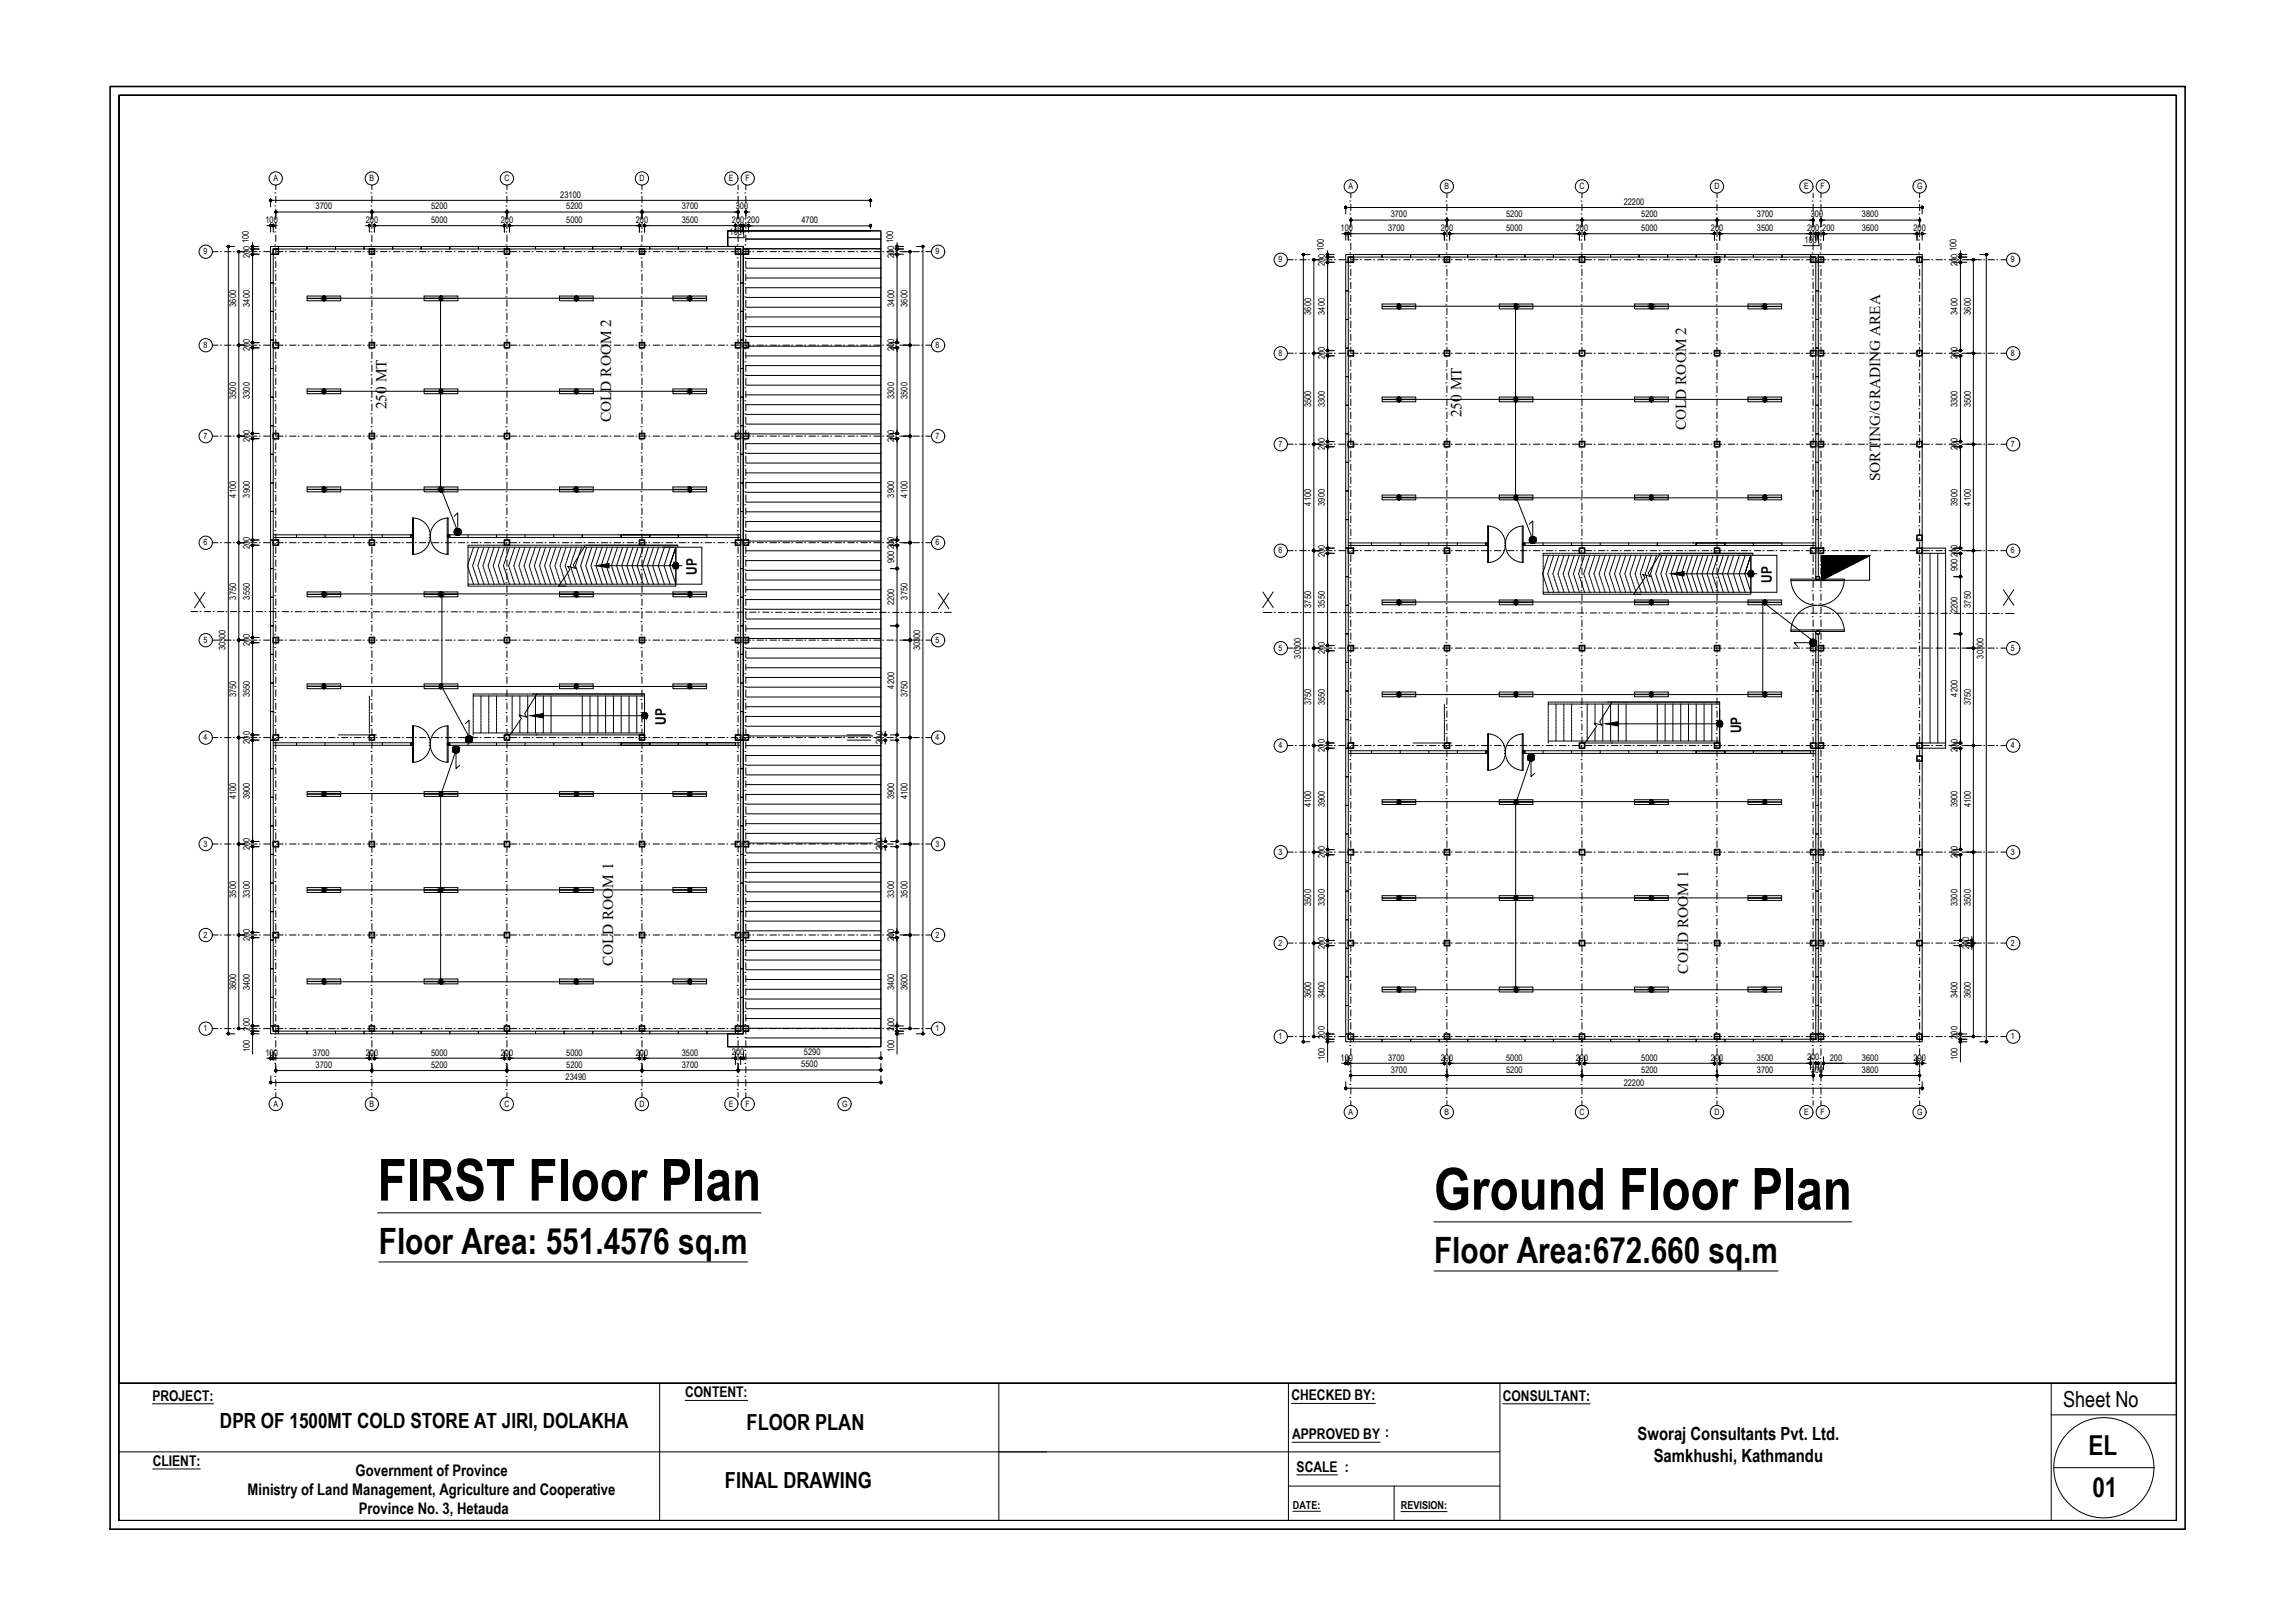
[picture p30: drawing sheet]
<svg xmlns="http://www.w3.org/2000/svg" width="841mm" height="594mm" viewBox="0 0 841 594" stroke-linecap="round" stroke-linejoin="round" font-family="sans-serif">
<defs><g id="words">
<g font-size="21.3">
<text x="138.4" y="439.7">FIRST Floor Plan</text>
<text x="525.5" y="443">Ground Floor Plan</text>
</g>
<g font-size="13.3">
<text x="138.8" y="459.4">Floor Area: 551.4576 sq.m</text>
<text x="525.5" y="462.7">Floor Area:672.660 sq.m</text>
</g>
<g font-size="10.1">
<text x="765.4" y="532.8">EL</text>
<text x="766.8" y="548.4">01</text>
</g>
<g font-size="8.1">
<text x="756" y="515.4">Sheet No</text>
<text x="273.6" y="523.7">FLOOR PLAN</text>
<text x="265.7" y="545.1">FINAL DRAWING</text>
</g>
<text font-size="7.7" x="80.6" y="523.1">DPR OF 1500MT COLD STORE AT JIRI, DOLAKHA</text>
<g font-size="6.6">
<text x="600.1" y="527.4">Sworaj Consultants Pvt. Ltd.</text>
<text x="606" y="535.5">Samkhushi, Kathmandu</text>
</g>
<g font-size="5.8">
<text x="130.3" y="540.5">Government of Province</text>
<text x="90.7" y="547.6">Ministry of Land Management, Agriculture and Cooperative</text>
<text x="131.5" y="554.5">Province No. 3, Hetauda</text>
</g>
<g font-size="5.6">
<text x="141.6" y="149.9" transform="rotate(-90 141.6 149.9)">250 MT</text>
<text x="224" y="154.7" transform="rotate(-90 224 154.7)">COLD ROOM 2</text>
<text x="535.6" y="152.8" transform="rotate(-90 535.6 152.8)">250 MT</text>
<text x="618" y="157.6" transform="rotate(-90 618 157.6)">COLD ROOM 2</text>
<text x="689" y="176.3" transform="rotate(-90 689 176.3)">SORTING/GRADING AREA</text>
<text x="224.7" y="353.7" transform="rotate(-90 224.7 353.7)">COLD ROOM 1</text>
<text x="618.7" y="356.6" transform="rotate(-90 618.7 356.6)">COLD ROOM 1</text>
</g>
<g font-size="5.4">
<text x="55.9" y="513">PROJECT:</text>
<text x="251.1" y="511.8">CONTENT:</text>
<text x="473.3" y="512.9">CHECKED BY:</text>
<text x="550.7" y="513">CONSULTANT:</text>
<text x="473.5" y="527.1">APPROVED BY :</text>
<text x="56" y="536.9">CLIENT:</text>
<text x="475.2" y="539">SCALE :</text>
</g>
<g font-size="5.3">
<text x="255.3" y="210.5" transform="rotate(-90 255.3 210.5)">UP</text>
<text x="649.3" y="213.5" transform="rotate(-90 649.3 213.5)">UP</text>
<text x="244" y="265.6" transform="rotate(-90 244 265.6)">UP</text>
<text x="638" y="268.5" transform="rotate(-90 638 268.5)">UP</text>
</g>
<g font-size="4">
<text x="473.8" y="552.7">DATE:</text>
<text x="513.4" y="552.8">REVISION:</text>
</g>
<g font-size="3.3">
<text x="115.7" y="76.7">3700</text>
<text x="158" y="76.7">5200</text>
<text x="205.3" y="72.4">23100</text>
<text x="207.5" y="76.7">5200</text>
<text x="249.9" y="76.7">3700</text>
<text x="269.6" y="76.7">300</text>
<text x="595" y="75">22200</text>
<text x="97.3" y="81.7">100</text>
<text x="134" y="81.7">200</text>
<text x="158" y="81.7">5000</text>
<text x="183.5" y="81.7">200</text>
<text x="207.5" y="81.7">5000</text>
<text x="233" y="81.7">200</text>
<text x="249.9" y="81.7">3500</text>
<text x="268.2" y="81.7">200</text>
<text x="273.8" y="81.7">200</text>
<text x="293.7" y="81.7">4700</text>
<text x="509.6" y="79.6">3700</text>
<text x="552" y="79.6">5200</text>
<text x="601.4" y="79.6">5200</text>
<text x="643.8" y="79.6">3700</text>
<text x="663.6" y="79.6">300</text>
<text x="682.3" y="79.6">3800</text>
<text x="91.2" y="89.1" transform="rotate(-90 91.2 89.1)">100</text>
<text x="267.3" y="86">100</text>
<text x="327.3" y="89.1" transform="rotate(-90 327.3 89.1)">100</text>
<text x="491.3" y="84.6">100</text>
<text x="508.7" y="84.6">3700</text>
<text x="528" y="84.6">200</text>
<text x="552" y="84.6">5000</text>
<text x="577.5" y="84.6">200</text>
<text x="601.4" y="84.6">5000</text>
<text x="627" y="84.6">200</text>
<text x="643.8" y="84.6">3500</text>
<text x="661.3" y="89">100</text>
<text x="662.2" y="84.6">200</text>
<text x="667.8" y="84.6">200</text>
<text x="682.3" y="84.6">3600</text>
<text x="701.2" y="84.6">200</text>
<text x="91.6" y="94.4" transform="rotate(-90 91.6 94.4)">200</text>
<text x="327.7" y="94.4" transform="rotate(-90 327.7 94.4)">200</text>
<text x="485.2" y="92.1" transform="rotate(-90 485.2 92.1)">100</text>
<text x="717" y="92.1" transform="rotate(-90 717 92.1)">100</text>
<text x="485.5" y="97.4" transform="rotate(-90 485.5 97.4)">200</text>
<text x="717.4" y="97.4" transform="rotate(-90 717.4 97.4)">200</text>
<text x="86.5" y="112.3" transform="rotate(-90 86.5 112.3)">3600</text>
<text x="91.6" y="112.3" transform="rotate(-90 91.6 112.3)">3400</text>
<text x="327.7" y="112.3" transform="rotate(-90 327.7 112.3)">3400</text>
<text x="332.5" y="112.3" transform="rotate(-90 332.5 112.3)">3600</text>
<text x="480.5" y="115.3" transform="rotate(-90 480.5 115.3)">3600</text>
<text x="485.5" y="115.3" transform="rotate(-90 485.5 115.3)">3400</text>
<text x="717.4" y="115.3" transform="rotate(-90 717.4 115.3)">3400</text>
<text x="722.2" y="115.3" transform="rotate(-90 722.2 115.3)">3600</text>
<text x="91.6" y="128.7" transform="rotate(-90 91.6 128.7)">200</text>
<text x="327.7" y="128.7" transform="rotate(-90 327.7 128.7)">200</text>
<text x="485.5" y="131.6" transform="rotate(-90 485.5 131.6)">200</text>
<text x="717.4" y="131.6" transform="rotate(-90 717.4 131.6)">200</text>
<text x="86.5" y="146.1" transform="rotate(-90 86.5 146.1)">3500</text>
<text x="91.6" y="146.1" transform="rotate(-90 91.6 146.1)">3300</text>
<text x="327.7" y="146.1" transform="rotate(-90 327.7 146.1)">3300</text>
<text x="332.5" y="146.1" transform="rotate(-90 332.5 146.1)">3500</text>
<text x="480.5" y="149.1" transform="rotate(-90 480.5 149.1)">3500</text>
<text x="485.5" y="149.1" transform="rotate(-90 485.5 149.1)">3300</text>
<text x="717.4" y="149.1" transform="rotate(-90 717.4 149.1)">3300</text>
<text x="722.2" y="149.1" transform="rotate(-90 722.2 149.1)">3500</text>
<text x="91.6" y="162" transform="rotate(-90 91.6 162)">200</text>
<text x="327.7" y="162" transform="rotate(-90 327.7 162)">200</text>
<text x="485.5" y="164.9" transform="rotate(-90 485.5 164.9)">200</text>
<text x="717.4" y="164.9" transform="rotate(-90 717.4 164.9)">200</text>
<text x="86.5" y="182.2" transform="rotate(-90 86.5 182.2)">4100</text>
<text x="91.6" y="182.3" transform="rotate(-90 91.6 182.3)">3900</text>
<text x="327.7" y="182.3" transform="rotate(-90 327.7 182.3)">3900</text>
<text x="332.5" y="182.2" transform="rotate(-90 332.5 182.2)">4100</text>
<text x="480.5" y="185.2" transform="rotate(-90 480.5 185.2)">4100</text>
<text x="485.5" y="185.2" transform="rotate(-90 485.5 185.2)">3900</text>
<text x="717.4" y="185.2" transform="rotate(-90 717.4 185.2)">3900</text>
<text x="722.2" y="185.2" transform="rotate(-90 722.2 185.2)">4100</text>
<text x="91.6" y="201" transform="rotate(-90 91.6 201)">200</text>
<text x="327.7" y="201" transform="rotate(-90 327.7 201)">200</text>
<text x="485.5" y="203.9" transform="rotate(-90 485.5 203.9)">200</text>
<text x="717.4" y="203.9" transform="rotate(-90 717.4 203.9)">200</text>
<text x="327.7" y="206.3" transform="rotate(-90 327.7 206.3)">900</text>
<text x="717.4" y="209.2" transform="rotate(-90 717.4 209.2)">900</text>
<text x="86.5" y="219.6" transform="rotate(-90 86.5 219.6)">3750</text>
<text x="91.6" y="219.6" transform="rotate(-90 91.6 219.6)">3550</text>
<text x="327.7" y="221.8" transform="rotate(-90 327.7 221.8)">2200</text>
<text x="332.5" y="219.6" transform="rotate(-90 332.5 219.6)">3750</text>
<text x="480.5" y="222.6" transform="rotate(-90 480.5 222.6)">3750</text>
<text x="485.5" y="222.6" transform="rotate(-90 485.5 222.6)">3550</text>
<text x="717.4" y="224.7" transform="rotate(-90 717.4 224.7)">2200</text>
<text x="722.2" y="222.6" transform="rotate(-90 722.2 222.6)">3750</text>
<text x="82.7" y="238.2" transform="rotate(-90 82.7 238.2)">30300</text>
<text x="91.6" y="236.7" transform="rotate(-90 91.6 236.7)">200</text>
<text x="337.2" y="238.2" transform="rotate(-90 337.2 238.2)">30300</text>
<text x="485.5" y="239.6" transform="rotate(-90 485.5 239.6)">200</text>
<text x="476.6" y="241.2" transform="rotate(-90 476.6 241.2)">30300</text>
<text x="726.9" y="241.2" transform="rotate(-90 726.9 241.2)">30300</text>
<text x="86.5" y="255.3" transform="rotate(-90 86.5 255.3)">3750</text>
<text x="91.6" y="255.3" transform="rotate(-90 91.6 255.3)">3550</text>
<text x="327.7" y="252.2" transform="rotate(-90 327.7 252.2)">4200</text>
<text x="332.5" y="255.3" transform="rotate(-90 332.5 255.3)">3750</text>
<text x="717.4" y="255.1" transform="rotate(-90 717.4 255.1)">4200</text>
<text x="480.5" y="258.2" transform="rotate(-90 480.5 258.2)">3750</text>
<text x="485.5" y="258.2" transform="rotate(-90 485.5 258.2)">3550</text>
<text x="722.2" y="258.2" transform="rotate(-90 722.2 258.2)">3750</text>
<text x="91.6" y="272.4" transform="rotate(-90 91.6 272.4)">200</text>
<text x="323.4" y="272.4" transform="rotate(-90 323.4 272.4)">200</text>
<text x="485.5" y="275.3" transform="rotate(-90 485.5 275.3)">200</text>
<text x="717.4" y="275.3" transform="rotate(-90 717.4 275.3)">200</text>
<text x="86.5" y="292.6" transform="rotate(-90 86.5 292.6)">4100</text>
<text x="91.6" y="292.7" transform="rotate(-90 91.6 292.7)">3900</text>
<text x="327.7" y="292.7" transform="rotate(-90 327.7 292.7)">3900</text>
<text x="332.5" y="292.6" transform="rotate(-90 332.5 292.6)">4100</text>
<text x="480.5" y="295.6" transform="rotate(-90 480.5 295.6)">4100</text>
<text x="485.5" y="295.6" transform="rotate(-90 485.5 295.6)">3900</text>
<text x="717.4" y="295.6" transform="rotate(-90 717.4 295.6)">3900</text>
<text x="722.2" y="295.6" transform="rotate(-90 722.2 295.6)">4100</text>
<text x="91.6" y="311.4" transform="rotate(-90 91.6 311.4)">200</text>
<text x="323.4" y="311.4" transform="rotate(-90 323.4 311.4)">200</text>
<text x="485.5" y="314.3" transform="rotate(-90 485.5 314.3)">200</text>
<text x="717.4" y="314.3" transform="rotate(-90 717.4 314.3)">200</text>
<text x="86.5" y="328.8" transform="rotate(-90 86.5 328.8)">3500</text>
<text x="91.6" y="328.8" transform="rotate(-90 91.6 328.8)">3300</text>
<text x="327.7" y="328.8" transform="rotate(-90 327.7 328.8)">3300</text>
<text x="332.5" y="328.8" transform="rotate(-90 332.5 328.8)">3500</text>
<text x="480.5" y="331.8" transform="rotate(-90 480.5 331.8)">3500</text>
<text x="485.5" y="331.8" transform="rotate(-90 485.5 331.8)">3300</text>
<text x="717.4" y="331.8" transform="rotate(-90 717.4 331.8)">3300</text>
<text x="722.2" y="331.8" transform="rotate(-90 722.2 331.8)">3500</text>
<text x="91.6" y="344.7" transform="rotate(-90 91.6 344.7)">200</text>
<text x="327.6" y="344.7" transform="rotate(-90 327.6 344.7)">200</text>
<text x="485.5" y="347.7" transform="rotate(-90 485.5 347.7)">200</text>
<text x="721.6" y="347.7" transform="rotate(-90 721.6 347.7)">200</text>
<text x="86.5" y="362.6" transform="rotate(-90 86.5 362.6)">3600</text>
<text x="91.6" y="362.6" transform="rotate(-90 91.6 362.6)">3400</text>
<text x="327.7" y="362.6" transform="rotate(-90 327.7 362.6)">3400</text>
<text x="332.5" y="362.6" transform="rotate(-90 332.5 362.6)">3600</text>
<text x="480.5" y="365.6" transform="rotate(-90 480.5 365.6)">3600</text>
<text x="485.5" y="365.6" transform="rotate(-90 485.5 365.6)">3400</text>
<text x="717.4" y="365.6" transform="rotate(-90 717.4 365.6)">3400</text>
<text x="722.2" y="365.6" transform="rotate(-90 722.2 365.6)">3600</text>
<text x="91.6" y="377.5" transform="rotate(-90 91.6 377.5)">200</text>
<text x="327.7" y="377.5" transform="rotate(-90 327.7 377.5)">200</text>
<text x="485.5" y="380.4" transform="rotate(-90 485.5 380.4)">200</text>
<text x="717.4" y="380.4" transform="rotate(-90 717.4 380.4)">200</text>
<text x="91.6" y="385.4" transform="rotate(-90 91.6 385.4)">100</text>
<text x="97.3" y="386.6">100</text>
<text x="114.7" y="386.6">3700</text>
<text x="134" y="386.6">200</text>
<text x="158" y="386.6">5000</text>
<text x="183.5" y="386.6">200</text>
<text x="207.5" y="386.6">5000</text>
<text x="233" y="386.6">200</text>
<text x="249.9" y="386.6">3500</text>
<text x="268.2" y="386.6">200</text>
<text x="294.6" y="386.6">5290</text>
<text x="327.7" y="385.4" transform="rotate(-90 327.7 385.4)">100</text>
<text x="485.5" y="388.4" transform="rotate(-90 485.5 388.4)">100</text>
<text x="491.3" y="388.4">100</text>
<text x="508.7" y="388.4">3700</text>
<text x="528" y="388.4">200</text>
<text x="552" y="388.4">5000</text>
<text x="577.5" y="388.4">200</text>
<text x="601.4" y="388.4">5000</text>
<text x="627" y="388.4">200</text>
<text x="643.8" y="388.4">3500</text>
<text x="662.2" y="388.4">200</text>
<text x="670.5" y="388.4">200</text>
<text x="682.3" y="388.4">3600</text>
<text x="701.2" y="388.4">200</text>
<text x="717.4" y="388.4" transform="rotate(-90 717.4 388.4)">100</text>
<text x="115.7" y="391.1">3700</text>
<text x="158" y="391.1">5200</text>
<text x="207.3" y="395.4">23490</text>
<text x="207.5" y="391.1">5200</text>
<text x="249.9" y="391.1">3700</text>
<text x="293.6" y="390.9">5500</text>
<text x="509.6" y="392.9">3700</text>
<text x="552" y="392.9">5200</text>
<text x="601.4" y="392.9">5200</text>
<text x="643.8" y="392.9">3700</text>
<text x="663.6" y="392.9">300</text>
<text x="682.3" y="392.9">3800</text>
<text x="595" y="397.6">22200</text>
</g>
<g font-size="3.2">
<text x="100.2" y="66.3">A</text>
<text x="135.4" y="66.3">B</text>
<text x="184.9" y="66.3">C</text>
<text x="234.4" y="66.3">D</text>
<text x="267.1" y="66.3">E</text>
<text x="273.1" y="66.3">F</text>
<text x="494.1" y="69.2">A</text>
<text x="529.4" y="69.2">B</text>
<text x="578.8" y="69.2">C</text>
<text x="628.3" y="69.2">D</text>
<text x="661.1" y="69.2">E</text>
<text x="667.1" y="69.2">F</text>
<text x="702.5" y="69.2">G</text>
<text x="74.5" y="93.1">9</text>
<text x="342.9" y="93.1">9</text>
<text x="468.5" y="96.1">9</text>
<text x="736.9" y="96.1">9</text>
<text x="74.5" y="127.4">8</text>
<text x="342.9" y="127.4">8</text>
<text x="468.5" y="130.4">8</text>
<text x="736.9" y="130.4">8</text>
<text x="74.5" y="160.7">7</text>
<text x="342.9" y="160.7">7</text>
<text x="468.5" y="163.7">7</text>
<text x="736.9" y="163.7">7</text>
<text x="74.5" y="199.7">6</text>
<text x="342.9" y="199.7">6</text>
<text x="468.5" y="202.7">6</text>
<text x="736.9" y="202.7">6</text>
<text x="74.5" y="235.4">5</text>
<text x="342.9" y="235.4">5</text>
<text x="468.5" y="238.4">5</text>
<text x="736.9" y="238.4">5</text>
<text x="74.5" y="271.1">4</text>
<text x="342.9" y="271.1">4</text>
<text x="468.5" y="274.1">4</text>
<text x="736.9" y="274.1">4</text>
<text x="74.5" y="310.1">3</text>
<text x="342.9" y="310.1">3</text>
<text x="468.5" y="313.1">3</text>
<text x="736.9" y="313.1">3</text>
<text x="74.5" y="343.4">2</text>
<text x="342.9" y="343.4">2</text>
<text x="468.5" y="346.4">2</text>
<text x="736.9" y="346.4">2</text>
<text x="74.5" y="377.7">1</text>
<text x="342.9" y="377.7">1</text>
<text x="468.5" y="380.6">1</text>
<text x="736.9" y="380.6">1</text>
<text x="100.2" y="405.3">A</text>
<text x="135.4" y="405.3">B</text>
<text x="184.9" y="405.3">C</text>
<text x="234.4" y="405.3">D</text>
<text x="267.1" y="405.3">E</text>
<text x="273.1" y="405.3">F</text>
<text x="308.6" y="405.3">G</text>
<text x="494.1" y="408.3">A</text>
<text x="529.4" y="408.3">B</text>
<text x="578.8" y="408.3">C</text>
<text x="628.3" y="408.3">D</text>
<text x="661.1" y="408.3">E</text>
<text x="667.1" y="408.3">F</text>
<text x="702.5" y="408.3">G</text>
</g>
</g></defs>
<!-- layer: prefab board -->
<g fill="none" stroke="#000" stroke-width=".37">
<path d="M99.2 90.3h2.8v.9h-1.9v1.9h-.9zM99.2 93.1h.9v10.5h-.9zM102 90.3h10.5v.9h-10.5zM112.5 90.3h10.5v.9h-10.5zM123 90.3h10.4v.9h-10.4zM133.4 90.3h10.5v.9h-10.5zM143.9 90.3h10.5v.9h-10.5zM154.4 90.3h10.4v.9h-10.4zM164.8 90.3h10.5v.9h-10.5zM175.3 90.3h10.5v.9h-10.5zM185.8 90.3h10.4v.9h-10.4zM196.2 90.3h10.5v.9h-10.5z"/>
<path d="M206.7 90.3h10.5v.9h-10.5zM217.2 90.3h10.4v.9h-10.4zM227.6 90.3h10.5v.9h-10.5zM238.1 90.3h10.5v.9h-10.5zM248.6 90.3h10.5v.9h-10.5zM259.1 90.3h10.4v.9h-10.4zM269.5 90.3h2.9v2.8h-1v-1.9h-1.9zM271.4 93.1h1v10.5h-1zM493.2 93.2h2.8v1h-1.9v1.9h-.9zM493.2 96.1h.9v10.4h-.9zM496 93.2h10.4v1h-10.4zM506.4 93.2h10.5v1h-10.5z"/>
<path d="M516.9 93.2h10.5v1h-10.5zM527.4 93.2h10.5v1h-10.5zM537.9 93.2h10.4v1h-10.4zM548.3 93.2h10.5v1h-10.5zM558.8 93.2h10.5v1h-10.5zM569.3 93.2h10.4v1h-10.4zM579.7 93.2h10.5v1h-10.5zM590.2 93.2h10.5v1h-10.5zM600.7 93.2h10.4v1h-10.4zM611.1 93.2h10.5v1h-10.5zM621.6 93.2h10.5v1h-10.5zM632.1 93.2h10.4v1h-10.4z"/>
<path d="M642.5 93.2h10.5v1h-10.5zM653 93.2h10.5v1h-10.5zM663.5 93.2h2.8v2.9h-.9v-1.9h-1.9zM665.4 96.1h.9v10.4h-.9zM99.2 114.1h.9v10.4h-.9zM99.2 103.6h.9v10.5h-.9zM271.4 114.1h1v10.4h-1zM271.4 103.6h1v10.5h-1zM493.2 117h.9v10.5h-.9zM493.2 106.5h.9v10.5h-.9zM665.4 117h.9v10.5h-.9zM665.4 106.5h.9v10.5h-.9z"/>
<path d="M99.2 135h.9v10.5h-.9zM99.2 124.5h.9v10.5h-.9zM271.4 124.5h1v10.5h-1zM271.4 135h1v10.5h-1zM493.2 137.9h.9v10.5h-.9zM493.2 127.5h.9v10.4h-.9zM665.4 127.5h.9v10.4h-.9zM665.4 137.9h.9v10.5h-.9zM99.2 155.9h.9v10.5h-.9zM99.2 145.5h.9v10.4h-.9zM271.4 145.5h1v10.4h-1zM271.4 155.9h1v10.5h-1z"/>
<path d="M493.2 158.9h.9v10.4h-.9zM493.2 148.4h.9v10.5h-.9zM665.4 148.4h.9v10.5h-.9zM665.4 158.9h.9v10.4h-.9zM99.2 176.9h.9v10.4h-.9zM99.2 166.4h.9v10.5h-.9zM271.4 166.4h1v10.5h-1zM271.4 176.9h1v10.4h-1zM493.2 179.8h.9v10.5h-.9zM493.2 169.3h.9v10.5h-.9zM665.4 169.3h.9v10.5h-.9zM665.4 179.8h.9v10.5h-.9z"/>
<path d="M99.2 197.8h.9v10.5h-.9zM99.2 187.3h.9v10.5h-.9zM100.1 195.9h50.5v1h-50.5M108.7 195.9v1M119.1 195.9v1M129.6 195.9v1M140.1 195.9v1M157.7 196.9h.1M157.7 195.9h.1M164.2 195.9h49.2v1M164.2 196.9h49.2M171.5 195.9v1"/>
<path d="M182 195.9v1M192.4 195.9v1M202.9 195.9v1M213.4 195.9h14.2v1h-14.2zM226.8 196.9h.1M226.8 195.9h.1M227.6 195.9h10.5v1h-10.5zM238.1 195.9h10.5v1h-10.5zM248.6 195.9h10.5v1h-10.5zM271.4 187.3h1v10.5h-1zM271.4 197.8h1v10.5h-1zM271.4 195.9h-43.8v1h43.8"/>
<path d="M493.2 190.3h.9v10.5h-.9zM494.1 198.9h50.4v.9h-50.4M502.6 198.9v.9M513.1 198.9v.9M523.6 198.9v.9M534 198.9v.9M551.7 199.8h.1M551.7 198.9h.1M558.2 198.9h49.1v.9M558.2 199.8h49.1M565.5 198.9v.9M575.9 198.9v.9"/>
<path d="M586.4 198.9v.9M596.9 198.9v.9M607.3 198.9h14.3v.9h-14.3zM620.7 199.8h.1M620.7 198.9h.1M621.6 198.9h10.5v.9h-10.5zM632.1 198.9h10.4v.9h-10.4zM642.5 198.9h10.5v.9h-10.5zM665.4 190.3h.9v10.5h-.9zM665.4 198.9h-43.8v.9h43.8M99.2 218.8h.9v10.4h-.9zM99.2 208.3h.9v10.5h-.9z"/>
<path d="M271.4 218.8h1v10.4h-1zM271.4 208.3h1v10.5h-1zM493.2 211.2h.9v10.5h-.9zM493.2 200.8h.9v10.4h-.9zM665.4 200.8h.9v10.4h-.9zM99.2 239.7h.9v10.5h-.9zM99.2 229.2h.9v10.5h-.9zM271.4 229.2h1v10.5h-1zM271.4 239.7h1v10.5h-1zM493.2 232.2h.9v10.4h-.9zM493.2 221.7h.9v10.5h-.9zM665.4 232.2h.9v10.4h-.9z"/>
<path d="M99.2 250.2h.9v10.4h-.9zM271.4 250.2h1v10.4h-1zM493.2 253.1h.9v10.5h-.9zM493.2 242.6h.9v10.5h-.9zM665.4 242.6h.9v10.5h-.9zM665.4 253.1h.9v10.5h-.9zM99.2 271.1h.9v10.4h-.9zM99.2 260.6h.9v10.5h-.9zM100.1 272h50.5v1h-50.5M108.7 272v1M119.1 272v1M129.6 272v1"/>
<path d="M140.1 272v1M157.7 273h.1M157.7 272h.1M164.2 273h49.2M164.2 272h49.2v1M171.5 272v1M182 272v1M192.4 272v1M202.9 272v1M213.4 272h14.2v1h-14.2zM226.8 273h.1M226.8 272h.1"/>
<path d="M227.6 272h10.5v1h-10.5zM238.1 272h10.5v1h-10.5zM248.6 272h10.5v1h-10.5zM259.1 272h10.4v1h-10.4zM271.4 260.6h1v10.5h-1zM271.4 271.1h1v10.4h-1zM271.4 272h-43.8v1h43.8M493.2 274h.9v10.5h-.9zM493.2 263.6h.9v10.4h-.9zM494.1 275h50.4v.9h-50.4M502.6 275v.9M513.1 275v.9"/>
<path d="M523.6 275v.9M534 275v.9M551.7 275.9h.1M551.7 275h.1M558.2 275.9h49.1M558.2 275h49.1v.9M565.5 275v.9M575.9 275v.9M586.4 275v.9M596.9 275v.9M607.3 275h14.3v.9h-14.3zM620.7 275.9h.1"/>
<path d="M620.7 275h.1M621.6 275h10.5v.9h-10.5zM632.1 275h10.4v.9h-10.4zM642.5 275h10.5v.9h-10.5zM653 275h10.5v.9h-10.5zM665.4 263.6h.9v10.4h-.9zM665.4 274h.9v10.5h-.9zM665.4 275h-43.8v.9h43.8M99.2 292h.9v10.5h-.9zM99.2 281.5h.9v10.5h-.9zM271.4 281.5h1v10.5h-1zM271.4 292h1v10.5h-1z"/>
<path d="M493.2 295h.9v10.4h-.9zM493.2 284.5h.9v10.5h-.9zM665.4 284.5h.9v10.5h-.9zM665.4 295h.9v10.4h-.9zM99.2 312.9h.9v10.5h-.9zM99.2 302.5h.9v10.4h-.9zM271.4 302.5h1v10.4h-1zM271.4 312.9h1v10.5h-1zM493.2 315.9h.9v10.5h-.9zM493.2 305.4h.9v10.5h-.9zM665.4 305.4h.9v10.5h-.9zM665.4 315.9h.9v10.5h-.9z"/>
<path d="M99.2 333.9h.9v10.5h-.9zM99.2 323.4h.9v10.5h-.9zM271.4 323.4h1v10.5h-1zM271.4 333.9h1v10.5h-1zM493.2 336.9h.9v10.4h-.9zM493.2 326.4h.9v10.5h-.9zM665.4 326.4h.9v10.5h-.9zM665.4 336.9h.9v10.4h-.9zM99.2 354.8h.9v10.5h-.9zM99.2 344.4h.9v10.4h-.9zM271.4 344.4h1v10.4h-1zM271.4 354.8h1v10.5h-1z"/>
<path d="M493.2 357.8h.9v10.5h-.9zM493.2 347.3h.9v10.5h-.9zM665.4 347.3h.9v10.5h-.9zM665.4 357.8h.9v10.5h-.9zM99.2 375.8h.9v1.9h1.9v.9h-2.8zM99.2 365.3h.9v10.5h-.9zM102 377.7h10.5v.9h-10.5zM112.5 377.7h10.5v.9h-10.5zM123 377.7h10.4v.9h-10.4zM133.4 377.7h10.5v.9h-10.5zM143.9 377.7h10.5v.9h-10.5zM154.4 377.7h10.4v.9h-10.4z"/>
<path d="M164.8 377.7h10.5v.9h-10.5zM175.3 377.7h10.5v.9h-10.5zM185.8 377.7h10.4v.9h-10.4zM196.2 377.7h10.5v.9h-10.5zM206.7 377.7h10.5v.9h-10.5zM217.2 377.7h10.4v.9h-10.4zM227.6 377.7h10.5v.9h-10.5zM238.1 377.7h10.5v.9h-10.5zM248.6 377.7h10.5v.9h-10.5zM259.1 377.7h10.4v.9h-10.4zM271.4 375.8h1v2.8h-2.9v-.9h1.9zM271.4 365.3h1v10.5h-1z"/>
<path d="M493.2 378.7h.9v1.9h1.9v1h-2.8zM493.2 368.3h.9v10.4h-.9zM665.4 378.7h.9v2.9h-2.8v-1h1.9zM665.4 368.3h.9v10.4h-.9zM496 380.6h10.4v1h-10.4zM506.4 380.6h10.5v1h-10.5zM516.9 380.6h10.5v1h-10.5zM527.4 380.6h10.5v1h-10.5zM537.9 380.6h10.4v1h-10.4zM548.3 380.6h10.5v1h-10.5zM558.8 380.6h10.5v1h-10.5zM569.3 380.6h10.4v1h-10.4z"/>
<path d="M579.7 380.6h10.5v1h-10.5zM590.2 380.6h10.5v1h-10.5zM600.7 380.6h10.4v1h-10.4zM611.1 380.6h10.5v1h-10.5zM621.6 380.6h10.5v1h-10.5zM632.1 380.6h10.4v1h-10.4zM642.5 380.6h10.5v1h-10.5zM653 380.6h10.5v1h-10.5z"/>
</g>
<!-- layer: truss -->
<g fill="none" stroke="#000" stroke-width=".59">
<path d="M100.1 91.2h1.9v1.9h-1.9zM135.4 91.2h1.8v1.9h-1.8zM184.8 91.2h1.9v1.9h-1.9zM234.3 91.2h1.9v1.9h-1.9zM269.5 91.2h1.9v1.9h-1.9zM272.4 91.2h1.9v1.9h-1.9zM494.1 94.2h1.9v1.9h-1.9zM529.3 94.2h1.9v1.9h-1.9zM578.8 94.2h1.9v1.9h-1.9zM628.3 94.2h1.9v1.9h-1.9zM663.5 94.2h1.9v1.9h-1.9zM666.3 94.2h1.9v1.9h-1.9z"/>
<path d="M702.5 94.2h1.9v1.9h-1.9zM100.1 125.5h1.9v1.9h-1.9zM135.4 125.5h1.8v1.9h-1.8zM184.8 125.5h1.9v1.9h-1.9zM234.3 125.5h1.9v1.9h-1.9zM269.5 125.5h1.9v1.9h-1.9zM272.4 125.5h1.9v1.9h-1.9zM494.1 128.4h1.9v1.9h-1.9zM529.3 128.4h1.9v1.9h-1.9zM578.8 128.4h1.9v1.9h-1.9zM628.3 128.4h1.9v1.9h-1.9zM663.5 128.4h1.9v1.9h-1.9z"/>
<path d="M666.3 128.4h1.9v1.9h-1.9zM702.5 128.4h1.9v1.9h-1.9zM100.1 158.8h1.9v1.9h-1.9zM135.4 158.8h1.8v1.9h-1.8zM184.8 158.8h1.9v1.9h-1.9zM234.3 158.8h1.9v1.9h-1.9zM269.5 158.8h1.9v1.9h-1.9zM272.4 158.8h1.9v1.9h-1.9zM494.1 161.7h1.9v1.9h-1.9zM529.3 161.7h1.9v1.9h-1.9zM578.8 161.7h1.9v1.9h-1.9zM628.3 161.7h1.9v1.9h-1.9z"/>
<path d="M663.5 161.7h1.9v1.9h-1.9zM666.3 161.7h1.9v1.9h-1.9zM702.5 161.7h1.9v1.9h-1.9zM100.1 197.8h1.9v1.9h-1.9zM135.4 197.8h1.8v1.9h-1.8zM184.8 197.8h1.9v1.9h-1.9zM234.3 197.8h1.9v1.9h-1.9zM269.5 197.8h1.9v1.9h-1.9zM272.4 197.8h1.9v1.9h-1.9zM702.5 196h1.9v1.9h-1.9zM494.1 200.8h1.9v1.9h-1.9zM529.3 200.8h1.9v1.9h-1.9z"/>
<path d="M578.8 200.8h1.9v1.9h-1.9zM628.3 200.8h1.9v1.9h-1.9zM663.5 200.8h1.9v1.9h-1.9zM666.3 200.8h1.9v1.9h-1.9zM702.5 200.8h1.9v1.9h-1.9zM100.1 233.5h1.9v1.9h-1.9zM135.4 233.5h1.8v1.9h-1.8zM184.8 233.5h1.9v1.9h-1.9zM234.3 233.5h1.9v1.9h-1.9zM269.5 233.5h1.9v1.9h-1.9zM272.4 233.5h1.9v1.9h-1.9zM494.1 236.4h1.9v2h-1.9z"/>
<path d="M529.3 236.4h1.9v2h-1.9zM578.8 236.4h1.9v2h-1.9zM628.3 236.4h1.9v2h-1.9zM663.5 236.4h1.9v2h-1.9zM666.3 236.4h1.9v2h-1.9zM100.1 269.2h1.9v1.9h-1.9zM135.4 269.2h1.8v1.9h-1.8zM184.8 269.2h1.9v1.9h-1.9zM234.3 269.2h1.9v1.9h-1.9zM269.5 269.2h1.9v1.9h-1.9zM272.4 269.2h1.9v1.9h-1.9zM494.1 272.1h1.9v1.9h-1.9z"/>
<path d="M529.3 272.1h1.9v1.9h-1.9zM578.8 272.1h1.9v1.9h-1.9zM628.3 272.1h1.9v1.9h-1.9zM663.5 272.1h1.9v1.9h-1.9zM666.3 272.1h1.9v1.9h-1.9zM702.5 276.9h1.9v1.9h-1.9zM702.5 272.1h1.9v1.9h-1.9zM100.1 308.2h1.9v1.9h-1.9zM135.4 308.2h1.8v1.9h-1.8zM184.8 308.2h1.9v1.9h-1.9zM234.3 308.2h1.9v1.9h-1.9zM269.5 308.2h1.9v1.9h-1.9z"/>
<path d="M272.4 308.2h1.9v1.9h-1.9zM494.1 311.2h1.9v1.9h-1.9zM529.3 311.2h1.9v1.9h-1.9zM578.8 311.2h1.9v1.9h-1.9zM628.3 311.2h1.9v1.9h-1.9zM663.5 311.2h1.9v1.9h-1.9zM666.3 311.2h1.9v1.9h-1.9zM702.5 311.2h1.9v1.9h-1.9zM100.1 341.5h1.9v1.9h-1.9zM135.4 341.5h1.8v1.9h-1.8zM184.8 341.5h1.9v1.9h-1.9zM234.3 341.5h1.9v1.9h-1.9z"/>
<path d="M269.5 341.5h1.9v1.9h-1.9zM272.4 341.5h1.9v1.9h-1.9zM494.1 344.5h1.9v1.8h-1.9zM529.3 344.5h1.9v1.8h-1.9zM578.8 344.5h1.9v1.8h-1.9zM628.3 344.5h1.9v1.8h-1.9zM663.5 344.5h1.9v1.8h-1.9zM666.3 344.5h1.9v1.8h-1.9zM702.5 344.5h1.9v1.8h-1.9zM100.1 375.8h1.9v1.9h-1.9zM135.4 375.8h1.8v1.9h-1.8zM184.8 375.8h1.9v1.9h-1.9z"/>
<path d="M234.3 375.8h1.9v1.9h-1.9zM269.5 375.8h1.9v1.9h-1.9zM272.4 375.8h1.9v1.9h-1.9zM494.1 378.7h1.9v1.9h-1.9zM529.3 378.7h1.9v1.9h-1.9zM578.8 378.7h1.9v1.9h-1.9zM628.3 378.7h1.9v1.9h-1.9zM663.5 378.7h1.9v1.9h-1.9zM666.3 378.7h1.9v1.9h-1.9zM702.5 378.7h1.9v1.9h-1.9z"/>
</g>
<!-- layer: door -->
<g fill="none" stroke="#000" stroke-width=".37">
<path d="M150.6 195.9h.5l.2 1h-.7zM150.6 195.9h.7l-.2 1h-.5zM151.1 196.5v6.5h.4v-6.5h-.2M151.5 189.7a6.5 6.5 0 0 1 6.2 6.6M151.5 189.7v6.6h-.2M151.5 189.7h-.4v6.6M163.9 189.8a6.6 6.6 0 0 0-6.2 6.5M163.9 189.7v6.6h.2M163.9 189.7h.3v6.6M164.1 195.9h.7v1h-.6zM164.1 196.5h-.2v6.5M164.2 195.9h.6v1h-.7z"/>
<path d="M164.2 196.5v6.5h-.3M544.5 198.9h.6l.1 .9h-.7zM544.5 198.9h.7l-.1 .9h-.6zM545.1 199.4v6.6h.4M545.2 199.4h.3v6.6M545.5 192.7a6.5 6.5 0 0 1 6.2 6.5 6.6 6.6 0 0 1 6.2-6.5M545.5 192.7v6.5h-.3M545.5 192.7h-.4v6.5M557.8 192.7v6.5h.3M557.8 192.7h.4v6.5M558.1 198.9h.7v.9h-.6zM558.1 199.4h-.3v6.6"/>
<path d="M558.2 198.9h.6v.9h-.7zM558.2 199.4v6.6h-.4M163.9 203a6.5 6.5 0 0 1-6.2-6.5 6.5 6.5 0 0 1-6.2 6.6M557.9 206a6.6 6.6 0 0 1-6.2-6.5 6.5 6.5 0 0 1-6.2 6.5M656.3 212.7a9.5 9.5 0 0 0 9.6 9 9.7 9.7 0 0 0-9.6 9.1M665.4 211.2h1.4v.9l-1.4 .2zM665.4 211.2h1.4v1.1l-1.4-.2zM665.9 212.3v.4h-9.6M665.9 212.1h-9.6v.6M666.3 212.3v.4h9.6M666.3 212.1h9.6v.6M675.8 212.7a9.5 9.5 0 0 1-9.6 9 9.7 9.7 0 0 1 9.6 9.1"/>
<path d="M665.4 231.1l1.4 .2v.9h-1.4zM665.4 231.3l1.4-.2v1.1h-1.4zM665.9 231.2v-.5h-9.6v.6h9.6M666.3 231.2v-.5h9.6v.6h-9.6M150.6 272h.5l.2 1h-.7zM150.6 272h.7l-.2 1h-.5zM151.1 272.6v6.6h.4M151.3 272.6h.2v6.6M151.5 265.8a6.5 6.5 0 0 1 6.2 6.6M151.5 265.9v6.5h-.2M151.5 265.9h-.4v6.5M163.9 265.9a6.6 6.6 0 0 0-6.2 6.5"/>
<path d="M163.9 279.2a6.5 6.5 0 0 1-6.2-6.6 6.5 6.5 0 0 1-6.2 6.6M163.9 265.9v6.5h.2M163.9 265.9h.3v6.5M164.1 272h.7v1h-.6zM164.1 272.6h-.2v6.6M164.2 272h.6v1h-.7zM164.2 272.6v6.6h-.3M544.5 275h.6l.1 .9h-.7zM544.5 275h.7l-.1 .9h-.6zM545.1 275.6v6.5h.4v-6.5h-.3M545.5 268.8a6.5 6.5 0 0 1 6.2 6.6 6.6 6.6 0 0 1 6.2-6.6M545.5 268.8v6.6h-.3"/>
<path d="M545.5 268.8h-.4v6.6M557.8 268.8v6.6h.3M557.8 268.8h.4v6.6M558.1 275h.7v.9h-.6zM558.1 275.6h-.3v6.5h.4v-6.5M558.2 275h.6v.9h-.7zM557.9 282.2a6.6 6.6 0 0 1-6.2-6.6 6.5 6.5 0 0 1-6.2 6.6"/>
</g>
<!-- layer: stair -->
<g fill="none" stroke="#000" stroke-width=".37">
<path d="M172.1 199.7h-.6v.6M172.4 199.7h.9M173.5 199.7h.9M174.7 199.7h.9M175.8 199.7h.9M176.9 199.7h1M178.1 199.7h.9M179.2 199.7h.9M180.4 199.7h.9M181.5 199.7h.9M182.6 199.7h1M183.8 199.7h.9"/>
<path d="M184.9 199.7h1M186.1 199.7h.9M187.2 199.7h.9M188.4 199.7h.9M189.5 199.7h.9M190.6 199.7h1M191.8 199.7h.9M192.9 199.7h1M194.1 199.7h.9M195.2 199.7h.9M196.4 199.7h.9M197.5 199.7h.9"/>
<path d="M198.6 199.7h1M199.8 199.7h.9M200.9 199.7h1M202.1 199.7h.9M203.2 199.7h.9M204.4 199.7h.8M205.5 199.7h.9M206.6 199.7h.9M207.8 199.7h.9M208.9 199.7h.9M210.1 199.7h.9M211.2 199.7h.9"/>
<path d="M212.4 199.7h.8M213.5 199.7h.9M214.6 199.7h.9M215.8 199.7h.9M216.9 199.7h.9M218.1 199.7h.9M219.2 199.7h.9M220.4 199.7h.8M221.5 199.7h.9M222.6 199.7h.9M223.8 199.7h.9M224.9 199.7h.9"/>
<path d="M226 199.7h1M227.2 199.7h.9M228.3 199.7h.9M229.5 199.7h.9M230.6 199.7h.9M231.7 199.7h1M232.9 199.7h.9M234 199.7h1M235.2 199.7h.9M236.3 199.7h1M237.5 199.7h.9M238.6 199.7h.9"/>
<path d="M239.7 199.7h1M240.9 199.7h.9M242 199.7h1M243.2 199.7h.9M244.3 199.7h1M245.5 199.7h.9M246.6 199.7h.9M247.7 199.7h.7M171.5 214.2v.5h.7M171.5 206.6v1.2M171.5 214h.9M171.5 201.6v.9"/>
<path d="M171.5 202.7v1M171.5 203.9v.9M171.5 205v1M171.5 206.2v.9M171.5 207.3v.9M171.5 208.5v.9M171.5 209.6v.9M171.5 210.7v.9M171.5 211.9v.9M171.5 213v.9M171.6 208l.2 .8M171.8 205.5l-.2 .9"/>
<path d="M171.9 209.1l.3 .8M172.1 200.4h-.6v1M172.2 204.4l-.3 .9M172.3 210.2l.3 .8M172.4 200.4h.9M172.4 214.7h.9M172.6 203.4l-.3 .8M172.6 211.3l.3 .8M172.9 202.3l-.3 .9M173 212.3l.3 .9M173.3 201.2l-.3 .9M173.4 206.6v1.2"/>
<path d="M173.4 213.4l.1 .6h-.9M173.5 208l.3 .8M173.5 214.7h1M173.8 205.5l-.3 .9M173.8 214h.9M173.8 209.1l.3 .8M174.1 204.4l-.3 .9M174.2 210.2l.3 .8M174.4 200.4h-.9l-.1 .6M174.5 203.4l-.3 .8M174.5 211.3l.3 .8M174.6 200.4h.9"/>
<path d="M174.7 214.7h.9M174.8 202.3l-.3 .9M174.9 212.3l.2 .9M174.9 214h.9M175.1 201.2l-.2 .9M175.2 213.4l.2 .6M175.3 206.6v1.2M175.4 208l.2 .8M175.4 200.4l-.2 .6M175.6 205.5l-.2 .9M175.7 209.1l.3 .8M175.8 200.4h.9"/>
<path d="M175.8 214.7h.9M176 204.4l-.3 .9M176 210.2l.3 .8M176.1 214h.9M176.3 203.4l-.3 .8M176.4 211.3l.3 .8M176.7 202.3l-.3 .9M176.8 212.3l.3 .9M176.9 200.4h.9M177 214.7h.9M177.1 201.2l-.3 .9M177.1 206.6v1.2"/>
<path d="M177.1 213.4l.2 .6M177.2 214h.9M177.2 208l.3 .8M177.3 200.4l-.2 .6M177.5 205.5l-.3 .9M177.6 209.1l.3 .8M177.9 204.4l-.3 .9M177.9 210.2l.3 .8M178.1 200.4h.9M178.1 214.7h.9M178.2 203.4l-.3 .8M178.3 211.3l.3 .8"/>
<path d="M178.4 214h.9M178.6 202.3l-.3 .9M178.7 212.3l.2 .9M178.9 201.2l-.2 .9M179 213.4l.2 .6M179 206.6v1.2M179.1 208l.3 .8M179.3 214.7h.8M179.4 205.5l-.3 .9M179.5 209.1l.3 .8M179.5 214h.9M179.8 204.4l-.3 .9"/>
<path d="M179.8 210.2l.3 .8M180.1 200.4h-.9l-.2 .6M180.1 203.4l-.3 .8M180.2 211.3l.3 .8M180.4 200.4h.8M180.4 214.7h.9M180.5 202.3l-.3 .9M180.5 212.3l.3 .9M180.7 214h.8M180.8 201.2l-.3 .9M180.9 206.6v1.2M180.9 213.4l.2 .6"/>
<path d="M181 208l.3 .8M181.1 200.4l-.2 .6M181.3 205.5l-.3 .9M181.4 209.1l.2 .8M181.5 200.4h.9M181.5 214.7h.9M181.6 204.4l-.2 .9M181.7 210.2l.3 .8M181.8 214h.9M182 203.4l-.3 .8M182 211.3l.3 .8M182.3 202.3l-.3 .9"/>
<path d="M182.4 212.3l.3 .9M182.6 200.4h.9M182.7 214.7h.9M182.7 201.2l-.3 .9M182.8 213.4l.1 .6h.9M182.8 206.6v1.2M182.9 208l.2 .8M183 200.4l-.2 .6M183.1 205.5l-.2 .9M183.2 209.1l.3 .8M183.5 204.4l-.3 .9M183.6 210.2l.3 .8"/>
<path d="M183.8 200.4h.9M183.8 214.7h.9M183.9 203.4l-.3 .8M184 211.3l.2 .8M184.1 214h.9M184.2 202.3l-.2 .9M184.3 212.3l.3 .9M184.6 201.2l-.3 .9M184.7 206.6v1.2M184.7 213.4l.1 .6M184.8 208l.3 .8M184.8 200.4l-.1 .6"/>
<path d="M184.9 200.4h.9M185 214.7h.9M185.1 205.5l-.3 .9M185.1 209.1l.3 .8M185.2 214h.9M185.4 204.4l-.3 .9M185.5 210.2l.3 .8M185.8 203.4l-.3 .8M185.8 211.3l.3 .8M186.1 200.4h.9M186.1 214.7h.9M186.1 202.3l-.3 .9"/>
<path d="M186.2 212.3l.3 .9M186.3 214h1M186.5 201.2l-.3 .9M186.5 213.4l.2 .6M186.6 206.6v1.2M186.7 208l.2 .8M186.7 200.4l-.2 .6M186.9 205.5l-.2 .9M187 209.1l.3 .8M187.2 200.4h.9M187.3 214.7h.8M187.3 204.4l-.3 .9"/>
<path d="M187.3 210.2l.3 .8M187.5 214h.9M187.6 203.4l-.3 .8M187.7 211.3l.3 .8M188 202.3l-.3 .9M188.1 212.3l.3 .9M188.4 200.4h.8M188.4 201.2l-.3 .9M188.4 214.7h.9M188.4 213.4l.2 .6h.9M188.5 206.6l-.2 .6 .2 .6M188.5 208l.3 .8"/>
<path d="M188.6 200.4l-.2 .6M188.8 205.5l-.3 .9M188.9 209.1l.3 .8M189.2 204.4l-.3 .9M189.2 210.2l.3 .8M189.5 200.4h.9M189.5 214.7h.9M189.5 203.4l-.3 .8M189.6 211.3l.3 .8M189.8 214h.9M189.9 202.3l-.3 .9M190 212.3l.2 .9"/>
<path d="M190.2 201.2l-.2 .9M190.3 213.4l.2 .6M190.3 206.6v1.2M190.4 208l.3 .8M190.5 200.4l-.2 .6M190.6 200.4h.9M190.7 214.7h.9M190.7 205.5l-.3 .9M190.8 209.1l.3 .8M190.9 214h.9M191.1 204.4l-.3 .9M191.1 210.2l.3 .8"/>
<path d="M191.4 203.4l-.3 .8M191.5 211.3l.3 .8M191.8 200.4h.9M191.8 202.3l-.3 .9M191.8 214.7h.9M191.8 212.3l.3 .9M192 214h1M192.1 201.2l-.3 .9M192.2 213.4l.2 .6M192.2 206.6l-.2 .6 .2 .6M192.3 208l.3 .8M192.4 200.4l-.2 .6"/>
<path d="M192.6 205.5l-.3 .9M192.7 209.1l.2 .8M192.9 200.4h.9M192.9 204.4l-.2 .9M193 214.7h.9M193 210.2l.3 .8M193.2 214h.9M193.3 203.4l-.3 .8M193.4 211.3l.2 .8M193.6 202.3l-.2 .9M193.7 212.3l.3 .9M194 201.2l-.3 .9"/>
<path d="M194.1 200.4h.9M194.1 213.4l.2 .6h1M194.1 206.6v1.2M194.1 214.7h.9M194.2 208l.3 .8M194.3 200.4l-.2 .6M194.5 205.5l-.3 .9M194.5 209.1l.3 .8M194.8 204.4l-.3 .9M194.9 210.2l.3 .8M195.2 203.4l-.3 .8M195.2 200.4h.9l-.1 .6"/>
<path d="M195.3 214.7h.8M195.3 211.3l.3 .8M195.5 214h.9M195.6 202.3l-.3 .9M195.6 212.3l.3 .9M195.9 201.2l-.3 .9M196 213.4l.1 .6M196 206.6l-.2 .6 .2 .6M196.1 208l.3 .8M196.3 200.4h.9M196.4 214.7h.9M196.4 205.5l-.3 .9"/>
<path d="M196.4 209.1l.3 .8M196.6 214h.9M196.7 204.4l-.3 .9M196.8 210.2l.3 .8M197.1 203.4l-.3 .8M197.1 211.3l.3 .8M197.4 202.3l-.3 .9M197.5 200.4h.9M197.5 214.7h.9M197.5 212.3l.3 .9M197.8 214h.9M197.8 201.2l-.3 .9"/>
<path d="M197.8 213.4l.2 .6M197.9 206.6v1.2M198 208l.2 .8M198 200.4l-.2 .6M198.2 205.5l-.2 .9M198.3 209.1l.3 .8M198.6 200.4h.9M198.6 204.4l-.3 .9M198.6 214.7h1M198.6 210.2l.3 .8M198.9 214h.9M198.9 203.4l-.3 .8"/>
<path d="M199 211.3l.3 .8M199.3 202.3l-.3 .9M199.4 212.3l.3 .9M199.7 201.2l-.3 .9M199.7 200.4h1M199.7 213.4l.2 .6M199.8 206.6l-.2 .6 .2 .6M199.8 214.7h.9M199.8 208l.3 .8M199.9 200.4l-.2 .6M200 214h1M200.1 205.5l-.3 .9"/>
<path d="M200.2 209.1l.3 .8M200.5 204.4l-.3 .9M200.5 210.2l.3 .8M200.8 203.4l-.3 .8M200.9 200.4h.9l-.2 .6M200.9 211.3l.3 .8M200.9 214.7h1M201.2 214h.9M201.2 202.3l-.3 .9M201.3 212.3l.2 .9M201.5 201.2l-.2 .9M201.6 213.4l.2 .6"/>
<path d="M201.6 206.6v1.2M201.7 208l.3 .8M202 205.5l-.3 .9M202 200.4h1M202.1 214.7h.9M202.1 209.1l.3 .8M202.3 214h1M202.4 204.4l-.3 .9M202.4 210.2l.3 .8M202.7 203.4l-.3 .8M202.8 211.3l.3 .8M203.1 202.3l-.3 .9"/>
<path d="M203.1 212.3l.3 .9M203.2 200.4h.9M203.2 214.7h.9M203.4 201.2l-.3 .9M203.5 214h.9M203.5 213.4l.2 .6M203.6 206.6l-.3 .6 .3 .6M203.6 208l.3 .8M203.7 200.4l-.2 .6M203.9 205.5l-.3 .9M204 209.1l.2 .8M204.2 204.4l-.2 .9"/>
<path d="M204.3 200.4h.9M204.3 210.2l.3 .8M204.4 214.7h.9M204.6 203.4l-.3 .8M204.7 211.3l.2 .8M204.9 202.3l-.2 .9M205 212.3l.3 .9M205.3 201.2l-.3 .9M205.4 213.4l.1 .6h-.9M205.4 206.6v1.2M205.5 200.4h.9M205.5 214.7h.9"/>
<path d="M205.5 208l.3 .8M205.6 200.4l-.2 .6M205.8 214h.9M205.8 205.5l-.3 .9M205.8 209.1l.3 .8M206.1 204.4l-.3 .9M206.2 210.2l.3 .8M206.5 203.4l-.3 .8M206.6 211.3l.3 .8M206.6 200.4h.9M206.6 214.7h.7M206.9 202.3l-.3 .9"/>
<path d="M206.9 212.3l.3 .9M207.2 201.2l-.3 .9M207.3 213.4l.1 .6M207.3 206.6l-.2 .6 .2 .6M207.4 208l.3 .8M207.4 200.4l-.1 .6M207.7 205.5l-.3 .9M207.7 200.4h1M207.7 209.1l.3 .8M208 204.4l-.3 .9M208.1 210.2l.3 .8M208.4 203.4l-.3 .8"/>
<path d="M208.4 211.3l.3 .8M208.7 202.3l-.3 .9M208.8 212.3l.3 .9M208.9 200.4h.9M209.1 201.2l-.3 .9M209.1 213.4l.3 .6M209.2 206.6v1.2M209.3 208l.2 .8M209.4 200.4l-.3 .6M209.5 205.5l-.2 .9M209.6 209.1l.3 .8M209.9 204.4l-.3 .9"/>
<path d="M209.9 210.2l.3 .8M210 200.4h1M210.2 203.4l-.3 .8M210.3 211.3l.3 .8M210.6 202.3l-.3 .9M210.7 212.3l.3 .9M211 201.2l-.3 .9M211 213.4l.2 .6M212.1 200.4h-.9l-.2 .6M212.3 200.4h.9M213.1 200.4l-2.2 6.8 2.2 6.8M213.5 200.4h34.2v13.6h-40.8"/>
<path d="M215 200.4l-2.2 6.8 2.2 6.8M216.9 200.4l-2.3 6.8 2.3 6.8M218.8 200.4l-2.3 6.8 2.3 6.8M220.7 200.4l-2.3 6.8 2.3 6.8M222.5 200.4l-2.2 6.8 2.2 6.8M223.2 207.2h26.7M224.4 200.4l-2.2 6.8 2.2 6.8M226.3 200.4l-2.2 6.8 2.2 6.8M228.2 200.4l-2.3 6.8 2.3 6.8M230.1 200.4l-2.2 6.8 2.2 6.8M232 200.4l-2.3 6.8 2.3 6.8M233.8 200.4l-2.2 6.8 2.2 6.8"/>
<path d="M235.7 200.4l-2.2 6.8 2.2 6.8M237.6 200.4l-2.2 6.8 2.2 6.8M239.5 200.4l-2.2 6.8 2.2 6.8M241.4 200.4l-2.2 6.8 2.2 6.8M242.9 200.4h14.3v13.6h-9.5M243.5 200.4l-2.3 6.8 2.3 6.8M245.4 207.2l2.3-6.8-2.3 6.8 2.3 6.8M245.5 200.4l-2.2 6.8 2.2 6.8M247.7 200.4v13.6M248.4 200.4v-.7h-33.9l-4.5 7.2 .9 1.3-2.9-.8 .8 1.2-4.1 6.1h43v-.7M565.5 209.6v1.1M565.5 217.1v.5h.6"/>
<path d="M565.5 216.9h.9M565.5 204.6v.9M565.5 205.7v.9M565.5 206.9v.8M565.5 208v.9M565.5 209.1v.9M565.5 210.3v.9M565.5 211.4v.9M565.5 212.6v.9M565.5 213.7v.9M565.5 214.9v.8M565.5 216v.9"/>
<path d="M565.5 210.9l.3 .9M565.8 208.5l-.3 .9M565.9 212l.3 .9M566.1 202.7h-.6v.5M566.1 203.4h-.6v.9M566.2 207.4l-.3 .9M566.3 213.1l.2 .9M566.3 203.4h.9M566.3 202.7h.9M566.3 217.6h1M566.5 206.3l-.2 .9M566.6 216.9h.9"/>
<path d="M566.6 214.2l.3 .9M566.9 205.2l-.3 .9M566.9 215.3l.3 .9M567.2 204.1l-.3 .9M567.3 216.4l.2 .5M567.4 209.6l-.2 .6 .2 .5M567.4 210.9l.3 .9M567.5 202.7h.9M567.5 217.6h.9M567.7 208.5l-.3 .9M567.7 216.9h1M567.8 212l.3 .9"/>
<path d="M568.1 207.4l-.3 .9M568.1 213.1l.3 .9M568.4 203.4h-.9l-.2 .5M568.4 206.3l-.3 .9M568.5 214.2l.3 .9M568.6 203.4h.9M568.6 202.7h.9M568.6 217.6h1M568.8 205.2l-.3 .9M568.8 215.3l.3 .9M568.9 216.9h.9M569.1 204.1l-.3 .9"/>
<path d="M569.2 216.4l.2 .5M569.2 209.6v1.1M569.3 210.9l.3 .9M569.4 203.4l-.2 .5M569.6 208.5l-.3 .9M569.7 212l.2 .9M569.7 203.4h1M569.8 202.7h.9M569.8 217.6h.9M569.9 207.4l-.2 .9M570 216.9h1M570 213.1l.3 .9"/>
<path d="M570.3 206.3l-.3 .9M570.4 214.2l.3 .9M570.7 205.2l-.3 .9M570.7 215.3l.3 .9M570.9 203.4h.9M570.9 202.7h.9M570.9 217.6h1M571 204.1l-.3 .9M571.1 216.4l.1 .5h.9M571.1 209.6l-.2 .6 .2 .5M571.2 210.9l.3 .9M571.3 203.4l-.2 .5"/>
<path d="M571.5 208.5l-.3 .9M571.6 212l.3 .9M571.9 207.4l-.3 .9M571.9 213.1l.3 .9M572 203.4h1M572.1 202.7h.9M572.1 217.6h.9M572.2 206.3l-.3 .9M572.3 214.2l.2 .9M572.3 216.9h.9M572.5 205.2l-.2 .9M572.6 215.3l.3 .9"/>
<path d="M572.9 204.1l-.3 .9M573 216.4l.2 .5M573 209.6v1.1M573.1 210.9l.3 .9M573.2 202.7h.9M573.2 217.6h.9M573.4 208.5l-.3 .9M573.4 212l.3 .9M573.5 216.9h.9M573.7 207.4l-.3 .9M573.8 213.1l.3 .9M574.1 206.3l-.3 .9"/>
<path d="M574.1 203.4h-.9l-.2 .5M574.1 214.2l.3 .9M574.3 203.4h.9M574.4 202.7h.8M574.4 217.6h.9M574.4 205.2l-.3 .9M574.5 215.3l.3 .9M574.6 216.9h.9M574.8 204.1l-.3 .9M574.9 216.4l.1 .5M574.9 209.6l-.2 .6 .2 .5M574.9 210.9l.3 .9"/>
<path d="M575 203.4l-.1 .5M575.2 208.5l-.3 .9M575.3 212l.3 .9M575.5 203.4h.9M575.5 202.7h.9M575.5 217.6h.9M575.6 207.4l-.3 .9M575.7 213.1l.3 .9M575.7 216.9h.9M576 206.3l-.3 .9M576 214.2l.3 .9M576.3 205.2l-.3 .9"/>
<path d="M576.4 215.3l.3 .9M576.6 203.4h.9M576.6 202.7h.9M576.6 217.6h1M576.7 204.1l-.3 .9M576.7 216.4l.2 .5h.9M576.8 209.6v1.1M576.8 210.9l.3 .9M576.9 203.4l-.2 .5M577.1 208.5l-.3 .9M577.2 212l.3 .9M577.5 207.4l-.3 .9"/>
<path d="M577.6 213.1l.2 .9M577.7 203.4h1M577.8 202.7h.9M577.8 217.6h.9M577.8 206.3l-.2 .9M577.9 214.2l.3 .9M578 216.9h.9M578.2 205.2l-.3 .9M578.2 215.3l.3 .9M578.5 204.1l-.3 .9M578.6 216.4l.2 .5M578.7 209.6l-.2 .6 .2 .5"/>
<path d="M578.7 210.9l.3 .9M578.8 203.4l-.2 .5M578.9 203.4h.9M578.9 202.7h.9M578.9 217.6h1M579 208.5l-.3 .9M579.1 212l.3 .9M579.2 216.9h.9M579.4 207.4l-.3 .9M579.4 213.1l.3 .9M579.7 206.3l-.3 .9M579.8 214.2l.3 .9"/>
<path d="M580 203.4h1M580.1 202.7h.9M580.1 217.6h.9M580.1 205.2l-.3 .9M580.2 215.3l.2 .9M580.3 216.9h.9M580.4 204.1l-.2 .9M580.5 216.4l.2 .5M580.5 209.6v1.1M580.6 210.9l.3 .9M580.7 203.4l-.2 .5M580.9 208.5l-.3 .9"/>
<path d="M581 212l.3 .9M581.2 203.4h.9M581.2 202.7h.9M581.2 217.6h.9M581.3 207.4l-.3 .9M581.3 213.1l.3 .9M581.5 216.9h.9M581.6 206.3l-.3 .9M581.7 214.2l.3 .9M582 205.2l-.3 .9M582 215.3l.3 .9M582.3 203.4h.9"/>
<path d="M582.3 202.7h.9M582.3 204.1l-.3 .9M582.4 217.6h.8M582.4 216.4l.2 .5h.9M582.4 209.6l-.2 .6 .2 .5M582.5 210.9l.3 .9M582.6 203.4l-.2 .5M582.8 208.5l-.3 .9M582.9 212l.3 .9M583.2 207.4l-.3 .9M583.2 213.1l.3 .9M583.5 203.4h.8"/>
<path d="M583.5 202.7h.9M583.5 217.6h.9M583.5 206.3l-.3 .9M583.6 214.2l.2 .9M583.7 216.9h.9M583.8 205.2l-.2 .9M583.9 215.3l.3 .9M584.2 204.1l-.3 .9M584.3 216.4l.2 .5M584.3 209.6v1.1M584.4 210.9l.3 .9M584.5 203.4l-.2 .5"/>
<path d="M584.6 203.4h.9M584.6 202.7h.9M584.6 217.6h.9M584.7 208.5l-.3 .9M584.7 212l.3 .9M584.9 216.9h.9M585 207.4l-.3 .9M585.1 213.1l.3 .9M585.4 206.3l-.3 .9M585.4 214.2l.3 .9M585.7 203.4h.9M585.7 202.7h1"/>
<path d="M585.7 205.2l-.3 .9M585.8 217.6h.9M585.8 215.3l.3 .9M586 216.9h.9M586.1 204.1l-.3 .9M586.2 216.4l.1 .5M586.2 209.6l-.2 .6 .2 .5M586.2 210.9l.3 .9M586.3 203.4l-.1 .5M586.5 208.5l-.3 .9M586.6 212l.3 .9M586.9 203.4h.9"/>
<path d="M586.9 202.7h.9M586.9 217.6h.9M586.9 207.4l-.3 .9M587 213.1l.3 .9M587.2 216.9h.9M587.3 206.3l-.3 .9M587.3 214.2l.3 .9M587.6 205.2l-.3 .9M587.7 215.3l.3 .9M588 204.1l-.3 .9M588 203.4h.9M588 202.7h1"/>
<path d="M588 216.4l.2 .5M588.1 209.6v1.1M588.1 217.6h.9M588.2 210.9l.2 .9M588.2 203.4l-.2 .5M588.3 216.9h.9M588.4 208.5l-.2 .9M588.5 212l.3 .9M588.8 207.4l-.3 .9M588.9 213.1l.2 .9M589.1 206.3l-.2 .9M589.2 203.4h.9l-.2 .5"/>
<path d="M589.2 202.7h.9M589.2 217.6h.9M589.2 214.2l.3 .9M589.5 216.9h.9M589.5 205.2l-.3 .9M589.6 215.3l.2 .9M589.8 204.1l-.2 .9M589.9 216.4l.2 .5M590 209.6l-.2 .6 .2 .5M590 210.9l.3 .9M590.3 203.4h.9M590.3 202.7h.9"/>
<path d="M590.3 208.5l-.3 .9M590.4 217.6h.8M590.4 212l.3 .9M590.6 216.9h.9M590.7 207.4l-.3 .9M590.7 213.1l.3 .9M591 206.3l-.3 .9M591.1 214.2l.3 .9M591.4 205.2l-.3 .9M591.5 203.4h.8M591.5 202.7h.9M591.5 215.3l.2 .9"/>
<path d="M591.5 217.6h.9M591.7 216.9h.9M591.7 204.1l-.2 .9M591.8 216.4l.2 .5M591.8 209.6v1.1M591.9 210.9l.3 .9M592 203.4l-.2 .5M592.2 208.5l-.3 .9M592.3 212l.3 .9M592.6 207.4l-.3 .9M592.6 203.4h.9M592.6 202.7h.9"/>
<path d="M592.6 217.6h.9M592.6 213.1l.3 .9M592.9 216.9h.9M592.9 206.3l-.3 .9M593 214.2l.3 .9M593.3 205.2l-.3 .9M593.4 215.3l.2 .9M593.6 204.1l-.2 .9M593.7 216.4l.2 .5M593.7 209.6l-.2 .6 .2 .5M593.7 203.4h.9M593.7 202.7h1"/>
<path d="M593.8 217.6h.9M593.8 210.9l.3 .9M593.9 203.4l-.2 .5M594 216.9h.9M594.1 208.5l-.3 .9M594.2 212l.3 .9M594.5 207.4l-.3 .9M594.5 213.1l.3 .9M594.8 206.3l-.3 .9M594.9 203.4h.9l-.2 .5M594.9 202.7h.9M594.9 214.2l.2 .9"/>
<path d="M594.9 217.6h.9M595.1 216.9h1M595.1 205.2l-.2 .9M595.2 215.3l.3 .9M595.5 204.1l-.3 .9M595.6 216.4l.2 .5M595.6 209.6v1.1M595.7 210.9l.3 .9M596 208.5l-.3 .9M596 203.4h.9M596 202.7h1M596 212l.3 .9"/>
<path d="M596.1 217.6h.9M596.3 216.9h.9M596.3 207.4l-.3 .9M596.4 213.1l.3 .9M596.7 206.3l-.3 .9M596.7 214.2l.3 .9M597 205.2l-.3 .9M597.1 215.3l.3 .9M597.2 203.4h.9M597.2 202.7h.9M597.2 217.6h.9M597.4 204.1l-.3 .9"/>
<path d="M597.4 216.9h1M597.5 216.4l.1 .5M597.5 209.6l-.2 .6 .2 .5M597.5 210.9l.3 .9M597.6 203.4l-.1 .5M597.8 208.5l-.3 .9M597.9 212l.3 .9M598.2 207.4l-.3 .9M598.3 213.1l.3 .9M598.3 203.4h.9M598.3 202.7h.9M598.4 217.6h.8"/>
<path d="M598.6 206.3l-.3 .9M598.6 214.2l.3 .9M598.9 205.2l-.3 .9M599 215.3l.3 .9M599.3 204.1l-.3 .9M599.3 216.4l.2 .5h-.9M599.4 209.6v1.1M599.5 203.4h.8M599.5 202.7h.9M599.5 210.9l.3 .9M599.5 217.6h.9M599.5 203.4l-.2 .5"/>
<path d="M599.7 216.9h.9M599.8 208.5l-.3 .9M599.8 212l.3 .9M600.1 207.4l-.3 .9M600.2 213.1l.2 .9M600.4 206.3l-.2 .9M600.5 214.2l.3 .9M600.6 203.4h.9M600.6 202.7h.9M600.6 217.6h.7M600.8 205.2l-.3 .9M600.9 215.3l.2 .9"/>
<path d="M601.1 204.1l-.2 .9M601.2 216.4l.2 .5M601.3 209.6l-.2 .6 .2 .5M601.3 210.9l.3 .9M601.4 203.4l-.2 .5M601.6 208.5l-.3 .9M601.7 212l.3 .9M601.7 203.4h.9M601.7 202.7h1M602 207.4l-.3 .9M602 213.1l.3 .9M602.3 206.3l-.3 .9"/>
<path d="M602.4 214.2l.3 .9M602.7 205.2l-.3 .9M602.8 215.3l.3 .9M602.8 203.4h1M602.9 202.7h.9M603.1 204.1l-.3 .9M603.1 216.4l.2 .5M603.1 209.6v1.1M603.2 210.9l.3 .9M603.3 203.4l-.2 .5M603.5 208.5l-.3 .9M603.6 212l.3 .9"/>
<path d="M603.9 207.4l-.3 .9M603.9 213.1l.3 .9M604 203.4h.9M604 202.7h1M604.2 206.3l-.3 .9M604.3 214.2l.3 .9M604.6 205.2l-.3 .9M604.7 215.3l.2 .9M604.9 204.1l-.2 .9M605 216.4l.2 .5M605.1 203.4h1M605.2 202.7h.9"/>
<path d="M605.2 203.4l-.2 .5M606.3 203.4h.9M606.3 202.7h.9M607.1 203.4l-2.3 6.8 2.3 6.7M607.4 203.4h34.2v13.5h-40.7M607.5 202.7h.9M608.6 202.7h.9M608.9 203.4l-2.2 6.8 2.2 6.7M609.7 202.7h1M610.8 203.4l-2.2 6.8 2.2 6.7M610.9 202.7h.9M612 202.7h.9"/>
<path d="M612.7 203.4l-2.2 6.8 2.2 6.7M613.2 202.7h.9M614.3 202.7h.9M614.6 203.4l-2.2 6.8 2.2 6.7M615.5 202.7h.8M616.5 203.4l-2.2 6.8 2.2 6.7M616.6 202.7h.9M617.1 210.2h26.8M617.7 202.7h.9M618.4 203.4l-2.3 6.8 2.3 6.7M618.9 202.7h.9M620 202.7h.9"/>
<path d="M620.2 203.4l-2.2 6.8 2.2 6.7M621.2 202.7h.9M622.1 203.4l-2.2 6.8 2.2 6.7M622.3 202.7h.9M623.5 202.7h.8M624 203.4l-2.2 6.8 2.2 6.7M624.6 202.7h.9M625.7 202.7h.9M625.9 203.4l-2.2 6.8 2.2 6.7M626.9 202.7h.9M627.8 203.4l-2.2 6.8 2.2 6.7M628 202.7h.9"/>
<path d="M629.2 202.7h.9M629.7 203.4l-2.3 6.8 2.3 6.7M630.3 202.7h.9M631.5 202.7h.8M631.5 203.4l-2.2 6.8 2.2 6.7M632.6 202.7h.9M633.4 203.4l-2.2 6.8 2.2 6.7M633.7 202.7h.9M634.8 202.7h1M635.3 203.4l-2.2 6.8 2.2 6.7M636 202.7h.9M636.9 203.4h14.2v13.5h-9.5"/>
<path d="M637.1 202.7h1M637.4 203.4l-2.2 6.8 2.2 6.7M638.3 202.7h.9M639.4 210.2l2.2-6.8-2.2 6.8 2.2 6.7M639.4 202.7h.9M639.5 203.4l-2.2 6.8 2.2 6.7M640.6 202.7h.9M641.6 203.4v13.5M641.7 202.7h.6M642.3 203.4v-.7h-33.8l-4.5 7.2 .8 1.2-2.8-.7 .8 1.2-4.2 6h43v-.7M135.4 255v.9M135.4 256.1v1"/>
<path d="M135.4 257.3v.9M135.4 258.4v.9M135.4 259.6v.9M173.4 254.9h.5M173.4 254.9v1M173.4 256.1v.9M173.4 257.2v1M173.4 258.4v.9M173.4 259.5v.9M174.1 254.9h.9M174.1 254.2h-.7v.5M174.3 254.2h.9"/>
<path d="M175.2 254.9h1M175.5 254.2h.9M176.2 254.9v1M176.2 256.1v.9M176.2 257.2v1M176.2 258.4v.9M176.2 259.5v.9M176.4 254.9h.9M176.6 254.2h.9M177.5 254.9h.9M177.8 254.2h.9M178.7 254.9h.9"/>
<path d="M178.9 254.2h.9M179.1 254.9v1M179.1 256.1v.9M179.1 257.2v1M179.1 258.4v.9M179.1 259.5v.9M179.8 254.9h.9M180.1 254.2h.8M180.9 254.9h1M181.2 254.2h.9M182 254.9v1M182 256.1v.9"/>
<path d="M182 257.2v1M182 258.4v.9M182 259.5v.9M182.1 254.9h.9M182.3 254.2h.9M183.2 254.9h1M183.4 254.2h1M184.4 254.9h.9M184.6 254.2h.9M185.5 254.9h1M185.7 254.2h1M186.7 254.9h.9"/>
<path d="M186.9 254.2h.9M187.7 254.9v1M187.7 256.1v.9M187.7 257.2v1M187.7 258.4v.9M187.7 259.5v.9M187.8 254.9h.9M188 254.2h.9M188.9 254.9h1M189.2 254.2h.9M190.1 254.9h.9M190.3 254.2h.9"/>
<path d="M190.5 254.9v.8M190.5 255.9v.9M190.5 257v1M190.5 258.2v.9M190.5 259.3v.9M191.2 254.9h1M191.4 254.2h1M192.4 254.9h.9M192.6 254.2h.9M193.4 254.9v.5M193.4 255.6v1M193.4 256.8v.9"/>
<path d="M193.4 257.9v.9M193.4 259.1v9.3M193.5 254.9h1M193.7 254.2h1M194.7 254.9h.9M194.9 254.2h41.3v16.9v-14.3M195.8 254.9h40.4M196.2 254.9v13.5M196.7 254.2l-4.5 7.2 .9 1.3-2.9-.8 .9 1.2-4.2 6.1M199.1 254.9v13.5M201.9 254.9v13.5M213.4 254.9v13.5"/>
<path d="M216.2 254.9v13.5M219.1 254.9v13.5M221.9 254.9v13.5M224.8 254.9v13.5M227.6 254.9v13.5M230.5 254.9v13.5M233.4 254.9v13.5M529.3 258v.9M529.3 259.1v.9M567.4 259.1v.8M567.8 257.9h-.4v.9M568 257.1h-.6v.6"/>
<path d="M568.1 257.9h.9M568.3 257.1h.9M569.2 257.9h.9M569.4 257.1h.9M570.2 257.9v.9M570.2 259.1v.8M570.4 257.9h.9M570.6 257.1h.9M571.5 257.9h.9M571.7 257.1h.9M572.7 257.9h.8M572.9 257.1h.9"/>
<path d="M573.1 257.9v.9M573.1 259.1v.8M573.8 257.9h.9M574 257.1h.9M574.9 257.9h.9M575.2 257.1h.8M575.9 257.9v.9M575.9 259.1v.8M576 257.9h1M576.3 257.1h.9M577.2 257.9h.9M577.4 257.1h.9"/>
<path d="M578.3 257.9h1M578.6 257.1h.9M579.5 257.9h.9M579.7 257.1h.9M580.6 257.9h.9M580.9 257.1h.9M581.6 257.9v.9M581.6 259.1v.8M581.8 257.9h.9M582 257.1h.9M582.9 257.9h.9M583.2 257.1h.8"/>
<path d="M584 257.9h1M584.3 257.1h.9M584.5 257.9v.7M584.5 258.8v.9M584.5 260v.9M585.2 257.9h.9M585.4 257.1h.9M586.3 257.9h1M586.6 257.1h.9M587.3 257.9v.5M587.3 258.6v.9M587.3 259.7v1"/>
<path d="M587.5 257.9h.9M587.7 257.1h.9M588.6 257.9h.9M588.8 257.1h41.4v16.9v-14.2M589.8 257.9h40.4M590.2 257.9v13.5M590.7 257.1l-4.5 7.3 .9 1.2-2.9-.7 .9 1.2-4.2 6M593.1 257.9v13.5M595.9 257.9v13.5M607.3 257.9v13.5M610.2 257.9v13.5M613 257.9v13.5"/>
<path d="M615.9 257.9v13.5M618.8 257.9v13.5M621.6 257.9v13.5M624.5 257.9v13.5M627.3 257.9v13.5M123.9 269.2h.6M124.8 269.2h.9M125.9 269.2h.9M127.1 269.2h.8M128.2 269.2h.9M129.3 269.2h.9M130.5 269.2h.9"/>
<path d="M131.6 269.2h.9M132.8 269.2h.9M133.9 269.2h.9M135.1 269.2h.8M135.4 260.7v.9M135.4 261.8v1M135.4 263v.9M135.4 264.1v1M135.4 265.3v.9M135.4 266.4v.9M135.4 267.6v.8M136.2 269.2h.9"/>
<path d="M137.3 269.2h.6M173.4 260.7v.9M173.4 261.8v.9M173.4 262.9v.9M173.4 264.1v.9M173.4 265.2v.9M173.4 266.4v.9M173.4 267.5v.9h.6M173.4 268.7v.5M174.2 268.4h.9M176.2 260.7v.9M176.2 261.8v.9"/>
<path d="M176.2 262.9v.9M176.2 264.1v.9M176.2 265.2v.9M176.2 266.4v.9M176.2 267.5v.9h-.8M176.5 268.4h.9M177.6 268.4h.9M178.8 268.4h.9M179.1 260.7v.9M179.1 261.8v.9M179.1 262.9v.9M179.1 264.1v.9"/>
<path d="M179.1 265.2v.9M179.1 266.4v.9M179.1 267.5v.9M179.9 268.4h.9M182 260.7v.9M182 261.8v.9M182 262.9v.9M182 264.1v.9M182 265.2v.9M182 266.4v.9M182 267.5v.9h-.9M182.2 268.4h.9"/>
<path d="M183.4 268.4h.8M184.5 268.4h.9M185.6 268.4h.9M186.8 268.4h49.4M187.4 269.2h48.8M187.7 260.7v.9M187.7 261.8v.9M187.7 262.9v.9M187.7 264.1v.9M187.7 265.2v.9M187.7 266.4v.9M187.7 267.5v.9"/>
<path d="M190.5 260.4v1M190.5 261.6v.8M190.5 263.9v4.5M199.2 262.1h38.4M517.9 272.1h.6M518.7 272.1h1M519.9 272.1h.9M521 272.1h.9M522.2 272.1h.8M523.3 272.1h.9M524.4 272.1h.9M525.6 272.1h.9"/>
<path d="M526.7 272.1h.9M527.9 272.1h.9M529 272.1h.9M529.3 260.2v1M529.3 261.4v.9M529.3 262.5v.9M529.3 263.7v.9M529.3 264.8v.9M529.3 266v.8M529.3 267.1v.9M529.3 268.2v.9M529.3 269.4v.9"/>
<path d="M529.3 270.5v.9M530.2 272.1h.8M531.3 272.1h.6M567.4 260.2v.9M567.4 261.3v.9M567.4 262.5v.9M567.4 263.6v.9M567.4 264.8v.9M567.4 265.9v.9M567.4 267.1v.8M567.4 268.2v.9M567.4 269.3v.9"/>
<path d="M567.4 270.5v.9M567.4 271.6v.5M567.4 271.4h.6M568.2 271.4h.9M570.2 260.2v.9M570.2 261.3v.9M570.2 262.5v.9M570.2 263.6v.9M570.2 264.8v.9M570.2 265.9v.9M570.2 267.1v.8M570.2 268.2v.9"/>
<path d="M570.2 269.3v.9M570.2 270.5v.9h-.9M570.5 271.4h.9M571.6 271.4h.9M572.7 271.4h1M573.1 260.2v.9M573.1 261.3v.9M573.1 262.5v.9M573.1 263.6v.9M573.1 264.8v.9M573.1 265.9v.9M573.1 267.1v.8"/>
<path d="M573.1 268.2v.9M573.1 269.3v.9M573.1 270.5v.9M573.9 271.4h.9M575 271.4h1M575.9 260.2v.9M575.9 261.3v.9M575.9 262.5v.9M575.9 263.6v.9M575.9 264.8v.9M575.9 265.9v.9M575.9 267.1v.8"/>
<path d="M575.9 268.2v.9M575.9 269.3v.9M575.9 270.5v.9M576.2 271.4h.9M577.3 271.4h.9M578.5 271.4h.8M579.6 271.4h.9M580.7 271.4h49.5M581.4 272.1h48.8M581.6 260.2v.9M581.6 261.3v.9M581.6 262.5v.9"/>
<path d="M581.6 263.6v.9M581.6 264.8v.9M581.6 265.9v.9M581.6 267.1v.8M581.6 268.2v.9M581.6 269.3v.9M581.6 270.5v.9M584.5 261.1v.9M584.5 262.3v.9M584.5 263.4v.9M584.5 264.6v.7M584.5 266.8v4.6"/>
<path d="M587.3 260.9v.9M587.3 262v9.4M593.1 265.1h38.4"/>
</g>
<!-- layer: 0 -->
<g fill="none" stroke="#000" stroke-width=".37">
<path d="M43.6 34.9h753.9v522h-753.9h753.9v-522h-753.9v522zM99.5 73.4h.4M101.4 77.7h.4M135.6 77.7h.3M136.6 77.7h.4M185.1 77.7h.3M186.1 77.7h.4M234.5 77.7h.4M235.6 77.7h.4M269.8 77.7h.3M273.7 77.7h.3M318.3 73.4h.4"/>
<path d="M493.5 76h.3M703.7 76h.4M83.7 90.6v.4M87.5 92.5v.4M92.6 89.5v.4M92.6 90.5v.4M92.6 91.6v.3M92.6 93.5v.3M98.4 82.6h.4M100.5 82.6h.4M134.6 82.6h.4M137.6 82.6h.3"/>
<path d="M184.1 82.6h.4M187.1 82.6h.3M233.6 82.6h.3M236.6 82.6h.3M268.8 82.6h.4M270.7 82.7h.4M271.7 82.7h.3M271.8 82.6h.3M272.7 82.7h.4M274.6 82.7h.4M318.3 82.7h.4M328.7 89.5v.4"/>
<path d="M328.7 90.5v.4M328.7 91.6v.3M328.7 93.5v.3M333.5 92.5v.4M338.2 90.6v.4M477.6 93.6v.3M481.5 95.5v.3M486.5 92.5v.4M486.5 93.4v.4M486.5 94.5v.4M486.5 96.4v.4M492.4 85.6h.4"/>
<path d="M494.4 85.6h.4M495.4 80.6h.3M528.6 85.6h.3M529.5 80.6h.4M530.6 80.6h.4M531.6 85.6h.3M578.1 85.6h.3M579 80.6h.4M580.1 80.6h.3M581 85.6h.4M627.6 85.6h.3M628.5 80.6h.4"/>
<path d="M629.6 80.6h.3M630.5 85.6h.4M662.8 85.6h.3M663.7 80.6h.4M664.7 85.7h.3M665.6 85.7h.4M665.7 85.6h.4M666.3 93.2h38.1v288.4h-38.1M666.7 85.7h.4M667.7 80.6h.3M668.6 85.6h.4M668.6 85.7h.4"/>
<path d="M701.8 85.6h.4M702.7 80.6h.4M704.8 85.6h.3M718.4 92.5v.4M718.4 93.4v.4M718.4 94.5v.4M718.4 96.4v.4M723.2 95.5v.3M727.9 93.6v.3M87.5 125.7v.4M87.5 126.8v.3M92.6 124.8v.3"/>
<path d="M92.6 127.7v.4M328.7 124.8v.3M328.7 127.7v.4M333.5 125.7v.4M333.5 126.8v.3M481.5 128.7v.3M481.5 129.7v.4M486.5 127.7v.4M486.5 130.7v.3M718.4 127.7v.4M718.4 130.7v.3M723.2 128.7v.3"/>
<path d="M723.2 129.7v.4M87.5 159v.4M92.6 158.1v.3M328.7 158.1v.3M333.5 159v.4M87.5 160.1v.4M92.6 161.1v.3M328.7 161.1v.3M333.5 160.1v.4M481.5 162v.3M481.5 163v.4M486.5 161v.4"/>
<path d="M486.5 164v.4M718.4 161v.4M718.4 164v.4M723.2 162v.3M723.2 163v.4M87.5 198v.4M87.5 199.1v.4M92.6 197.1v.4M328.7 197.1v.4M333.5 198v.4M333.5 199.1v.4M71.3 216.9l3.8 5.7"/>
<path d="M75.1 216.9l-3.8 5.7M92.6 200.1v.3M328.7 200.1v.3M328.7 207.6v.3M328.7 208.6v.4M343.9 217.2l3.8 5.7M347.7 217.2l-3.8 5.7M462.8 216.8l3.8 5.7M466.6 216.8l-3.8 5.7M481.5 201v.4M481.5 202.1v.3M486.5 200v.4"/>
<path d="M486.5 203v.4M704.4 200.8h8.6v73.2h-8.6M704.4 202.7h8.6M707.3 202.7v69.4M710.1 202.7v69.4M718.4 200v.4M718.4 203v.4M718.4 210.5v.4M718.4 211.6v.3M723.2 201v.4M723.2 202.1v.3M734.2 216l3.8 5.7"/>
<path d="M738 216l-3.8 5.7M87.5 233.7v.4M87.5 234.8v.4M92.6 232.8v.3M92.6 235.8v.3M328.7 228.5v.4M328.7 229.5v.4M333.5 233.7v.4M333.5 234.8v.4M481.5 236.7v.3M481.5 237.8v.3M486.5 235.7v.4"/>
<path d="M486.5 238.7v.4M646.9 221.2l17.7 13.6M718.4 231.5v.3M718.4 232.5v.4M723.2 236.7v.3M723.2 237.8v.3M87.5 269.4v.4M87.5 270.5v.4M92.6 268.4v.4M92.6 271.5v.3M310.4 269.2h8.6M310.4 271.1h8.6"/>
<path d="M324.4 268.4v.4M324.4 271.5v.3M328.7 268.4v.4M328.7 271.5v.3M333.5 269.4v.4M333.5 270.5v.4M481.5 272.4v.3M481.5 273.4v.4M486.5 271.4v.4M486.5 274.4v.4M704.4 272.1h8.6M718.4 271.4v.4"/>
<path d="M718.4 274.4v.4M723.2 272.4v.3M723.2 273.4v.4M87.5 308.5v.3M87.5 309.5v.4M92.6 307.5v.4M92.6 310.4v.4M324.4 307.5v.4M324.4 310.4v.4M328.7 307.5v.4M328.7 310.4v.4M333.5 308.5v.3"/>
<path d="M333.5 309.5v.4M481.5 311.4v.4M481.5 312.5v.3M486.5 310.4v.4M486.5 313.4v.4M718.4 310.4v.4M718.4 313.4v.4M723.2 311.4v.4M723.2 312.5v.3M87.5 341.7v.4M87.5 342.8v.4M92.6 340.8v.3"/>
<path d="M92.6 343.8v.3M328.6 340.8v.3M328.6 343.8v.3M328.7 340.8v.3M328.7 343.8v.3M333.5 341.7v.4M333.5 342.8v.4M481.5 344.7v.4M481.5 345.8v.3M486.5 343.8v.3M486.5 346.7v.4M718.4 343.8v.3"/>
<path d="M718.4 346.7v.4M722.6 343.8v.3M722.6 346.7v.4M723.2 344.7v.4M723.2 345.8v.3M83.7 377.9v.4M87.5 376v.4M92.6 375v.4M92.6 377v.3M92.6 378v.4M92.6 379v.3M328.7 375v.4"/>
<path d="M328.7 377v.3M328.7 378v.4M328.7 379v.3M333.5 376v.4M338.2 377.9v.4M481.5 378.9v.4M486.5 378v.3M486.5 379.9v.4M718.4 378v.3M718.4 379.9v.4M723.2 378.9v.4M98.4 387.6h.4"/>
<path d="M99.6 396.5h.4M100.5 387.6h.4M101.4 392.1h.4M134.6 387.6h.4M135.6 392.1h.3M136.6 392.1h.4M137.6 387.6h.3M184.1 387.6h.4M185.1 392.1h.3M186.1 392.1h.4M187.1 387.6h.3M233.6 387.6h.3"/>
<path d="M234.5 392.1h.4M235.6 392.1h.4M236.6 387.6h.3M268.8 387.6h.4M268.8 387.5h.4M269.8 392.1h.3M270.8 391.9h.4M271.8 387.5h.3M272.8 387.5h.3M322.1 387.5h.4M322.1 391.9h.4M322.1 396.5h.4"/>
<path d="M477.6 380.8v.4M486.5 381v.4M486.5 381.9v.4M492.4 389.4h.4M493.5 398.6h.3M494.4 389.4h.4M495.4 393.9h.3M528.6 389.4h.3M529.5 393.9h.4M530.6 393.9h.4M531.6 389.4h.3M578.1 389.4h.3"/>
<path d="M579 393.9h.4M580.1 393.9h.3M581 389.4h.4M627.6 389.4h.3M628.5 393.9h.4M629.6 393.9h.3M630.5 389.4h.4M662.8 389.4h.3M663.7 393.9h.4M665.6 389.4h.4M665.7 389.4h.4M667.7 393.9h.3"/>
<path d="M668.6 389.4h.4M701.8 389.4h.4M702.7 393.9h.4M703.7 398.6h.4M704.8 389.4h.3M718.4 381v.4M718.4 381.9v.4M727.9 380.8v.4M43.6 506.6h753.9M241.7 506.6v50.3M366 506.6v50.3M472.2 506.6v50.3"/>
<path d="M549.7 506.6v50.3M751.7 506.6v50.3M751.7 518.2h45.8M43.6 531.8h506.1M752.7 537.6h36.7M472.2 544.3h77.5M510.9 544.3v12.6"/>
<circle cx="771" cy="537.6" r="18.4"/>
</g>
<!-- layer: stair -->
<path d="M218.4 207.2l4.8-.8v1.6zM612.4 210.2l4.7-.8v1.6zM194.4 262.1l4.8-.8v1.6zM588.4 265.1l4.7-.8v1.6z" fill="#000" stroke="#000" stroke-width=".37"/>
<!-- layer: HACTH -->
<g fill="#000" stroke="#000" stroke-width=".37">
<path d="M246.6 207.1v.3zM248.7 206.9v.5zM640.6 210v.3zM642.6 209.9v.5zM235.2 262v.3zM237.3 261.9v.5zM629.1 265v.2zM631.2 264.9v.4z"/>
<path d="M246.6 206.9v.5zM246.6 206.9v.5z"/>
<path d="M246.6 206.9v.5zM246.6 206.9v.6z"/>
<path d="M246.7 206.8l-.1 .7zM246.7 206.8v.8z"/>
<path d="M246.7 206.7v.9zM246.7 206.7v1z"/>
<path d="M246.7 206.7v1zM246.8 206.6v1.2z"/>
<path d="M246.9 206.5l-.1 1.3zM246.9 206.5v1.4z"/>
<path d="M246.9 206.5v1.4zM246.9 206.4v1.6z"/>
<path d="M246.9 206.4v1.6zM247 206.4v1.6z"/>
<path d="M247.1 206.3l-.1 1.7zM247.1 206.3v1.8z"/>
<path d="M247.1 206.3v1.8zM247.2 206.3v1.8z"/>
<path d="M247.2 206.3v1.8zM247.3 206.2v2z"/>
<path d="M247.3 206.2v2zM247.4 206.2v2z"/>
<path d="M247.4 206.2v2zM247.5 206.2l-.1 2z"/>
<path d="M247.5 206.2v2zM247.6 206.2v2.1z"/>
<path d="M247.6 206.2v2.1zM247.7 206.1l-.1 2.2z"/>
<path d="M247.7 206.1v2.2zM247.7 206.2v2.1z"/>
<path d="M247.7 206.2v2.1zM247.9 206.2l-.2 2.1z"/>
<path d="M247.9 206.2v2zM248 206.2l-.1 2z"/>
<path d="M248 206.2v2zM248 206.2v2z"/>
<path d="M248 206.2v2zM248.1 206.3l-.1 1.9z"/>
<path d="M248.1 206.3v1.8zM248.2 206.3l-.1 1.8z"/>
<path d="M248.2 206.3v1.8zM248.3 206.4l-.1 1.7z"/>
<path d="M248.3 206.4v1.6zM248.4 206.4l-.1 1.6z"/>
<path d="M248.4 206.4v1.6zM248.5 206.5l-.1 1.5z"/>
<path d="M248.5 206.5v1.4zM248.5 206.6v1.3z"/>
<path d="M248.5 206.6v1.2zM248.6 206.7l-.1 1.1z"/>
<path d="M248.6 206.7v1zM248.6 206.8v.9z"/>
<path d="M248.6 206.8v.8zM248.6 206.9v.7z"/>
<path d="M248.6 206.9v.6zM248.7 206.9l-.1 .6z"/>
<path d="M248.7 207.1v.3zM248.7 207.1v.3z"/>
<path d="M640.6 209.9v.4zM640.6 209.9v.5z"/>
<path d="M640.6 209.8v.6zM640.6 209.8v.7z"/>
<path d="M640.7 209.7l-.1 .8zM640.7 209.7v.9z"/>
<path d="M640.7 209.6v1zM640.7 209.6v1.1z"/>
<path d="M640.8 209.6l-.1 1.1zM640.8 209.6v1.1z"/>
<path d="M640.8 209.5v1.2zM640.8 209.5v1.3z"/>
<path d="M640.8 209.5v1.3zM640.9 209.4v1.5z"/>
<path d="M640.9 209.4v1.5zM641 209.4v1.6z"/>
<path d="M641 209.4v1.6zM641.1 209.3v1.7z"/>
<path d="M641.1 209.3v1.7zM641.2 209.2v1.9z"/>
<path d="M641.2 209.2v1.9zM641.2 209.2v1.9z"/>
<path d="M641.2 209.2v1.9zM641.3 209.1v2.1z"/>
<path d="M641.3 209.1v2.1zM641.4 209.1l-.1 2.1z"/>
<path d="M641.4 209.1v2.1zM641.5 209.1v2.1z"/>
<path d="M641.5 209.1v2.1zM641.6 209.1l-.1 2.1z"/>
<path d="M641.6 209.1v2.1zM641.7 209.1l-.1 2.1z"/>
<path d="M641.7 209.1v2.1zM641.8 209.1l-.1 2.1z"/>
<path d="M641.8 209.1v2.1zM641.9 209.1l-.1 2.1z"/>
<path d="M641.9 209.1v2.1zM642 209.2l-.1 2z"/>
<path d="M642 209.2v1.9zM642.1 209.2l-.1 1.9z"/>
<path d="M642.1 209.2v1.9zM642.2 209.3l-.1 1.8z"/>
<path d="M642.2 209.3v1.7zM642.3 209.4l-.1 1.6z"/>
<path d="M642.3 209.4v1.6zM642.3 209.4v1.6z"/>
<path d="M642.3 209.4v1.5zM642.4 209.5l-.1 1.4z"/>
<path d="M642.4 209.5v1.3zM642.5 209.6l-.1 1.2z"/>
<path d="M642.5 209.6v1.1zM642.5 209.6v1.1z"/>
<path d="M642.5 209.6v1.1zM642.6 209.7l-.1 1z"/>
<path d="M642.6 209.7v.9zM642.6 209.8v.8z"/>
<path d="M642.6 209.8v.7zM642.6 209.9v.6z"/>
<path d="M642.7 210l-.1 .4zM642.7 210v.3z"/>
<path d="M235.2 261.9v.4zM235.2 261.9v.5z"/>
<path d="M235.2 261.8v.6zM235.2 261.8v.7z"/>
<path d="M235.3 261.7l-.1 .8zM235.3 261.7v.9z"/>
<path d="M235.3 261.6v1zM235.3 261.6v1.1z"/>
<path d="M235.3 261.5v1.2zM235.3 261.5v1.2z"/>
<path d="M235.3 261.5v1.2zM235.4 261.5v1.3z"/>
<path d="M235.5 261.4l-.1 1.4zM235.5 261.4v1.5z"/>
<path d="M235.5 261.4v1.5zM235.6 261.3v1.7z"/>
<path d="M235.6 261.3v1.7zM235.6 261.3v1.7z"/>
<path d="M235.6 261.3v1.7zM235.7 261.2v1.9z"/>
<path d="M235.7 261.2v1.9zM235.8 261.2v1.9z"/>
<path d="M235.8 261.2v1.9zM235.9 261.1v2.1z"/>
<path d="M235.9 261.1v2.1zM236 261.1l-.1 2.1z"/>
<path d="M236 261.1v2.1zM236.1 261.1v2.1z"/>
<path d="M236.1 261.1v2.1zM236.2 261.1l-.1 2.1z"/>
<path d="M236.2 261.1v2.1zM236.3 261.1l-.1 2.1z"/>
<path d="M236.3 261.1v2.1zM236.4 261.1l-.1 2.1z"/>
<path d="M236.4 261.1v2.1zM236.5 261.1l-.1 2.1z"/>
<path d="M236.5 261.1v2.1zM236.6 261.2l-.1 2z"/>
<path d="M236.6 261.2v1.9zM236.7 261.2l-.1 1.9z"/>
<path d="M236.7 261.2v1.9zM236.8 261.3l-.1 1.8z"/>
<path d="M236.8 261.3v1.7zM236.9 261.3l-.1 1.7z"/>
<path d="M236.9 261.3v1.7zM237 261.4l-.1 1.6z"/>
<path d="M237 261.4v1.5zM237 261.5v1.4z"/>
<path d="M237 261.5v1.3zM237.1 261.5l-.1 1.3z"/>
<path d="M237.1 261.5v1.2zM237.1 261.6v1.1z"/>
<path d="M237.1 261.6v1.1zM237.2 261.7l-.1 1z"/>
<path d="M237.2 261.7v.9zM237.2 261.8v.8z"/>
<path d="M237.2 261.8v.7zM237.3 261.9l-.1 .6z"/>
<path d="M237.3 262v.4zM237.3 262v.3z"/>
<path d="M629.2 264.9l-.1 .3zM629.2 264.9v.4z"/>
<path d="M629.2 264.8v.5zM629.2 264.8v.6z"/>
<path d="M629.2 264.7v.7zM629.2 264.7v.8z"/>
<path d="M629.3 264.6l-.1 .9zM629.3 264.6v1z"/>
<path d="M629.3 264.5v1.1zM629.3 264.5v1.2z"/>
<path d="M629.3 264.5v1.2zM629.4 264.4v1.4z"/>
<path d="M629.4 264.4v1.4zM629.5 264.3v1.6z"/>
<path d="M629.5 264.3v1.6zM629.5 264.3v1.6z"/>
<path d="M629.5 264.3v1.6zM629.6 264.2v1.8z"/>
<path d="M629.6 264.2v1.8zM629.7 264.2v1.8z"/>
<path d="M629.7 264.2v1.8zM629.8 264.1v2z"/>
<path d="M629.8 264.1v2zM629.9 264.1v2z"/>
<path d="M629.9 264.1v2zM630 264l-.1 2.1z"/>
<path d="M630 264v2.1zM630.1 264v2.2z"/>
<path d="M630.1 264v2.2zM630.2 264l-.1 2.2z"/>
<path d="M630.2 264v2.2zM630.3 264l-.1 2.2z"/>
<path d="M630.3 264v2.2zM630.4 264l-.1 2.2z"/>
<path d="M630.4 264v2.1zM630.5 264.1l-.1 2z"/>
<path d="M630.5 264.1v2zM630.6 264.1l-.1 2z"/>
<path d="M630.6 264.1v2zM630.7 264.2l-.1 1.9z"/>
<path d="M630.7 264.2v1.8zM630.7 264.2v1.8z"/>
<path d="M630.7 264.2v1.8zM630.8 264.3l-.1 1.7z"/>
<path d="M630.8 264.3v1.6zM630.9 264.3l-.1 1.6z"/>
<path d="M630.9 264.3v1.6zM631 264.4l-.1 1.5z"/>
<path d="M631 264.4v1.4zM631 264.5v1.3z"/>
<path d="M631 264.5v1.2zM631.1 264.6l-.1 1.1z"/>
<path d="M631.1 264.6v1zM631.1 264.7v.9z"/>
<path d="M631.1 264.7v.8zM631.2 264.8l-.1 .7z"/>
<path d="M631.2 264.8v.6zM631.2 264.9v.5z"/>
<path d="M631.2 265v.3zM631.2 265v.2z"/>
</g>
<g fill="none" stroke="#000" stroke-width=".37">
<path d="M273.3 91.1h49.5M273.3 87.6h49.5M273.3 98.2h49.5M273.3 94.7h49.5M273.3 119.6h49.5M273.3 116.1h49.5M273.3 112.5h49.5M273.3 108.9h49.5M273.3 105.4h49.5M273.3 101.8h49.5M273.3 137.5h49.5M273.3 133.9h49.5"/>
<path d="M273.3 130.4h49.5M273.3 126.8h49.5M273.3 123.2h49.5M273.3 155.3h49.5M273.3 151.8h49.5M273.3 148.2h49.5M273.3 144.6h49.5M273.3 141.1h49.5M274.3 158.9h48.5M273.3 176.8h49.5M273.3 173.2h49.5M273.3 169.6h49.5"/>
<path d="M273.3 166h49.5M273.3 162.5h49.5M273.3 194.6h49.5M273.3 191h49.5M273.3 187.5h49.5M273.3 183.9h49.5M273.3 180.3h49.5M274.3 198.2h48.5M273.3 219.6h49.5M273.3 216h49.5M273.3 212.4h49.5M273.3 208.9h49.5"/>
<path d="M273.3 205.3h49.5M273.3 201.7h49.5M273.3 237.4h49.5M273.3 230.3h49.5M273.3 226.7h49.5M273.3 223.2h49.5M274.3 233.9h48.5M273.3 258.8h49.5M273.3 255.3h49.5M273.3 251.7h49.5M273.3 248.1h49.5M273.3 244.6h49.5"/>
<path d="M273.3 241h49.5M273.3 276.7h49.5M273.3 273.1h49.5M273.3 266h49.5M273.3 262.4h49.5M274.3 269.6h45.5M273.3 298.1h49.5M273.3 294.5h49.5M273.3 291h49.5M273.3 287.4h49.5M273.3 283.8h49.5M273.3 280.3h49.5"/>
<path d="M273.3 319.5h49.5M273.3 315.9h49.5M273.3 312.4h49.5M273.3 305.2h49.5M273.3 301.7h49.5M274.3 308.8h45.5M273.3 337.4h49.5M273.3 333.8h49.5M273.3 330.2h49.5M273.3 326.7h49.5M273.3 323.1h49.5M273.3 358.7h49.5"/>
<path d="M273.3 355.2h49.5M273.3 351.6h49.5M273.3 348.1h49.5M273.3 344.5h49.5M273.3 340.9h49.5M273.3 373.1h49.5M273.3 369.5h49.5M273.3 365.9h49.5M273.3 362.3h49.5M274.3 376.6h48.5M273.3 380.2h49.5"/>
<circle cx="247.6" cy="207.2" r="1.04"/>
<circle cx="641.6" cy="210.2" r="1.04"/>
<circle cx="236.2" cy="262.2" r="1.04"/>
<circle cx="630.2" cy="265.1" r="1.04"/>
</g>
<!-- layer: Cinter Line -->
<g fill="none" stroke="#000" stroke-width=".37">
<path d="M101.1 75.4h.1M101.1 70.7h.1M101.1 67.7v1.8M101.1 71.9v2.3M101.1 76.6v2.4M136.3 75.4h.1M136.3 70.7h.1M136.3 67.7v1.8M136.3 71.9v2.3M136.3 76.6v2.4M185.8 75.4h.1M185.8 70.7h.1"/>
<path d="M185.8 67.7v1.8M185.8 71.9v2.3M185.8 76.6v2.4M235.3 75.4h.1M235.3 70.7h.1M235.3 67.7v1.8M235.3 71.9v2.3M235.3 76.6v2.4M270.5 75.4h.1M270.5 70.7h.1M270.5 67.7v1.8M270.5 71.9v2.3"/>
<path d="M270.5 76.6v2.4M273.3 75.4h.1M273.3 70.7h.1M273.3 67.7v1.8M273.3 71.9v2.3M273.3 76.6v2.4M495 78.4h.1M495 73.6h.1M495 70.7v1.7M495 74.8v2.4M495 79.6v2.3M530.2 78.4h.1"/>
<path d="M530.2 73.6h.1M530.2 70.7v1.7M530.2 74.8v2.4M530.2 79.6v2.3M579.7 78.4h.1M579.7 73.6h.1M579.7 70.7v1.7M579.7 74.8v2.4M579.7 79.6v2.3M629.2 78.4h.1M629.2 73.6h.1M629.2 70.7v1.7"/>
<path d="M629.2 74.8v2.4M629.2 79.6v2.3M664.4 78.4h.1M664.4 73.6h.1M664.4 70.7v1.7M664.4 74.8v2.4M664.4 79.6v2.3M667.3 78.4h.1M667.3 73.6h.1M667.3 70.7v1.7M667.3 74.8v2.4M667.3 79.6v2.3"/>
<path d="M703.5 78.4h.1M703.5 73.6h.1M703.5 70.7v1.7M703.5 74.8v2.4M703.5 79.6v2.3M77.9 92.2h2M81.1 92.2h.1M82.3 92.2h2.4M85.9 92.2h.1M87.1 92.2h2.4M90.6 92.2h.1M91.8 92.2h2.4"/>
<path d="M95.4 92.2h.1M96.6 92.2h2.4M100.2 92.2h.1M101.1 99.2h.1M101.1 94.5h.1M101.1 89.7h.1M101.1 84.9h.1M101.1 80.2h.1M101.1 81.4v2.3M101.1 86.1v2.4M101.1 90.9v2.4M101.1 95.6v2.4"/>
<path d="M101.4 92.2h2.3M104.9 92.2h.1M106.1 92.2h2.4M109.7 92.2h.1M110.9 92.2h2.4M114.4 92.2h.1M115.6 92.2h2.4M119.2 92.2h.1M120.4 92.2h2.4M124 92.2h.1M125.2 92.2h2.3M128.7 92.2h.1"/>
<path d="M129.9 92.2h2.4M133.4 92.2h.1M134.7 92.2h2.3M136.3 99.2h.1M136.3 94.5h.1M136.3 89.7h.1M136.3 84.9h.1M136.3 80.2h.1M136.3 81.4v2.3M136.3 86.1v2.4M136.3 90.9v2.4M136.3 95.6v2.4"/>
<path d="M138.2 92.2h.1M139.4 92.2h2.4M143 92.2h.1M144.2 92.2h2.4M147.8 92.2h.1M148.9 92.2h2.4M152.5 92.2h.1M153.7 92.2h2.4M157.2 92.2h.1M158.5 92.2h2.3M162 92.2h.1M163.2 92.2h2.4"/>
<path d="M166.8 92.2h.1M168 92.2h2.4M171.5 92.2h.1M172.7 92.2h2.4M176.3 92.2h.1M177.5 92.2h2.3M181 92.2h.1M182.3 92.2h2.3M185.8 99.2h.1M185.8 94.5h.1M185.8 89.7h.1M185.8 84.9h.1"/>
<path d="M185.8 80.2h.1M185.8 81.4v2.3M185.8 86.1v2.4M185.8 90.9v2.4M185.8 95.6v2.4M185.8 92.2h.1M187 92.2h2.4M190.6 92.2h.1M191.7 92.2h2.5M195.3 92.2h.1M196.5 92.2h2.4M200.1 92.2h.1"/>
<path d="M201.3 92.2h2.3M204.9 92.2h.1M206.1 92.2h2.3M209.6 92.2h.1M210.8 92.2h2.4M214.3 92.2h.1M215.5 92.2h2.4M219.1 92.2h.1M220.3 92.2h2.4M223.9 92.2h.1M225.1 92.2h2.3M228.7 92.2h.1"/>
<path d="M229.8 92.2h2.4M233.4 92.2h.1M234.6 92.2h2.4M235.3 99.2h.1M235.3 94.5h.1M235.3 89.7h.1M235.3 84.9h.1M235.3 80.2h.1M235.3 81.4v2.3M235.3 86.1v2.4M235.3 90.9v2.4M235.3 95.6v2.4"/>
<path d="M238.1 92.2h.1M239.3 92.2h2.4M242.9 92.2h.1M244.1 92.2h2.4M247.7 92.2h.1M248.8 92.2h2.4M252.4 92.2h.1M253.6 92.2h2.4M257.2 92.2h.1M258.4 92.2h2.3M261.9 92.2h.1M263.1 92.2h2.4"/>
<path d="M266.7 92.2h.1M267.9 92.2h2.4M270.5 99.2h.1M270.5 94.5h.1M270.5 89.7h.1M270.5 84.9h.1M270.5 80.2h.1M270.5 81.4v2.3M270.5 86.1v2.4M270.5 90.9v2.4M270.5 95.6v2.4M271.5 92.2h.1"/>
<path d="M272.6 92.2h2.4M273.3 99.2h.1M273.3 94.5h.1M273.3 89.7h.1M273.3 84.9h.1M273.3 80.2h.1M273.3 81.4v2.3M273.3 86.1v2.4M273.3 90.9v2.4M273.3 95.6v2.4M276.2 92.2h.1M277.4 92.2h2.4"/>
<path d="M281 92.2h.1M282.2 92.2h2.3M285.7 92.2h.1M286.9 92.2h2.4M290.5 92.2h.1M291.7 92.2h2.4M295.2 92.2h.1M296.4 92.2h2.4M300 92.2h.1M301.2 92.2h2.4M304.8 92.2h.1M306 92.2h2.3"/>
<path d="M309.5 92.2h.1M310.7 92.2h2.4M314.3 92.2h.1M315.5 92.2h2.4M319 92.2h.1M320.2 92.2h2.4M323.8 92.2h.1M325 92.2h2.4M328.6 92.2h.1M329.7 92.2h2.4M333.3 92.2h.1M334.5 92.2h2.4"/>
<path d="M338.1 92.2h.1M339.3 92.2h2M471.8 95.1h2.1M475.1 95.1h.1M476.3 95.1h2.4M479.9 95.1h.1M481 95.1h2.4M484.6 95.1h.1M485.8 95.1h2.4M489.3 95.1h.1M490.6 95.1h2.3M494.1 95.1h.1"/>
<path d="M495 97.4h.1M495 92.6h.1M495 87.9h.1M495 83.1h.1M495 84.3v2.4M495 89.1v2.4M495 93.8v2.4M495 98.6v2.4M495.3 95.1h2.4M498.9 95.1h.1M500.1 95.1h2.4M503.7 95.1h.1"/>
<path d="M504.8 95.1h2.4M508.4 95.1h.1M509.6 95.1h2.4M513.1 95.1h.1M514.4 95.1h2.3M517.9 95.1h.1M519.1 95.1h2.4M522.7 95.1h.1M523.8 95.1h2.5M527.4 95.1h.1M528.6 95.1h2.4M530.2 97.4h.1"/>
<path d="M530.2 92.6h.1M530.2 87.9h.1M530.2 83.1h.1M530.2 84.3v2.4M530.2 89.1v2.4M530.2 93.8v2.4M530.2 98.6v2.4M532.2 95.1h.1M533.4 95.1h2.3M537 95.1h.1M538.2 95.1h2.3M541.7 95.1h.1"/>
<path d="M542.9 95.1h2.4M546.5 95.1h.1M547.6 95.1h2.5M551.2 95.1h.1M552.4 95.1h2.4M556 95.1h.1M557.2 95.1h2.3M560.8 95.1h.1M561.9 95.1h2.4M565.5 95.1h.1M566.7 95.1h2.4M570.2 95.1h.1"/>
<path d="M571.4 95.1h2.4M575 95.1h.1M576.2 95.1h2.4M579.7 97.4h.1M579.7 92.6h.1M579.7 87.9h.1M579.7 83.1h.1M579.7 84.3v2.4M579.7 89.1v2.4M579.7 93.8v2.4M579.7 98.6v2.4M579.8 95.1h.1"/>
<path d="M581 95.1h2.3M584.6 95.1h.1M585.7 95.1h2.4M589.3 95.1h.1M590.5 95.1h2.4M594 95.1h.1M595.2 95.1h2.4M598.8 95.1h.1M600 95.1h2.4M603.6 95.1h.1M604.7 95.1h2.4M608.3 95.1h.1"/>
<path d="M609.5 95.1h2.4M613.1 95.1h.1M614.3 95.1h2.3M617.8 95.1h.1M619 95.1h2.4M622.6 95.1h.1M623.8 95.1h2.4M627.4 95.1h.1M628.5 95.1h2.5M629.2 97.4h.1M629.2 92.6h.1M629.2 87.9h.1"/>
<path d="M629.2 83.1h.1M629.2 84.3v2.4M629.2 89.1v2.4M629.2 93.8v2.4M629.2 98.6v2.4M632.1 95.1h.1M633.3 95.1h2.4M636.9 95.1h.1M638.1 95.1h2.3M641.6 95.1h.1M642.8 95.1h2.4M646.4 95.1h.1"/>
<path d="M647.6 95.1h2.4M651.1 95.1h.1M652.3 95.1h2.4M655.9 95.1h.1M657.1 95.1h2.4M660.7 95.1h.1M661.9 95.1h2.3M664.4 97.4h.1M664.4 92.6h.1M664.4 87.9h.1M664.4 83.1h.1M664.4 84.3v2.4"/>
<path d="M664.4 89.1v2.4M664.4 93.8v2.4M664.4 98.6v2.4M665.4 95.1h.1M666.6 95.1h2.4M667.3 97.4h.1M667.3 92.6h.1M667.3 87.9h.1M667.3 83.1h.1M667.3 84.3v2.4M667.3 89.1v2.4M667.3 93.8v2.4"/>
<path d="M667.3 98.6v2.4M670.2 95.1h.1M671.4 95.1h2.3M674.9 95.1h.1M676.1 95.1h2.4M679.7 95.1h.1M680.9 95.1h2.4M684.5 95.1h.1M685.6 95.1h2.4M689.2 95.1h.1M690.4 95.1h2.4M694 95.1h.1"/>
<path d="M695.2 95.1h2.3M698.7 95.1h.1M699.9 95.1h2.4M703.5 97.4h.1M703.5 92.6h.1M703.5 87.9h.1M703.5 83.1h.1M703.5 84.3v2.4M703.5 89.1v2.4M703.5 93.8v2.4M703.5 98.6v2.4M703.5 95.1h.1"/>
<path d="M704.7 95.1h2.4M708.3 95.1h.1M709.4 95.1h2.4M713 95.1h.1M714.2 95.1h2.4M717.8 95.1h.1M719 95.1h2.3M722.5 95.1h.1M723.7 95.1h2.4M727.3 95.1h.1M728.5 95.1h2.4M732 95.1h.1"/>
<path d="M733.2 95.1h2.1M101.1 118.3h.1M101.1 113.5h.1M101.1 108.7h.1M101.1 104h.1M101.1 100.4v2.4M101.1 105.2v2.3M101.1 109.9v2.4M101.1 114.7v2.4M101.1 119.4v2.4M136.3 118.3h.1M136.3 113.5h.1"/>
<path d="M136.3 108.7h.1M136.3 104h.1M136.3 100.4v2.4M136.3 105.2v2.3M136.3 109.9v2.4M136.3 114.7v2.4M136.3 119.4v2.4M185.8 118.3h.1M185.8 113.5h.1M185.8 108.7h.1M185.8 104h.1M185.8 100.4v2.4"/>
<path d="M185.8 105.2v2.3M185.8 109.9v2.4M185.8 114.7v2.4M185.8 119.4v2.4M235.3 118.3h.1M235.3 113.5h.1M235.3 108.7h.1M235.3 104h.1M235.3 100.4v2.4M235.3 105.2v2.3M235.3 109.9v2.4M235.3 114.7v2.4"/>
<path d="M235.3 119.4v2.4M270.5 118.3h.1M270.5 113.5h.1M270.5 108.7h.1M270.5 104h.1M270.5 100.4v2.4M270.5 105.2v2.3M270.5 109.9v2.4M270.5 114.7v2.4M270.5 119.4v2.4M273.3 118.3h.1M273.3 113.5h.1"/>
<path d="M273.3 108.7h.1M273.3 104h.1M273.3 100.4v2.4M273.3 105.2v2.3M273.3 109.9v2.4M273.3 114.7v2.4M273.3 119.4v2.4M495 116.4h.1M495 111.7h.1M495 106.9h.1M495 102.2h.1M495 103.3v2.4"/>
<path d="M495 108.1v2.4M495 112.9v2.3M495 117.6v2.4M530.2 116.4h.1M530.2 111.7h.1M530.2 106.9h.1M530.2 102.2h.1M530.2 103.3v2.4M530.2 108.1v2.4M530.2 112.9v2.3M530.2 117.6v2.4M579.7 116.4h.1"/>
<path d="M579.7 111.7h.1M579.7 106.9h.1M579.7 102.2h.1M579.7 103.3v2.4M579.7 108.1v2.4M579.7 112.9v2.3M579.7 117.6v2.4M629.2 116.4h.1M629.2 111.7h.1M629.2 106.9h.1M629.2 102.2h.1M629.2 103.3v2.4"/>
<path d="M629.2 108.1v2.4M629.2 112.9v2.3M629.2 117.6v2.4M664.4 116.4h.1M664.4 111.7h.1M664.4 106.9h.1M664.4 102.2h.1M664.4 103.3v2.4M664.4 108.1v2.4M664.4 112.9v2.3M664.4 117.6v2.4M667.3 116.4h.1"/>
<path d="M667.3 111.7h.1M667.3 106.9h.1M667.3 102.2h.1M667.3 103.3v2.4M667.3 108.1v2.4M667.3 112.9v2.3M667.3 117.6v2.4M703.5 116.4h.1M703.5 111.7h.1M703.5 106.9h.1M703.5 102.2h.1M703.5 103.3v2.4"/>
<path d="M703.5 108.1v2.4M703.5 112.9v2.3M703.5 117.6v2.4M77.9 126.4h2M81.1 126.4h.1M82.3 126.4h2.4M85.9 126.4h.1M87.1 126.4h2.4M90.6 126.4h.1M91.8 126.4h2.4M95.4 126.4h.1M96.6 126.4h2.4"/>
<path d="M100.2 126.4h.1M101.1 137.3h.1M101.1 132.5h.1M101.1 127.8h.1M101.1 123h.1M101.1 124.2v2.4M101.1 129v2.3M101.1 133.7v2.4M101.1 138.5v2.4M101.4 126.4h2.3M104.9 126.4h.1M106.1 126.4h2.4"/>
<path d="M109.7 126.4h.1M110.9 126.4h2.4M114.4 126.4h.1M115.6 126.4h2.4M119.2 126.4h.1M120.4 126.4h2.4M124 126.4h.1M125.2 126.4h2.3M128.7 126.4h.1M129.9 126.4h2.4M133.4 126.4h.1M134.7 126.4h2.3"/>
<path d="M136.3 137.3h.1M136.3 132.5h.1M136.3 127.8h.1M136.3 123h.1M136.3 124.2v2.4M136.3 129v2.3M136.3 133.7v2.4M136.3 138.5v2.4M138.2 126.4h.1M139.4 126.4h2.4M143 126.4h.1M144.2 126.4h2.4"/>
<path d="M147.8 126.4h.1M148.9 126.4h2.4M152.5 126.4h.1M153.7 126.4h2.4M157.2 126.4h.1M158.5 126.4h2.3M162 126.4h.1M163.2 126.4h2.4M166.8 126.4h.1M168 126.4h2.4M171.5 126.4h.1M172.7 126.4h2.4"/>
<path d="M176.3 126.4h.1M177.5 126.4h2.3M181 126.4h.1M182.3 126.4h2.3M185.8 137.3h.1M185.8 132.5h.1M185.8 127.8h.1M185.8 123h.1M185.8 124.2v2.4M185.8 129v2.3M185.8 133.7v2.4M185.8 138.5v2.4"/>
<path d="M185.8 126.4h.1M187 126.4h2.4M190.6 126.4h.1M191.7 126.4h2.5M195.3 126.4h.1M196.5 126.4h2.4M200.1 126.4h.1M201.3 126.4h2.3M204.9 126.4h.1M206.1 126.4h2.3M209.6 126.4h.1M210.8 126.4h2.4"/>
<path d="M214.3 126.4h.1M215.5 126.4h2.4M219.1 126.4h.1M220.3 126.4h2.4M223.9 126.4h.1M225.1 126.4h2.3M228.7 126.4h.1M229.8 126.4h2.4M233.4 126.4h.1M234.6 126.4h2.4M235.3 137.3h.1M235.3 132.5h.1"/>
<path d="M235.3 127.8h.1M235.3 123h.1M235.3 124.2v2.4M235.3 129v2.3M235.3 133.7v2.4M235.3 138.5v2.4M238.1 126.4h.1M239.3 126.4h2.4M242.9 126.4h.1M244.1 126.4h2.4M247.7 126.4h.1M248.8 126.4h2.4"/>
<path d="M252.4 126.4h.1M253.6 126.4h2.4M257.2 126.4h.1M258.4 126.4h2.3M261.9 126.4h.1M263.1 126.4h2.4M266.7 126.4h.1M267.9 126.4h2.4M270.5 137.3h.1M270.5 132.5h.1M270.5 127.8h.1M270.5 123h.1"/>
<path d="M270.5 124.2v2.4M270.5 129v2.3M270.5 133.7v2.4M270.5 138.5v2.4M271.5 126.4h.1M272.6 126.4h2.4M273.3 137.3h.1M273.3 132.5h.1M273.3 127.8h.1M273.3 123h.1M273.3 124.2v2.4M273.3 129v2.3"/>
<path d="M273.3 133.7v2.4M273.3 138.5v2.4M276.2 126.4h.1M277.4 126.4h2.4M281 126.4h.1M282.2 126.4h2.3M285.7 126.4h.1M286.9 126.4h2.4M290.5 126.4h.1M291.7 126.4h2.4M295.2 126.4h.1M296.4 126.4h2.4"/>
<path d="M300 126.4h.1M301.2 126.4h2.4M304.8 126.4h.1M306 126.4h2.3M309.5 126.4h.1M310.7 126.4h2.4M314.3 126.4h.1M315.5 126.4h2.4M319 126.4h.1M320.2 126.4h2.4M323.8 126.4h.1M325 126.4h2.4"/>
<path d="M328.6 126.4h.1M329.7 126.4h2.4M333.3 126.4h.1M334.5 126.4h2.4M338.1 126.4h.1M339.3 126.4h2M471.8 129.4h2.1M475.1 129.4h.1M476.3 129.4h2.4M479.9 129.4h.1M481 129.4h2.4M484.6 129.4h.1"/>
<path d="M485.8 129.4h2.4M489.3 129.4h.1M490.6 129.4h2.3M494.1 129.4h.1M495 135.5h.1M495 130.7h.1M495 126h.1M495 121.2h.1M495 122.4v2.4M495 127.1v2.4M495 131.9v2.4M495 136.7v2.3"/>
<path d="M495.3 129.4h2.4M498.9 129.4h.1M500.1 129.4h2.4M503.7 129.4h.1M504.8 129.4h2.4M508.4 129.4h.1M509.6 129.4h2.4M513.1 129.4h.1M514.4 129.4h2.3M517.9 129.4h.1M519.1 129.4h2.4M522.7 129.4h.1"/>
<path d="M523.8 129.4h2.5M527.4 129.4h.1M528.6 129.4h2.4M530.2 135.5h.1M530.2 130.7h.1M530.2 126h.1M530.2 121.2h.1M530.2 122.4v2.4M530.2 127.1v2.4M530.2 131.9v2.4M530.2 136.7v2.3M532.2 129.4h.1"/>
<path d="M533.4 129.4h2.3M537 129.4h.1M538.2 129.4h2.3M541.7 129.4h.1M542.9 129.4h2.4M546.5 129.4h.1M547.6 129.4h2.5M551.2 129.4h.1M552.4 129.4h2.4M556 129.4h.1M557.2 129.4h2.3M560.8 129.4h.1"/>
<path d="M561.9 129.4h2.4M565.5 129.4h.1M566.7 129.4h2.4M570.2 129.4h.1M571.4 129.4h2.4M575 129.4h.1M576.2 129.4h2.4M579.7 135.5h.1M579.7 130.7h.1M579.7 126h.1M579.7 121.2h.1M579.7 122.4v2.4"/>
<path d="M579.7 127.1v2.4M579.7 131.9v2.4M579.7 136.7v2.3M579.8 129.4h.1M581 129.4h2.3M584.6 129.4h.1M585.7 129.4h2.4M589.3 129.4h.1M590.5 129.4h2.4M594 129.4h.1M595.2 129.4h2.4M598.8 129.4h.1"/>
<path d="M600 129.4h2.4M603.6 129.4h.1M604.7 129.4h2.4M608.3 129.4h.1M609.5 129.4h2.4M613.1 129.4h.1M614.3 129.4h2.3M617.8 129.4h.1M619 129.4h2.4M622.6 129.4h.1M623.8 129.4h2.4M627.4 129.4h.1"/>
<path d="M628.5 129.4h2.5M629.2 135.5h.1M629.2 130.7h.1M629.2 126h.1M629.2 121.2h.1M629.2 122.4v2.4M629.2 127.1v2.4M629.2 131.9v2.4M629.2 136.7v2.3M632.1 129.4h.1M633.3 129.4h2.4M636.9 129.4h.1"/>
<path d="M638.1 129.4h2.3M641.6 129.4h.1M642.8 129.4h2.4M646.4 129.4h.1M647.6 129.4h2.4M651.1 129.4h.1M652.3 129.4h2.4M655.9 129.4h.1M657.1 129.4h2.4M660.7 129.4h.1M661.9 129.4h2.3M664.4 135.5h.1"/>
<path d="M664.4 130.7h.1M664.4 126h.1M664.4 121.2h.1M664.4 122.4v2.4M664.4 127.1v2.4M664.4 131.9v2.4M664.4 136.7v2.3M665.4 129.4h.1M666.6 129.4h2.4M667.3 135.5h.1M667.3 130.7h.1M667.3 126h.1"/>
<path d="M667.3 121.2h.1M667.3 122.4v2.4M667.3 127.1v2.4M667.3 131.9v2.4M667.3 136.7v2.3M670.2 129.4h.1M671.4 129.4h2.3M674.9 129.4h.1M676.1 129.4h2.4M679.7 129.4h.1M680.9 129.4h2.4M684.5 129.4h.1"/>
<path d="M685.6 129.4h2.4M689.2 129.4h.1M690.4 129.4h2.4M694 129.4h.1M695.2 129.4h2.3M698.7 129.4h.1M699.9 129.4h2.4M703.5 135.5h.1M703.5 130.7h.1M703.5 126h.1M703.5 121.2h.1M703.5 122.4v2.4"/>
<path d="M703.5 127.1v2.4M703.5 131.9v2.4M703.5 136.7v2.3M703.5 129.4h.1M704.7 129.4h2.4M708.3 129.4h.1M709.4 129.4h2.4M713 129.4h.1M714.2 129.4h2.4M717.8 129.4h.1M719 129.4h2.3M722.5 129.4h.1"/>
<path d="M723.7 129.4h2.4M727.3 129.4h.1M728.5 129.4h2.4M732 129.4h.1M733.2 129.4h2.1M77.9 159.7h2M81.1 159.7h.1M82.3 159.7h2.4M85.9 159.7h.1M87.1 159.7h2.4M90.6 159.7h.1M91.8 159.7h2.4"/>
<path d="M95.4 159.7h.1M96.6 159.7h2.4M100.2 159.7h.1M101.1 156.3h.1M101.1 151.6h.1M101.1 146.8h.1M101.1 142h.1M101.1 143.2v2.4M101.1 148v2.4M101.1 152.8v2.3M101.1 157.5v2.4M101.4 159.7h2.3"/>
<path d="M104.9 159.7h.1M106.1 159.7h2.4M109.7 159.7h.1M110.9 159.7h2.4M114.4 159.7h.1M115.6 159.7h2.4M119.2 159.7h.1M120.4 159.7h2.4M124 159.7h.1M125.2 159.7h2.3M128.7 159.7h.1M129.9 159.7h2.4"/>
<path d="M133.4 159.7h.1M134.7 159.7h2.3M136.3 156.3h.1M136.3 151.6h.1M136.3 146.8h.1M136.3 142h.1M136.3 143.2v2.4M136.3 148v2.4M136.3 152.8v2.3M136.3 157.5v2.4M138.2 159.7h.1M139.4 159.7h2.4"/>
<path d="M143 159.7h.1M144.2 159.7h2.4M147.8 159.7h.1M148.9 159.7h2.4M152.5 159.7h.1M153.7 159.7h2.4M157.2 159.7h.1M158.5 159.7h2.3M162 159.7h.1M163.2 159.7h2.4M166.8 159.7h.1M168 159.7h2.4"/>
<path d="M171.5 159.7h.1M172.7 159.7h2.4M176.3 159.7h.1M177.5 159.7h2.3M181 159.7h.1M182.3 159.7h2.3M185.8 156.3h.1M185.8 151.6h.1M185.8 146.8h.1M185.8 142h.1M185.8 143.2v2.4M185.8 148v2.4"/>
<path d="M185.8 152.8v2.3M185.8 157.5v2.4M185.8 159.7h.1M187 159.7h2.4M190.6 159.7h.1M191.7 159.7h2.5M195.3 159.7h.1M196.5 159.7h2.4M200.1 159.7h.1M201.3 159.7h2.3M204.9 159.7h.1M206.1 159.7h2.3"/>
<path d="M209.6 159.7h.1M210.8 159.7h2.4M214.3 159.7h.1M215.5 159.7h2.4M219.1 159.7h.1M220.3 159.7h2.4M223.9 159.7h.1M225.1 159.7h2.3M228.7 159.7h.1M229.8 159.7h2.4M233.4 159.7h.1M234.6 159.7h2.4"/>
<path d="M235.3 156.3h.1M235.3 151.6h.1M235.3 146.8h.1M235.3 142h.1M235.3 143.2v2.4M235.3 148v2.4M235.3 152.8v2.3M235.3 157.5v2.4M238.1 159.7h.1M239.3 159.7h2.4M242.9 159.7h.1M244.1 159.7h2.4"/>
<path d="M247.7 159.7h.1M248.8 159.7h2.4M252.4 159.7h.1M253.6 159.7h2.4M257.2 159.7h.1M258.4 159.7h2.3M261.9 159.7h.1M263.1 159.7h2.4M266.7 159.7h.1M267.9 159.7h2.4M270.5 156.3h.1M270.5 151.6h.1"/>
<path d="M270.5 146.8h.1M270.5 142h.1M270.5 143.2v2.4M270.5 148v2.4M270.5 152.8v2.3M270.5 157.5v2.4M271.5 159.7h.1M272.6 159.7h2.4M273.3 156.3h.1M273.3 151.6h.1M273.3 146.8h.1M273.3 142h.1"/>
<path d="M273.3 143.2v2.4M273.3 148v2.4M273.3 152.8v2.3M273.3 157.5v2.4M276.2 159.7h.1M277.4 159.7h2.4M281 159.7h.1M282.2 159.7h2.3M285.7 159.7h.1M286.9 159.7h2.4M290.5 159.7h.1M291.7 159.7h2.4"/>
<path d="M295.2 159.7h.1M296.4 159.7h2.4M300 159.7h.1M301.2 159.7h2.4M304.8 159.7h.1M306 159.7h2.3M309.5 159.7h.1M310.7 159.7h2.4M314.3 159.7h.1M315.5 159.7h2.4M319 159.7h.1M320.2 159.7h2.4"/>
<path d="M323.8 159.7h.1M325 159.7h2.4M328.6 159.7h.1M329.7 159.7h2.4M333.3 159.7h.1M334.5 159.7h2.4M338.1 159.7h.1M339.3 159.7h2M495 159.3h.1M495 154.5h.1M495 149.7h.1M495 145h.1"/>
<path d="M495 140.2h.1M495 141.4v2.4M495 146.2v2.4M495 150.9v2.4M495 155.7v2.4M530.2 159.3h.1M530.2 154.5h.1M530.2 149.7h.1M530.2 145h.1M530.2 140.2h.1M530.2 141.4v2.4M530.2 146.2v2.4"/>
<path d="M530.2 150.9v2.4M530.2 155.7v2.4M579.7 159.3h.1M579.7 154.5h.1M579.7 149.7h.1M579.7 145h.1M579.7 140.2h.1M579.7 141.4v2.4M579.7 146.2v2.4M579.7 150.9v2.4M579.7 155.7v2.4M629.2 159.3h.1"/>
<path d="M629.2 154.5h.1M629.2 149.7h.1M629.2 145h.1M629.2 140.2h.1M629.2 141.4v2.4M629.2 146.2v2.4M629.2 150.9v2.4M629.2 155.7v2.4M664.4 159.3h.1M664.4 154.5h.1M664.4 149.7h.1M664.4 145h.1"/>
<path d="M664.4 140.2h.1M664.4 141.4v2.4M664.4 146.2v2.4M664.4 150.9v2.4M664.4 155.7v2.4M667.3 159.3h.1M667.3 154.5h.1M667.3 149.7h.1M667.3 145h.1M667.3 140.2h.1M667.3 141.4v2.4M667.3 146.2v2.4"/>
<path d="M667.3 150.9v2.4M667.3 155.7v2.4M703.5 159.3h.1M703.5 154.5h.1M703.5 149.7h.1M703.5 145h.1M703.5 140.2h.1M703.5 141.4v2.4M703.5 146.2v2.4M703.5 150.9v2.4M703.5 155.7v2.4M101.1 175.4h.1"/>
<path d="M101.1 170.6h.1M101.1 165.8h.1M101.1 161.1h.1M101.1 162.3v2.3M101.1 167v2.4M101.1 171.8v2.4M101.1 176.5v2.4M136.3 175.4h.1M136.3 170.6h.1M136.3 165.8h.1M136.3 161.1h.1M136.3 162.3v2.3"/>
<path d="M136.3 167v2.4M136.3 171.8v2.4M136.3 176.5v2.4M185.8 175.4h.1M185.8 170.6h.1M185.8 165.8h.1M185.8 161.1h.1M185.8 162.3v2.3M185.8 167v2.4M185.8 171.8v2.4M185.8 176.5v2.4M235.3 175.4h.1"/>
<path d="M235.3 170.6h.1M235.3 165.8h.1M235.3 161.1h.1M235.3 162.3v2.3M235.3 167v2.4M235.3 171.8v2.4M235.3 176.5v2.4M270.5 175.4h.1M270.5 170.6h.1M270.5 165.8h.1M270.5 161.1h.1M270.5 162.3v2.3"/>
<path d="M270.5 167v2.4M270.5 171.8v2.4M270.5 176.5v2.4M273.3 175.4h.1M273.3 170.6h.1M273.3 165.8h.1M273.3 161.1h.1M273.3 162.3v2.3M273.3 167v2.4M273.3 171.8v2.4M273.3 176.5v2.4M471.8 162.7h2.1"/>
<path d="M475.1 162.7h.1M476.3 162.7h2.4M479.9 162.7h.1M481 162.7h2.4M484.6 162.7h.1M485.8 162.7h2.4M489.3 162.7h.1M490.6 162.7h2.3M494.1 162.7h.1M495 178.3h.1M495 173.5h.1M495 168.8h.1"/>
<path d="M495 164h.1M495 160.5v2.3M495 165.2v2.4M495 170v2.4M495 174.7v2.4M495 179.5v2.4M495.3 162.7h2.4M498.9 162.7h.1M500.1 162.7h2.4M503.7 162.7h.1M504.8 162.7h2.4M508.4 162.7h.1"/>
<path d="M509.6 162.7h2.4M513.1 162.7h.1M514.4 162.7h2.3M517.9 162.7h.1M519.1 162.7h2.4M522.7 162.7h.1M523.8 162.7h2.5M527.4 162.7h.1M528.6 162.7h2.4M530.2 178.3h.1M530.2 173.5h.1M530.2 168.8h.1"/>
<path d="M530.2 164h.1M530.2 160.5v2.3M530.2 165.2v2.4M530.2 170v2.4M530.2 174.7v2.4M530.2 179.5v2.4M532.2 162.7h.1M533.4 162.7h2.3M537 162.7h.1M538.2 162.7h2.3M541.7 162.7h.1M542.9 162.7h2.4"/>
<path d="M546.5 162.7h.1M547.6 162.7h2.5M551.2 162.7h.1M552.4 162.7h2.4M556 162.7h.1M557.2 162.7h2.3M560.8 162.7h.1M561.9 162.7h2.4M565.5 162.7h.1M566.7 162.7h2.4M570.2 162.7h.1M571.4 162.7h2.4"/>
<path d="M575 162.7h.1M576.2 162.7h2.4M579.7 178.3h.1M579.7 173.5h.1M579.7 168.8h.1M579.7 164h.1M579.7 160.5v2.3M579.7 165.2v2.4M579.7 170v2.4M579.7 174.7v2.4M579.7 179.5v2.4M579.8 162.7h.1"/>
<path d="M581 162.7h2.3M584.6 162.7h.1M585.7 162.7h2.4M589.3 162.7h.1M590.5 162.7h2.4M594 162.7h.1M595.2 162.7h2.4M598.8 162.7h.1M600 162.7h2.4M603.6 162.7h.1M604.7 162.7h2.4M608.3 162.7h.1"/>
<path d="M609.5 162.7h2.4M613.1 162.7h.1M614.3 162.7h2.3M617.8 162.7h.1M619 162.7h2.4M622.6 162.7h.1M623.8 162.7h2.4M627.4 162.7h.1M628.5 162.7h2.5M629.2 178.3h.1M629.2 173.5h.1M629.2 168.8h.1"/>
<path d="M629.2 164h.1M629.2 160.5v2.3M629.2 165.2v2.4M629.2 170v2.4M629.2 174.7v2.4M629.2 179.5v2.4M632.1 162.7h.1M633.3 162.7h2.4M636.9 162.7h.1M638.1 162.7h2.3M641.6 162.7h.1M642.8 162.7h2.4"/>
<path d="M646.4 162.7h.1M647.6 162.7h2.4M651.1 162.7h.1M652.3 162.7h2.4M655.9 162.7h.1M657.1 162.7h2.4M660.7 162.7h.1M661.9 162.7h2.3M664.4 178.3h.1M664.4 173.5h.1M664.4 168.8h.1M664.4 164h.1"/>
<path d="M664.4 160.5v2.3M664.4 165.2v2.4M664.4 170v2.4M664.4 174.7v2.4M664.4 179.5v2.4M665.4 162.7h.1M666.6 162.7h2.4M667.3 178.3h.1M667.3 173.5h.1M667.3 168.8h.1M667.3 164h.1M667.3 160.5v2.3"/>
<path d="M667.3 165.2v2.4M667.3 170v2.4M667.3 174.7v2.4M667.3 179.5v2.4M670.2 162.7h.1M671.4 162.7h2.3M674.9 162.7h.1M676.1 162.7h2.4M679.7 162.7h.1M680.9 162.7h2.4M684.5 162.7h.1M685.6 162.7h2.4"/>
<path d="M689.2 162.7h.1M690.4 162.7h2.4M694 162.7h.1M695.2 162.7h2.3M698.7 162.7h.1M699.9 162.7h2.4M703.5 178.3h.1M703.5 173.5h.1M703.5 168.8h.1M703.5 164h.1M703.5 160.5v2.3M703.5 165.2v2.4"/>
<path d="M703.5 170v2.4M703.5 174.7v2.4M703.5 179.5v2.4M703.5 162.7h.1M704.7 162.7h2.4M708.3 162.7h.1M709.4 162.7h2.4M713 162.7h.1M714.2 162.7h2.4M717.8 162.7h.1M719 162.7h2.3M722.5 162.7h.1"/>
<path d="M723.7 162.7h2.4M727.3 162.7h.1M728.5 162.7h2.4M732 162.7h.1M733.2 162.7h2.1M77.9 198.8h2M81.1 198.8h.1M82.3 198.8h2.4M85.9 198.8h.1M87.1 198.8h2.4M90.6 198.8h.1M91.8 198.8h2.4"/>
<path d="M95.4 198.8h.1M96.6 198.8h2.4M100.2 198.8h.1M101.1 199.2h.1M101.1 194.4h.1M101.1 189.6h.1M101.1 184.9h.1M101.1 180.1h.1M101.1 181.3v2.4M101.1 186.1v2.3M101.1 190.8v2.4M101.1 195.6v2.4"/>
<path d="M101.4 198.8h2.3M104.9 198.8h.1M106.1 198.8h2.4M109.7 198.8h.1M110.9 198.8h2.4M114.4 198.8h.1M115.6 198.8h2.4M119.2 198.8h.1M120.4 198.8h2.4M124 198.8h.1M125.2 198.8h2.3M128.7 198.8h.1"/>
<path d="M129.9 198.8h2.4M133.4 198.8h.1M134.7 198.8h2.3M136.3 199.2h.1M136.3 194.4h.1M136.3 189.6h.1M136.3 184.9h.1M136.3 180.1h.1M136.3 181.3v2.4M136.3 186.1v2.3M136.3 190.8v2.4M136.3 195.6v2.4"/>
<path d="M138.2 198.8h.1M139.4 198.8h2.4M143 198.8h.1M144.2 198.8h2.4M147.8 198.8h.1M148.9 198.8h2.4M152.5 198.8h.1M153.7 198.8h2.4M157.2 198.8h.1M158.5 198.8h2.3M162 198.8h.1M163.2 198.8h2.4"/>
<path d="M166.8 198.8h.1M168 198.8h2.4M171.5 198.8h.1M172.7 198.8h2.4M176.3 198.8h.1M177.5 198.8h2.3M181 198.8h.1M182.3 198.8h2.3M185.8 199.2h.1M185.8 194.4h.1M185.8 189.6h.1M185.8 184.9h.1"/>
<path d="M185.8 180.1h.1M185.8 181.3v2.4M185.8 186.1v2.3M185.8 190.8v2.4M185.8 195.6v2.4M185.8 198.8h.1M187 198.8h2.4M190.6 198.8h.1M191.7 198.8h2.5M195.3 198.8h.1M196.5 198.8h2.4M200.1 198.8h.1"/>
<path d="M201.3 198.8h2.3M204.9 198.8h.1M206.1 198.8h2.3M209.6 198.8h.1M210.8 198.8h2.4M214.3 198.8h.1M215.5 198.8h2.4M219.1 198.8h.1M220.3 198.8h2.4M223.9 198.8h.1M225.1 198.8h2.3M228.7 198.8h.1"/>
<path d="M229.8 198.8h2.4M233.4 198.8h.1M234.6 198.8h2.4M235.3 199.2h.1M235.3 194.4h.1M235.3 189.6h.1M235.3 184.9h.1M235.3 180.1h.1M235.3 181.3v2.4M235.3 186.1v2.3M235.3 190.8v2.4M235.3 195.6v2.4"/>
<path d="M238.1 198.8h.1M239.3 198.8h2.4M242.9 198.8h.1M244.1 198.8h2.4M247.7 198.8h.1M248.8 198.8h2.4M252.4 198.8h.1M253.6 198.8h2.4M257.2 198.8h.1M258.4 198.8h2.3M261.9 198.8h.1M263.1 198.8h2.4"/>
<path d="M266.7 198.8h.1M267.9 198.8h2.4M270.5 199.2h.1M270.5 194.4h.1M270.5 189.6h.1M270.5 184.9h.1M270.5 180.1h.1M270.5 181.3v2.4M270.5 186.1v2.3M270.5 190.8v2.4M270.5 195.6v2.4M271.5 198.8h.1"/>
<path d="M272.6 198.8h2.4M273.3 199.2h.1M273.3 194.4h.1M273.3 189.6h.1M273.3 184.9h.1M273.3 180.1h.1M273.3 181.3v2.4M273.3 186.1v2.3M273.3 190.8v2.4M273.3 195.6v2.4M276.2 198.8h.1M277.4 198.8h2.4"/>
<path d="M281 198.8h.1M282.2 198.8h2.3M285.7 198.8h.1M286.9 198.8h2.4M290.5 198.8h.1M291.7 198.8h2.4M295.2 198.8h.1M296.4 198.8h2.4M300 198.8h.1M301.2 198.8h2.4M304.8 198.8h.1M306 198.8h2.3"/>
<path d="M309.5 198.8h.1M310.7 198.8h2.4M314.3 198.8h.1M315.5 198.8h2.4M319 198.8h.1M320.2 198.8h2.4M323.8 198.8h.1M325 198.8h2.4M328.6 198.8h.1M329.7 198.8h2.4M333.3 198.8h.1M334.5 198.8h2.4"/>
<path d="M338.1 198.8h.1M339.3 198.8h2M495 197.3h.1M495 192.6h.1M495 187.8h.1M495 183.1h.1M495 184.2v2.4M495 189v2.4M495 193.8v2.3M495 198.5v2.4M530.2 197.3h.1M530.2 192.6h.1"/>
<path d="M530.2 187.8h.1M530.2 183.1h.1M530.2 184.2v2.4M530.2 189v2.4M530.2 193.8v2.3M530.2 198.5v2.4M579.7 197.3h.1M579.7 192.6h.1M579.7 187.8h.1M579.7 183.1h.1M579.7 184.2v2.4M579.7 189v2.4"/>
<path d="M579.7 193.8v2.3M579.7 198.5v2.4M629.2 197.3h.1M629.2 192.6h.1M629.2 187.8h.1M629.2 183.1h.1M629.2 184.2v2.4M629.2 189v2.4M629.2 193.8v2.3M629.2 198.5v2.4M664.4 197.3h.1M664.4 192.6h.1"/>
<path d="M664.4 187.8h.1M664.4 183.1h.1M664.4 184.2v2.4M664.4 189v2.4M664.4 193.8v2.3M664.4 198.5v2.4M667.3 197.3h.1M667.3 192.6h.1M667.3 187.8h.1M667.3 183.1h.1M667.3 184.2v2.4M667.3 189v2.4"/>
<path d="M667.3 193.8v2.3M667.3 198.5v2.4M703.5 197.3h.1M703.5 192.6h.1M703.5 187.8h.1M703.5 183.1h.1M703.5 184.2v2.4M703.5 189v2.4M703.5 193.8v2.3M703.5 198.5v2.4M101.1 218.2h.1M101.1 213.4h.1"/>
<path d="M101.1 208.7h.1M101.1 203.9h.1M101.1 200.3v2.4M101.1 205.1v2.3M101.1 209.9v2.3M101.1 214.6v2.4M101.1 219.4v2.4M136.3 218.2h.1M136.3 213.4h.1M136.3 208.7h.1M136.3 203.9h.1M136.3 200.3v2.4"/>
<path d="M136.3 205.1v2.3M136.3 209.9v2.3M136.3 214.6v2.4M136.3 219.4v2.4M185.8 218.2h.1M185.8 213.4h.1M185.8 208.7h.1M185.8 203.9h.1M185.8 200.3v2.4M185.8 205.1v2.3M185.8 209.9v2.3M185.8 214.6v2.4"/>
<path d="M185.8 219.4v2.4M235.3 218.2h.1M235.3 213.4h.1M235.3 208.7h.1M235.3 203.9h.1M235.3 200.3v2.4M235.3 205.1v2.3M235.3 209.9v2.3M235.3 214.6v2.4M235.3 219.4v2.4M270.5 218.2h.1M270.5 213.4h.1"/>
<path d="M270.5 208.7h.1M270.5 203.9h.1M270.5 200.3v2.4M270.5 205.1v2.3M270.5 209.9v2.3M270.5 214.6v2.4M270.5 219.4v2.4M273.3 218.2h.1M273.3 213.4h.1M273.3 208.7h.1M273.3 203.9h.1M273.3 200.3v2.4"/>
<path d="M273.3 205.1v2.3M273.3 209.9v2.3M273.3 214.6v2.4M273.3 219.4v2.4M471.8 201.7h2.1M475.1 201.7h.1M476.3 201.7h2.4M479.9 201.7h.1M481 201.7h2.4M484.6 201.7h.1M485.8 201.7h2.4M489.3 201.7h.1"/>
<path d="M490.6 201.7h2.3M494.1 201.7h.1M495 216.4h.1M495 211.6h.1M495 206.9h.1M495 202.1h.1M495 203.3v2.4M495 208v2.4M495 212.8v2.4M495 217.6v2.3M495.3 201.7h2.4M498.9 201.7h.1"/>
<path d="M500.1 201.7h2.4M503.7 201.7h.1M504.8 201.7h2.4M508.4 201.7h.1M509.6 201.7h2.4M513.1 201.7h.1M514.4 201.7h2.3M517.9 201.7h.1M519.1 201.7h2.4M522.7 201.7h.1M523.8 201.7h2.5M527.4 201.7h.1"/>
<path d="M528.6 201.7h2.4M530.2 216.4h.1M530.2 211.6h.1M530.2 206.9h.1M530.2 202.1h.1M530.2 203.3v2.4M530.2 208v2.4M530.2 212.8v2.4M530.2 217.6v2.3M532.2 201.7h.1M533.4 201.7h2.3M537 201.7h.1"/>
<path d="M538.2 201.7h2.3M541.7 201.7h.1M542.9 201.7h2.4M546.5 201.7h.1M547.6 201.7h2.5M551.2 201.7h.1M552.4 201.7h2.4M556 201.7h.1M557.2 201.7h2.3M560.8 201.7h.1M561.9 201.7h2.4M565.5 201.7h.1"/>
<path d="M566.7 201.7h2.4M570.2 201.7h.1M571.4 201.7h2.4M575 201.7h.1M576.2 201.7h2.4M579.7 216.4h.1M579.7 211.6h.1M579.7 206.9h.1M579.7 202.1h.1M579.7 203.3v2.4M579.7 208v2.4M579.7 212.8v2.4"/>
<path d="M579.7 217.6v2.3M579.8 201.7h.1M581 201.7h2.3M584.6 201.7h.1M585.7 201.7h2.4M589.3 201.7h.1M590.5 201.7h2.4M594 201.7h.1M595.2 201.7h2.4M598.8 201.7h.1M600 201.7h2.4M603.6 201.7h.1"/>
<path d="M604.7 201.7h2.4M608.3 201.7h.1M609.5 201.7h2.4M613.1 201.7h.1M614.3 201.7h2.3M617.8 201.7h.1M619 201.7h2.4M622.6 201.7h.1M623.8 201.7h2.4M627.4 201.7h.1M628.5 201.7h2.5M629.2 216.4h.1"/>
<path d="M629.2 211.6h.1M629.2 206.9h.1M629.2 202.1h.1M629.2 203.3v2.4M629.2 208v2.4M629.2 212.8v2.4M629.2 217.6v2.3M632.1 201.7h.1M633.3 201.7h2.4M636.9 201.7h.1M638.1 201.7h2.3M641.6 201.7h.1"/>
<path d="M642.8 201.7h2.4M646.4 201.7h.1M647.6 201.7h2.4M651.1 201.7h.1M652.3 201.7h2.4M655.9 201.7h.1M657.1 201.7h2.4M660.7 201.7h.1M661.9 201.7h2.3M664.4 216.4h.1M664.4 211.6h.1M664.4 206.9h.1"/>
<path d="M664.4 202.1h.1M664.4 203.3v2.4M664.4 208v2.4M664.4 212.8v2.4M664.4 217.6v2.3M665.4 201.7h.1M666.6 201.7h2.4M667.3 216.4h.1M667.3 211.6h.1M667.3 206.9h.1M667.3 202.1h.1M667.3 203.3v2.4"/>
<path d="M667.3 208v2.4M667.3 212.8v2.4M667.3 217.6v2.3M670.2 201.7h.1M671.4 201.7h2.3M674.9 201.7h.1M676.1 201.7h2.4M679.7 201.7h.1M680.9 201.7h2.4M684.5 201.7h.1M685.6 201.7h2.4M689.2 201.7h.1"/>
<path d="M690.4 201.7h2.4M694 201.7h.1M695.2 201.7h2.3M698.7 201.7h.1M699.9 201.7h2.4M703.5 216.4h.1M703.5 211.6h.1M703.5 206.9h.1M703.5 202.1h.1M703.5 203.3v2.4M703.5 208v2.4M703.5 212.8v2.4"/>
<path d="M703.5 217.6v2.3M703.5 201.7h.1M704.7 201.7h2.4M708.3 201.7h.1M709.4 201.7h2.4M713 201.7h.1M714.2 201.7h2.4M717.8 201.7h.1M719 201.7h2.3M722.5 201.7h.1M723.7 201.7h2.4M727.3 201.7h.1"/>
<path d="M728.5 201.7h2.4M732 201.7h.1M733.2 201.7h2.1M70 224h2.5M73.7 224h.1M74.9 224h2.3M77.9 234.5h2M78.5 224h.1M79.6 224h2.4M81.1 234.5h.1M82.3 234.5h2.4M83.2 224h.1"/>
<path d="M84.4 224h2.4M85.9 234.5h.1M87.1 234.5h2.4M87.9 224h.1M89.2 224h2.3M90.6 234.5h.1M91.8 234.5h2.4M92.7 224h.1M93.9 224h2.4M95.4 234.5h.1M96.6 234.5h2.4M97.5 224h.1"/>
<path d="M98.7 224h2.4M100.2 234.5h.1M101.1 237.2h.1M101.1 232.5h.1M101.1 227.7h.1M101.1 222.9h.1M101.1 224.1v2.4M101.1 228.9v2.4M101.1 233.7v2.3M101.1 238.4v2.4M101.4 234.5h2.3M102.2 224h.1"/>
<path d="M103.4 224h2.4M104.9 234.5h.1M106.1 234.5h2.4M107 224h.1M108.2 224h2.3M109.7 234.5h.1M110.9 234.5h2.4M111.7 224h.1M113 224h2.3M114.4 234.5h.1M115.6 234.5h2.4M116.5 224h.1"/>
<path d="M117.7 224h2.4M119.2 234.5h.1M120.4 234.5h2.4M121.3 224h.1M122.4 224h2.5M124 234.5h.1M125.2 234.5h2.3M126 224h.1M127.2 224h2.4M128.7 234.5h.1M129.9 234.5h2.4M130.8 224h.1"/>
<path d="M132 224h2.3M133.4 234.5h.1M134.7 234.5h2.3M135.5 224h.1M136.3 237.2h.1M136.3 232.5h.1M136.3 227.7h.1M136.3 222.9h.1M136.3 224.1v2.4M136.3 228.9v2.4M136.3 233.7v2.3M136.3 238.4v2.4"/>
<path d="M136.8 224l2.3 .1M138.2 234.5h.1M139.4 234.5h2.4M140.3 224.1h.1M141.5 224.1h2.4M143 234.5h.1M144.2 234.5h2.4M145 224.1h.1M146.2 224.1h2.4M147.8 234.5h.1M148.9 234.5h2.4M149.8 224.1h.1"/>
<path d="M151 224.1h2.4M152.5 234.5h.1M153.7 234.5h2.4M154.6 224.1h.1M155.8 224.1h2.3M157.2 234.5h.1M158.5 234.5h2.3M159.3 224.1h.1M160.5 224.1h2.4M162 234.5h.1M163.2 234.5h2.4M164.1 224.1h.1"/>
<path d="M165.3 224.1h2.4M166.8 234.5h.1M168 234.5h2.4M168.8 224.1h.1M170 224.1h2.4M171.5 234.5h.1M172.7 234.5h2.4M173.6 224.1h.1M174.8 224.1h2.4M176.3 234.5h.1M177.5 234.5h2.3M178.4 224.1h.1"/>
<path d="M179.5 224.1h2.4M181 234.5h.1M182.3 234.5h2.3M183.1 224.1h.1M184.3 224.1h2.4M185.8 237.2h.1M185.8 232.5h.1M185.8 227.7h.1M185.8 222.9h.1M185.8 224.1v2.4M185.8 228.9v2.4M185.8 233.7v2.3"/>
<path d="M185.8 238.4v2.4M185.8 234.5h.1M187 234.5h2.4M187.9 224.1h.1M189.1 224.1h2.3M190.6 234.5h.1M191.7 234.5h2.5M192.6 224.1h.1M193.8 224.1h2.4M195.3 234.5h.1M196.5 234.5h2.4M197.4 224.1h.1"/>
<path d="M198.6 224.1h2.4M200.1 234.5h.1M201.3 234.5h2.3M202.2 224.1h.1M203.3 224.1h2.4M204.9 234.5h.1M206.1 234.5h2.3M206.9 224.1h.1M208.1 224.1l2.4 .1M209.6 234.5h.1M210.8 234.5h2.4M211.7 224.2h.1"/>
<path d="M212.9 224.2h2.3M214.3 234.5h.1M215.5 234.5h2.4M216.4 224.2h.1M217.6 224.2h2.4M219.1 234.5h.1M220.3 234.5h2.4M221.2 224.2h.1M222.4 224.2h2.4M223.9 234.5h.1M225.1 234.5h2.3M225.9 224.2h.1"/>
<path d="M227.1 224.2h2.4M228.7 234.5h.1M229.8 234.5h2.4M230.7 224.2h.1M231.9 224.2h2.4M233.4 234.5h.1M234.6 234.5h2.4M235.3 237.2h.1M235.3 232.5h.1M235.3 227.7h.1M235.3 222.9h.1M235.3 224.1v2.4"/>
<path d="M235.3 228.9v2.4M235.3 233.7v2.3M235.3 238.4v2.4M235.5 224.2h.1M236.7 224.2h2.3M238.1 234.5h.1M239.3 234.5h2.4M240.2 224.2h.1M241.4 224.2h2.4M242.9 234.5h.1M244.1 234.5h2.4M245 224.2h.1"/>
<path d="M246.2 224.2h2.4M247.7 234.5h.1M248.8 234.5h2.4M249.7 224.2h.1M250.9 224.2h2.4M252.4 234.5h.1M253.6 234.5h2.4M254.5 224.2h.1M255.7 224.2h2.4M257.2 234.5h.1M258.4 234.5h2.3M259.3 224.2h.1"/>
<path d="M260.4 224.2h2.4M261.9 234.5h.1M263.1 234.5h2.4M264 224.2h.1M265.2 224.2h2.4M266.7 234.5h.1M267.9 234.5h2.4M268.8 224.2h.1M270 224.2h2.3M270.5 237.2h.1M270.5 232.5h.1M270.5 227.7h.1"/>
<path d="M270.5 222.9h.1M270.5 224.1v2.4M270.5 228.9v2.4M270.5 233.7v2.3M270.5 238.4v2.4M271.5 234.5h.1M272.6 234.5h2.4M273.3 237.2h.1M273.3 232.5h.1M273.3 227.7h.1M273.3 222.9h.1M273.3 224.1v2.4"/>
<path d="M273.3 228.9v2.4M273.3 233.7v2.3M273.3 238.4v2.4M273.5 224.2h.1M274.7 224.2h2.4M276.2 234.5h.1M277.4 234.5h2.4M278.3 224.2h.1M279.5 224.2l2.4 .1M281 234.5h.1M282.2 234.5h2.3M283.1 224.3h.1"/>
<path d="M284.2 224.3h2.4M285.7 234.5h.1M286.9 234.5h2.4M287.8 224.3h.1M289 224.3h2.4M290.5 234.5h.1M291.7 234.5h2.4M292.6 224.3h.1M293.8 224.3h2.3M295.2 234.5h.1M296.4 234.5h2.4M297.3 224.3h.1"/>
<path d="M298.5 224.3h2.4M300 234.5h.1M301.2 234.5h2.4M302.1 224.3h.1M303.3 224.3h2.4M304.8 234.5h.1M306 234.5h2.3M306.8 224.3h.1M308 224.3h2.4M309.5 234.5h.1M310.7 234.5h2.4M311.6 224.3h.1"/>
<path d="M312.8 224.3h2.4M314.3 234.5h.1M315.5 234.5h2.4M316.4 224.3h.1M317.6 224.3h2.3M319 234.5h.1M320.2 234.5h2.4M321.1 224.3h.1M322.3 224.3h2.4M323.8 234.5h.1M325 234.5h2.4M325.9 224.3h.1"/>
<path d="M327.1 224.3h2.4M328.6 234.5h.1M329.7 234.5h2.4M330.6 224.3h.1M331.8 224.3h2.4M333.3 234.5h.1M334.5 234.5h2.4M335.4 224.3h.1M336.6 224.3h2.4M338.1 234.5h.1M339.3 234.5h2M340.2 224.3h.1"/>
<path d="M341.3 224.3h2.4M344.9 224.3h.1M346.1 224.3h2.5M463 224.3h3.1M467.3 224.3h.1M468.5 224.3h2.4M471.8 237.4h2.1M472.1 224.4h.1M473.3 224.4h2.3M475.1 237.4h.1M476.3 237.4h2.4M476.9 224.4h.1"/>
<path d="M478 224.4h2.4M479.9 237.4h.1M481 237.4h2.4M481.6 224.4h.1M482.8 224.4h2.4M484.6 237.4h.1M485.8 237.4h2.4M486.3 224.4h.1M487.6 224.4h2.3M489.3 237.4h.1M490.6 237.4h2.3M491.1 224.4h.1"/>
<path d="M492.3 224.4h2.4M494.1 237.4h.1M495 235.4h.1M495 230.6h.1M495 225.9h.1M495 221.1h.1M495 222.3v2.4M495 227.1v2.4M495 231.8v2.4M495 236.6v2.4M495.3 237.4h2.4M495.9 224.4h.1"/>
<path d="M497 224.4h2.5M498.9 237.4h.1M500.1 237.4h2.4M500.6 224.4h.1M501.8 224.4h2.4M503.7 237.4h.1M504.8 237.4h2.4M505.4 224.4h.1M506.6 224.4h2.3M508.4 237.4h.1M509.6 237.4h2.4M510.1 224.4h.1"/>
<path d="M511.4 224.4h2.3M513.1 237.4h.1M514.4 237.4h2.3M514.9 224.4h.1M516.1 224.4h2.4M517.9 237.4h.1M519.1 237.4h2.4M519.7 224.4h.1M520.8 224.4h2.5M522.7 237.4h.1M523.8 237.4h2.5M524.4 224.4h.1"/>
<path d="M525.6 224.4h2.4M527.4 237.4h.1M528.6 237.4h2.4M529.2 224.4h.1M530.2 235.4h.1M530.2 230.6h.1M530.2 225.9h.1M530.2 221.1h.1M530.2 222.3v2.4M530.2 227.1v2.4M530.2 231.8v2.4M530.2 236.6v2.4"/>
<path d="M530.4 224.4h2.3M532.2 237.4h.1M533.4 237.4h2.3M533.9 224.4h.1M535.1 224.4h2.4M537 237.4h.1M538.2 237.4h2.3M538.7 224.4h.1M539.9 224.4l2.4 .1M541.7 237.4h.1M542.9 237.4h2.4M543.4 224.5h.1"/>
<path d="M544.6 224.5h2.4M546.5 237.4h.1M547.6 237.4h2.5M548.2 224.5h.1M549.4 224.5h2.4M551.2 237.4h.1M552.4 237.4h2.4M553 224.5h.1M554.2 224.5h2.3M556 237.4h.1M557.2 237.4h2.3M557.7 224.5h.1"/>
<path d="M558.9 224.5h2.4M560.8 237.4h.1M561.9 237.4h2.4M562.5 224.5h.1M563.7 224.5h2.4M565.5 237.4h.1M566.7 237.4h2.4M567.2 224.5h.1M568.4 224.5h2.4M570.2 237.4h.1M571.4 237.4h2.4M572 224.5h.1"/>
<path d="M573.2 224.5h2.4M575 237.4h.1M576.2 237.4h2.4M576.8 224.5h.1M577.9 224.5h2.4M579.7 235.4h.1M579.7 230.6h.1M579.7 225.9h.1M579.7 221.1h.1M579.7 222.3v2.4M579.7 227.1v2.4M579.7 231.8v2.4"/>
<path d="M579.7 236.6v2.4M579.8 237.4h.1M581 237.4h2.3M581.5 224.5h.1M582.7 224.5h2.4M584.6 237.4h.1M585.7 237.4h2.4M586.3 224.5h.1M587.5 224.5h2.3M589.3 237.4h.1M590.5 237.4h2.4M591 224.5h.1"/>
<path d="M592.2 224.5h2.4M594 237.4h.1M595.2 237.4h2.4M595.8 224.5h.1M597 224.5h2.4M598.8 237.4h.1M600 237.4h2.4M600.6 224.5h.1M601.7 224.5h2.4M603.6 237.4h.1M604.7 237.4h2.4M605.3 224.5h.1"/>
<path d="M606.5 224.5h2.4M608.3 237.4h.1M609.5 237.4h2.4M610.1 224.5h.1M611.3 224.5l2.3 .1M613.1 237.4h.1M614.3 237.4h2.3M614.8 224.6h.1M616 224.6h2.4M617.8 237.4h.1M619 237.4h2.4M619.6 224.6h.1"/>
<path d="M620.8 224.6h2.4M622.6 237.4h.1M623.8 237.4h2.4M624.3 224.6h.1M625.5 224.6h2.4M627.4 237.4h.1M628.5 237.4h2.5M629.1 224.6h.1M629.2 235.4h.1M629.2 230.6h.1M629.2 225.9h.1M629.2 221.1h.1"/>
<path d="M629.2 222.3v2.4M629.2 227.1v2.4M629.2 231.8v2.4M629.2 236.6v2.4M630.3 224.6h2.4M632.1 237.4h.1M633.3 237.4h2.4M633.9 224.6h.1M635.1 224.6h2.3M636.9 237.4h.1M638.1 237.4h2.3M638.6 224.6h.1"/>
<path d="M639.8 224.6h2.4M641.6 237.4h.1M642.8 237.4h2.4M643.4 224.6h.1M644.6 224.6h2.4M646.4 237.4h.1M647.6 237.4h2.4M648.1 224.6h.1M649.3 224.6h2.4M651.1 237.4h.1M652.3 237.4h2.4M652.9 224.6h.1"/>
<path d="M654.1 224.6h2.4M655.9 237.4h.1M657.1 237.4h2.4M657.7 224.6h.1M658.8 224.6h2.4M660.7 237.4h.1M661.9 237.4h2.3M662.4 224.6h.1M663.6 224.6h2.4M664.4 235.4h.1M664.4 230.6h.1M664.4 225.9h.1"/>
<path d="M664.4 221.1h.1M664.4 222.3v2.4M664.4 227.1v2.4M664.4 231.8v2.4M664.4 236.6v2.4M665.4 237.4h.1M666.6 237.4h2.4M667.2 224.6h.1M667.3 235.4h.1M667.3 230.6h.1M667.3 225.9h.1M667.3 221.1h.1"/>
<path d="M667.3 222.3v2.4M667.3 227.1v2.4M667.3 231.8v2.4M667.3 236.6v2.4M668.4 224.6h2.3M670.2 237.4h.1M671.4 237.4h2.3M671.9 224.6h.1M673.1 224.6h2.4M674.9 237.4h.1M676.1 237.4h2.4M676.7 224.6h.1"/>
<path d="M677.9 224.6h2.4M679.7 237.4h.1M680.9 237.4h2.4M681.5 224.6h.1M682.6 224.6h2.4M684.5 237.4h.1M685.6 237.4h2.4M686.2 224.6h.1M687.4 224.6h2.4M689.2 237.4h.1M690.4 237.4h2.4M691 224.6h.1"/>
<path d="M692.2 224.6h2.3M694 237.4h.1M695.2 237.4h2.3M695.7 224.6h.1M696.9 224.6h2.4M698.7 237.4h.1M699.9 237.4h2.4M700.5 224.6h.1M701.7 224.6h2.4M703.5 235.4h.1M703.5 230.6h.1M703.5 225.9h.1"/>
<path d="M703.5 221.1h.1M703.5 222.3v2.4M703.5 227.1v2.4M703.5 231.8v2.4M703.5 236.6v2.4M703.5 237.4h.1M704.7 237.4h2.4M705.2 224.6h.1M706.4 224.6h2.4M708.3 237.4h.1M709.4 237.4h2.4M710 224.6h.1"/>
<path d="M711.2 224.6h2.4M713 237.4h.1M714.2 237.4h2.4M714.8 224.6h.1M716 224.6l2.3 .1M717.8 237.4h.1M719 237.4h2.3M719.5 224.7h.1M720.7 224.7h2.4M722.5 237.4h.1M723.7 237.4h2.4M724.3 224.7h.1"/>
<path d="M725.5 224.7h2.4M727.3 237.4h.1M728.5 237.4h2.4M729 224.7h.1M730.2 224.7h2.4M732 237.4h.1M733.2 237.4h2.1M733.8 224.7h.1M735 224.7h3.1M101.1 256.3h.1M101.1 251.5h.1M101.1 246.7h.1"/>
<path d="M101.1 241.9h.1M101.1 243.2v2.3M101.1 247.9v2.4M101.1 252.7v2.4M101.1 257.4v2.4M136.3 256.3h.1M136.3 251.5h.1M136.3 246.7h.1M136.3 241.9h.1M136.3 243.2v2.3M136.3 247.9v2.4M136.3 252.7v2.4"/>
<path d="M136.3 257.4v2.4M185.8 256.3h.1M185.8 251.5h.1M185.8 246.7h.1M185.8 241.9h.1M185.8 243.2v2.3M185.8 247.9v2.4M185.8 252.7v2.4M185.8 257.4v2.4M235.3 256.3h.1M235.3 251.5h.1M235.3 246.7h.1"/>
<path d="M235.3 241.9h.1M235.3 243.2v2.3M235.3 247.9v2.4M235.3 252.7v2.4M235.3 257.4v2.4M270.5 256.3h.1M270.5 251.5h.1M270.5 246.7h.1M270.5 241.9h.1M270.5 243.2v2.3M270.5 247.9v2.4M270.5 252.7v2.4"/>
<path d="M270.5 257.4v2.4M273.3 256.3h.1M273.3 251.5h.1M273.3 246.7h.1M273.3 241.9h.1M273.3 243.2v2.3M273.3 247.9v2.4M273.3 252.7v2.4M273.3 257.4v2.4M495 259.2h.1M495 254.4h.1M495 249.7h.1"/>
<path d="M495 244.9h.1M495 240.2h.1M495 241.4v2.3M495 246.1v2.4M495 250.9v2.4M495 255.6v2.4M530.2 259.2h.1M530.2 254.4h.1M530.2 249.7h.1M530.2 244.9h.1M530.2 240.2h.1M530.2 241.4v2.3"/>
<path d="M530.2 246.1v2.4M530.2 250.9v2.4M530.2 255.6v2.4M579.7 259.2h.1M579.7 254.4h.1M579.7 249.7h.1M579.7 244.9h.1M579.7 240.2h.1M579.7 241.4v2.3M579.7 246.1v2.4M579.7 250.9v2.4M579.7 255.6v2.4"/>
<path d="M629.2 259.2h.1M629.2 254.4h.1M629.2 249.7h.1M629.2 244.9h.1M629.2 240.2h.1M629.2 241.4v2.3M629.2 246.1v2.4M629.2 250.9v2.4M629.2 255.6v2.4M664.4 259.2h.1M664.4 254.4h.1M664.4 249.7h.1"/>
<path d="M664.4 244.9h.1M664.4 240.2h.1M664.4 241.4v2.3M664.4 246.1v2.4M664.4 250.9v2.4M664.4 255.6v2.4M667.3 259.2h.1M667.3 254.4h.1M667.3 249.7h.1M667.3 244.9h.1M667.3 240.2h.1M667.3 241.4v2.3"/>
<path d="M667.3 246.1v2.4M667.3 250.9v2.4M667.3 255.6v2.4M703.5 259.2h.1M703.5 254.4h.1M703.5 249.7h.1M703.5 244.9h.1M703.5 240.2h.1M703.5 241.4v2.3M703.5 246.1v2.4M703.5 250.9v2.4M703.5 255.6v2.4"/>
<path d="M77.9 270.1h2M81.1 270.1h.1M82.3 270.1h2.4M85.9 270.1h.1M87.1 270.1h2.4M90.6 270.1h.1M91.8 270.1h2.4M95.4 270.1h.1M96.6 270.1h2.4M100.2 270.1h.1M101.1 275.3h.1M101.1 270.5h.1"/>
<path d="M101.1 265.7h.1M101.1 261h.1M101.1 262.2v2.4M101.1 267v2.3M101.1 271.7v2.4M101.1 276.5v2.4M101.4 270.1h2.3M104.9 270.1h.1M106.1 270.1h2.4M109.7 270.1h.1M110.9 270.1h2.4M114.4 270.1h.1"/>
<path d="M115.6 270.1h2.4M119.2 270.1h.1M120.4 270.1h2.4M124 270.1h.1M125.2 270.1h2.3M128.7 270.1h.1M129.9 270.1h2.4M133.4 270.1h.1M134.7 270.1h2.3M136.3 275.3h.1M136.3 270.5h.1M136.3 265.7h.1"/>
<path d="M136.3 261h.1M136.3 262.2v2.4M136.3 267v2.3M136.3 271.7v2.4M136.3 276.5v2.4M138.2 270.1h.1M139.4 270.1h2.4M143 270.1h.1M144.2 270.1h2.4M147.8 270.1h.1M148.9 270.1h2.4M152.5 270.1h.1"/>
<path d="M153.7 270.1h2.4M157.2 270.1h.1M158.5 270.1h2.3M162 270.1h.1M163.2 270.1h2.4M166.8 270.1h.1M168 270.1h2.4M171.5 270.1h.1M172.7 270.1h2.4M176.3 270.1h.1M177.5 270.1h2.3M181 270.1h.1"/>
<path d="M182.3 270.1h2.3M185.8 275.3h.1M185.8 270.5h.1M185.8 265.7h.1M185.8 261h.1M185.8 262.2v2.4M185.8 267v2.3M185.8 271.7v2.4M185.8 276.5v2.4M185.8 270.1h.1M187 270.1h2.4M190.6 270.1h.1"/>
<path d="M191.7 270.1h2.5M195.3 270.1h.1M196.5 270.1h2.4M200.1 270.1h.1M201.3 270.1h2.3M204.9 270.1h.1M206.1 270.1h2.3M209.6 270.1h.1M210.8 270.1h2.4M214.3 270.1h.1M215.5 270.1h2.4M219.1 270.1h.1"/>
<path d="M220.3 270.1h2.4M223.9 270.1h.1M225.1 270.1h2.3M228.7 270.1h.1M229.8 270.1h2.4M233.4 270.1h.1M234.6 270.1h2.4M235.3 275.3h.1M235.3 270.5h.1M235.3 265.7h.1M235.3 261h.1M235.3 262.2v2.4"/>
<path d="M235.3 267v2.3M235.3 271.7v2.4M235.3 276.5v2.4M238.1 270.1h.1M239.3 270.1h2.4M242.9 270.1h.1M244.1 270.1h2.4M247.7 270.1h.1M248.8 270.1h2.4M252.4 270.1h.1M253.6 270.1h2.4M257.2 270.1h.1"/>
<path d="M258.4 270.1h2.3M261.9 270.1h.1M263.1 270.1h2.4M266.7 270.1h.1M267.9 270.1h2.4M270.5 275.3h.1M270.5 270.5h.1M270.5 265.7h.1M270.5 261h.1M270.5 262.2v2.4M270.5 267v2.3M270.5 271.7v2.4"/>
<path d="M270.5 276.5v2.4M271.5 270.1h.1M272.6 270.1h2.4M273.3 275.3h.1M273.3 270.5h.1M273.3 265.7h.1M273.3 261h.1M273.3 262.2v2.4M273.3 267v2.3M273.3 271.7v2.4M273.3 276.5v2.4M276.2 270.1h.1"/>
<path d="M277.4 270.1h2.4M281 270.1h.1M282.2 270.1h2.3M285.7 270.1h.1M286.9 270.1h2.4M290.5 270.1h.1M291.7 270.1h2.4M295.2 270.1h.1M296.4 270.1h2.4M300 270.1h.1M301.2 270.1h2.4M304.8 270.1h.1"/>
<path d="M306 270.1h2.3M309.5 270.1h.1M310.7 270.1h2.4M314.3 270.1h.1M315.5 270.1h2.4M319 270.1h.1M320.2 270.1h2.4M323.8 270.1h.1M325 270.1h2.4M328.6 270.1h.1M329.7 270.1h2.4M333.3 270.1h.1"/>
<path d="M334.5 270.1h2.4M338.1 270.1h.1M339.3 270.1h2M471.8 273.1h2.1M475.1 273.1h.1M476.3 273.1h2.4M479.9 273.1h.1M481 273.1h2.4M484.6 273.1h.1M485.8 273.1h2.4M489.3 273.1h.1M490.6 273.1h2.3"/>
<path d="M494.1 273.1h.1M495 278.2h.1M495 273.5h.1M495 268.7h.1M495 264h.1M495 260.4v2.4M495 265.1v2.4M495 269.9v2.4M495 274.7v2.3M495 279.4v2.4M495.3 273.1h2.4M498.9 273.1h.1"/>
<path d="M500.1 273.1h2.4M503.7 273.1h.1M504.8 273.1h2.4M508.4 273.1h.1M509.6 273.1h2.4M513.1 273.1h.1M514.4 273.1h2.3M517.9 273.1h.1M519.1 273.1h2.4M522.7 273.1h.1M523.8 273.1h2.5M527.4 273.1h.1"/>
<path d="M528.6 273.1h2.4M530.2 278.2h.1M530.2 273.5h.1M530.2 268.7h.1M530.2 264h.1M530.2 260.4v2.4M530.2 265.1v2.4M530.2 269.9v2.4M530.2 274.7v2.3M530.2 279.4v2.4M532.2 273.1h.1M533.4 273.1h2.3"/>
<path d="M537 273.1h.1M538.2 273.1h2.3M541.7 273.1h.1M542.9 273.1h2.4M546.5 273.1h.1M547.6 273.1h2.5M551.2 273.1h.1M552.4 273.1h2.4M556 273.1h.1M557.2 273.1h2.3M560.8 273.1h.1M561.9 273.1h2.4"/>
<path d="M565.5 273.1h.1M566.7 273.1h2.4M570.2 273.1h.1M571.4 273.1h2.4M575 273.1h.1M576.2 273.1h2.4M579.7 278.2h.1M579.7 273.5h.1M579.7 268.7h.1M579.7 264h.1M579.7 260.4v2.4M579.7 265.1v2.4"/>
<path d="M579.7 269.9v2.4M579.7 274.7v2.3M579.7 279.4v2.4M579.8 273.1h.1M581 273.1h2.3M584.6 273.1h.1M585.7 273.1h2.4M589.3 273.1h.1M590.5 273.1h2.4M594 273.1h.1M595.2 273.1h2.4M598.8 273.1h.1"/>
<path d="M600 273.1h2.4M603.6 273.1h.1M604.7 273.1h2.4M608.3 273.1h.1M609.5 273.1h2.4M613.1 273.1h.1M614.3 273.1h2.3M617.8 273.1h.1M619 273.1h2.4M622.6 273.1h.1M623.8 273.1h2.4M627.4 273.1h.1"/>
<path d="M628.5 273.1h2.5M629.2 278.2h.1M629.2 273.5h.1M629.2 268.7h.1M629.2 264h.1M629.2 260.4v2.4M629.2 265.1v2.4M629.2 269.9v2.4M629.2 274.7v2.3M629.2 279.4v2.4M632.1 273.1h.1M633.3 273.1h2.4"/>
<path d="M636.9 273.1h.1M638.1 273.1h2.3M641.6 273.1h.1M642.8 273.1h2.4M646.4 273.1h.1M647.6 273.1h2.4M651.1 273.1h.1M652.3 273.1h2.4M655.9 273.1h.1M657.1 273.1h2.4M660.7 273.1h.1M661.9 273.1h2.3"/>
<path d="M664.4 278.2h.1M664.4 273.5h.1M664.4 268.7h.1M664.4 264h.1M664.4 260.4v2.4M664.4 265.1v2.4M664.4 269.9v2.4M664.4 274.7v2.3M664.4 279.4v2.4M665.4 273.1h.1M666.6 273.1h2.4M667.3 278.2h.1"/>
<path d="M667.3 273.5h.1M667.3 268.7h.1M667.3 264h.1M667.3 260.4v2.4M667.3 265.1v2.4M667.3 269.9v2.4M667.3 274.7v2.3M667.3 279.4v2.4M670.2 273.1h.1M671.4 273.1h2.3M674.9 273.1h.1M676.1 273.1h2.4"/>
<path d="M679.7 273.1h.1M680.9 273.1h2.4M684.5 273.1h.1M685.6 273.1h2.4M689.2 273.1h.1M690.4 273.1h2.4M694 273.1h.1M695.2 273.1h2.3M698.7 273.1h.1M699.9 273.1h2.4M703.5 278.2h.1M703.5 273.5h.1"/>
<path d="M703.5 268.7h.1M703.5 264h.1M703.5 260.4v2.4M703.5 265.1v2.4M703.5 269.9v2.4M703.5 274.7v2.3M703.5 279.4v2.4M703.5 273.1h.1M704.7 273.1h2.4M708.3 273.1h.1M709.4 273.1h2.4M713 273.1h.1"/>
<path d="M714.2 273.1h2.4M717.8 273.1h.1M719 273.1h2.3M722.5 273.1h.1M723.7 273.1h2.4M727.3 273.1h.1M728.5 273.1h2.4M732 273.1h.1M733.2 273.1h2.1M101.1 299.1h.1M101.1 294.3h.1M101.1 289.5h.1"/>
<path d="M101.1 284.8h.1M101.1 280h.1M101.1 281.2v2.4M101.1 286v2.3M101.1 290.8v2.3M101.1 295.5v2.4M136.3 299.1h.1M136.3 294.3h.1M136.3 289.5h.1M136.3 284.8h.1M136.3 280h.1M136.3 281.2v2.4"/>
<path d="M136.3 286v2.3M136.3 290.8v2.3M136.3 295.5v2.4M185.8 299.1h.1M185.8 294.3h.1M185.8 289.5h.1M185.8 284.8h.1M185.8 280h.1M185.8 281.2v2.4M185.8 286v2.3M185.8 290.8v2.3M185.8 295.5v2.4"/>
<path d="M235.3 299.1h.1M235.3 294.3h.1M235.3 289.5h.1M235.3 284.8h.1M235.3 280h.1M235.3 281.2v2.4M235.3 286v2.3M235.3 290.8v2.3M235.3 295.5v2.4M270.5 299.1h.1M270.5 294.3h.1M270.5 289.5h.1"/>
<path d="M270.5 284.8h.1M270.5 280h.1M270.5 281.2v2.4M270.5 286v2.3M270.5 290.8v2.3M270.5 295.5v2.4M273.3 299.1h.1M273.3 294.3h.1M273.3 289.5h.1M273.3 284.8h.1M273.3 280h.1M273.3 281.2v2.4"/>
<path d="M273.3 286v2.3M273.3 290.8v2.3M273.3 295.5v2.4M495 297.3h.1M495 292.5h.1M495 287.8h.1M495 283h.1M495 284.2v2.4M495 288.9v2.4M495 293.7v2.4M495 298.5v2.3M530.2 297.3h.1"/>
<path d="M530.2 292.5h.1M530.2 287.8h.1M530.2 283h.1M530.2 284.2v2.4M530.2 288.9v2.4M530.2 293.7v2.4M530.2 298.5v2.3M579.7 297.3h.1M579.7 292.5h.1M579.7 287.8h.1M579.7 283h.1M579.7 284.2v2.4"/>
<path d="M579.7 288.9v2.4M579.7 293.7v2.4M579.7 298.5v2.3M629.2 297.3h.1M629.2 292.5h.1M629.2 287.8h.1M629.2 283h.1M629.2 284.2v2.4M629.2 288.9v2.4M629.2 293.7v2.4M629.2 298.5v2.3M664.4 297.3h.1"/>
<path d="M664.4 292.5h.1M664.4 287.8h.1M664.4 283h.1M664.4 284.2v2.4M664.4 288.9v2.4M664.4 293.7v2.4M664.4 298.5v2.3M667.3 297.3h.1M667.3 292.5h.1M667.3 287.8h.1M667.3 283h.1M667.3 284.2v2.4"/>
<path d="M667.3 288.9v2.4M667.3 293.7v2.4M667.3 298.5v2.3M703.5 297.3h.1M703.5 292.5h.1M703.5 287.8h.1M703.5 283h.1M703.5 284.2v2.4M703.5 288.9v2.4M703.5 293.7v2.4M703.5 298.5v2.3M77.9 309.1h2"/>
<path d="M81.1 309.1h.1M82.3 309.1h2.4M85.9 309.1h.1M87.1 309.1h2.4M90.6 309.1h.1M91.8 309.1h2.4M95.4 309.1h.1M96.6 309.1h2.4M100.2 309.1h.1M101.1 318.1h.1M101.1 313.3h.1M101.1 308.6h.1"/>
<path d="M101.1 303.8h.1M101.1 300.2v2.5M101.1 305v2.4M101.1 309.8v2.3M101.1 314.6v2.3M101.1 319.3v2.4M101.4 309.1h2.3M104.9 309.1h.1M106.1 309.1h2.4M109.7 309.1h.1M110.9 309.1h2.4M114.4 309.1h.1"/>
<path d="M115.6 309.1h2.4M119.2 309.1h.1M120.4 309.1h2.4M124 309.1h.1M125.2 309.1h2.3M128.7 309.1h.1M129.9 309.1h2.4M133.4 309.1h.1M134.7 309.1h2.3M136.3 318.1h.1M136.3 313.3h.1M136.3 308.6h.1"/>
<path d="M136.3 303.8h.1M136.3 300.2v2.5M136.3 305v2.4M136.3 309.8v2.3M136.3 314.6v2.3M136.3 319.3v2.4M138.2 309.1h.1M139.4 309.1h2.4M143 309.1h.1M144.2 309.1h2.4M147.8 309.1h.1M148.9 309.1h2.4"/>
<path d="M152.5 309.1h.1M153.7 309.1h2.4M157.2 309.1h.1M158.5 309.1h2.3M162 309.1h.1M163.2 309.1h2.4M166.8 309.1h.1M168 309.1h2.4M171.5 309.1h.1M172.7 309.1h2.4M176.3 309.1h.1M177.5 309.1h2.3"/>
<path d="M181 309.1h.1M182.3 309.1h2.3M185.8 318.1h.1M185.8 313.3h.1M185.8 308.6h.1M185.8 303.8h.1M185.8 300.2v2.5M185.8 305v2.4M185.8 309.8v2.3M185.8 314.6v2.3M185.8 319.3v2.4M185.8 309.1h.1"/>
<path d="M187 309.1h2.4M190.6 309.1h.1M191.7 309.1h2.5M195.3 309.1h.1M196.5 309.1h2.4M200.1 309.1h.1M201.3 309.1h2.3M204.9 309.1h.1M206.1 309.1h2.3M209.6 309.1h.1M210.8 309.1h2.4M214.3 309.1h.1"/>
<path d="M215.5 309.1h2.4M219.1 309.1h.1M220.3 309.1h2.4M223.9 309.1h.1M225.1 309.1h2.3M228.7 309.1h.1M229.8 309.1h2.4M233.4 309.1h.1M234.6 309.1h2.4M235.3 318.1h.1M235.3 313.3h.1M235.3 308.6h.1"/>
<path d="M235.3 303.8h.1M235.3 300.2v2.5M235.3 305v2.4M235.3 309.8v2.3M235.3 314.6v2.3M235.3 319.3v2.4M238.1 309.1h.1M239.3 309.1h2.4M242.9 309.1h.1M244.1 309.1h2.4M247.7 309.1h.1M248.8 309.1h2.4"/>
<path d="M252.4 309.1h.1M253.6 309.1h2.4M257.2 309.1h.1M258.4 309.1h2.3M261.9 309.1h.1M263.1 309.1h2.4M266.7 309.1h.1M267.9 309.1h2.4M270.5 318.1h.1M270.5 313.3h.1M270.5 308.6h.1M270.5 303.8h.1"/>
<path d="M270.5 300.2v2.5M270.5 305v2.4M270.5 309.8v2.3M270.5 314.6v2.3M270.5 319.3v2.4M271.5 309.1h.1M272.6 309.1h2.4M273.3 318.1h.1M273.3 313.3h.1M273.3 308.6h.1M273.3 303.8h.1M273.3 300.2v2.5"/>
<path d="M273.3 305v2.4M273.3 309.8v2.3M273.3 314.6v2.3M273.3 319.3v2.4M276.2 309.1h.1M277.4 309.1h2.4M281 309.1h.1M282.2 309.1h2.3M285.7 309.1h.1M286.9 309.1h2.4M290.5 309.1h.1M291.7 309.1h2.4"/>
<path d="M295.2 309.1h.1M296.4 309.1h2.4M300 309.1h.1M301.2 309.1h2.4M304.8 309.1h.1M306 309.1h2.3M309.5 309.1h.1M310.7 309.1h2.4M314.3 309.1h.1M315.5 309.1h2.4M319 309.1h.1M320.2 309.1h2.4"/>
<path d="M323.8 309.1h.1M325 309.1h2.4M328.6 309.1h.1M329.7 309.1h2.4M333.3 309.1h.1M334.5 309.1h2.4M338.1 309.1h.1M339.3 309.1h2M471.8 312.1h2.1M475.1 312.1h.1M476.3 312.1h2.4M479.9 312.1h.1"/>
<path d="M481 312.1h2.4M484.6 312.1h.1M485.8 312.1h2.4M489.3 312.1h.1M490.6 312.1h2.3M494.1 312.1h.1M495 316.3h.1M495 311.5h.1M495 306.8h.1M495 302h.1M495 303.2v2.4M495 308v2.4"/>
<path d="M495 312.7v2.4M495 317.5v2.4M495.3 312.1h2.4M498.9 312.1h.1M500.1 312.1h2.4M503.7 312.1h.1M504.8 312.1h2.4M508.4 312.1h.1M509.6 312.1h2.4M513.1 312.1h.1M514.4 312.1h2.3M517.9 312.1h.1"/>
<path d="M519.1 312.1h2.4M522.7 312.1h.1M523.8 312.1h2.5M527.4 312.1h.1M528.6 312.1h2.4M530.2 316.3h.1M530.2 311.5h.1M530.2 306.8h.1M530.2 302h.1M530.2 303.2v2.4M530.2 308v2.4M530.2 312.7v2.4"/>
<path d="M530.2 317.5v2.4M532.2 312.1h.1M533.4 312.1h2.3M537 312.1h.1M538.2 312.1h2.3M541.7 312.1h.1M542.9 312.1h2.4M546.5 312.1h.1M547.6 312.1h2.5M551.2 312.1h.1M552.4 312.1h2.4M556 312.1h.1"/>
<path d="M557.2 312.1h2.3M560.8 312.1h.1M561.9 312.1h2.4M565.5 312.1h.1M566.7 312.1h2.4M570.2 312.1h.1M571.4 312.1h2.4M575 312.1h.1M576.2 312.1h2.4M579.7 316.3h.1M579.7 311.5h.1M579.7 306.8h.1"/>
<path d="M579.7 302h.1M579.7 303.2v2.4M579.7 308v2.4M579.7 312.7v2.4M579.7 317.5v2.4M579.8 312.1h.1M581 312.1h2.3M584.6 312.1h.1M585.7 312.1h2.4M589.3 312.1h.1M590.5 312.1h2.4M594 312.1h.1"/>
<path d="M595.2 312.1h2.4M598.8 312.1h.1M600 312.1h2.4M603.6 312.1h.1M604.7 312.1h2.4M608.3 312.1h.1M609.5 312.1h2.4M613.1 312.1h.1M614.3 312.1h2.3M617.8 312.1h.1M619 312.1h2.4M622.6 312.1h.1"/>
<path d="M623.8 312.1h2.4M627.4 312.1h.1M628.5 312.1h2.5M629.2 316.3h.1M629.2 311.5h.1M629.2 306.8h.1M629.2 302h.1M629.2 303.2v2.4M629.2 308v2.4M629.2 312.7v2.4M629.2 317.5v2.4M632.1 312.1h.1"/>
<path d="M633.3 312.1h2.4M636.9 312.1h.1M638.1 312.1h2.3M641.6 312.1h.1M642.8 312.1h2.4M646.4 312.1h.1M647.6 312.1h2.4M651.1 312.1h.1M652.3 312.1h2.4M655.9 312.1h.1M657.1 312.1h2.4M660.7 312.1h.1"/>
<path d="M661.9 312.1h2.3M664.4 316.3h.1M664.4 311.5h.1M664.4 306.8h.1M664.4 302h.1M664.4 303.2v2.4M664.4 308v2.4M664.4 312.7v2.4M664.4 317.5v2.4M665.4 312.1h.1M666.6 312.1h2.4M667.3 316.3h.1"/>
<path d="M667.3 311.5h.1M667.3 306.8h.1M667.3 302h.1M667.3 303.2v2.4M667.3 308v2.4M667.3 312.7v2.4M667.3 317.5v2.4M670.2 312.1h.1M671.4 312.1h2.3M674.9 312.1h.1M676.1 312.1h2.4M679.7 312.1h.1"/>
<path d="M680.9 312.1h2.4M684.5 312.1h.1M685.6 312.1h2.4M689.2 312.1h.1M690.4 312.1h2.4M694 312.1h.1M695.2 312.1h2.3M698.7 312.1h.1M699.9 312.1h2.4M703.5 316.3h.1M703.5 311.5h.1M703.5 306.8h.1"/>
<path d="M703.5 302h.1M703.5 303.2v2.4M703.5 308v2.4M703.5 312.7v2.4M703.5 317.5v2.4M703.5 312.1h.1M704.7 312.1h2.4M708.3 312.1h.1M709.4 312.1h2.4M713 312.1h.1M714.2 312.1h2.4M717.8 312.1h.1"/>
<path d="M719 312.1h2.3M722.5 312.1h.1M723.7 312.1h2.4M727.3 312.1h.1M728.5 312.1h2.4M732 312.1h.1M733.2 312.1h2.1M101.1 337.1h.1M101.1 332.4h.1M101.1 327.6h.1M101.1 322.8h.1M101.1 324v2.4"/>
<path d="M101.1 328.8v2.4M101.1 333.6v2.3M101.1 338.3v2.4M136.3 337.1h.1M136.3 332.4h.1M136.3 327.6h.1M136.3 322.8h.1M136.3 324v2.4M136.3 328.8v2.4M136.3 333.6v2.3M136.3 338.3v2.4M185.8 337.1h.1"/>
<path d="M185.8 332.4h.1M185.8 327.6h.1M185.8 322.8h.1M185.8 324v2.4M185.8 328.8v2.4M185.8 333.6v2.3M185.8 338.3v2.4M235.3 337.1h.1M235.3 332.4h.1M235.3 327.6h.1M235.3 322.8h.1M235.3 324v2.4"/>
<path d="M235.3 328.8v2.4M235.3 333.6v2.3M235.3 338.3v2.4M270.5 337.1h.1M270.5 332.4h.1M270.5 327.6h.1M270.5 322.8h.1M270.5 324v2.4M270.5 328.8v2.4M270.5 333.6v2.3M270.5 338.3v2.4M273.3 337.1h.1"/>
<path d="M273.3 332.4h.1M273.3 327.6h.1M273.3 322.8h.1M273.3 324v2.4M273.3 328.8v2.4M273.3 333.6v2.3M273.3 338.3v2.4M495 335.3h.1M495 330.6h.1M495 325.8h.1M495 321.1h.1M495 322.3v2.3"/>
<path d="M495 327v2.4M495 331.8v2.4M495 336.5v2.4M530.2 335.3h.1M530.2 330.6h.1M530.2 325.8h.1M530.2 321.1h.1M530.2 322.3v2.3M530.2 327v2.4M530.2 331.8v2.4M530.2 336.5v2.4M579.7 335.3h.1"/>
<path d="M579.7 330.6h.1M579.7 325.8h.1M579.7 321.1h.1M579.7 322.3v2.3M579.7 327v2.4M579.7 331.8v2.4M579.7 336.5v2.4M629.2 335.3h.1M629.2 330.6h.1M629.2 325.8h.1M629.2 321.1h.1M629.2 322.3v2.3"/>
<path d="M629.2 327v2.4M629.2 331.8v2.4M629.2 336.5v2.4M664.4 335.3h.1M664.4 330.6h.1M664.4 325.8h.1M664.4 321.1h.1M664.4 322.3v2.3M664.4 327v2.4M664.4 331.8v2.4M664.4 336.5v2.4M667.3 335.3h.1"/>
<path d="M667.3 330.6h.1M667.3 325.8h.1M667.3 321.1h.1M667.3 322.3v2.3M667.3 327v2.4M667.3 331.8v2.4M667.3 336.5v2.4M703.5 335.3h.1M703.5 330.6h.1M703.5 325.8h.1M703.5 321.1h.1M703.5 322.3v2.3"/>
<path d="M703.5 327v2.4M703.5 331.8v2.4M703.5 336.5v2.4M77.9 342.4h2M81.1 342.4h.1M82.3 342.4h2.4M85.9 342.4h.1M87.1 342.4h2.4M90.6 342.4h.1M91.8 342.4h2.4M95.4 342.4h.1M96.6 342.4h2.4"/>
<path d="M100.2 342.4h.1M101.1 356.2h.1M101.1 351.4h.1M101.1 346.6h.1M101.1 341.9h.1M101.1 343.1v2.4M101.1 347.8v2.4M101.1 352.6v2.4M101.1 357.3v2.4M101.4 342.4h2.3M104.9 342.4h.1M106.1 342.4h2.4"/>
<path d="M109.7 342.4h.1M110.9 342.4h2.4M114.4 342.4h.1M115.6 342.4h2.4M119.2 342.4h.1M120.4 342.4h2.4M124 342.4h.1M125.2 342.4h2.3M128.7 342.4h.1M129.9 342.4h2.4M133.4 342.4h.1M134.7 342.4h2.3"/>
<path d="M136.3 356.2h.1M136.3 351.4h.1M136.3 346.6h.1M136.3 341.9h.1M136.3 343.1v2.4M136.3 347.8v2.4M136.3 352.6v2.4M136.3 357.3v2.4M138.2 342.4h.1M139.4 342.4h2.4M143 342.4h.1M144.2 342.4h2.4"/>
<path d="M147.8 342.4h.1M148.9 342.4h2.4M152.5 342.4h.1M153.7 342.4h2.4M157.2 342.4h.1M158.5 342.4h2.3M162 342.4h.1M163.2 342.4h2.4M166.8 342.4h.1M168 342.4h2.4M171.5 342.4h.1M172.7 342.4h2.4"/>
<path d="M176.3 342.4h.1M177.5 342.4h2.3M181 342.4h.1M182.3 342.4h2.3M185.8 356.2h.1M185.8 351.4h.1M185.8 346.6h.1M185.8 341.9h.1M185.8 343.1v2.4M185.8 347.8v2.4M185.8 352.6v2.4M185.8 357.3v2.4"/>
<path d="M185.8 342.4h.1M187 342.4h2.4M190.6 342.4h.1M191.7 342.4h2.5M195.3 342.4h.1M196.5 342.4h2.4M200.1 342.4h.1M201.3 342.4h2.3M204.9 342.4h.1M206.1 342.4h2.3M209.6 342.4h.1M210.8 342.4h2.4"/>
<path d="M214.3 342.4h.1M215.5 342.4h2.4M219.1 342.4h.1M220.3 342.4h2.4M223.9 342.4h.1M225.1 342.4h2.3M228.7 342.4h.1M229.8 342.4h2.4M233.4 342.4h.1M234.6 342.4h2.4M235.3 356.2h.1M235.3 351.4h.1"/>
<path d="M235.3 346.6h.1M235.3 341.9h.1M235.3 343.1v2.4M235.3 347.8v2.4M235.3 352.6v2.4M235.3 357.3v2.4M238.1 342.4h.1M239.3 342.4h2.4M242.9 342.4h.1M244.1 342.4h2.4M247.7 342.4h.1M248.8 342.4h2.4"/>
<path d="M252.4 342.4h.1M253.6 342.4h2.4M257.2 342.4h.1M258.4 342.4h2.3M261.9 342.4h.1M263.1 342.4h2.4M266.7 342.4h.1M267.9 342.4h2.4M270.5 356.2h.1M270.5 351.4h.1M270.5 346.6h.1M270.5 341.9h.1"/>
<path d="M270.5 343.1v2.4M270.5 347.8v2.4M270.5 352.6v2.4M270.5 357.3v2.4M271.5 342.4h.1M272.6 342.4h2.4M273.3 356.2h.1M273.3 351.4h.1M273.3 346.6h.1M273.3 341.9h.1M273.3 343.1v2.4M273.3 347.8v2.4"/>
<path d="M273.3 352.6v2.4M273.3 357.3v2.4M276.2 342.4h.1M277.4 342.4h2.4M281 342.4h.1M282.2 342.4h2.3M285.7 342.4h.1M286.9 342.4h2.4M290.5 342.4h.1M291.7 342.4h2.4M295.2 342.4h.1M296.4 342.4h2.4"/>
<path d="M300 342.4h.1M301.2 342.4h2.4M304.8 342.4h.1M306 342.4h2.3M309.5 342.4h.1M310.7 342.4h2.4M314.3 342.4h.1M315.5 342.4h2.4M319 342.4h.1M320.2 342.4h2.4M323.8 342.4h.1M325 342.4h2.4"/>
<path d="M328.6 342.4h.1M329.7 342.4h2.4M333.3 342.4h.1M334.5 342.4h2.4M338.1 342.4h.1M339.3 342.4h2M471.8 345.4h2.1M475.1 345.4h.1M476.3 345.4h2.4M479.9 345.4h.1M481 345.4h2.4M484.6 345.4h.1"/>
<path d="M485.8 345.4h2.4M489.3 345.4h.1M490.6 345.4h2.3M494.1 345.4h.1M495 359.1h.1M495 354.3h.1M495 349.6h.1M495 344.9h.1M495 340.1h.1M495 341.3v2.4M495 346v2.4M495 350.8v2.4"/>
<path d="M495 355.6v2.3M495.3 345.4h2.4M498.9 345.4h.1M500.1 345.4h2.4M503.7 345.4h.1M504.8 345.4h2.4M508.4 345.4h.1M509.6 345.4h2.4M513.1 345.4h.1M514.4 345.4h2.3M517.9 345.4h.1M519.1 345.4h2.4"/>
<path d="M522.7 345.4h.1M523.8 345.4h2.5M527.4 345.4h.1M528.6 345.4h2.4M530.2 359.1h.1M530.2 354.3h.1M530.2 349.6h.1M530.2 344.9h.1M530.2 340.1h.1M530.2 341.3v2.4M530.2 346v2.4M530.2 350.8v2.4"/>
<path d="M530.2 355.6v2.3M532.2 345.4h.1M533.4 345.4h2.3M537 345.4h.1M538.2 345.4h2.3M541.7 345.4h.1M542.9 345.4h2.4M546.5 345.4h.1M547.6 345.4h2.5M551.2 345.4h.1M552.4 345.4h2.4M556 345.4h.1"/>
<path d="M557.2 345.4h2.3M560.8 345.4h.1M561.9 345.4h2.4M565.5 345.4h.1M566.7 345.4h2.4M570.2 345.4h.1M571.4 345.4h2.4M575 345.4h.1M576.2 345.4h2.4M579.7 359.1h.1M579.7 354.3h.1M579.7 349.6h.1"/>
<path d="M579.7 344.9h.1M579.7 340.1h.1M579.7 341.3v2.4M579.7 346v2.4M579.7 350.8v2.4M579.7 355.6v2.3M579.8 345.4h.1M581 345.4h2.3M584.6 345.4h.1M585.7 345.4h2.4M589.3 345.4h.1M590.5 345.4h2.4"/>
<path d="M594 345.4h.1M595.2 345.4h2.4M598.8 345.4h.1M600 345.4h2.4M603.6 345.4h.1M604.7 345.4h2.4M608.3 345.4h.1M609.5 345.4h2.4M613.1 345.4h.1M614.3 345.4h2.3M617.8 345.4h.1M619 345.4h2.4"/>
<path d="M622.6 345.4h.1M623.8 345.4h2.4M627.4 345.4h.1M628.5 345.4h2.5M629.2 359.1h.1M629.2 354.3h.1M629.2 349.6h.1M629.2 344.9h.1M629.2 340.1h.1M629.2 341.3v2.4M629.2 346v2.4M629.2 350.8v2.4"/>
<path d="M629.2 355.6v2.3M632.1 345.4h.1M633.3 345.4h2.4M636.9 345.4h.1M638.1 345.4h2.3M641.6 345.4h.1M642.8 345.4h2.4M646.4 345.4h.1M647.6 345.4h2.4M651.1 345.4h.1M652.3 345.4h2.4M655.9 345.4h.1"/>
<path d="M657.1 345.4h2.4M660.7 345.4h.1M661.9 345.4h2.3M664.4 359.1h.1M664.4 354.3h.1M664.4 349.6h.1M664.4 344.9h.1M664.4 340.1h.1M664.4 341.3v2.4M664.4 346v2.4M664.4 350.8v2.4M664.4 355.6v2.3"/>
<path d="M665.4 345.4h.1M666.6 345.4h2.4M667.3 359.1h.1M667.3 354.3h.1M667.3 349.6h.1M667.3 344.9h.1M667.3 340.1h.1M667.3 341.3v2.4M667.3 346v2.4M667.3 350.8v2.4M667.3 355.6v2.3M670.2 345.4h.1"/>
<path d="M671.4 345.4h2.3M674.9 345.4h.1M676.1 345.4h2.4M679.7 345.4h.1M680.9 345.4h2.4M684.5 345.4h.1M685.6 345.4h2.4M689.2 345.4h.1M690.4 345.4h2.4M694 345.4h.1M695.2 345.4h2.3M698.7 345.4h.1"/>
<path d="M699.9 345.4h2.4M703.5 359.1h.1M703.5 354.3h.1M703.5 349.6h.1M703.5 344.9h.1M703.5 340.1h.1M703.5 341.3v2.4M703.5 346v2.4M703.5 350.8v2.4M703.5 355.6v2.3M703.5 345.4h.1M704.7 345.4h2.4"/>
<path d="M708.3 345.4h.1M709.4 345.4h2.4M713 345.4h.1M714.2 345.4h2.4M717.8 345.4h.1M719 345.4h2.3M722.5 345.4h.1M723.7 345.4h2.4M727.3 345.4h.1M728.5 345.4h2.4M732 345.4h.1M733.2 345.4h2.1"/>
<path d="M77.9 376.7h2M81.1 376.7h.1M82.3 376.7h2.4M85.9 376.7h.1M87.1 376.7h2.4M90.6 376.7h.1M91.8 376.7h2.4M95.4 376.7h.1M96.6 376.7h2.4M100.2 376.7h.1M101.1 380h.1M101.1 375.2h.1"/>
<path d="M101.1 370.4h.1M101.1 365.7h.1M101.1 360.9h.1M101.1 362.1v2.4M101.1 366.9v2.3M101.1 371.6v2.4M101.1 376.4v2.4M101.4 376.7h2.3M104.9 376.7h.1M106.1 376.7h2.4M109.7 376.7h.1M110.9 376.7h2.4"/>
<path d="M114.4 376.7h.1M115.6 376.7h2.4M119.2 376.7h.1M120.4 376.7h2.4M124 376.7h.1M125.2 376.7h2.3M128.7 376.7h.1M129.9 376.7h2.4M133.4 376.7h.1M134.7 376.7h2.3M136.3 380h.1M136.3 375.2h.1"/>
<path d="M136.3 370.4h.1M136.3 365.7h.1M136.3 360.9h.1M136.3 362.1v2.4M136.3 366.9v2.3M136.3 371.6v2.4M136.3 376.4v2.4M138.2 376.7h.1M139.4 376.7h2.4M143 376.7h.1M144.2 376.7h2.4M147.8 376.7h.1"/>
<path d="M148.9 376.7h2.4M152.5 376.7h.1M153.7 376.7h2.4M157.2 376.7h.1M158.5 376.7h2.3M162 376.7h.1M163.2 376.7h2.4M166.8 376.7h.1M168 376.7h2.4M171.5 376.7h.1M172.7 376.7h2.4M176.3 376.7h.1"/>
<path d="M177.5 376.7h2.3M181 376.7h.1M182.3 376.7h2.3M185.8 380h.1M185.8 375.2h.1M185.8 370.4h.1M185.8 365.7h.1M185.8 360.9h.1M185.8 362.1v2.4M185.8 366.9v2.3M185.8 371.6v2.4M185.8 376.4v2.4"/>
<path d="M185.8 376.7h.1M187 376.7h2.4M190.6 376.7h.1M191.7 376.7h2.5M195.3 376.7h.1M196.5 376.7h2.4M200.1 376.7h.1M201.3 376.7h2.3M204.9 376.7h.1M206.1 376.7h2.3M209.6 376.7h.1M210.8 376.7h2.4"/>
<path d="M214.3 376.7h.1M215.5 376.7h2.4M219.1 376.7h.1M220.3 376.7h2.4M223.9 376.7h.1M225.1 376.7h2.3M228.7 376.7h.1M229.8 376.7h2.4M233.4 376.7h.1M234.6 376.7h2.4M235.3 380h.1M235.3 375.2h.1"/>
<path d="M235.3 370.4h.1M235.3 365.7h.1M235.3 360.9h.1M235.3 362.1v2.4M235.3 366.9v2.3M235.3 371.6v2.4M235.3 376.4v2.4M238.1 376.7h.1M239.3 376.7h2.4M242.9 376.7h.1M244.1 376.7h2.4M247.7 376.7h.1"/>
<path d="M248.8 376.7h2.4M252.4 376.7h.1M253.6 376.7h2.4M257.2 376.7h.1M258.4 376.7h2.3M261.9 376.7h.1M263.1 376.7h2.4M266.7 376.7h.1M267.9 376.7h2.4M270.5 380h.1M270.5 375.2h.1M270.5 370.4h.1"/>
<path d="M270.5 365.7h.1M270.5 360.9h.1M270.5 362.1v2.4M270.5 366.9v2.3M270.5 371.6v2.4M270.5 376.4v2.4M271.5 376.7h.1M272.6 376.7h2.4M273.3 380h.1M273.3 375.2h.1M273.3 370.4h.1M273.3 365.7h.1"/>
<path d="M273.3 360.9h.1M273.3 362.1v2.4M273.3 366.9v2.3M273.3 371.6v2.4M273.3 376.4v2.4M276.2 376.7h.1M277.4 376.7h2.4M281 376.7h.1M282.2 376.7h2.3M285.7 376.7h.1M286.9 376.7h2.4M290.5 376.7h.1"/>
<path d="M291.7 376.7h2.4M295.2 376.7h.1M296.4 376.7h2.4M300 376.7h.1M301.2 376.7h2.4M304.8 376.7h.1M306 376.7h2.3M309.5 376.7h.1M310.7 376.7h2.4M314.3 376.7h.1M315.5 376.7h2.4M319 376.7h.1"/>
<path d="M320.2 376.7h2.4M323.8 376.7h.1M325 376.7h2.4M328.6 376.7h.1M329.7 376.7h2.4M333.3 376.7h.1M334.5 376.7h2.4M338.1 376.7h.1M339.3 376.7h2M471.8 379.7h2.1M475.1 379.7h.1M476.3 379.7h2.4"/>
<path d="M479.9 379.7h.1M481 379.7h2.4M484.6 379.7h.1M485.8 379.7h2.4M489.3 379.7h.1M490.6 379.7h2.3M494.1 379.7h.1M495 378.1h.1M495 373.4h.1M495 368.7h.1M495 363.9h.1M495 360.3v2.4"/>
<path d="M495 365.1v2.4M495 369.8v2.4M495 374.6v2.4M495 379.4v2.3M495.3 379.7h2.4M498.9 379.7h.1M500.1 379.7h2.4M503.7 379.7h.1M504.8 379.7h2.4M508.4 379.7h.1M509.6 379.7h2.4M513.1 379.7h.1"/>
<path d="M514.4 379.7h2.3M517.9 379.7h.1M519.1 379.7h2.4M522.7 379.7h.1M523.8 379.7h2.5M527.4 379.7h.1M528.6 379.7h2.4M530.2 378.1h.1M530.2 373.4h.1M530.2 368.7h.1M530.2 363.9h.1M530.2 360.3v2.4"/>
<path d="M530.2 365.1v2.4M530.2 369.8v2.4M530.2 374.6v2.4M530.2 379.4v2.3M532.2 379.7h.1M533.4 379.7h2.3M537 379.7h.1M538.2 379.7h2.3M541.7 379.7h.1M542.9 379.7h2.4M546.5 379.7h.1M547.6 379.7h2.5"/>
<path d="M551.2 379.7h.1M552.4 379.7h2.4M556 379.7h.1M557.2 379.7h2.3M560.8 379.7h.1M561.9 379.7h2.4M565.5 379.7h.1M566.7 379.7h2.4M570.2 379.7h.1M571.4 379.7h2.4M575 379.7h.1M576.2 379.7h2.4"/>
<path d="M579.7 378.1h.1M579.7 373.4h.1M579.7 368.7h.1M579.7 363.9h.1M579.7 360.3v2.4M579.7 365.1v2.4M579.7 369.8v2.4M579.7 374.6v2.4M579.7 379.4v2.3M579.8 379.7h.1M581 379.7h2.3M584.6 379.7h.1"/>
<path d="M585.7 379.7h2.4M589.3 379.7h.1M590.5 379.7h2.4M594 379.7h.1M595.2 379.7h2.4M598.8 379.7h.1M600 379.7h2.4M603.6 379.7h.1M604.7 379.7h2.4M608.3 379.7h.1M609.5 379.7h2.4M613.1 379.7h.1"/>
<path d="M614.3 379.7h2.3M617.8 379.7h.1M619 379.7h2.4M622.6 379.7h.1M623.8 379.7h2.4M627.4 379.7h.1M628.5 379.7h2.5M629.2 378.1h.1M629.2 373.4h.1M629.2 368.7h.1M629.2 363.9h.1M629.2 360.3v2.4"/>
<path d="M629.2 365.1v2.4M629.2 369.8v2.4M629.2 374.6v2.4M629.2 379.4v2.3M632.1 379.7h.1M633.3 379.7h2.4M636.9 379.7h.1M638.1 379.7h2.3M641.6 379.7h.1M642.8 379.7h2.4M646.4 379.7h.1M647.6 379.7h2.4"/>
<path d="M651.1 379.7h.1M652.3 379.7h2.4M655.9 379.7h.1M657.1 379.7h2.4M660.7 379.7h.1M661.9 379.7h2.3M664.4 378.1h.1M664.4 373.4h.1M664.4 368.7h.1M664.4 363.9h.1M664.4 360.3v2.4M664.4 365.1v2.4"/>
<path d="M664.4 369.8v2.4M664.4 374.6v2.4M664.4 379.4v2.3M665.4 379.7h.1M666.6 379.7h2.4M667.3 378.1h.1M667.3 373.4h.1M667.3 368.7h.1M667.3 363.9h.1M667.3 360.3v2.4M667.3 365.1v2.4M667.3 369.8v2.4"/>
<path d="M667.3 374.6v2.4M667.3 379.4v2.3M670.2 379.7h.1M671.4 379.7h2.3M674.9 379.7h.1M676.1 379.7h2.4M679.7 379.7h.1M680.9 379.7h2.4M684.5 379.7h.1M685.6 379.7h2.4M689.2 379.7h.1M690.4 379.7h2.4"/>
<path d="M694 379.7h.1M695.2 379.7h2.3M698.7 379.7h.1M699.9 379.7h2.4M703.5 378.1h.1M703.5 373.4h.1M703.5 368.7h.1M703.5 363.9h.1M703.5 360.3v2.4M703.5 365.1v2.4M703.5 369.8v2.4M703.5 374.6v2.4"/>
<path d="M703.5 379.4v2.3M703.5 379.7h.1M704.7 379.7h2.4M708.3 379.7h.1M709.4 379.7h2.4M713 379.7h.1M714.2 379.7h2.4M717.8 379.7h.1M719 379.7h2.3M722.5 379.7h.1M723.7 379.7h2.4M727.3 379.7h.1"/>
<path d="M728.5 379.7h2.4M732 379.7h.1M733.2 379.7h2.1M101.1 399h.1M101.1 394.2h.1M101.1 389.5h.1M101.1 384.7h.1M101.1 381.1v2.4M101.1 385.9v2.4M101.1 390.7v2.3M101.1 395.4v2.4M136.3 399h.1"/>
<path d="M136.3 394.2h.1M136.3 389.5h.1M136.3 384.7h.1M136.3 381.1v2.4M136.3 385.9v2.4M136.3 390.7v2.3M136.3 395.4v2.4M185.8 399h.1M185.8 394.2h.1M185.8 389.5h.1M185.8 384.7h.1M185.8 381.1v2.4"/>
<path d="M185.8 385.9v2.4M185.8 390.7v2.3M185.8 395.4v2.4M235.3 399h.1M235.3 394.2h.1M235.3 389.5h.1M235.3 384.7h.1M235.3 381.1v2.4M235.3 385.9v2.4M235.3 390.7v2.3M235.3 395.4v2.4M270.5 399h.1"/>
<path d="M270.5 394.2h.1M270.5 389.5h.1M270.5 384.7h.1M270.5 381.1v2.4M270.5 385.9v2.4M270.5 390.7v2.3M270.5 395.4v2.4M273.3 399h.1M273.3 394.2h.1M273.3 389.5h.1M273.3 384.7h.1M273.3 381.1v2.4"/>
<path d="M273.3 385.9v2.4M273.3 390.7v2.3M273.3 395.4v2.4M495 397.2h.1M495 392.4h.1M495 387.7h.1M495 382.9h.1M495 384.1v2.4M495 388.8v2.5M495 393.6v2.4M495 398.4v2.3M530.2 397.2h.1"/>
<path d="M530.2 392.4h.1M530.2 387.7h.1M530.2 382.9h.1M530.2 384.1v2.4M530.2 388.8v2.5M530.2 393.6v2.4M530.2 398.4v2.3M579.7 397.2h.1M579.7 392.4h.1M579.7 387.7h.1M579.7 382.9h.1M579.7 384.1v2.4"/>
<path d="M579.7 388.8v2.5M579.7 393.6v2.4M579.7 398.4v2.3M629.2 397.2h.1M629.2 392.4h.1M629.2 387.7h.1M629.2 382.9h.1M629.2 384.1v2.4M629.2 388.8v2.5M629.2 393.6v2.4M629.2 398.4v2.3M664.4 397.2h.1"/>
<path d="M664.4 392.4h.1M664.4 387.7h.1M664.4 382.9h.1M664.4 384.1v2.4M664.4 388.8v2.5M664.4 393.6v2.4M664.4 398.4v2.3M667.3 397.2h.1M667.3 392.4h.1M667.3 387.7h.1M667.3 382.9h.1M667.3 384.1v2.4"/>
<path d="M667.3 388.8v2.5M667.3 393.6v2.4M667.3 398.4v2.3M703.5 397.2h.1M703.5 392.4h.1M703.5 387.7h.1M703.5 382.9h.1M703.5 384.1v2.4M703.5 388.8v2.5M703.5 393.6v2.4M703.5 398.4v2.3M101.1 400.2v1.7"/>
<path d="M136.3 400.2v1.7M185.8 400.2v1.7M235.3 400.2v1.7M270.5 400.2v1.7M273.3 400.2v1.7M495 401.9h.1M495 403.2v1.6M530.2 401.9h.1M530.2 403.2v1.6M579.7 401.9h.1M579.7 403.2v1.6M629.2 401.9h.1"/>
<path d="M629.2 403.2v1.6M664.4 401.9h.1M664.4 403.2v1.6M667.3 401.9h.1M667.3 403.2v1.6M703.5 401.9h.1M703.5 403.2v1.6"/>
</g>
<!-- layer: TEXT -->
<g fill="none" stroke="#000" stroke-width=".37">
<path d="M55.9 514.2h22.3M251.1 512.9h22.9M473.3 514h30.7M550.7 514.2h32M56 538h17.4M473.5 528.2h32.3M473.8 553.5h10.1M475.2 540.2h14.9M513.4 553.6h16.9"/>
<circle cx="101" cy="65.4" r="2.43"/>
<circle cx="136.3" cy="65.4" r="2.43"/>
<circle cx="185.8" cy="65.4" r="2.43"/>
<circle cx="235.2" cy="65.4" r="2.43"/>
<circle cx="268" cy="65.4" r="2.43"/>
<circle cx="274" cy="65.4" r="2.43"/>
<circle cx="495" cy="68.3" r="2.43"/>
<circle cx="530.2" cy="68.3" r="2.43"/>
<circle cx="579.7" cy="68.3" r="2.43"/>
<circle cx="629.2" cy="68.3" r="2.43"/>
<circle cx="662" cy="68.3" r="2.43"/>
<circle cx="668" cy="68.3" r="2.43"/>
<circle cx="703.4" cy="68.3" r="2.43"/>
<circle cx="75.4" cy="92.2" r="2.43"/>
<circle cx="343.8" cy="92.2" r="2.43"/>
<circle cx="469.3" cy="95.2" r="2.43"/>
<circle cx="737.7" cy="95.2" r="2.43"/>
<circle cx="75.4" cy="126.4" r="2.43"/>
<circle cx="343.8" cy="126.4" r="2.43"/>
<circle cx="469.3" cy="129.4" r="2.43"/>
<circle cx="737.7" cy="129.4" r="2.43"/>
<circle cx="75.4" cy="159.8" r="2.43"/>
<circle cx="343.8" cy="159.8" r="2.43"/>
<circle cx="469.3" cy="162.7" r="2.43"/>
<circle cx="737.7" cy="162.7" r="2.43"/>
<circle cx="75.4" cy="198.8" r="2.43"/>
<circle cx="343.8" cy="198.8" r="2.43"/>
<circle cx="469.3" cy="201.7" r="2.43"/>
<circle cx="737.7" cy="201.7" r="2.43"/>
<circle cx="75.4" cy="234.5" r="2.43"/>
<circle cx="343.8" cy="234.5" r="2.43"/>
<circle cx="469.3" cy="237.4" r="2.43"/>
<circle cx="737.7" cy="237.4" r="2.43"/>
<circle cx="75.4" cy="270.2" r="2.43"/>
<circle cx="343.8" cy="270.2" r="2.43"/>
<circle cx="469.3" cy="273.1" r="2.43"/>
<circle cx="737.7" cy="273.1" r="2.43"/>
<circle cx="75.4" cy="309.2" r="2.43"/>
<circle cx="343.8" cy="309.2" r="2.43"/>
<circle cx="469.3" cy="312.1" r="2.43"/>
<circle cx="737.7" cy="312.1" r="2.43"/>
<circle cx="75.4" cy="342.5" r="2.43"/>
<circle cx="343.8" cy="342.5" r="2.43"/>
<circle cx="469.3" cy="345.4" r="2.43"/>
<circle cx="737.7" cy="345.4" r="2.43"/>
<circle cx="75.4" cy="376.8" r="2.43"/>
<circle cx="343.8" cy="376.8" r="2.43"/>
<circle cx="469.3" cy="379.7" r="2.43"/>
<circle cx="737.7" cy="379.7" r="2.43"/>
<circle cx="101" cy="404.4" r="2.43"/>
<circle cx="136.3" cy="404.4" r="2.43"/>
<circle cx="185.8" cy="404.4" r="2.43"/>
<circle cx="235.2" cy="404.4" r="2.43"/>
<circle cx="268" cy="404.4" r="2.43"/>
<circle cx="274" cy="404.4" r="2.43"/>
<circle cx="309.5" cy="404.4" r="2.43"/>
<circle cx="495" cy="407.3" r="2.43"/>
<circle cx="530.2" cy="407.3" r="2.43"/>
<circle cx="579.7" cy="407.3" r="2.43"/>
<circle cx="629.2" cy="407.3" r="2.43"/>
<circle cx="662" cy="407.3" r="2.43"/>
<circle cx="668" cy="407.3" r="2.43"/>
<circle cx="703.4" cy="407.3" r="2.43"/>
</g>
<!-- layer: DIM 1 -->
<g fill="none" stroke="#000" stroke-width=".37">
<path d="M43.6 34.9h753.9v471.7h-753.9h753.9v-471.7h-753.9v471.7zM99.2 72.7v3M99.9 73.4h218.4M101.1 77v3.1M101.8 77.7h33.8M136.3 77v3.1M137 77.7h48.1M185.8 77v3.1M186.5 77.7h48M235.3 77v3.1M236 77.7h33.8M270.5 77v3.1"/>
<path d="M273.3 77v3.1M274 77.7h.8M319 72.7v3M493.2 75.3v3.1M493.8 76h209.9M495 79.9v3.1M530.2 79.9v3.1M579.7 79.9v3.1M629.2 79.9v3.1M664.4 79.9v3.1M667.3 79.9v3.1M703.5 79.9v3.1"/>
<path d="M704.4 75.3v3.1M82.9 90.3h3.1M83.7 91v286.9M86.8 92.2h3.1M87.5 92.9v32.8M91.8 93.1h3.1M91.8 90.3h3.1M91.8 91.2h3.1M92.6 88.8v.7M92.6 89.8v.7M92.6 91.9v.7M92.6 93.8v31"/>
<path d="M97.8 82.6h.6M99.2 81.9v3.1M100.1 81.9v3.1M100.9 82.6h.6M133.9 82.6h.7M135.4 81.9v3.1M137.2 81.9v3.1M137.9 82.6h46.2M184.8 81.9v3.1M186.7 81.9v3.1M187.4 82.6h46.2M234.3 81.9v3.1"/>
<path d="M236.2 81.9v3.1M236.9 82.6h31.9M269.5 81.9v3.1M270 82.7h.7M270.9 82.7h1.5M271.4 81.9v3.2M271.9 82.7l.8 4.4h-6M272.1 82.6h.8M272.4 82v3.1M273.1 82.7h.7M274.3 82v3.1M275 82.7h43.3"/>
<path d="M319 84.6h-52.3v5.7h5.7h-5.7v-5.7h56.1v298.8h-56.1v-4.8h5.7v-288.3v288.3h-5.7v4.8h56.1v-298.8h-56.1v5.7h5.8M319 82v1.8M326.3 93.1h4.8M328 90.3h3.1M328 91.2h3.1M328.7 88.8v.7M328.7 89.8v.7M328.7 91.9v.7M328.7 93.8v31M331.1 92.2h3.1M333.5 92.9v32.8M335.8 90.3h3.1"/>
<path d="M338.2 91v286.9M476.9 93.2h3.1M477.6 93.9v286.9M480.8 95.1h3.1M481.5 95.8v32.9M485.8 96.1h3.1M485.8 93.2h3.1M485.8 94.2h3.1M486.5 91.8v.7M486.5 92.7v.7M486.5 94.9v.7M486.5 96.8v30.9"/>
<path d="M491.7 85.6h.7M493.2 84.9v3.1M494.1 84.9v3.1M494.8 85.6h33.8M495.7 80.6h33.8M529.3 84.9v3.1M531 80.6h48M531.2 84.9v3.1M531.9 85.6h46.2M578.8 84.9v3.1M580.4 80.6h48.1M580.7 84.9v3.1"/>
<path d="M581.4 85.6h46.2M628.3 84.9v3.1M629.9 80.6h33.8M630.2 84.9v3.1M630.9 85.6h31.9M663.5 84.9v3.1M664 85.7h.7M664.9 85.7h1.4M665.4 84.9v3.1M665.9 85.7l.8 4.3h-6M666.1 85.6h.7M666.3 84.9v3.1"/>
<path d="M667.1 85.7h.7M668 80.6h34.7M668.2 84.9v3.1M669 85.6h32.8M669 85.7h.7M702.5 84.9v3.1M704.4 84.9v3.1M705.1 85.6h.7M716 96.1h4.8M717.7 93.2h3.1M717.7 94.2h3.1M718.4 91.8v.7"/>
<path d="M718.4 92.7v.7M718.4 94.9v.7M718.4 96.8v30.9M720.8 95.1h3.1M723.2 95.8v32.9M725.5 93.2h3.1M727.9 93.9v286.9M86.8 126.4h3.1M87.5 127.1v31.9M91.8 127.4h3.1M91.8 125.5h3.1M92.6 128.1v30"/>
<path d="M326.3 127.4h3.2M326.3 125.5h3.2M328.7 128.1v30M331.1 126.4h3.1M333.5 127.1v31.9M480.8 129.4h3.1M481.5 130.1v31.9M485.8 130.3h3.1M485.8 128.4h3.1M486.5 131v30M716 130.3h3.1M716 128.4h3.1"/>
<path d="M718.4 131v30M720.8 129.4h3.1M723.2 130.1v31.9M86.8 159.7h3.1M91.8 158.8h3.1M326.3 158.8h3.2M331.1 159.7h3.1M87.5 160.5v37.5M91.8 160.7h3.1M92.6 161.4v35.7M326.3 160.7h3.2M328.7 161.4v35.7"/>
<path d="M333.5 160.5v37.5M480.8 162.7h3.1M481.5 163.4v37.6M485.8 163.6h3.1M485.8 161.7h3.1M486.5 164.4v35.6M716 163.6h3.1M716 161.7h3.1M718.4 164.4v35.6M720.8 162.7h3.1M723.2 163.4v37.6M86.8 198.8h3.1"/>
<path d="M87.5 199.5v34.2M91.8 199.7h3.1M91.8 197.8h3.1M326.3 199.7h3.2M326.3 197.8h3.2M331.1 198.8h3.1M333.5 199.5v34.2M92.6 200.4v32.4M326.3 208.3h3.2M328.7 200.4v7.2M328.7 209v19.5M480.8 201.7h3.1"/>
<path d="M481.5 202.4v34.3M485.8 202.7h3.1M485.8 200.8h3.1M486.5 203.4v32.3M716 202.7h3.1M716 200.8h3.1M716 211.2h3.1M718.4 203.4v7.1M718.4 211.9v19.6M720.8 201.7h3.1M723.2 202.4v34.3M86.8 234.5h3.1"/>
<path d="M87.5 235.2v34.2M91.8 235.4h3.1M91.8 233.5h3.1M92.6 236.1v32.3M326.3 229.2h3.2M328.7 229.9v38.5M331.1 234.5h3.1M333.5 235.2v34.2M480.8 237.4h3.1M481.5 238.1v34.3M485.8 238.4h3.1M485.8 236.4h3.1"/>
<path d="M486.5 239.1v32.3M716 232.2h3.1M718.4 232.9v38.5M720.8 237.4h3.1M723.2 238.1v34.3M86.8 270.1h3.1M87.5 270.9v37.6M91.8 271.1h3.1M91.8 269.2h3.1M92.6 271.8v35.7M322 271.1h3.1M322 269.2h3.1"/>
<path d="M324.4 267.8v.6M324.4 271.8v.7M326.3 271.1h3.2M326.3 269.2h3.2M328.7 271.8v35.7M331.1 270.1h3.1M333.5 270.9v37.6M480.8 273.1h3.1M481.5 273.8v37.6M485.8 274h3.1M485.8 272.1h3.1M486.5 274.8v35.6"/>
<path d="M716 274h3.1M716 272.1h3.1M718.4 274.8v35.6M720.8 273.1h3.1M723.2 273.8v37.6M86.8 309.1h3.1M87.5 309.9v31.8M91.8 310.1h3.1M91.8 308.2h3.1M92.6 310.8v30M322 310.1h3.1M322 308.2h3.1"/>
<path d="M324.4 306.8v.7M324.4 310.8v.7M326.3 310.1h3.2M326.3 308.2h3.2M328.7 310.8v30M331.1 309.1h3.1M333.5 309.9v31.8M480.8 312.1h3.1M481.5 312.8v31.9M485.8 313.1h3.1M485.8 311.2h3.1M486.5 313.8v30"/>
<path d="M716 313.1h3.1M716 311.2h3.1M718.4 313.8v30M720.8 312.1h3.1M723.2 312.8v31.9M86.8 342.4h3.1M87.5 343.2v32.8M91.8 343.4h3.1M91.8 341.5h3.1M92.6 344.1v30.9M326.3 343.4h3.2M326.3 341.5h3.2"/>
<path d="M328.6 340.1v.7M328.6 344.1v.7M328.7 344.1v30.9M331.1 342.4h3.1M333.5 343.2v32.8M480.8 345.4h3.1M481.5 346.1v32.8M485.8 346.3h3.1M485.8 344.5h3.1M486.5 347.1v30.9M716 346.3h3.1M716 344.5h3.1"/>
<path d="M718.4 347.1v30.9M720.2 346.3h3.1M720.2 344.5h3.1M720.8 345.4h3.1M722.6 343v.8M722.6 347.1v.7M723.2 346.1v32.8M82.9 378.6h3.1M86.8 376.7h3.1M91.8 375.8h3.1M91.8 378.6h3.1M91.8 377.7h3.1"/>
<path d="M92.6 376.2v.8M92.6 378.4v.7M92.6 379.3v6.8M326.3 375.8h4.8M328 378.6h3.1M328 377.7h3.1M328.7 376.2v.8M328.7 378.4v.7M328.7 379.3v6.8M331.1 376.7h3.1M335.8 378.6h3.1M480.8 379.7h3.1"/>
<path d="M485.8 378.7h3.1M486.5 379.2v.7M716 378.7h4.8M718.4 379.2v.7M720.8 379.7h3.1M97.8 387.6h.6M99.2 385.2v3.1M99.2 394.1v3M100 396.5h222.1M100.1 385.2v3.1M100.9 387.6h33.7M101.1 389.7v3.1"/>
<path d="M101.8 392.1h33.8M135.4 385.2v3.1M136.3 389.7v3.1M137 392.1h48.1M137.2 385.2v3.1M137.9 387.6h46.2M184.8 385.2v3.1M185.8 389.7v3.1M186.5 392.1h48M186.7 385.2v3.1M187.4 387.6h46.2M234.3 385.2v3.1"/>
<path d="M235.3 389.7v3.1M236 392.1h33.8M236.2 385.2v3.1M236.9 387.6h31.9M266.7 383.4h52.3M268.1 387.5h.7M269.5 385.2v4.7M270.5 389.5v3.3M271.2 391.9h50.9M271.4 386.9v3M272.1 387.5h.8M272.5 385.2v3.1"/>
<path d="M273.1 387.5h49M322.8 385.2v3.1M322.8 389.5v3.1M322.8 394.1v3M476.9 381.6h3.1M485.8 381.6h3.1M485.8 380.6h3.1M486.5 381.4v.6M486.5 382.3v6.7M491.7 389.4h.7M493.2 387v3.1M493.2 396.2v3.1"/>
<path d="M493.8 398.6h209.9M494.1 387v3.1M494.8 389.4h33.8M495 391.6v3M495.7 393.9h33.8M529.3 387v3.1M530.2 391.6v3M531 393.9h48M531.2 387v3.1M531.9 389.4h46.2M578.8 387v3.1M579.7 391.6v3"/>
<path d="M580.4 393.9h48.1M580.7 387v3.1M581.4 389.4h46.2M628.3 387v3.1M629.2 391.6v3M629.9 393.9h33.8M630.2 387v3.1M630.9 389.4h31.9M662.1 389.4h.7M663.5 387v4.8M664.4 391.6v3M664.9 389.4h.7"/>
<path d="M665.4 388.7v3.1M666.1 389.4h.7M666.3 388.7v3.1M667.3 391.6v3M668 393.9h34.7M668.2 387v4.8M669 389.4h32.8M702.5 387v3.1M703.5 391.6v3M704.4 387v3.1M704.4 396.2v3.1M705.1 389.4h.7"/>
<path d="M717.7 381.6h3.1M717.7 380.6h3.1M718.4 381.4v.6M718.4 382.3v6.7M725.5 381.6h3.1"/>
</g>
<!-- layer: 0 -->
<g fill="#000" stroke="#000" stroke-width=".37">
<path d="M98.8 73.4h.4zM98.9 73.5l.3-.1zM99.2 73.4l-.2 .3z"/>
<path d="M99.2 73.4l.1 .3zM99.2 73.4l.3 .1-.2 .2zM99.2 73.4h.3z"/>
<path d="M99 73.1l.2 .3zM98.9 73.2l.3 .2zM98.9 73.2l.3 .2z"/>
<path d="M99.2 73.4h.3zM99.3 73.1l.2 .1-.3 .2zM99.2 73v.4z"/>
<path d="M100.7 77.7l.1 .2 .3-.2zM100.8 77.9l.3-.2zM101.1 77.7v.3z"/>
<path d="M101.1 77.7v.3zM101.1 77.7l.3 .2-.2 .1zM101.1 77.7l.3 .2v-.2z"/>
<path d="M100.9 77.4l.2 .3zM100.8 77.5l.3 .2zM100.8 77.5l.3 .2z"/>
<path d="M101.1 77.7h.3zM101.2 77.4l.2 .1-.3 .2zM101.1 77.3v.4z"/>
<path d="M135.9 77.7l.1 .2 .3-.2zM136 77.9l.3-.2zM136.3 77.7v.3z"/>
<path d="M135.9 77.7l.1 .2 .3-.2zM136 77.9l.3-.2zM136.3 77.7v.3z"/>
<path d="M136.1 77.4l.2 .3zM136.1 77.4l.2 .3zM136 77.5l.3 .2z"/>
<path d="M136.3 77.7v.3zM136.3 77.7l.2 .3zM136.3 77.7l.3 .2v-.2z"/>
<path d="M136.3 77.7v.3zM136.3 77.7l.2 .3zM136.3 77.7l.3 .2v-.2z"/>
<path d="M136.1 77.4l.2 .3zM136.1 77.4l.2 .3zM136 77.5l.3 .2z"/>
<path d="M136.3 77.7l.3-.2zM136.5 77.4l-.2 .3zM136.3 77.3v.4z"/>
<path d="M136.3 77.7l.3-.2zM136.5 77.4l-.2 .3zM136.3 77.3v.4z"/>
<path d="M185.4 77.7l.1 .2 .3-.2zM185.5 77.9l.3-.2zM185.8 77.7v.3z"/>
<path d="M185.4 77.7l.1 .2 .3-.2zM185.5 77.9l.3-.2zM185.8 77.7v.3z"/>
<path d="M185.6 77.4l.2 .3zM185.6 77.4l.2 .3zM185.5 77.5l.3 .2z"/>
<path d="M185.8 77.7v.3zM185.8 77.7l.1 .3zM185.8 77.7l.3 .2v-.2z"/>
<path d="M185.8 77.7v.3zM185.8 77.7l.1 .3zM185.8 77.7l.3 .2v-.2z"/>
<path d="M185.6 77.4l.2 .3zM185.6 77.4l.2 .3zM185.5 77.5l.3 .2z"/>
<path d="M185.8 77.7l.3-.2zM185.9 77.4l-.1 .3zM185.8 77.3v.4z"/>
<path d="M185.8 77.7l.3-.2zM185.9 77.4l-.1 .3zM185.8 77.3v.4z"/>
<path d="M234.9 77.7l.1 .2 .3-.2zM235 77.9l.3-.2zM235.3 77.7v.3z"/>
<path d="M234.9 77.7l.1 .2 .3-.2zM235 77.9l.3-.2zM235.3 77.7v.3z"/>
<path d="M235.1 77.4l.2 .3zM235.1 77.4l.2 .3zM235 77.5l.3 .2z"/>
<path d="M235.3 77.7v.3zM235.3 77.7l.1 .3zM235.3 77.7l.3 .2v-.2z"/>
<path d="M235.3 77.7v.3zM235.3 77.7l.1 .3zM235.3 77.7l.3 .2v-.2z"/>
<path d="M235.1 77.4l.2 .3zM235.1 77.4l.2 .3zM235 77.5l.3 .2z"/>
<path d="M235.3 77.7l.3-.2zM235.4 77.4l-.1 .3zM235.3 77.3v.4z"/>
<path d="M235.3 77.7l.3-.2zM235.4 77.4l-.1 .3zM235.3 77.3v.4z"/>
<path d="M270.1 77.7v.2l.4-.2zM270.1 77.9l.4-.2-.2 .3zM270.5 77.7v.3z"/>
<path d="M270.1 77.7v.2l.4-.2zM270.1 77.9l.4-.2-.2 .3zM270.5 77.7v.3z"/>
<path d="M270.3 77.4l.2 .3zM270.1 77.5l.2-.1 .2 .3zM270.1 77.5l.4 .2z"/>
<path d="M270.5 77.7v.3zM270.5 77.7l.2 .3zM270.5 77.7l.3 .2v-.2z"/>
<path d="M270.3 77.4l.2 .3zM270.1 77.5l.2-.1 .2 .3zM270.1 77.5l.4 .2z"/>
<path d="M270.5 77.7v.3zM270.5 77.7l.2 .3zM270.5 77.7l.3 .2v-.2z"/>
<path d="M270.5 77.7l.3-.2zM270.7 77.4l-.2 .3zM270.5 77.3v.4z"/>
<path d="M270.5 77.7l.3-.2zM270.7 77.4l-.2 .3zM270.5 77.3v.4z"/>
<path d="M273 77.7v.2l.3-.2zM273 77.9l.3-.2zM273.3 77.7v.3z"/>
<path d="M273.3 77.7v.3zM273.3 77.7l.4 .2-.2 .1zM273.3 77.7l.4 .2v-.2z"/>
<path d="M273.1 77.4l.2 .3zM273.1 77.4l.2 .3zM273 77.5l.3 .2z"/>
<path d="M273.3 77.7h.4zM273.5 77.4l.2 .1-.4 .2zM273.3 77.3v.4z"/>
<path d="M318.7 73.4h.3zM318.7 73.5l.3-.1zM319 73.4l-.2 .3z"/>
<path d="M318.8 73.1l.2 .3zM318.8 73.1l.2 .3zM318.7 73.2l.3 .2z"/>
<path d="M319 73.4v.3h.2zM319 73.4l.3 .1zM319 73.4h.4z"/>
<path d="M319 73.4h.4zM319.2 73.1l-.2 .3zM319 73v.4l.2-.3z"/>
<path d="M492.8 76h.4zM492.8 76.2l.4-.2zM493.2 76l-.3 .3h.3z"/>
<path d="M493.2 76l.1 .3zM493.2 76l.1 .3zM493.2 76l.3 .2z"/>
<path d="M492.9 75.7l.3 .3v-.4zM492.8 75.8l.4 .2zM492.8 75.8v.2h.4z"/>
<path d="M493.2 76h.3v-.2zM493.3 75.7l-.1 .3zM493.2 75.6v.4z"/>
<path d="M704.1 76h.3zM704.1 76.2l.3-.2zM704.4 76l-.2 .3z"/>
<path d="M704.2 75.7l.2 .3zM704.1 75.8l.3 .2zM704.1 75.8v.2h.3z"/>
<path d="M704.4 76l.2 .3zM704.4 76l.3 .2-.1 .1zM704.4 76h.4z"/>
<path d="M704.4 76h.4l-.1-.2zM704.6 75.7l.1 .1-.3 .2zM704.4 75.6v.4z"/>
<path d="M83.3 90.3h.4zM83.4 90.4l.3-.1zM83.7 90.3l-.2 .3z"/>
<path d="M83.5 90l.2 .3v-.4zM83.5 90l.2 .3zM83.4 90.1l.3 .2z"/>
<path d="M83.7 90.3l.1 .3zM83.7 90.3l.3 .1zM83.7 90.3h.3z"/>
<path d="M83.7 90.3h.3zM83.8 90l-.1 .3zM83.7 89.9v.4z"/>
<path d="M87.2 92.2h.3zM87.2 92.3l.3-.1zM87.5 92.2l-.2 .3z"/>
<path d="M87.3 91.9l.2 .3v-.4zM87.3 91.9l.2 .3zM87.2 92l.3 .2z"/>
<path d="M87.5 92.2l.2 .3zM87.5 92.2l.2 .3zM87.5 92.2h.4z"/>
<path d="M87.5 92.2h.4zM87.7 91.9l-.2 .3zM87.5 91.8v.4z"/>
<path d="M92.2 93.1l.1 .2 .3-.2zM92.3 93.3l.3-.2zM92.6 93.1v.4z"/>
<path d="M92.2 93.1l.1 .2 .3-.2zM92.3 93.3l.3-.2zM92.6 93.1v.4z"/>
<path d="M92.2 91.2l.1 .2 .3-.2zM92.3 91.4l.3-.2zM92.6 91.2v.4z"/>
<path d="M92.2 91.2l.1 .2 .3-.2zM92.3 91.4l.3-.2zM92.6 91.2v.4z"/>
<path d="M92.2 90.3h.4zM92.3 90.4l.3-.1zM92.6 90.3l-.2 .3z"/>
<path d="M92.4 92.8l.2 .3zM92.4 92.8l.2 .3zM92.3 92.9l.3 .2z"/>
<path d="M92.6 93.1v.4zM92.6 93.1l.3 .2-.2 .1zM92.6 93.1l.3 .2v-.2z"/>
<path d="M92.4 92.8l.2 .3zM92.4 92.8l.2 .3zM92.3 92.9l.3 .2z"/>
<path d="M92.6 93.1v.4zM92.6 93.1l.3 .2-.2 .1zM92.6 93.1l.3 .2v-.2z"/>
<path d="M92.6 91.2v.4zM92.6 91.2l.3 .2-.2 .1zM92.6 91.2l.3 .2v-.2z"/>
<path d="M92.4 90.9l.2 .3zM92.4 90.9l.2 .3zM92.3 91l.3 .2z"/>
<path d="M92.4 90.9l.2 .3zM92.4 90.9l.2 .3zM92.3 91l.3 .2z"/>
<path d="M92.6 91.2v.4zM92.6 91.2l.3 .2-.2 .1zM92.6 91.2l.3 .2v-.2z"/>
<path d="M92.6 90.3l.1 .3zM92.6 90.3l.3 .1-.2 .2zM92.6 90.3h.3z"/>
<path d="M92.4 90l.2 .3v-.4zM92.4 90l.2 .3zM92.3 90.1l.3 .2z"/>
<path d="M92.6 93.1h.3zM92.7 92.8l.2 .1-.3 .2zM92.6 92.8v.3z"/>
<path d="M92.6 93.1h.3zM92.7 92.8l.2 .1-.3 .2zM92.6 92.8v.3z"/>
<path d="M92.6 91.2h.3zM92.7 90.9l.2 .1-.3 .2zM92.6 90.9v.3z"/>
<path d="M92.6 91.2h.3zM92.7 90.9l.2 .1-.3 .2zM92.6 90.9v.3z"/>
<path d="M92.6 90.3h.3zM92.7 90l.2 .1-.3 .2zM92.6 89.9v.4z"/>
<path d="M98.8 82.6h.4zM98.9 82.8l.3-.2-.2 .4zM99.2 82.6v.4z"/>
<path d="M99 82.4l.2 .2zM98.9 82.5l.3 .1zM98.9 82.5l.3 .1z"/>
<path d="M99.2 82.6v.4zM99.2 82.6l.3 .2-.2 .2zM99.2 82.6h.3z"/>
<path d="M99.2 82.6h.3zM99.3 82.4l.2 .1-.3 .1zM99.2 82.3v.3z"/>
<path d="M99.8 82.6h.3zM99.8 82.8l.3-.2-.1 .4zM100.1 82.6v.4z"/>
<path d="M100.1 82.6v.4zM100.1 82.6l.3 .2-.1 .2zM100.1 82.6l.3 .2z"/>
<path d="M100 82.4l.1 .2zM99.8 82.5l.2-.1 .1 .2zM99.8 82.5l.3 .1z"/>
<path d="M100.1 82.6l.3-.1zM100.3 82.4l-.2 .2zM100.1 82.3v.3z"/>
<path d="M135 82.6h.4zM135 82.8l.4-.2-.3 .4zM135.4 82.6l-.3 .4h.3z"/>
<path d="M135.1 82.4l.3 .2v-.3zM135 82.5l.4 .1zM135 82.5l.4 .1z"/>
<path d="M135.4 82.6v.4zM135.4 82.6l.3 .2-.2 .2zM135.4 82.6l.3 .2z"/>
<path d="M135.4 82.6l.3-.1zM135.5 82.4l-.1 .2zM135.4 82.3v.3z"/>
<path d="M136.9 82.6h.3zM136.9 82.8l.3-.2-.2 .4zM137.2 82.6v.4z"/>
<path d="M136.9 82.6h.3zM136.9 82.8l.3-.2-.2 .4zM137.2 82.6v.4z"/>
<path d="M137.2 82.6v.4h.2zM137.2 82.6l.4 .2-.2 .2zM137.2 82.6h.4z"/>
<path d="M137 82.4l.2 .2zM136.9 82.5l.3 .1zM136.9 82.5l.3 .1z"/>
<path d="M137.2 82.6v.4h.2zM137.2 82.6l.4 .2-.2 .2zM137.2 82.6h.4z"/>
<path d="M137 82.4l.2 .2zM136.9 82.5l.3 .1zM136.9 82.5l.3 .1z"/>
<path d="M137.2 82.6h.4zM137.4 82.4l-.2 .2zM137.2 82.3v.3l.2-.2z"/>
<path d="M137.2 82.6h.4zM137.4 82.4l-.2 .2zM137.2 82.3v.3l.2-.2z"/>
<path d="M184.5 82.6h.3zM184.5 82.8l.3-.2-.2 .4zM184.8 82.6l-.2 .4h.2z"/>
<path d="M184.5 82.6h.3zM184.5 82.8l.3-.2-.2 .4zM184.8 82.6l-.2 .4h.2z"/>
<path d="M184.6 82.4l.2 .2v-.3zM184.6 82.4l.2 .2zM184.5 82.5l.3 .1z"/>
<path d="M184.8 82.6v.4zM184.8 82.6l.3 .2-.1 .2zM184.8 82.6l.3 .2z"/>
<path d="M184.6 82.4l.2 .2v-.3zM184.6 82.4l.2 .2zM184.5 82.5l.3 .1z"/>
<path d="M184.8 82.6v.4zM184.8 82.6l.3 .2-.1 .2zM184.8 82.6l.3 .2z"/>
<path d="M184.8 82.6l.3-.1zM185 82.4l-.2 .2zM184.8 82.3v.3z"/>
<path d="M184.8 82.6l.3-.1zM185 82.4l-.2 .2zM184.8 82.3v.3z"/>
<path d="M186.4 82.6h.3zM186.4 82.8l.3-.2-.2 .4zM186.7 82.6v.4z"/>
<path d="M186.4 82.6h.3zM186.4 82.8l.3-.2-.2 .4zM186.7 82.6v.4z"/>
<path d="M186.7 82.6v.4h.2zM186.7 82.6l.3 .2-.1 .2zM186.7 82.6h.4z"/>
<path d="M186.5 82.4l.2 .2zM186.5 82.4l.2 .2zM186.4 82.5l.3 .1z"/>
<path d="M186.7 82.6v.4h.2zM186.7 82.6l.3 .2-.1 .2zM186.7 82.6h.4z"/>
<path d="M186.5 82.4l.2 .2zM186.5 82.4l.2 .2zM186.4 82.5l.3 .1z"/>
<path d="M186.7 82.6h.4zM186.9 82.4l-.2 .2zM186.7 82.3v.3l.2-.2z"/>
<path d="M186.7 82.6h.4zM186.9 82.4l-.2 .2zM186.7 82.3v.3l.2-.2z"/>
<path d="M233.9 82.6h.4zM234 82.8l.3-.2-.2 .4zM234.3 82.6l-.2 .4h.2z"/>
<path d="M233.9 82.6h.4zM234 82.8l.3-.2-.2 .4zM234.3 82.6l-.2 .4h.2z"/>
<path d="M234.1 82.4l.2 .2v-.3zM234.1 82.4l.2 .2zM234 82.5l.3 .1z"/>
<path d="M234.3 82.6v.4zM234.3 82.6l.3 .2-.1 .2zM234.3 82.6l.3 .2z"/>
<path d="M234.1 82.4l.2 .2v-.3zM234.1 82.4l.2 .2zM234 82.5l.3 .1z"/>
<path d="M234.3 82.6v.4zM234.3 82.6l.3 .2-.1 .2zM234.3 82.6l.3 .2z"/>
<path d="M234.3 82.6l.3-.1zM234.5 82.4l-.2 .2zM234.3 82.3v.3z"/>
<path d="M234.3 82.6l.3-.1zM234.5 82.4l-.2 .2zM234.3 82.3v.3z"/>
<path d="M235.9 82.6h.3zM235.9 82.8l.3-.2-.2 .4zM236.2 82.6v.4z"/>
<path d="M235.9 82.6h.3zM235.9 82.8l.3-.2-.2 .4zM236.2 82.6v.4z"/>
<path d="M236.2 82.6v.4h.2zM236.2 82.6l.3 .2-.1 .2zM236.2 82.6h.4z"/>
<path d="M236 82.4l.2 .2zM236 82.4l.2 .2zM235.9 82.5l.3 .1z"/>
<path d="M236.2 82.6v.4h.2zM236.2 82.6l.3 .2-.1 .2zM236.2 82.6h.4z"/>
<path d="M236 82.4l.2 .2zM236 82.4l.2 .2zM235.9 82.5l.3 .1z"/>
<path d="M236.2 82.6h.4zM236.4 82.4l-.2 .2zM236.2 82.3v.3l.2-.2z"/>
<path d="M236.2 82.6h.4zM236.4 82.4l-.2 .2zM236.2 82.3v.3l.2-.2z"/>
<path d="M269.2 82.6h.3zM269.2 82.8l.3-.2-.2 .4zM269.5 82.6v.4z"/>
<path d="M269.2 82.6h.3zM269.2 82.8l.3-.2-.2 .4zM269.5 82.6v.4z"/>
<path d="M269.3 82.4l.2 .2zM269.3 82.4l.2 .2zM269.2 82.5l.3 .1z"/>
<path d="M269.5 82.6v.4h.2zM269.5 82.6l.3 .2-.1 .2zM269.5 82.6h.4z"/>
<path d="M269.3 82.4l.2 .2zM269.3 82.4l.2 .2zM269.2 82.5l.3 .1z"/>
<path d="M269.5 82.6v.4h.2zM269.5 82.6l.3 .2-.1 .2zM269.5 82.6h.4z"/>
<path d="M269.5 82.6h.4zM269.7 82.4l-.2 .2zM269.5 82.3v.3l.2-.2z"/>
<path d="M269.5 82.6h.4zM269.7 82.4l-.2 .2zM269.5 82.3v.3l.2-.2z"/>
<path d="M271.1 82.6h.3zM271.1 82.8l.3-.2-.2 .4zM271.4 82.6v.4z"/>
<path d="M271.1 82.7h.3zM271.1 82.9l.3-.2zM271.4 82.7l-.2 .3z"/>
<path d="M271.4 82.6v.4zM271.4 82.6l.4 .2-.2 .2zM271.4 82.6h.4z"/>
<path d="M271.2 82.4l.2 .2zM271.2 82.4l.2 .2zM271.1 82.5l.3 .1z"/>
<path d="M271.2 82.4l.2 .3zM271.2 82.4l.2 .3zM271.1 82.5l.3 .2z"/>
<path d="M271.4 82.7v.3h.2zM271.4 82.7l.4 .2zM271.4 82.7h.4z"/>
<path d="M271.4 82.6h.4zM271.6 82.4l.2 .1-.4 .1zM271.4 82.3v.3z"/>
<path d="M271.4 82.7h.4zM271.6 82.4l-.2 .3zM271.4 82.4v.3l.2-.3z"/>
<path d="M272 82.7h.4zM272 82.9l.4-.2-.2 .3zM272.4 82.7l-.2 .3z"/>
<path d="M272 82.7h.4zM272 82.9l.4-.2-.2 .3zM272.4 82.7l-.2 .3z"/>
<path d="M272.4 82.7l.2 .3zM272.4 82.7l.2 .3zM272.4 82.7l.3 .2z"/>
<path d="M272.2 82.4l.2 .3zM272 82.5l.2-.1 .2 .3zM272 82.5l.4 .2z"/>
<path d="M272.2 82.4l.2 .3zM272 82.5l.2-.1 .2 .3zM272 82.5l.4 .2z"/>
<path d="M272.4 82.7l.2 .3zM272.4 82.7l.2 .3zM272.4 82.7l.3 .2z"/>
<path d="M272.4 82.7l.3-.2zM272.6 82.4l-.2 .3zM272.4 82.4v.3z"/>
<path d="M272.4 82.7l.3-.2zM272.6 82.4l-.2 .3zM272.4 82.4v.3z"/>
<path d="M273.9 82.7h.4zM274 82.9l.3-.2-.2 .3zM274.3 82.7l-.2 .3z"/>
<path d="M273.9 82.7h.4zM274 82.9l.3-.2-.2 .3zM274.3 82.7l-.2 .3z"/>
<path d="M274.3 82.7l.2 .3zM274.3 82.7l.2 .3zM274.3 82.7l.3 .2z"/>
<path d="M274.1 82.4l.2 .3zM274 82.5l.1-.1 .2 .3zM274 82.5l.3 .2z"/>
<path d="M274.3 82.7l.2 .3zM274.3 82.7l.2 .3zM274.3 82.7l.3 .2z"/>
<path d="M274.1 82.4l.2 .3zM274 82.5l.1-.1 .2 .3zM274 82.5l-.1 .2h.4z"/>
<path d="M274.3 82.7l.3-.2zM274.5 82.4l-.2 .3zM274.3 82.4v.3z"/>
<path d="M274.3 82.7h.3v-.2zM274.5 82.4l-.2 .3zM274.3 82.4v.3z"/>
<path d="M318.7 82.7h.3zM318.7 82.9l.3-.2zM319 82.7l-.2 .3z"/>
<path d="M318.8 82.4l.2 .3zM318.8 82.4l.2 .3zM318.7 82.5v.2h.3z"/>
<path d="M319 82.7v.4l.2-.1zM319 82.7l.3 .2zM319 82.7h.4z"/>
<path d="M319 82.7h.4l-.1-.2zM319.2 82.4l-.2 .3zM319 82.4v.3l.2-.3z"/>
<path d="M328.4 93.1v.2l.3-.2zM328.4 93.3l.3-.2zM328.7 93.1l-.2 .3 .2 .1z"/>
<path d="M328.4 93.1v.2l.3-.2zM328.4 93.3l.3-.2zM328.7 93.1l-.2 .3 .2 .1z"/>
<path d="M328.4 91.2v.2l.3-.2zM328.4 91.4l.3-.2zM328.7 91.2l-.2 .3 .2 .1z"/>
<path d="M328.4 91.2v.2l.3-.2zM328.4 91.4l.3-.2zM328.7 91.2l-.2 .3 .2 .1z"/>
<path d="M328.4 90.3h.3zM328.4 90.4l.3-.1zM328.7 90.3l-.2 .3h.2z"/>
<path d="M328.5 92.8l.2 .3v-.3zM328.5 92.8l.2 .3zM328.4 92.9l.3 .2z"/>
<path d="M328.7 93.1v.4zM328.7 93.1l.2 .3zM328.7 93.1l.3 .2 .1-.2z"/>
<path d="M328.5 92.8l.2 .3v-.3zM328.5 92.8l.2 .3zM328.4 92.9l.3 .2z"/>
<path d="M328.7 93.1v.4zM328.7 93.1l.2 .3zM328.7 93.1l.3 .2 .1-.2z"/>
<path d="M328.7 91.2v.4zM328.7 91.2l.2 .3zM328.7 91.2l.3 .2 .1-.2z"/>
<path d="M328.5 90.9l.2 .3v-.3zM328.5 90.9l.2 .3zM328.4 91l.3 .2z"/>
<path d="M328.5 90.9l.2 .3v-.3zM328.5 90.9l.2 .3zM328.4 91l.3 .2z"/>
<path d="M328.7 91.2v.4zM328.7 91.2l.2 .3zM328.7 91.2l.3 .2 .1-.2z"/>
<path d="M328.7 90.3l.2 .3zM328.7 90.3l.3 .1zM328.7 90.3l.3 .1z"/>
<path d="M328.5 90l.2 .3v-.4zM328.5 90l.2 .3zM328.4 90.1l.3 .2z"/>
<path d="M328.7 93.1l.3-.2zM328.9 92.8l-.2 .3zM328.7 92.8v.3z"/>
<path d="M328.7 93.1l.3-.2zM328.9 92.8l-.2 .3zM328.7 92.8v.3z"/>
<path d="M328.7 91.2l.3-.2zM328.9 90.9l-.2 .3zM328.7 90.9v.3z"/>
<path d="M328.7 91.2l.3-.2zM328.9 90.9l-.2 .3zM328.7 90.9v.3z"/>
<path d="M328.7 90.3l.3-.2zM328.9 90l-.2 .3zM328.7 89.9v.4z"/>
<path d="M333.1 92.2h.4zM333.2 92.3l.3-.1zM333.5 92.2l-.2 .3z"/>
<path d="M333.3 91.9l.2 .3v-.4zM333.3 91.9l.2 .3zM333.2 92l.3 .2z"/>
<path d="M333.5 92.2v.3h.2zM333.5 92.2l.3 .1zM333.5 92.2h.4z"/>
<path d="M333.5 92.2h.4zM333.7 91.9l-.2 .3zM333.5 91.8v.4l.2-.3z"/>
<path d="M337.9 90.3h.3zM337.9 90.4l.3-.1zM338.2 90.3l-.2 .3z"/>
<path d="M338 90l.2 .3v-.4zM338 90l.2 .3zM337.9 90.1l.3 .2z"/>
<path d="M338.2 90.3l.2 .3zM338.2 90.3l.2 .3zM338.2 90.3l.3 .1z"/>
<path d="M338.2 90.3l.3-.2zM338.4 90l-.2 .3zM338.2 89.9v.4z"/>
<path d="M477.3 93.2h.3zM477.3 93.4l.3-.2zM477.6 93.2l-.2 .3z"/>
<path d="M477.4 92.9l.2 .3zM477.4 92.9l.2 .3zM477.3 93v.2h.3z"/>
<path d="M477.6 93.2v.4l.2-.1zM477.6 93.2l.4 .2zM477.6 93.2h.4z"/>
<path d="M477.6 93.2h.4v-.2zM477.8 92.9l-.2 .3zM477.6 92.9v.3l.2-.3z"/>
<path d="M481.1 95.1h.4zM481.2 95.3l.3-.2zM481.5 95.1l-.2 .3z"/>
<path d="M481.3 94.8l.2 .3zM481.3 94.8l.2 .3zM481.2 94.9l-.1 .2h.4z"/>
<path d="M481.5 95.1v.4l.2-.1zM481.5 95.1l.3 .2zM481.5 95.1h.4z"/>
<path d="M481.5 95.1h.4l-.1-.2zM481.7 94.8l-.2 .3zM481.5 94.8v.3l.2-.3z"/>
<path d="M486.2 96.1h.3zM486.2 96.2l.3-.1zM486.5 96.1v.3z"/>
<path d="M486.2 96.1h.3zM486.2 96.2l.3-.1zM486.5 96.1v.3z"/>
<path d="M486.2 94.2h.3zM486.2 94.3l.3-.1zM486.5 94.2v.3z"/>
<path d="M486.2 94.2h.3zM486.2 94.3l.3-.1zM486.5 94.2v.3z"/>
<path d="M486.2 93.2h.3zM486.2 93.4l.3-.2zM486.5 93.2l-.2 .3z"/>
<path d="M486.3 95.8l.2 .3zM486.3 95.8l.2 .3zM486.2 95.9l.3 .2z"/>
<path d="M486.5 96.1v.3h.2zM486.5 96.1l.3 .1zM486.5 96.1h.4z"/>
<path d="M486.3 95.8l.2 .3zM486.3 95.8l.2 .3zM486.2 95.9l.3 .2z"/>
<path d="M486.5 96.1v.3h.2zM486.5 96.1l.3 .1zM486.5 96.1h.4z"/>
<path d="M486.5 94.2v.3h.2zM486.5 94.2l.3 .1zM486.5 94.2h.4z"/>
<path d="M486.3 93.9l.2 .3zM486.3 93.9l.2 .3zM486.2 94l.3 .2z"/>
<path d="M486.3 93.9l.2 .3zM486.3 93.9l.2 .3zM486.2 94l.3 .2z"/>
<path d="M486.5 94.2v.3h.2zM486.5 94.2l.3 .1zM486.5 94.2h.4z"/>
<path d="M486.5 93.2v.4l.2-.1zM486.5 93.2l.3 .2zM486.5 93.2h.4z"/>
<path d="M486.3 92.9l.2 .3zM486.3 92.9l.2 .3zM486.2 93v.2h.3z"/>
<path d="M486.5 96.1h.4zM486.7 95.8l-.2 .3zM486.5 95.7v.4l.2-.3z"/>
<path d="M486.5 96.1h.4zM486.7 95.8l-.2 .3zM486.5 95.7v.4l.2-.3z"/>
<path d="M486.5 94.2h.4zM486.7 93.9l-.2 .3zM486.5 93.8v.4l.2-.3z"/>
<path d="M486.5 94.2h.4zM486.7 93.9l-.2 .3zM486.5 93.8v.4l.2-.3z"/>
<path d="M486.5 93.2h.4l-.1-.2zM486.7 92.9l-.2 .3zM486.5 92.9v.3l.2-.3z"/>
<path d="M492.8 85.6h.4zM492.8 85.8l.4-.2zM493.2 85.6l-.3 .3 .3 .1z"/>
<path d="M492.9 85.3l.3 .3v-.3zM492.9 85.3l.3 .3zM492.8 85.4l.4 .2z"/>
<path d="M493.2 85.6l.1 .3zM493.2 85.6l.3 .2zM493.2 85.6l.3 .2z"/>
<path d="M493.2 85.6l.3-.2zM493.3 85.3l-.1 .3zM493.2 85.3v.3z"/>
<path d="M493.7 85.6h.4zM493.8 85.8l.3-.2zM494.1 85.6l-.2 .3z"/>
<path d="M493.7 85.6h.4zM493.8 85.8l.3-.2zM494.1 85.6l-.2 .3z"/>
<path d="M494.1 85.6l.2 .3zM494.1 85.6l.3 .2zM494.1 85.6l.3 .2z"/>
<path d="M493.9 85.3l.2 .3zM493.9 85.3l.2 .3zM493.8 85.4l.3 .2z"/>
<path d="M494.1 85.6l.2 .3zM494.1 85.6l.3 .2zM494.1 85.6l.3 .2z"/>
<path d="M493.9 85.3l.2 .3zM493.9 85.3l.2 .3zM493.8 85.4l.3 .2z"/>
<path d="M494.1 85.6l.3-.2zM494.3 85.3l-.2 .3zM494.1 85.3v.3z"/>
<path d="M494.1 85.6l.3-.2zM494.3 85.3l-.2 .3zM494.1 85.3v.3z"/>
<path d="M494.7 80.6h.3zM494.7 80.8l.3-.2-.2 .4zM495 80.6v.4z"/>
<path d="M495 80.6v.4h.2zM495 80.6l.4 .2-.2 .2zM495 80.6h.4z"/>
<path d="M494.8 80.3l.2 .3zM494.8 80.3l.2 .3zM494.7 80.4l.3 .2z"/>
<path d="M495 80.6h.4zM495.2 80.3l-.2 .3zM495 80.3v.3l.2-.3z"/>
<path d="M528.9 85.6h.4zM529 85.8l.3-.2-.2 .3zM529.3 85.6l-.2 .3z"/>
<path d="M528.9 85.6h.4zM529 85.8l.3-.2-.2 .3zM529.3 85.6l-.2 .3z"/>
<path d="M529.1 85.3l.2 .3zM529 85.4l.1-.1 .2 .3zM529 85.4l.3 .2z"/>
<path d="M529.3 85.6l.2 .3zM529.3 85.6l.3 .2zM529.3 85.6l.3 .2z"/>
<path d="M529.1 85.3l.2 .3zM529 85.4l.1-.1 .2 .3zM529 85.4l.3 .2z"/>
<path d="M529.3 85.6l.2 .3zM529.3 85.6l.3 .2zM529.3 85.6l.3 .2z"/>
<path d="M529.3 85.6l.3-.2zM529.5 85.3l-.2 .3zM529.3 85.3v.3z"/>
<path d="M529.3 85.6l.3-.2zM529.5 85.3l-.2 .3zM529.3 85.3v.3z"/>
<path d="M529.9 80.6h.3zM529.9 80.8l.3-.2-.1 .4zM530.2 80.6v.4z"/>
<path d="M529.9 80.6h.3zM529.9 80.8l.3-.2-.1 .4zM530.2 80.6v.4z"/>
<path d="M530.1 80.3l.1 .3zM529.9 80.4l.3 .2zM529.9 80.4l.3 .2z"/>
<path d="M530.2 80.6v.4zM530.2 80.6l.4 .2-.2 .2zM530.2 80.6h.4z"/>
<path d="M530.2 80.6v.4zM530.2 80.6l.4 .2-.2 .2zM530.2 80.6h.4z"/>
<path d="M530.1 80.3l.1 .3zM529.9 80.4l.3 .2zM529.9 80.4l.3 .2z"/>
<path d="M530.2 80.6h.4zM530.4 80.3l.2 .1-.4 .2zM530.2 80.3v.3z"/>
<path d="M530.2 80.6h.4zM530.4 80.3l.2 .1-.4 .2zM530.2 80.3v.3z"/>
<path d="M530.8 85.6h.4zM530.9 85.8l.3-.2-.2 .3zM531.2 85.6l-.2 .3z"/>
<path d="M530.8 85.6h.4zM530.9 85.8l.3-.2-.2 .3zM531.2 85.6l-.2 .3z"/>
<path d="M531.2 85.6l.2 .3zM531.2 85.6l.3 .2zM531.2 85.6l.3 .2z"/>
<path d="M531 85.3l.2 .3zM530.9 85.4l.1-.1 .2 .3zM530.9 85.4l.3 .2z"/>
<path d="M531.2 85.6l.2 .3zM531.2 85.6l.3 .2zM531.2 85.6l.3 .2z"/>
<path d="M531 85.3l.2 .3zM530.9 85.4l.1-.1 .2 .3zM530.9 85.4l.3 .2z"/>
<path d="M531.2 85.6l.3-.2zM531.4 85.3l-.2 .3zM531.2 85.3v.3z"/>
<path d="M531.2 85.6l.3-.2zM531.4 85.3l-.2 .3zM531.2 85.3v.3z"/>
<path d="M578.4 85.6h.4zM578.5 85.8l.3-.2-.2 .3zM578.8 85.6l-.2 .3z"/>
<path d="M578.4 85.6h.4zM578.5 85.8l.3-.2-.2 .3zM578.8 85.6l-.2 .3z"/>
<path d="M578.6 85.3l.2 .3zM578.5 85.4l.1-.1 .2 .3zM578.5 85.4l.3 .2z"/>
<path d="M578.8 85.6l.2 .3zM578.8 85.6l.2 .3zM578.8 85.6l.3 .2z"/>
<path d="M578.6 85.3l.2 .3zM578.5 85.4l.1-.1 .2 .3zM578.5 85.4l.3 .2z"/>
<path d="M578.8 85.6l.2 .3zM578.8 85.6l.2 .3zM578.8 85.6l.3 .2z"/>
<path d="M578.8 85.6l.3-.2zM579 85.3l-.2 .3zM578.8 85.3v.3z"/>
<path d="M578.8 85.6l.3-.2zM579 85.3l-.2 .3zM578.8 85.3v.3z"/>
<path d="M579.4 80.6h.3zM579.4 80.8l.3-.2-.1 .4zM579.7 80.6v.4z"/>
<path d="M579.4 80.6h.3zM579.4 80.8l.3-.2-.1 .4zM579.7 80.6v.4z"/>
<path d="M579.6 80.3l.1 .3zM579.6 80.3l.1 .3zM579.4 80.4l.3 .2z"/>
<path d="M579.7 80.6v.4zM579.7 80.6l.4 .2-.2 .2zM579.7 80.6h.4z"/>
<path d="M579.7 80.6v.4zM579.7 80.6l.4 .2-.2 .2zM579.7 80.6h.4z"/>
<path d="M579.6 80.3l.1 .3zM579.6 80.3l.1 .3zM579.4 80.4l.3 .2z"/>
<path d="M579.7 80.6h.4zM579.9 80.3l.2 .1-.4 .2zM579.7 80.3v.3z"/>
<path d="M579.7 80.6h.4zM579.9 80.3l.2 .1-.4 .2zM579.7 80.3v.3z"/>
<path d="M580.3 85.6h.4zM580.4 85.8l.3-.2-.2 .3zM580.7 85.6l-.2 .3z"/>
<path d="M580.3 85.6h.4zM580.4 85.8l.3-.2-.2 .3zM580.7 85.6l-.2 .3z"/>
<path d="M580.7 85.6l.2 .3zM580.7 85.6l.2 .3zM580.7 85.6l.3 .2z"/>
<path d="M580.5 85.3l.2 .3zM580.4 85.4l.1-.1 .2 .3zM580.4 85.4l.3 .2z"/>
<path d="M580.7 85.6l.2 .3zM580.7 85.6l.2 .3zM580.7 85.6l.3 .2z"/>
<path d="M580.5 85.3l.2 .3zM580.4 85.4l.1-.1 .2 .3zM580.4 85.4l.3 .2z"/>
<path d="M580.7 85.6l.3-.2zM580.9 85.3l-.2 .3zM580.7 85.3v.3z"/>
<path d="M580.7 85.6l.3-.2zM580.9 85.3l-.2 .3zM580.7 85.3v.3z"/>
<path d="M627.9 85.6h.4zM627.9 85.8l.4-.2-.2 .3zM628.3 85.6l-.2 .3z"/>
<path d="M627.9 85.6h.4zM627.9 85.8l.4-.2-.2 .3zM628.3 85.6l-.2 .3z"/>
<path d="M628.1 85.3l.2 .3zM627.9 85.4l.2-.1 .2 .3zM627.9 85.4l.4 .2z"/>
<path d="M628.3 85.6l.2 .3zM628.3 85.6l.3 .2zM628.3 85.6l.3 .2z"/>
<path d="M628.1 85.3l.2 .3zM627.9 85.4l.2-.1 .2 .3zM627.9 85.4l.4 .2z"/>
<path d="M628.3 85.6l.2 .3zM628.3 85.6l.3 .2zM628.3 85.6l.3 .2z"/>
<path d="M628.3 85.6l.3-.2zM628.5 85.3l-.2 .3zM628.3 85.3v.3z"/>
<path d="M628.3 85.6l.3-.2zM628.5 85.3l-.2 .3zM628.3 85.3v.3z"/>
<path d="M628.9 80.6h.3zM628.9 80.8l.3-.2-.2 .4zM629.2 80.6v.4z"/>
<path d="M628.9 80.6h.3zM628.9 80.8l.3-.2-.2 .4zM629.2 80.6v.4z"/>
<path d="M629 80.3l.2 .3zM629 80.3l.2 .3zM628.9 80.4l.3 .2z"/>
<path d="M629.2 80.6v.4zM629.2 80.6l.4 .2-.2 .2zM629.2 80.6h.4z"/>
<path d="M629.2 80.6v.4zM629.2 80.6l.4 .2-.2 .2zM629.2 80.6h.4z"/>
<path d="M629 80.3l.2 .3zM629 80.3l.2 .3zM628.9 80.4l.3 .2z"/>
<path d="M629.2 80.6h.4zM629.4 80.3l.2 .1-.4 .2zM629.2 80.3v.3z"/>
<path d="M629.2 80.6h.4zM629.4 80.3l.2 .1-.4 .2zM629.2 80.3v.3z"/>
<path d="M629.8 85.6h.4zM629.8 85.8l.4-.2-.2 .3zM630.2 85.6l-.2 .3z"/>
<path d="M629.8 85.6h.4zM629.8 85.8l.4-.2-.2 .3zM630.2 85.6l-.2 .3z"/>
<path d="M630.2 85.6l.2 .3zM630.2 85.6l.3 .2zM630.2 85.6l.3 .2z"/>
<path d="M630 85.3l.2 .3zM629.8 85.4l.2-.1 .2 .3zM629.8 85.4l.4 .2z"/>
<path d="M630.2 85.6l.2 .3zM630.2 85.6l.3 .2zM630.2 85.6l.3 .2z"/>
<path d="M630 85.3l.2 .3zM629.8 85.4l.2-.1 .2 .3zM629.8 85.4l.4 .2z"/>
<path d="M630.2 85.6l.3-.2zM630.4 85.3l-.2 .3zM630.2 85.3v.3z"/>
<path d="M630.2 85.6l.3-.2zM630.4 85.3l-.2 .3zM630.2 85.3v.3z"/>
<path d="M663.1 85.6h.4zM663.2 85.8l.3-.2zM663.5 85.6l-.2 .3 .2 .1z"/>
<path d="M663.1 85.6h.4zM663.2 85.8l.3-.2zM663.5 85.6l-.2 .3 .2 .1z"/>
<path d="M663.3 85.3l.2 .3v-.3zM663.3 85.3l.2 .3zM663.2 85.4l.3 .2z"/>
<path d="M663.5 85.6l.2 .3zM663.5 85.6l.2 .3zM663.5 85.6l.3 .2z"/>
<path d="M663.3 85.3l.2 .3v-.3zM663.3 85.3l.2 .3zM663.2 85.4l.3 .2z"/>
<path d="M663.5 85.6l.2 .3zM663.5 85.6l.2 .3zM663.5 85.6l.3 .2z"/>
<path d="M663.5 85.6l.3-.2zM663.7 85.3l-.2 .3zM663.5 85.3v.3z"/>
<path d="M663.5 85.6l.3-.2zM663.7 85.3l-.2 .3zM663.5 85.3v.3z"/>
<path d="M664.1 80.6h.3zM664.1 80.8l.3-.2-.1 .4zM664.4 80.6v.4z"/>
<path d="M664.1 80.6h.3zM664.1 80.8l.3-.2-.1 .4zM664.4 80.6v.4z"/>
<path d="M664.3 80.3l.1 .3zM664.3 80.3l.1 .3zM664.1 80.4l.3 .2z"/>
<path d="M664.4 80.6v.4zM664.4 80.6l.3 .2-.1 .2zM664.4 80.6l.3 .2z"/>
<path d="M664.3 80.3l.1 .3zM664.3 80.3l.1 .3zM664.1 80.4l.3 .2z"/>
<path d="M664.4 80.6v.4zM664.4 80.6l.3 .2-.1 .2zM664.4 80.6l.3 .2z"/>
<path d="M664.4 80.6l.3-.2zM664.6 80.3l-.2 .3zM664.4 80.3v.3z"/>
<path d="M664.4 80.6l.3-.2zM664.6 80.3l-.2 .3zM664.4 80.3v.3z"/>
<path d="M665 85.6h.4zM665.1 85.8l.3-.2zM665.4 85.6l-.2 .3 .2 .1z"/>
<path d="M665 85.7h.4zM665.1 85.8l.3-.1zM665.4 85.7l-.2 .3h.2z"/>
<path d="M665.4 85.6l.2 .3zM665.4 85.6l.2 .3zM665.4 85.6l.3 .2z"/>
<path d="M665.2 85.3l.2 .3v-.3zM665.2 85.3l.2 .3zM665.1 85.4l.3 .2z"/>
<path d="M665.2 85.3l.2 .4v-.4zM665.2 85.3l.2 .4zM665.1 85.4l-.1 .3h.4z"/>
<path d="M665.4 85.7l.2 .3zM665.4 85.7l.2 .3zM665.4 85.7l.3 .1z"/>
<path d="M665.4 85.6l.3-.2zM665.6 85.3l-.2 .3zM665.4 85.3v.3z"/>
<path d="M665.4 85.7h.3v-.3zM665.6 85.3l-.2 .4zM665.4 85.3v.4z"/>
<path d="M666 85.7h.3zM666 85.8l.3-.1zM666.3 85.7l-.1 .3z"/>
<path d="M666 85.7h.3zM666 85.8l.3-.1zM666.3 85.7l-.1 .3z"/>
<path d="M666.3 85.7l.2 .3zM666.3 85.7l.2 .3zM666.3 85.7l.3 .1z"/>
<path d="M666.2 85.3l.1 .4zM666.2 85.3l.1 .4zM666 85.4v.3h.3z"/>
<path d="M666.2 85.3l.1 .4zM666.2 85.3l.1 .4zM666 85.4v.3h.3z"/>
<path d="M666.3 85.7l.2 .3zM666.3 85.7l.2 .3zM666.3 85.7l.3 .1z"/>
<path d="M666.3 85.7h.4l-.1-.3zM666.5 85.3l-.2 .4zM666.3 85.3v.4z"/>
<path d="M666.3 85.7h.4l-.1-.3zM666.5 85.3l-.2 .4zM666.3 85.3v.4z"/>
<path d="M666.9 80.6h.4zM667 80.8l.3-.2-.2 .4zM667.3 80.6l-.2 .4h.2z"/>
<path d="M666.9 80.6h.4zM667 80.8l.3-.2-.2 .4zM667.3 80.6l-.2 .4h.2z"/>
<path d="M667.3 80.6v.4zM667.3 80.6l.3 .2-.1 .2zM667.3 80.6l.3 .2z"/>
<path d="M667.1 80.3l.2 .3v-.3zM667.1 80.3l.2 .3zM667 80.4l.3 .2z"/>
<path d="M667.3 80.6v.4zM667.3 80.6l.3 .2-.1 .2zM667.3 80.6l.3 .2z"/>
<path d="M667.1 80.3l.2 .3v-.3zM667.1 80.3l.2 .3zM667 80.4l.3 .2z"/>
<path d="M667.3 80.6l.3-.2zM667.5 80.3l-.2 .3zM667.3 80.3v.3z"/>
<path d="M667.3 80.6l.3-.2zM667.5 80.3l-.2 .3zM667.3 80.3v.3z"/>
<path d="M667.9 85.6h.3zM667.9 85.8l.3-.2zM668.2 85.6l-.1 .3z"/>
<path d="M667.9 85.7h.3zM667.9 85.8l.3-.1zM668.2 85.7l-.1 .3z"/>
<path d="M668.2 85.6l.2 .3zM668.2 85.6l.2 .3zM668.2 85.6l.3 .2z"/>
<path d="M668.1 85.3l.1 .3zM668.1 85.3l.1 .3zM667.9 85.4l.3 .2z"/>
<path d="M668.2 85.7l.2 .3zM668.2 85.7l.2 .3zM668.2 85.7l.3 .1z"/>
<path d="M668.1 85.3l.1 .4zM668.1 85.3l.1 .4zM667.9 85.4v.3h.3z"/>
<path d="M668.2 85.6l.3-.2zM668.4 85.3l-.2 .3zM668.2 85.3v.3z"/>
<path d="M668.2 85.7h.4l-.1-.3zM668.4 85.3l-.2 .4zM668.2 85.3v.4z"/>
<path d="M702.2 85.6h.3zM702.2 85.8l.3-.2zM702.5 85.6l-.2 .3z"/>
<path d="M702.2 85.6h.3zM702.2 85.8l.3-.2zM702.5 85.6l-.2 .3z"/>
<path d="M702.3 85.3l.2 .3zM702.2 85.4l.3 .2zM702.2 85.4l.3 .2z"/>
<path d="M702.5 85.6v.4l.2-.1zM702.5 85.6l.3 .2zM702.5 85.6h.4z"/>
<path d="M702.3 85.3l.2 .3zM702.2 85.4l.3 .2zM702.2 85.4l.3 .2z"/>
<path d="M702.5 85.6v.4l.2-.1zM702.5 85.6l.3 .2zM702.5 85.6h.4z"/>
<path d="M702.5 85.6h.4zM702.7 85.3l-.2 .3zM702.5 85.3v.3l.2-.3z"/>
<path d="M702.5 85.6h.4zM702.7 85.3l-.2 .3zM702.5 85.3v.3l.2-.3z"/>
<path d="M703.1 80.6h.4zM703.1 80.8l.4-.2-.2 .4zM703.5 80.6v.4z"/>
<path d="M703.3 80.3l.2 .3zM703.1 80.4l.2-.1 .2 .3zM703.1 80.4l.4 .2z"/>
<path d="M703.5 80.6v.4zM703.5 80.6l.3 .2-.2 .2zM703.5 80.6l.3 .2z"/>
<path d="M703.5 80.6l.3-.2zM703.6 80.3l-.1 .3zM703.5 80.3v.3z"/>
<path d="M704.1 85.6h.3zM704.1 85.8l.3-.2zM704.4 85.6l-.2 .3z"/>
<path d="M704.4 85.6l.2 .3zM704.4 85.6l.3 .2-.1 .1zM704.4 85.6h.4z"/>
<path d="M704.2 85.3l.2 .3zM704.1 85.4l.3 .2zM704.1 85.4l.3 .2z"/>
<path d="M704.4 85.6h.4zM704.6 85.3l.1 .1-.3 .2zM704.4 85.3v.3z"/>
<path d="M718 96.1h.4zM718.1 96.2l.3-.1zM718.4 96.1l-.2 .3h.2z"/>
<path d="M718 96.1h.4zM718.1 96.2l.3-.1zM718.4 96.1l-.2 .3h.2z"/>
<path d="M718 94.2h.4zM718.1 94.3l.3-.1zM718.4 94.2l-.2 .3h.2z"/>
<path d="M718 94.2h.4zM718.1 94.3l.3-.1zM718.4 94.2l-.2 .3h.2z"/>
<path d="M718 93.2h.4zM718.1 93.4l.3-.2zM718.4 93.2l-.2 .3 .2 .1z"/>
<path d="M718.2 95.8l.2 .3v-.4zM718.1 95.9l.3 .2zM718.1 95.9l.3 .2z"/>
<path d="M718.4 96.1v.3zM718.4 96.1l.2 .3zM718.4 96.1l.3 .1z"/>
<path d="M718.2 95.8l.2 .3v-.4zM718.1 95.9l.3 .2zM718.1 95.9l.3 .2z"/>
<path d="M718.4 96.1v.3zM718.4 96.1l.2 .3zM718.4 96.1l.3 .1z"/>
<path d="M718.4 94.2v.3zM718.4 94.2l.2 .3zM718.4 94.2l.3 .1z"/>
<path d="M718.2 93.9l.2 .3v-.4zM718.1 94l.3 .2zM718.1 94l.3 .2z"/>
<path d="M718.2 93.9l.2 .3v-.4zM718.1 94l.3 .2zM718.1 94l.3 .2z"/>
<path d="M718.4 94.2v.3zM718.4 94.2l.2 .3zM718.4 94.2l.3 .1z"/>
<path d="M718.4 93.2l.2 .3zM718.4 93.2l.2 .3zM718.4 93.2l.3 .2z"/>
<path d="M718.2 92.9l.2 .3v-.3zM718.1 93l.3 .2zM718.1 93l-.1 .2h.4z"/>
<path d="M718.4 96.1l.3-.2zM718.6 95.8l-.2 .3zM718.4 95.7v.4z"/>
<path d="M718.4 96.1l.3-.2zM718.6 95.8l-.2 .3zM718.4 95.7v.4z"/>
<path d="M718.4 94.2l.3-.2zM718.6 93.9l-.2 .3zM718.4 93.8v.4z"/>
<path d="M718.4 94.2l.3-.2zM718.6 93.9l-.2 .3zM718.4 93.8v.4z"/>
<path d="M718.4 93.2h.3v-.2zM718.6 92.9l-.2 .3zM718.4 92.9v.3z"/>
<path d="M722.8 95.1h.4zM722.9 95.3l.3-.2zM723.2 95.1l-.2 .3z"/>
<path d="M723 94.8l.2 .3zM723 94.8l.2 .3zM722.9 94.9l-.1 .2h.4z"/>
<path d="M723.2 95.1l.1 .3zM723.2 95.1l.2 .2zM723.2 95.1h.3z"/>
<path d="M723.2 95.1h.3l-.1-.2zM723.3 94.8l-.1 .3zM723.2 94.8v.3z"/>
<path d="M727.5 93.2h.4zM727.6 93.4l.3-.2zM727.9 93.2l-.2 .3z"/>
<path d="M727.7 92.9l.2 .3zM727.6 93l.3 .2zM727.6 93l-.1 .2h.4z"/>
<path d="M727.9 93.2l.2 .3zM727.9 93.2l.2 .3zM727.9 93.2l.3 .2z"/>
<path d="M727.9 93.2h.3v-.2zM728.1 92.9l-.2 .3zM727.9 92.9v.3z"/>
<path d="M87.2 126.4h.3zM87.2 126.6l.3-.2zM87.5 126.4v.4z"/>
<path d="M87.2 126.4h.3zM87.2 126.6l.3-.2zM87.5 126.4v.4z"/>
<path d="M87.3 126.1l.2 .3zM87.3 126.1l.2 .3zM87.2 126.3l.3 .1z"/>
<path d="M87.5 126.4v.4zM87.5 126.4l.2 .3zM87.5 126.4h.4z"/>
<path d="M87.5 126.4v.4zM87.5 126.4l.2 .3zM87.5 126.4h.4z"/>
<path d="M87.3 126.1l.2 .3zM87.3 126.1l.2 .3zM87.2 126.3l.3 .1z"/>
<path d="M87.5 126.4h.4zM87.7 126.1l-.2 .3zM87.5 126.1v.3z"/>
<path d="M87.5 126.4h.4zM87.7 126.1l-.2 .3zM87.5 126.1v.3z"/>
<path d="M92.2 127.4h.4zM92.3 127.6l.3-.2zM92.6 127.4l-.2 .3z"/>
<path d="M92.2 127.4h.4zM92.3 127.6l.3-.2zM92.6 127.4l-.2 .3z"/>
<path d="M92.2 125.5h.4zM92.3 125.7l.3-.2zM92.6 125.5l-.2 .3z"/>
<path d="M92.2 125.5h.4zM92.3 125.7l.3-.2zM92.6 125.5l-.2 .3z"/>
<path d="M92.4 127.1l.2 .3zM92.4 127.1l.2 .3zM92.3 127.2l-.1 .2h.4z"/>
<path d="M92.6 127.4l.1 .3zM92.6 127.4l.3 .2-.2 .1zM92.6 127.4h.3z"/>
<path d="M92.4 127.1l.2 .3zM92.4 127.1l.2 .3zM92.3 127.2l-.1 .2h.4z"/>
<path d="M92.6 127.4l.1 .3zM92.6 127.4l.3 .2-.2 .1zM92.6 127.4h.3z"/>
<path d="M92.6 125.5l.1 .3zM92.6 125.5l.3 .2-.2 .1zM92.6 125.5h.3z"/>
<path d="M92.4 125.2l.2 .3zM92.4 125.2l.2 .3zM92.3 125.3l-.1 .2h.4z"/>
<path d="M92.6 125.5l.1 .3zM92.6 125.5l.3 .2-.2 .1zM92.6 125.5h.3z"/>
<path d="M92.4 125.2l.2 .3zM92.4 125.2l.2 .3zM92.3 125.3l-.1 .2h.4z"/>
<path d="M92.6 127.4h.3v-.2zM92.7 127.1l.2 .1-.3 .2zM92.6 127v.4z"/>
<path d="M92.6 127.4h.3v-.2zM92.7 127.1l.2 .1-.3 .2zM92.6 127v.4z"/>
<path d="M92.6 125.5h.3v-.2zM92.7 125.2l.2 .1-.3 .2zM92.6 125.1v.4z"/>
<path d="M92.6 125.5h.3v-.2zM92.7 125.2l.2 .1-.3 .2zM92.6 125.1v.4z"/>
<path d="M328.4 127.4h.3zM328.4 127.6l.3-.2zM328.7 127.4l-.2 .3h.2z"/>
<path d="M328.4 127.4h.3zM328.4 127.6l.3-.2zM328.7 127.4l-.2 .3h.2z"/>
<path d="M328.4 125.5h.3zM328.4 125.7l.3-.2zM328.7 125.5l-.2 .3h.2z"/>
<path d="M328.4 125.5h.3zM328.4 125.7l.3-.2zM328.7 125.5l-.2 .3h.2z"/>
<path d="M328.5 127.1l.2 .3v-.4zM328.5 127.1l.2 .3zM328.4 127.2v.2h.3z"/>
<path d="M328.7 127.4l.2 .3zM328.7 127.4l.3 .2zM328.7 127.4l.3 .2z"/>
<path d="M328.5 127.1l.2 .3v-.4zM328.5 127.1l.2 .3zM328.4 127.2v.2h.3z"/>
<path d="M328.7 127.4l.2 .3zM328.7 127.4l.3 .2zM328.7 127.4l.3 .2z"/>
<path d="M328.7 125.5l.2 .3zM328.7 125.5l.3 .2zM328.7 125.5l.3 .2z"/>
<path d="M328.5 125.2l.2 .3v-.4zM328.5 125.2l.2 .3zM328.4 125.3v.2h.3z"/>
<path d="M328.7 125.5l.2 .3zM328.7 125.5l.3 .2zM328.7 125.5l.3 .2z"/>
<path d="M328.5 125.2l.2 .3v-.4zM328.5 125.2l.2 .3zM328.4 125.3v.2h.3z"/>
<path d="M328.7 127.4h.4l-.1-.2zM328.9 127.1l-.2 .3zM328.7 127v.4z"/>
<path d="M328.7 127.4h.4l-.1-.2zM328.9 127.1l-.2 .3zM328.7 127v.4z"/>
<path d="M328.7 125.5h.4l-.1-.2zM328.9 125.2l-.2 .3zM328.7 125.1v.4z"/>
<path d="M328.7 125.5h.4l-.1-.2zM328.9 125.2l-.2 .3zM328.7 125.1v.4z"/>
<path d="M333.1 126.4h.4zM333.2 126.6l.3-.2zM333.5 126.4v.4z"/>
<path d="M333.1 126.4h.4zM333.2 126.6l.3-.2zM333.5 126.4v.4z"/>
<path d="M333.3 126.1l.2 .3zM333.3 126.1l.2 .3zM333.2 126.3l.3 .1z"/>
<path d="M333.5 126.4v.4l.2-.1zM333.5 126.4l.3 .2zM333.5 126.4h.4z"/>
<path d="M333.5 126.4v.4l.2-.1zM333.5 126.4l.3 .2zM333.5 126.4h.4z"/>
<path d="M333.3 126.1l.2 .3zM333.3 126.1l.2 .3zM333.2 126.3l.3 .1z"/>
<path d="M333.5 126.4h.4zM333.7 126.1l-.2 .3zM333.5 126.1v.3l.2-.3z"/>
<path d="M333.5 126.4h.4zM333.7 126.1l-.2 .3zM333.5 126.1v.3l.2-.3z"/>
<path d="M481.1 129.4h.4zM481.2 129.6l.3-.2zM481.5 129.4l-.2 .3z"/>
<path d="M481.1 129.4h.4zM481.2 129.6l.3-.2zM481.5 129.4l-.2 .3z"/>
<path d="M481.3 129.1l.2 .3v-.4zM481.3 129.1l.2 .3zM481.2 129.2l.3 .2z"/>
<path d="M481.5 129.4v.3h.2zM481.5 129.4l.3 .2zM481.5 129.4h.4z"/>
<path d="M481.5 129.4v.3h.2zM481.5 129.4l.3 .2zM481.5 129.4h.4z"/>
<path d="M481.3 129.1l.2 .3v-.4zM481.3 129.1l.2 .3zM481.2 129.2l.3 .2z"/>
<path d="M481.5 129.4h.4zM481.7 129.1l-.2 .3zM481.5 129v.4l.2-.3z"/>
<path d="M481.5 129.4h.4zM481.7 129.1l-.2 .3zM481.5 129v.4l.2-.3z"/>
<path d="M486.2 130.3v.2l.3-.2zM486.2 130.5l.3-.2zM486.5 130.3v.4z"/>
<path d="M486.2 130.3v.2l.3-.2zM486.2 130.5l.3-.2zM486.5 130.3v.4z"/>
<path d="M486.2 128.4v.2l.3-.2zM486.2 128.6l.3-.2zM486.5 128.4v.4z"/>
<path d="M486.2 128.4v.2l.3-.2zM486.2 128.6l.3-.2zM486.5 128.4v.4z"/>
<path d="M486.3 130l.2 .3zM486.3 130l.2 .3zM486.2 130.1l.3 .2z"/>
<path d="M486.5 130.3v.4h.2zM486.5 130.3l.3 .2zM486.5 130.3l.3 .2 .1-.2z"/>
<path d="M486.3 130l.2 .3zM486.3 130l.2 .3zM486.2 130.1l.3 .2z"/>
<path d="M486.5 130.3v.4h.2zM486.5 130.3l.3 .2zM486.5 130.3l.3 .2 .1-.2z"/>
<path d="M486.5 128.4v.4l.2-.1zM486.5 128.4l.3 .2zM486.5 128.4l.3 .2 .1-.2z"/>
<path d="M486.3 128.1l.2 .3zM486.3 128.1l.2 .3zM486.2 128.2l.3 .2z"/>
<path d="M486.5 128.4v.4l.2-.1zM486.5 128.4l.3 .2zM486.5 128.4l.3 .2 .1-.2z"/>
<path d="M486.3 128.1l.2 .3zM486.3 128.1l.2 .3zM486.2 128.2l.3 .2z"/>
<path d="M486.5 130.3h.4zM486.7 130l-.2 .3zM486.5 130v.3l.2-.3z"/>
<path d="M486.5 130.3h.4zM486.7 130l-.2 .3zM486.5 130v.3l.2-.3z"/>
<path d="M486.5 128.4h.4zM486.7 128.1l-.2 .3zM486.5 128.1v.3l.2-.3z"/>
<path d="M486.5 128.4h.4zM486.7 128.1l-.2 .3zM486.5 128.1v.3l.2-.3z"/>
<path d="M718 130.3l.1 .2 .3-.2zM718.1 130.5l.3-.2zM718.4 130.3l-.2 .4h.2z"/>
<path d="M718 130.3l.1 .2 .3-.2zM718.1 130.5l.3-.2zM718.4 130.3l-.2 .4h.2z"/>
<path d="M718 128.4l.1 .2 .3-.2zM718.1 128.6l.3-.2zM718.4 128.4l-.2 .3 .2 .1z"/>
<path d="M718 128.4l.1 .2 .3-.2zM718.1 128.6l.3-.2zM718.4 128.4l-.2 .3 .2 .1z"/>
<path d="M718.2 130l.2 .3v-.3zM718.2 130l.2 .3zM718.1 130.1l.3 .2z"/>
<path d="M718.4 130.3v.4zM718.4 130.3l.2 .4zM718.4 130.3l.3 .2v-.2z"/>
<path d="M718.2 130l.2 .3v-.3zM718.2 130l.2 .3zM718.1 130.1l.3 .2z"/>
<path d="M718.4 130.3v.4zM718.4 130.3l.2 .4zM718.4 130.3l.3 .2v-.2z"/>
<path d="M718.4 128.4v.4zM718.4 128.4l.2 .3zM718.4 128.4l.3 .2v-.2z"/>
<path d="M718.2 128.1l.2 .3v-.3zM718.2 128.1l.2 .3zM718.1 128.2l.3 .2z"/>
<path d="M718.4 128.4v.4zM718.4 128.4l.2 .3zM718.4 128.4l.3 .2v-.2z"/>
<path d="M718.2 128.1l.2 .3v-.3zM718.2 128.1l.2 .3zM718.1 128.2l.3 .2z"/>
<path d="M718.4 130.3l.3-.2zM718.6 130l-.2 .3zM718.4 130v.3z"/>
<path d="M718.4 130.3l.3-.2zM718.6 130l-.2 .3zM718.4 130v.3z"/>
<path d="M718.4 128.4l.3-.2zM718.6 128.1l-.2 .3zM718.4 128.1v.3z"/>
<path d="M718.4 128.4l.3-.2zM718.6 128.1l-.2 .3zM718.4 128.1v.3z"/>
<path d="M722.8 129.4h.4zM722.9 129.6l.3-.2zM723.2 129.4l-.2 .3z"/>
<path d="M722.8 129.4h.4zM722.9 129.6l.3-.2zM723.2 129.4l-.2 .3z"/>
<path d="M723 129.1l.2 .3v-.4zM723 129.1l.2 .3zM722.9 129.2l.3 .2z"/>
<path d="M723.2 129.4l.1 .3zM723.2 129.4l.2 .2zM723.2 129.4h.3z"/>
<path d="M723.2 129.4l.1 .3zM723.2 129.4l.2 .2zM723.2 129.4h.3z"/>
<path d="M723 129.1l.2 .3v-.4zM723 129.1l.2 .3zM722.9 129.2l.3 .2z"/>
<path d="M723.2 129.4h.3zM723.3 129.1l-.1 .3zM723.2 129v.4z"/>
<path d="M723.2 129.4h.3zM723.3 129.1l-.1 .3zM723.2 129v.4z"/>
<path d="M87.2 159.7h.3zM87.2 159.9l.3-.2zM87.5 159.7l-.2 .3z"/>
<path d="M87.2 159.7h.3zM87.2 159.9l.3-.2zM87.5 159.7l-.2 .3z"/>
<path d="M87.3 159.4l.2 .3zM87.3 159.4l.2 .3zM87.2 159.6l.3 .1z"/>
<path d="M87.3 159.4l.2 .3zM87.3 159.4l.2 .3zM87.2 159.6l.3 .1z"/>
<path d="M87.5 159.7h.4zM87.7 159.4l-.2 .3zM87.5 159.4v.3z"/>
<path d="M87.5 159.7h.4zM87.7 159.4l-.2 .3zM87.5 159.4v.3z"/>
<path d="M92.2 158.8l.1 .2 .3-.2zM92.3 159l.3-.2zM92.6 158.8v.3z"/>
<path d="M92.2 158.8l.1 .2 .3-.2zM92.3 159l.3-.2zM92.6 158.8v.3z"/>
<path d="M92.6 158.8v.3zM92.6 158.8l.3 .2-.2 .1zM92.6 158.8l.3 .2v-.2z"/>
<path d="M92.4 158.5l.2 .3zM92.4 158.5l.2 .3zM92.3 158.6l.3 .2z"/>
<path d="M92.6 158.8v.3zM92.6 158.8l.3 .2-.2 .1zM92.6 158.8l.3 .2v-.2z"/>
<path d="M92.4 158.5l.2 .3zM92.4 158.5l.2 .3zM92.3 158.6l.3 .2z"/>
<path d="M92.6 158.8h.3zM92.7 158.5l.2 .1-.3 .2zM92.6 158.4v.4z"/>
<path d="M92.6 158.8h.3zM92.7 158.5l.2 .1-.3 .2zM92.6 158.4v.4z"/>
<path d="M328.4 158.8v.2l.3-.2zM328.4 159l.3-.2zM328.7 158.8l-.2 .3h.2z"/>
<path d="M328.4 158.8v.2l.3-.2zM328.4 159l.3-.2zM328.7 158.8l-.2 .3h.2z"/>
<path d="M328.7 158.8v.3zM328.7 158.8l.2 .3zM328.7 158.8l.3 .2 .1-.2z"/>
<path d="M328.5 158.5l.2 .3v-.4zM328.5 158.5l.2 .3zM328.4 158.6l.3 .2z"/>
<path d="M328.7 158.8v.3zM328.7 158.8l.2 .3zM328.7 158.8l.3 .2 .1-.2z"/>
<path d="M328.5 158.5l.2 .3v-.4zM328.5 158.5l.2 .3zM328.4 158.6l.3 .2z"/>
<path d="M328.7 158.8l.3-.2zM328.9 158.5l-.2 .3zM328.7 158.4v.4z"/>
<path d="M328.7 158.8l.3-.2zM328.9 158.5l-.2 .3zM328.7 158.4v.4z"/>
<path d="M333.1 159.7h.4zM333.2 159.9l.3-.2zM333.5 159.7l-.2 .3z"/>
<path d="M333.1 159.7h.4zM333.2 159.9l.3-.2zM333.5 159.7l-.2 .3z"/>
<path d="M333.3 159.4l.2 .3zM333.3 159.4l.2 .3zM333.2 159.6l.3 .1z"/>
<path d="M333.3 159.4l.2 .3zM333.3 159.4l.2 .3zM333.2 159.6l.3 .1z"/>
<path d="M333.5 159.7h.4zM333.7 159.4l-.2 .3zM333.5 159.4v.3l.2-.3z"/>
<path d="M333.5 159.7h.4zM333.7 159.4l-.2 .3zM333.5 159.4v.3l.2-.3z"/>
<path d="M87.5 159.7l.2 .3zM87.5 159.7l.2 .3zM87.5 159.7h.4z"/>
<path d="M87.5 159.7l.2 .3zM87.5 159.7l.2 .3zM87.5 159.7h.4z"/>
<path d="M92.2 160.7l.1 .2 .3-.2zM92.3 160.9l.3-.2zM92.6 160.7v.4z"/>
<path d="M92.2 160.7l.1 .2 .3-.2zM92.3 160.9l.3-.2zM92.6 160.7v.4z"/>
<path d="M92.4 160.4l.2 .3zM92.4 160.4l.2 .3zM92.3 160.5l.3 .2z"/>
<path d="M92.6 160.7v.4zM92.6 160.7l.3 .2-.2 .1zM92.6 160.7l.3 .2v-.2z"/>
<path d="M92.4 160.4l.2 .3zM92.4 160.4l.2 .3zM92.3 160.5l.3 .2z"/>
<path d="M92.6 160.7v.4zM92.6 160.7l.3 .2-.2 .1zM92.6 160.7l.3 .2v-.2z"/>
<path d="M92.6 160.7h.3zM92.7 160.4l.2 .1-.3 .2zM92.6 160.3v.4z"/>
<path d="M92.6 160.7h.3zM92.7 160.4l.2 .1-.3 .2zM92.6 160.3v.4z"/>
<path d="M328.4 160.7v.2l.3-.2zM328.4 160.9l.3-.2zM328.7 160.7l-.2 .3 .2 .1z"/>
<path d="M328.4 160.7v.2l.3-.2zM328.4 160.9l.3-.2zM328.7 160.7l-.2 .3 .2 .1z"/>
<path d="M328.5 160.4l.2 .3v-.4zM328.5 160.4l.2 .3zM328.4 160.5l.3 .2z"/>
<path d="M328.7 160.7v.4zM328.7 160.7l.2 .3zM328.7 160.7l.3 .2 .1-.2z"/>
<path d="M328.5 160.4l.2 .3v-.4zM328.5 160.4l.2 .3zM328.4 160.5l.3 .2z"/>
<path d="M328.7 160.7v.4zM328.7 160.7l.2 .3zM328.7 160.7l.3 .2 .1-.2z"/>
<path d="M328.7 160.7l.3-.2zM328.9 160.4l-.2 .3zM328.7 160.3v.4z"/>
<path d="M328.7 160.7l.3-.2zM328.9 160.4l-.2 .3zM328.7 160.3v.4z"/>
<path d="M333.5 159.7v.4l.2-.1zM333.5 159.7l.3 .2zM333.5 159.7h.4z"/>
<path d="M333.5 159.7v.4l.2-.1zM333.5 159.7l.3 .2zM333.5 159.7h.4z"/>
<path d="M481.1 162.7h.4zM481.2 162.9l.3-.2zM481.5 162.7l-.2 .3z"/>
<path d="M481.1 162.7h.4zM481.2 162.9l.3-.2zM481.5 162.7l-.2 .3z"/>
<path d="M481.3 162.4l.2 .3zM481.3 162.4l.2 .3-.3-.2zM481.2 162.5l.3 .2z"/>
<path d="M481.5 162.7v.3h.2zM481.5 162.7l.3 .2zM481.5 162.7h.4z"/>
<path d="M481.5 162.7v.3h.2zM481.5 162.7l.3 .2zM481.5 162.7h.4z"/>
<path d="M481.3 162.4l.2 .3zM481.3 162.4l.2 .3-.3-.2zM481.2 162.5l.3 .2z"/>
<path d="M481.5 162.7h.4zM481.7 162.4l.1 .1-.3 .2zM481.5 162.3v.4l.2-.3z"/>
<path d="M481.5 162.7h.4zM481.7 162.4l.1 .1-.3 .2zM481.5 162.3v.4l.2-.3z"/>
<path d="M486.2 163.6h.3zM486.2 163.8l.3-.2-.2 .4zM486.5 163.6v.4z"/>
<path d="M486.2 163.6h.3zM486.2 163.8l.3-.2-.2 .4zM486.5 163.6v.4z"/>
<path d="M486.2 161.7h.3zM486.2 161.9l.3-.2-.2 .4zM486.5 161.7v.4z"/>
<path d="M486.2 161.7h.3zM486.2 161.9l.3-.2-.2 .4zM486.5 161.7v.4z"/>
<path d="M486.3 163.3l.2 .3zM486.3 163.3l.2 .3zM486.2 163.5l.3 .1z"/>
<path d="M486.5 163.6v.4h.2zM486.5 163.6l.3 .2-.1 .2zM486.5 163.6h.4z"/>
<path d="M486.3 163.3l.2 .3zM486.3 163.3l.2 .3zM486.2 163.5l.3 .1z"/>
<path d="M486.5 163.6v.4h.2zM486.5 163.6l.3 .2-.1 .2zM486.5 163.6h.4z"/>
<path d="M486.5 161.7v.4h.2zM486.5 161.7l.3 .2-.1 .2zM486.5 161.7h.4z"/>
<path d="M486.3 161.4l.2 .3zM486.3 161.4l.2 .3zM486.2 161.6l.3 .1z"/>
<path d="M486.5 161.7v.4h.2zM486.5 161.7l.3 .2-.1 .2zM486.5 161.7h.4z"/>
<path d="M486.3 161.4l.2 .3zM486.3 161.4l.2 .3zM486.2 161.6l.3 .1z"/>
<path d="M486.5 163.6h.4zM486.7 163.3l-.2 .3zM486.5 163.3v.3l.2-.3z"/>
<path d="M486.5 163.6h.4zM486.7 163.3l-.2 .3zM486.5 163.3v.3l.2-.3z"/>
<path d="M486.5 161.7h.4zM486.7 161.4l-.2 .3zM486.5 161.4v.3l.2-.3z"/>
<path d="M486.5 161.7h.4zM486.7 161.4l-.2 .3zM486.5 161.4v.3l.2-.3z"/>
<path d="M718 163.6h.4zM718.1 163.8l.3-.2-.2 .4zM718.4 163.6l-.2 .4h.2z"/>
<path d="M718 163.6h.4zM718.1 163.8l.3-.2-.2 .4zM718.4 163.6l-.2 .4h.2z"/>
<path d="M718 161.7h.4zM718.1 161.9l.3-.2-.2 .4zM718.4 161.7l-.2 .4h.2z"/>
<path d="M718 161.7h.4zM718.1 161.9l.3-.2-.2 .4zM718.4 161.7l-.2 .4h.2z"/>
<path d="M718.2 163.3l.2 .3v-.3zM718.1 163.5l.3 .1zM718.1 163.5l.3 .1z"/>
<path d="M718.4 163.6v.4zM718.4 163.6l.3 .2-.1 .2zM718.4 163.6l.3 .2z"/>
<path d="M718.2 163.3l.2 .3v-.3zM718.1 163.5l.3 .1zM718.1 163.5l.3 .1z"/>
<path d="M718.4 163.6v.4zM718.4 163.6l.3 .2-.1 .2zM718.4 163.6l.3 .2z"/>
<path d="M718.4 161.7v.4zM718.4 161.7l.3 .2-.1 .2zM718.4 161.7l.3 .2z"/>
<path d="M718.2 161.4l.2 .3v-.3zM718.1 161.6l.3 .1zM718.1 161.6l.3 .1z"/>
<path d="M718.4 161.7v.4zM718.4 161.7l.3 .2-.1 .2zM718.4 161.7l.3 .2z"/>
<path d="M718.2 161.4l.2 .3v-.3zM718.1 161.6l.3 .1zM718.1 161.6l.3 .1z"/>
<path d="M718.4 163.6l.3-.1zM718.6 163.3l-.2 .3zM718.4 163.3v.3z"/>
<path d="M718.4 163.6l.3-.1zM718.6 163.3l-.2 .3zM718.4 163.3v.3z"/>
<path d="M718.4 161.7l.3-.1zM718.6 161.4l-.2 .3zM718.4 161.4v.3z"/>
<path d="M718.4 161.7l.3-.1zM718.6 161.4l-.2 .3zM718.4 161.4v.3z"/>
<path d="M722.8 162.7h.4zM722.9 162.9l.3-.2zM723.2 162.7l-.2 .3z"/>
<path d="M722.8 162.7h.4zM722.9 162.9l.3-.2zM723.2 162.7l-.2 .3z"/>
<path d="M723 162.4l.2 .3zM723 162.4l.2 .3-.3-.2zM722.9 162.5l.3 .2z"/>
<path d="M723.2 162.7l.1 .3zM723.2 162.7l.2 .2zM723.2 162.7h.3z"/>
<path d="M723.2 162.7l.1 .3zM723.2 162.7l.2 .2zM723.2 162.7h.3z"/>
<path d="M723 162.4l.2 .3zM723 162.4l.2 .3-.3-.2zM722.9 162.5l.3 .2z"/>
<path d="M723.2 162.7h.3zM723.3 162.4l.1 .1-.2 .2zM723.2 162.3v.4z"/>
<path d="M723.2 162.7h.3zM723.3 162.4l.1 .1-.2 .2zM723.2 162.3v.4z"/>
<path d="M87.2 198.8h.3zM87.2 198.9l.3-.1zM87.5 198.8l-.2 .3z"/>
<path d="M87.2 198.8h.3zM87.2 198.9l.3-.1zM87.5 198.8l-.2 .3z"/>
<path d="M87.3 198.4l.2 .4zM87.3 198.4l.2 .4zM87.2 198.6v.2h.3z"/>
<path d="M87.5 198.8l.2 .3zM87.5 198.8l.2 .3zM87.5 198.8h.4z"/>
<path d="M87.5 198.8l.2 .3zM87.5 198.8l.2 .3zM87.5 198.8h.4z"/>
<path d="M87.3 198.4l.2 .4zM87.3 198.4l.2 .4zM87.2 198.6v.2h.3z"/>
<path d="M87.5 198.8h.4l-.1-.2zM87.7 198.4l-.2 .4zM87.5 198.4v.4z"/>
<path d="M87.5 198.8h.4l-.1-.2zM87.7 198.4l-.2 .4zM87.5 198.4v.4z"/>
<path d="M92.2 199.7h.4zM92.3 199.9l.3-.2zM92.6 199.7v.4z"/>
<path d="M92.2 199.7h.4zM92.3 199.9l.3-.2zM92.6 199.7v.4z"/>
<path d="M92.2 197.8h.4zM92.3 198l.3-.2zM92.6 197.8v.4z"/>
<path d="M92.2 197.8h.4zM92.3 198l.3-.2zM92.6 197.8v.4z"/>
<path d="M92.4 199.4l.2 .3zM92.4 199.4l.2 .3zM92.3 199.5l.3 .2z"/>
<path d="M92.4 199.4l.2 .3zM92.4 199.4l.2 .3zM92.3 199.5l.3 .2z"/>
<path d="M92.6 197.8v.4zM92.6 197.8l.3 .2-.2 .1zM92.6 197.8h.3z"/>
<path d="M92.4 197.5l.2 .3zM92.4 197.5l.2 .3zM92.3 197.6l.3 .2z"/>
<path d="M92.6 197.8v.4zM92.6 197.8l.3 .2-.2 .1zM92.6 197.8h.3z"/>
<path d="M92.4 197.5l.2 .3zM92.4 197.5l.2 .3zM92.3 197.6l.3 .2z"/>
<path d="M92.6 199.7h.3zM92.7 199.4l.2 .1-.3 .2zM92.6 199.4v.3z"/>
<path d="M92.6 199.7h.3zM92.7 199.4l.2 .1-.3 .2zM92.6 199.4v.3z"/>
<path d="M92.6 197.8h.3zM92.7 197.5l.2 .1-.3 .2zM92.6 197.5v.3z"/>
<path d="M92.6 197.8h.3zM92.7 197.5l.2 .1-.3 .2zM92.6 197.5v.3z"/>
<path d="M328.4 199.7h.3zM328.4 199.9l.3-.2zM328.7 199.7l-.2 .3 .2 .1z"/>
<path d="M328.4 199.7h.3zM328.4 199.9l.3-.2zM328.7 199.7l-.2 .3 .2 .1z"/>
<path d="M328.4 197.8h.3zM328.4 198l.3-.2zM328.7 197.8l-.2 .3 .2 .1z"/>
<path d="M328.4 197.8h.3zM328.4 198l.3-.2zM328.7 197.8l-.2 .3 .2 .1z"/>
<path d="M328.5 199.4l.2 .3v-.3zM328.5 199.4l.2 .3zM328.4 199.5l.3 .2z"/>
<path d="M328.5 199.4l.2 .3v-.3zM328.5 199.4l.2 .3zM328.4 199.5l.3 .2z"/>
<path d="M328.7 197.8v.4zM328.7 197.8l.3 .2zM328.7 197.8l.3 .2z"/>
<path d="M328.5 197.5l.2 .3v-.3zM328.5 197.5l.2 .3zM328.4 197.6l.3 .2z"/>
<path d="M328.7 197.8v.4zM328.7 197.8l.3 .2zM328.7 197.8l.3 .2z"/>
<path d="M328.5 197.5l.2 .3v-.3zM328.5 197.5l.2 .3zM328.4 197.6l.3 .2z"/>
<path d="M328.7 199.7l.3-.2zM328.9 199.4l-.2 .3zM328.7 199.4v.3z"/>
<path d="M328.7 199.7l.3-.2zM328.9 199.4l-.2 .3zM328.7 199.4v.3z"/>
<path d="M328.7 197.8l.3-.2zM328.9 197.5l-.2 .3zM328.7 197.5v.3z"/>
<path d="M328.7 197.8l.3-.2zM328.9 197.5l-.2 .3zM328.7 197.5v.3z"/>
<path d="M333.1 198.8h.4zM333.2 198.9l.3-.1zM333.5 198.8l-.2 .3z"/>
<path d="M333.1 198.8h.4zM333.2 198.9l.3-.1zM333.5 198.8l-.2 .3z"/>
<path d="M333.3 198.4l.2 .4zM333.3 198.4l.2 .4zM333.2 198.6l-.1 .2h.4z"/>
<path d="M333.5 198.8v.3h.2zM333.5 198.8l.3 .1zM333.5 198.8h.4z"/>
<path d="M333.5 198.8v.3h.2zM333.5 198.8l.3 .1zM333.5 198.8h.4z"/>
<path d="M333.3 198.4l.2 .4zM333.3 198.4l.2 .4zM333.2 198.6l-.1 .2h.4z"/>
<path d="M333.5 198.8h.4l-.1-.2zM333.7 198.4l-.2 .4zM333.5 198.4v.4l.2-.4z"/>
<path d="M333.5 198.8h.4l-.1-.2zM333.7 198.4l-.2 .4zM333.5 198.4v.4l.2-.4z"/>
<path d="M92.6 199.7v.4zM92.6 199.7l.3 .2-.2 .1zM92.6 199.7h.3z"/>
<path d="M92.6 199.7v.4zM92.6 199.7l.3 .2-.2 .1zM92.6 199.7h.3z"/>
<path d="M328.4 208.3v.2l.3-.2zM328.4 208.5l.3-.2zM328.7 208.3l-.2 .3h.2z"/>
<path d="M328.4 208.3v.2l.3-.2zM328.4 208.5l.3-.2zM328.7 208.3l-.2 .3h.2z"/>
<path d="M328.5 208l.2 .3v-.4zM328.5 208l.2 .3zM328.4 208.1l.3 .2z"/>
<path d="M328.7 208.3v.3zM328.7 208.3l.2 .3zM328.7 208.3l.3 .2 .1-.2z"/>
<path d="M328.7 208.3v.3zM328.7 208.3l.2 .3zM328.7 208.3l.3 .2 .1-.2z"/>
<path d="M328.5 208l.2 .3v-.4zM328.5 208l.2 .3zM328.4 208.1l.3 .2z"/>
<path d="M328.7 199.7v.4zM328.7 199.7l.3 .2zM328.7 199.7l.3 .2z"/>
<path d="M328.7 199.7v.4zM328.7 199.7l.3 .2zM328.7 199.7l.3 .2z"/>
<path d="M328.7 208.3l.3-.2zM328.9 208l-.2 .3zM328.7 207.9v.4z"/>
<path d="M328.7 208.3l.3-.2zM328.9 208l-.2 .3zM328.7 207.9v.4z"/>
<path d="M481.1 201.7l.1 .2 .3-.2zM481.2 201.9l.3-.2zM481.5 201.7v.4z"/>
<path d="M481.1 201.7l.1 .2 .3-.2zM481.2 201.9l.3-.2zM481.5 201.7v.4z"/>
<path d="M481.3 201.4l.2 .3zM481.3 201.4l.2 .3zM481.2 201.5l.3 .2z"/>
<path d="M481.5 201.7v.4l.2-.1zM481.5 201.7l.3 .2zM481.5 201.7l.3 .2 .1-.2z"/>
<path d="M481.5 201.7v.4l.2-.1zM481.5 201.7l.3 .2zM481.5 201.7l.3 .2 .1-.2z"/>
<path d="M481.3 201.4l.2 .3zM481.3 201.4l.2 .3zM481.2 201.5l.3 .2z"/>
<path d="M481.5 201.7h.4zM481.7 201.4l-.2 .3zM481.5 201.4v.3l.2-.3z"/>
<path d="M481.5 201.7h.4zM481.7 201.4l-.2 .3zM481.5 201.4v.3l.2-.3z"/>
<path d="M486.2 202.7h.3zM486.2 202.8l.3-.1zM486.5 202.7l-.2 .3z"/>
<path d="M486.2 202.7h.3zM486.2 202.8l.3-.1zM486.5 202.7l-.2 .3z"/>
<path d="M486.2 200.8h.3zM486.2 200.9l.3-.1zM486.5 200.8l-.2 .3z"/>
<path d="M486.2 200.8h.3zM486.2 200.9l.3-.1zM486.5 200.8l-.2 .3z"/>
<path d="M486.3 202.4l.2 .3v-.4zM486.3 202.4l.2 .3zM486.2 202.5l.3 .2z"/>
<path d="M486.5 202.7v.3h.2zM486.5 202.7l.3 .1zM486.5 202.7h.4z"/>
<path d="M486.3 202.4l.2 .3v-.4zM486.3 202.4l.2 .3zM486.2 202.5l.3 .2z"/>
<path d="M486.5 202.7v.3h.2zM486.5 202.7l.3 .1zM486.5 202.7h.4z"/>
<path d="M486.5 200.8v.3h.2zM486.5 200.8l.3 .1zM486.5 200.8h.4z"/>
<path d="M486.3 200.5l.2 .3zM486.3 200.5l.2 .3zM486.2 200.6l.3 .2z"/>
<path d="M486.5 200.8v.3h.2zM486.5 200.8l.3 .1zM486.5 200.8h.4z"/>
<path d="M486.3 200.5l.2 .3zM486.3 200.5l.2 .3zM486.2 200.6l.3 .2z"/>
<path d="M486.5 202.7h.4zM486.7 202.4l-.2 .3zM486.5 202.3v.4l.2-.3z"/>
<path d="M486.5 202.7h.4zM486.7 202.4l-.2 .3zM486.5 202.3v.4l.2-.3z"/>
<path d="M486.5 200.8h.4zM486.7 200.5l-.2 .3zM486.5 200.4v.4l.2-.3z"/>
<path d="M486.5 200.8h.4zM486.7 200.5l-.2 .3zM486.5 200.4v.4l.2-.3z"/>
<path d="M718 211.2h.4zM718.1 211.4l.3-.2-.2 .4zM718.4 211.2l-.2 .4h.2z"/>
<path d="M718 211.2h.4zM718.1 211.4l.3-.2-.2 .4zM718.4 211.2l-.2 .4h.2z"/>
<path d="M718 202.7h.4zM718.1 202.8l.3-.1zM718.4 202.7l-.2 .3h.2z"/>
<path d="M718 202.7h.4zM718.1 202.8l.3-.1zM718.4 202.7l-.2 .3h.2z"/>
<path d="M718 200.8h.4zM718.1 200.9l.3-.1zM718.4 200.8l-.2 .3h.2z"/>
<path d="M718 200.8h.4zM718.1 200.9l.3-.1zM718.4 200.8l-.2 .3h.2z"/>
<path d="M718.2 210.9l.2 .3v-.3zM718.2 210.9l.2 .3zM718.1 211l.3 .2z"/>
<path d="M718.4 211.2v.4zM718.4 211.2l.3 .2-.1 .2zM718.4 211.2l.3 .2z"/>
<path d="M718.4 211.2v.4zM718.4 211.2l.3 .2-.1 .2zM718.4 211.2l.3 .2z"/>
<path d="M718.2 210.9l.2 .3v-.3zM718.2 210.9l.2 .3zM718.1 211l.3 .2z"/>
<path d="M718.2 202.4l.2 .3v-.4zM718.1 202.5l.3 .2zM718.1 202.5l.3 .2z"/>
<path d="M718.4 202.7l.2 .3zM718.4 202.7l.2 .3zM718.4 202.7l.3 .1z"/>
<path d="M718.2 202.4l.2 .3v-.4zM718.1 202.5l.3 .2zM718.1 202.5l.3 .2z"/>
<path d="M718.4 202.7l.2 .3zM718.4 202.7l.2 .3zM718.4 202.7l.3 .1z"/>
<path d="M718.4 200.8l.2 .3zM718.4 200.8l.2 .3zM718.4 200.8l.3 .1z"/>
<path d="M718.2 200.5l.2 .3v-.4zM718.1 200.6l.3 .2zM718.1 200.6l.3 .2z"/>
<path d="M718.4 200.8l.2 .3zM718.4 200.8l.2 .3zM718.4 200.8l.3 .1z"/>
<path d="M718.2 200.5l.2 .3v-.4zM718.1 200.6l.3 .2zM718.1 200.6l.3 .2z"/>
<path d="M718.4 211.2l.3-.2zM718.6 210.9l-.2 .3zM718.4 210.9v.3z"/>
<path d="M718.4 211.2l.3-.2zM718.6 210.9l-.2 .3zM718.4 210.9v.3z"/>
<path d="M718.4 202.7l.3-.2zM718.6 202.4l-.2 .3zM718.4 202.3v.4z"/>
<path d="M718.4 202.7l.3-.2zM718.6 202.4l-.2 .3zM718.4 202.3v.4z"/>
<path d="M718.4 200.8l.3-.2zM718.6 200.5l-.2 .3zM718.4 200.4v.4z"/>
<path d="M718.4 200.8l.3-.2zM718.6 200.5l-.2 .3zM718.4 200.4v.4z"/>
<path d="M722.8 201.7l.1 .2 .3-.2zM722.9 201.9l.3-.2zM723.2 201.7v.4z"/>
<path d="M722.8 201.7l.1 .2 .3-.2zM722.9 201.9l.3-.2zM723.2 201.7v.4z"/>
<path d="M723 201.4l.2 .3zM723 201.4l.2 .3zM722.9 201.5l.3 .2z"/>
<path d="M723.2 201.7v.4zM723.2 201.7l.1 .3zM723.2 201.7l.2 .2 .1-.2z"/>
<path d="M723.2 201.7v.4zM723.2 201.7l.1 .3zM723.2 201.7l.2 .2 .1-.2z"/>
<path d="M723 201.4l.2 .3zM723 201.4l.2 .3zM722.9 201.5l.3 .2z"/>
<path d="M723.2 201.7h.3zM723.3 201.4l-.1 .3zM723.2 201.4v.3z"/>
<path d="M723.2 201.7h.3zM723.3 201.4l-.1 .3zM723.2 201.4v.3z"/>
<path d="M87.2 234.5h.3zM87.2 234.6l.3-.1zM87.5 234.5l-.2 .3z"/>
<path d="M87.2 234.5h.3zM87.2 234.6l.3-.1zM87.5 234.5l-.2 .3z"/>
<path d="M87.3 234.1l.2 .4zM87.3 234.1l.2 .4zM87.2 234.2v.3h.3z"/>
<path d="M87.5 234.5l.2 .3zM87.5 234.5l.2 .3zM87.5 234.5h.4z"/>
<path d="M87.5 234.5l.2 .3zM87.5 234.5l.2 .3zM87.5 234.5h.4z"/>
<path d="M87.3 234.1l.2 .4zM87.3 234.1l.2 .4zM87.2 234.2v.3h.3z"/>
<path d="M87.5 234.5h.4l-.1-.3zM87.7 234.1l-.2 .4zM87.5 234.1v.4z"/>
<path d="M87.5 234.5h.4l-.1-.3zM87.7 234.1l-.2 .4zM87.5 234.1v.4z"/>
<path d="M92.2 235.4h.4zM92.3 235.6l.3-.2zM92.6 235.4v.4z"/>
<path d="M92.2 235.4h.4zM92.3 235.6l.3-.2zM92.6 235.4v.4z"/>
<path d="M92.2 233.5h.4zM92.3 233.7l.3-.2-.2 .3zM92.6 233.5v.4z"/>
<path d="M92.2 233.5h.4zM92.3 233.7l.3-.2-.2 .3zM92.6 233.5v.4z"/>
<path d="M92.4 235.1l.2 .3zM92.4 235.1l.2 .3zM92.3 235.2l.3 .2z"/>
<path d="M92.6 235.4v.4zM92.6 235.4l.3 .2-.2 .1zM92.6 235.4h.3z"/>
<path d="M92.4 235.1l.2 .3zM92.4 235.1l.2 .3zM92.3 235.2l.3 .2z"/>
<path d="M92.6 235.4v.4zM92.6 235.4l.3 .2-.2 .1zM92.6 235.4h.3z"/>
<path d="M92.6 233.5v.4zM92.6 233.5l.3 .2-.2 .1zM92.6 233.5h.3z"/>
<path d="M92.4 233.2l.2 .3zM92.4 233.2l.2 .3zM92.3 233.3l.3 .2z"/>
<path d="M92.6 233.5v.4zM92.6 233.5l.3 .2-.2 .1zM92.6 233.5h.3z"/>
<path d="M92.4 233.2l.2 .3zM92.4 233.2l.2 .3zM92.3 233.3l.3 .2z"/>
<path d="M92.6 235.4h.3zM92.7 235.1l.2 .1-.3 .2zM92.6 235v.4z"/>
<path d="M92.6 235.4h.3zM92.7 235.1l.2 .1-.3 .2zM92.6 235v.4z"/>
<path d="M92.6 233.5h.3zM92.7 233.2l.2 .1-.3 .2zM92.6 233.1v.4z"/>
<path d="M92.6 233.5h.3zM92.7 233.2l.2 .1-.3 .2zM92.6 233.1v.4z"/>
<path d="M328.4 229.2h.3zM328.4 229.4l.3-.2zM328.7 229.2l-.2 .3h.2z"/>
<path d="M328.4 229.2h.3zM328.4 229.4l.3-.2zM328.7 229.2l-.2 .3h.2z"/>
<path d="M328.5 228.9l.2 .3v-.3zM328.5 228.9l.2 .3zM328.4 229l.3 .2z"/>
<path d="M328.7 229.2l.2 .3zM328.7 229.2l.3 .2zM328.7 229.2l.3 .2z"/>
<path d="M328.7 229.2l.2 .3zM328.7 229.2l.3 .2zM328.7 229.2l.3 .2z"/>
<path d="M328.5 228.9l.2 .3v-.3zM328.5 228.9l.2 .3zM328.4 229l.3 .2z"/>
<path d="M328.7 229.2l.3-.2zM328.9 228.9l-.2 .3zM328.7 228.9v.3z"/>
<path d="M328.7 229.2l.3-.2zM328.9 228.9l-.2 .3zM328.7 228.9v.3z"/>
<path d="M333.1 234.5h.4zM333.2 234.6l.3-.1zM333.5 234.5l-.2 .3z"/>
<path d="M333.1 234.5h.4zM333.2 234.6l.3-.1zM333.5 234.5l-.2 .3z"/>
<path d="M333.3 234.1l.2 .4zM333.3 234.1l.2 .4zM333.2 234.2l-.1 .3h.4z"/>
<path d="M333.5 234.5v.3h.2zM333.5 234.5l.3 .1zM333.5 234.5h.4z"/>
<path d="M333.5 234.5v.3h.2zM333.5 234.5l.3 .1zM333.5 234.5h.4z"/>
<path d="M333.3 234.1l.2 .4zM333.3 234.1l.2 .4zM333.2 234.2l-.1 .3h.4z"/>
<path d="M333.5 234.5h.4l-.1-.3zM333.7 234.1l-.2 .4zM333.5 234.1v.4l.2-.4z"/>
<path d="M333.5 234.5h.4l-.1-.3zM333.7 234.1l-.2 .4zM333.5 234.1v.4l.2-.4z"/>
<path d="M481.1 237.4l.1 .2 .3-.2zM481.2 237.6l.3-.2zM481.5 237.4v.4z"/>
<path d="M481.1 237.4l.1 .2 .3-.2zM481.2 237.6l.3-.2zM481.5 237.4v.4z"/>
<path d="M481.3 237.1l.2 .3zM481.3 237.1l.2 .3zM481.2 237.2l.3 .2z"/>
<path d="M481.5 237.4v.4l.2-.1zM481.5 237.4l.3 .2zM481.5 237.4l.3 .2 .1-.2z"/>
<path d="M481.5 237.4v.4l.2-.1zM481.5 237.4l.3 .2zM481.5 237.4l.3 .2 .1-.2z"/>
<path d="M481.3 237.1l.2 .3zM481.3 237.1l.2 .3zM481.2 237.2l.3 .2z"/>
<path d="M481.5 237.4h.4zM481.7 237.1l-.2 .3zM481.5 237v.4l.2-.3z"/>
<path d="M481.5 237.4h.4zM481.7 237.1l-.2 .3zM481.5 237v.4l.2-.3z"/>
<path d="M486.2 238.4h.3zM486.2 238.5l.3-.1zM486.5 238.4l-.2 .2z"/>
<path d="M486.2 238.4h.3zM486.2 238.5l.3-.1zM486.5 238.4l-.2 .2z"/>
<path d="M486.2 236.4h.3zM486.2 236.6l.3-.2zM486.5 236.4l-.2 .3z"/>
<path d="M486.2 236.4h.3zM486.2 236.6l.3-.2zM486.5 236.4l-.2 .3z"/>
<path d="M486.3 238.1l.2 .3v-.4zM486.3 238.1l.2 .3zM486.2 238.2l.3 .2z"/>
<path d="M486.5 238.4v.3l.2-.1zM486.5 238.4l.3 .1zM486.5 238.4h.4z"/>
<path d="M486.3 238.1l.2 .3v-.4zM486.3 238.1l.2 .3zM486.2 238.2l.3 .2z"/>
<path d="M486.5 238.4v.3l.2-.1zM486.5 238.4l.3 .1zM486.5 238.4h.4z"/>
<path d="M486.5 236.4v.4l.2-.1zM486.5 236.4l.3 .2zM486.5 236.4h.4z"/>
<path d="M486.3 236.1l.2 .3zM486.3 236.1l.2 .3zM486.2 236.3l.3 .1z"/>
<path d="M486.5 236.4v.4l.2-.1zM486.5 236.4l.3 .2zM486.5 236.4h.4z"/>
<path d="M486.3 236.1l.2 .3zM486.3 236.1l.2 .3zM486.2 236.3l.3 .1z"/>
<path d="M486.5 238.4h.4zM486.7 238.1l-.2 .3zM486.5 238v.4l.2-.3z"/>
<path d="M486.5 238.4h.4zM486.7 238.1l-.2 .3zM486.5 238v.4l.2-.3z"/>
<path d="M486.5 236.4h.4zM486.7 236.1l-.2 .3zM486.5 236.1v.3l.2-.3z"/>
<path d="M486.5 236.4h.4zM486.7 236.1l-.2 .3zM486.5 236.1v.3l.2-.3z"/>
<path d="M718 232.2h.4zM718.1 232.3l.3-.1zM718.4 232.2l-.2 .3h.2z"/>
<path d="M718 232.2h.4zM718.1 232.3l.3-.1zM718.4 232.2l-.2 .3h.2z"/>
<path d="M718.2 231.9l.2 .3v-.4zM718.2 231.9l.2 .3zM718.1 232l.3 .2z"/>
<path d="M718.4 232.2l.2 .3zM718.4 232.2l.2 .3zM718.4 232.2l.3 .1z"/>
<path d="M718.4 232.2l.2 .3zM718.4 232.2l.2 .3zM718.4 232.2l.3 .1z"/>
<path d="M718.2 231.9l.2 .3v-.4zM718.2 231.9l.2 .3zM718.1 232l.3 .2z"/>
<path d="M718.4 232.2l.3-.2zM718.6 231.9l-.2 .3zM718.4 231.8v.4z"/>
<path d="M718.4 232.2l.3-.2zM718.6 231.9l-.2 .3zM718.4 231.8v.4z"/>
<path d="M722.8 237.4l.1 .2 .3-.2zM722.9 237.6l.3-.2zM723.2 237.4v.4z"/>
<path d="M722.8 237.4l.1 .2 .3-.2zM722.9 237.6l.3-.2zM723.2 237.4v.4z"/>
<path d="M723 237.1l.2 .3zM723 237.1l.2 .3zM722.9 237.2l.3 .2z"/>
<path d="M723.2 237.4v.4zM723.2 237.4l.1 .3zM723.2 237.4l.2 .2 .1-.2z"/>
<path d="M723.2 237.4v.4zM723.2 237.4l.1 .3zM723.2 237.4l.2 .2 .1-.2z"/>
<path d="M723 237.1l.2 .3zM723 237.1l.2 .3zM722.9 237.2l.3 .2z"/>
<path d="M723.2 237.4h.3zM723.3 237.1l-.1 .3zM723.2 237v.4z"/>
<path d="M723.2 237.4h.3zM723.3 237.1l-.1 .3zM723.2 237v.4z"/>
<path d="M87.2 270.1h.3zM87.2 270.3l.3-.2zM87.5 270.1l-.2 .3z"/>
<path d="M87.2 270.1h.3zM87.2 270.3l.3-.2zM87.5 270.1l-.2 .3z"/>
<path d="M87.3 269.8l.2 .3zM87.3 269.8l.2 .3-.3-.1zM87.2 270l.3 .1z"/>
<path d="M87.5 270.1l.2 .3zM87.5 270.1l.2 .3zM87.5 270.1h.4z"/>
<path d="M87.5 270.1l.2 .3zM87.5 270.1l.2 .3zM87.5 270.1h.4z"/>
<path d="M87.3 269.8l.2 .3zM87.3 269.8l.2 .3-.3-.1zM87.2 270l.3 .1z"/>
<path d="M87.5 270.1h.4zM87.7 269.8l.1 .2-.3 .1zM87.5 269.8v.3z"/>
<path d="M87.5 270.1h.4zM87.7 269.8l.1 .2-.3 .1zM87.5 269.8v.3z"/>
<path d="M92.2 271.1h.4zM92.3 271.2l.3-.1-.2 .3zM92.6 271.1v.4z"/>
<path d="M92.2 271.1h.4zM92.3 271.2l.3-.1-.2 .3zM92.6 271.1v.4z"/>
<path d="M92.2 269.2h.4zM92.3 269.3l.3-.1-.2 .3zM92.6 269.2v.4z"/>
<path d="M92.2 269.2h.4zM92.3 269.3l.3-.1-.2 .3zM92.6 269.2v.4z"/>
<path d="M92.4 270.8l.2 .3zM92.4 270.8l.2 .3zM92.3 270.9l.3 .2z"/>
<path d="M92.6 271.1v.4zM92.6 271.1l.3 .1-.2 .2zM92.6 271.1h.3z"/>
<path d="M92.4 270.8l.2 .3zM92.4 270.8l.2 .3zM92.3 270.9l.3 .2z"/>
<path d="M92.6 271.1v.4zM92.6 271.1l.3 .1-.2 .2zM92.6 271.1h.3z"/>
<path d="M92.6 269.2v.4zM92.6 269.2l.3 .1-.2 .2zM92.6 269.2h.3z"/>
<path d="M92.4 268.9l.2 .3zM92.4 268.9l.2 .3zM92.3 269l.3 .2z"/>
<path d="M92.6 269.2v.4zM92.6 269.2l.3 .1-.2 .2zM92.6 269.2h.3z"/>
<path d="M92.4 268.9l.2 .3zM92.4 268.9l.2 .3zM92.3 269l.3 .2z"/>
<path d="M92.6 271.1h.3zM92.7 270.8l.2 .1-.3 .2zM92.6 270.7v.4z"/>
<path d="M92.6 271.1h.3zM92.7 270.8l.2 .1-.3 .2zM92.6 270.7v.4z"/>
<path d="M92.6 269.2h.3zM92.7 268.9l.2 .1-.3 .2zM92.6 268.8v.4z"/>
<path d="M92.6 269.2h.3zM92.7 268.9l.2 .1-.3 .2zM92.6 268.8v.4z"/>
<path d="M324.1 271.1h.3zM324.1 271.2l.3-.1-.2 .3zM324.4 271.1v.4z"/>
<path d="M324.1 269.2h.3zM324.1 269.3l.3-.1-.2 .3zM324.4 269.2v.4z"/>
<path d="M324.2 270.8l.2 .3zM324.2 270.8l.2 .3zM324.1 270.9l.3 .2z"/>
<path d="M324.4 271.1v.4l.2-.1zM324.4 271.1l.4 .1-.2 .2zM324.4 271.1h.4z"/>
<path d="M324.4 269.2v.4l.2-.1zM324.4 269.2l.4 .1-.2 .2zM324.4 269.2h.4z"/>
<path d="M324.2 268.9l.2 .3zM324.2 268.9l.2 .3zM324.1 269l.3 .2z"/>
<path d="M324.4 271.1h.4zM324.6 270.8l-.2 .3zM324.4 270.7v.4l.2-.3z"/>
<path d="M324.4 269.2h.4zM324.6 268.9l-.2 .3zM324.4 268.8v.4l.2-.3z"/>
<path d="M328.4 271.1h.3zM328.4 271.2l.3-.1-.2 .3zM328.7 271.1l-.2 .3 .2 .1z"/>
<path d="M328.4 269.2h.3zM328.4 269.3l.3-.1-.2 .3zM328.7 269.2l-.2 .3 .2 .1z"/>
<path d="M328.5 270.8l.2 .3v-.4zM328.5 270.8l.2 .3zM328.4 270.9l.3 .2z"/>
<path d="M328.7 271.1v.4zM328.7 271.1l.3 .1-.1 .2zM328.7 271.1l.3 .1z"/>
<path d="M328.7 269.2v.4zM328.7 269.2l.3 .1-.1 .2zM328.7 269.2l.3 .1z"/>
<path d="M328.5 268.9l.2 .3v-.4zM328.5 268.9l.2 .3zM328.4 269l.3 .2z"/>
<path d="M328.7 271.1l.3-.2zM328.9 270.8l-.2 .3zM328.7 270.7v.4z"/>
<path d="M328.7 269.2l.3-.2zM328.9 268.9l-.2 .3zM328.7 268.8v.4z"/>
<path d="M333.1 270.1h.4zM333.2 270.3l.3-.2zM333.5 270.1l-.2 .3z"/>
<path d="M333.1 270.1h.4zM333.2 270.3l.3-.2zM333.5 270.1l-.2 .3z"/>
<path d="M333.3 269.8l.2 .3zM333.3 269.8l.2 .3-.3-.1zM333.2 270l.3 .1z"/>
<path d="M333.5 270.1v.4l.2-.1zM333.5 270.1l.3 .2zM333.5 270.1h.4z"/>
<path d="M333.5 270.1v.4l.2-.1zM333.5 270.1l.3 .2zM333.5 270.1h.4z"/>
<path d="M333.3 269.8l.2 .3zM333.3 269.8l.2 .3-.3-.1zM333.2 270l.3 .1z"/>
<path d="M333.5 270.1h.4zM333.7 269.8l.1 .2-.3 .1zM333.5 269.8v.3l.2-.3z"/>
<path d="M333.5 270.1h.4zM333.7 269.8l.1 .2-.3 .1zM333.5 269.8v.3l.2-.3z"/>
<path d="M481.1 273.1l.1 .2 .3-.2zM481.2 273.3l.3-.2zM481.5 273.1v.3z"/>
<path d="M481.1 273.1l.1 .2 .3-.2zM481.2 273.3l.3-.2zM481.5 273.1v.3z"/>
<path d="M481.3 272.8l.2 .3zM481.3 272.8l.2 .3zM481.2 272.9l.3 .2z"/>
<path d="M481.5 273.1v.3h.2zM481.5 273.1l.3 .2zM481.5 273.1l.3 .2 .1-.2z"/>
<path d="M481.5 273.1v.3h.2zM481.5 273.1l.3 .2zM481.5 273.1l.3 .2 .1-.2z"/>
<path d="M481.3 272.8l.2 .3zM481.3 272.8l.2 .3zM481.2 272.9l.3 .2z"/>
<path d="M481.5 273.1h.4zM481.7 272.8l-.2 .3zM481.5 272.7v.4l.2-.3z"/>
<path d="M481.5 273.1h.4zM481.7 272.8l-.2 .3zM481.5 272.7v.4l.2-.3z"/>
<path d="M486.2 274h.3zM486.2 274.2l.3-.2zM486.5 274l-.2 .3z"/>
<path d="M486.2 274h.3zM486.2 274.2l.3-.2zM486.5 274l-.2 .3z"/>
<path d="M486.2 272.1h.3zM486.2 272.3l.3-.2zM486.5 272.1l-.2 .3z"/>
<path d="M486.2 272.1h.3zM486.2 272.3l.3-.2zM486.5 272.1l-.2 .3z"/>
<path d="M486.3 273.7l.2 .3zM486.3 273.7l.2 .3zM486.2 273.9l.3 .1z"/>
<path d="M486.5 274v.4l.2-.1zM486.5 274l.3 .2zM486.5 274h.4z"/>
<path d="M486.3 273.7l.2 .3zM486.3 273.7l.2 .3zM486.2 273.9l.3 .1z"/>
<path d="M486.5 274v.4l.2-.1zM486.5 274l.3 .2zM486.5 274h.4z"/>
<path d="M486.5 272.1v.4l.2-.1zM486.5 272.1l.3 .2zM486.5 272.1h.4z"/>
<path d="M486.3 271.8l.2 .3zM486.3 271.8l.2 .3zM486.2 272l.3 .1z"/>
<path d="M486.5 272.1v.4l.2-.1zM486.5 272.1l.3 .2zM486.5 272.1h.4z"/>
<path d="M486.3 271.8l.2 .3zM486.3 271.8l.2 .3zM486.2 272l.3 .1z"/>
<path d="M486.5 274h.4zM486.7 273.7l-.2 .3zM486.5 273.7v.3l.2-.3z"/>
<path d="M486.5 274h.4zM486.7 273.7l-.2 .3zM486.5 273.7v.3l.2-.3z"/>
<path d="M486.5 272.1h.4zM486.7 271.8l-.2 .3zM486.5 271.8v.3l.2-.3z"/>
<path d="M486.5 272.1h.4zM486.7 271.8l-.2 .3zM486.5 271.8v.3l.2-.3z"/>
<path d="M718 274h.4zM718.1 274.2l.3-.2zM718.4 274l-.2 .3 .2 .1z"/>
<path d="M718 274h.4zM718.1 274.2l.3-.2zM718.4 274l-.2 .3 .2 .1z"/>
<path d="M718 272.1h.4zM718.1 272.3l.3-.2zM718.4 272.1l-.2 .3 .2 .1z"/>
<path d="M718 272.1h.4zM718.1 272.3l.3-.2zM718.4 272.1l-.2 .3 .2 .1z"/>
<path d="M718.2 273.7l.2 .3v-.3zM718.1 273.9l.3 .1zM718.1 273.9l.3 .1z"/>
<path d="M718.4 274l.2 .3zM718.4 274l.2 .3zM718.4 274l.3 .2z"/>
<path d="M718.2 273.7l.2 .3v-.3zM718.1 273.9l.3 .1zM718.1 273.9l.3 .1z"/>
<path d="M718.4 274l.2 .3zM718.4 274l.2 .3zM718.4 274l.3 .2z"/>
<path d="M718.4 272.1l.2 .3zM718.4 272.1l.2 .3zM718.4 272.1l.3 .2z"/>
<path d="M718.2 271.8l.2 .3v-.3zM718.1 272l.3 .1zM718.1 272l.3 .1z"/>
<path d="M718.4 272.1l.2 .3zM718.4 272.1l.2 .3zM718.4 272.1l.3 .2z"/>
<path d="M718.2 271.8l.2 .3v-.3zM718.1 272l.3 .1zM718.1 272l.3 .1z"/>
<path d="M718.4 274l.3-.1zM718.6 273.7l-.2 .3zM718.4 273.7v.3z"/>
<path d="M718.4 274l.3-.1zM718.6 273.7l-.2 .3zM718.4 273.7v.3z"/>
<path d="M718.4 272.1l.3-.1zM718.6 271.8l-.2 .3zM718.4 271.8v.3z"/>
<path d="M718.4 272.1l.3-.1zM718.6 271.8l-.2 .3zM718.4 271.8v.3z"/>
<path d="M722.8 273.1l.1 .2 .3-.2zM722.9 273.3l.3-.2zM723.2 273.1v.3z"/>
<path d="M722.8 273.1l.1 .2 .3-.2zM722.9 273.3l.3-.2zM723.2 273.1v.3z"/>
<path d="M723 272.8l.2 .3zM723 272.8l.2 .3zM722.9 272.9l.3 .2z"/>
<path d="M723.2 273.1v.3zM723.2 273.1l.1 .3zM723.2 273.1l.2 .2 .1-.2z"/>
<path d="M723.2 273.1v.3zM723.2 273.1l.1 .3zM723.2 273.1l.2 .2 .1-.2z"/>
<path d="M723 272.8l.2 .3zM723 272.8l.2 .3zM722.9 272.9l.3 .2z"/>
<path d="M723.2 273.1h.3zM723.3 272.8l-.1 .3zM723.2 272.7v.4z"/>
<path d="M723.2 273.1h.3zM723.3 272.8l-.1 .3zM723.2 272.7v.4z"/>
<path d="M87.2 309.1v.2l.3-.2zM87.2 309.3l.3-.2zM87.5 309.1v.4z"/>
<path d="M87.2 309.1v.2l.3-.2zM87.2 309.3l.3-.2zM87.5 309.1v.4z"/>
<path d="M87.3 308.8l.2 .3zM87.3 308.8l.2 .3zM87.2 309l.3 .1z"/>
<path d="M87.5 309.1v.4zM87.5 309.1l.2 .4zM87.5 309.1l.3 .2 .1-.2z"/>
<path d="M87.5 309.1v.4zM87.5 309.1l.2 .4zM87.5 309.1l.3 .2 .1-.2z"/>
<path d="M87.3 308.8l.2 .3zM87.3 308.8l.2 .3zM87.2 309l.3 .1z"/>
<path d="M87.5 309.1h.4zM87.7 308.8l-.2 .3zM87.5 308.8v.3z"/>
<path d="M87.5 309.1h.4zM87.7 308.8l-.2 .3zM87.5 308.8v.3z"/>
<path d="M92.2 310.1h.4zM92.3 310.3l.3-.2zM92.6 310.1l-.2 .3z"/>
<path d="M92.2 310.1h.4zM92.3 310.3l.3-.2zM92.6 310.1l-.2 .3z"/>
<path d="M92.2 308.2h.4zM92.3 308.4l.3-.2zM92.6 308.2l-.2 .3z"/>
<path d="M92.2 308.2h.4zM92.3 308.4l.3-.2zM92.6 308.2l-.2 .3z"/>
<path d="M92.4 309.8l.2 .3v-.4zM92.4 309.8l.2 .3zM92.3 309.9l.3 .2z"/>
<path d="M92.6 310.1l.1 .3zM92.6 310.1l.3 .2-.2 .1zM92.6 310.1h.3z"/>
<path d="M92.4 309.8l.2 .3v-.4zM92.4 309.8l.2 .3zM92.3 309.9l.3 .2z"/>
<path d="M92.6 310.1l.1 .3zM92.6 310.1l.3 .2-.2 .1zM92.6 310.1h.3z"/>
<path d="M92.6 308.2l.1 .3zM92.6 308.2l.3 .2-.2 .1zM92.6 308.2h.3z"/>
<path d="M92.4 307.9l.2 .3zM92.4 307.9l.2 .3zM92.3 308l.3 .2z"/>
<path d="M92.6 308.2l.1 .3zM92.6 308.2l.3 .2-.2 .1zM92.6 308.2h.3z"/>
<path d="M92.4 307.9l.2 .3zM92.4 307.9l.2 .3zM92.3 308l.3 .2z"/>
<path d="M92.6 310.1h.3zM92.7 309.8l.2 .1-.3 .2zM92.6 309.7v.4z"/>
<path d="M92.6 310.1h.3zM92.7 309.8l.2 .1-.3 .2zM92.6 309.7v.4z"/>
<path d="M92.6 308.2h.3zM92.7 307.9l.2 .1-.3 .2zM92.6 307.9v.3z"/>
<path d="M92.6 308.2h.3zM92.7 307.9l.2 .1-.3 .2zM92.6 307.9v.3z"/>
<path d="M324.1 310.1h.3zM324.1 310.3l.3-.2zM324.4 310.1l-.2 .3z"/>
<path d="M324.1 308.2h.3zM324.1 308.4l.3-.2zM324.4 308.2l-.2 .3z"/>
<path d="M324.2 309.8l.2 .3v-.4zM324.2 309.8l.2 .3zM324.1 309.9l.3 .2z"/>
<path d="M324.4 310.1v.3h.2zM324.4 310.1l.4 .2zM324.4 310.1h.4z"/>
<path d="M324.4 308.2v.3h.2zM324.4 308.2l.4 .2zM324.4 308.2h.4z"/>
<path d="M324.2 307.9l.2 .3zM324.2 307.9l.2 .3zM324.1 308l.3 .2z"/>
<path d="M324.4 310.1h.4zM324.6 309.8l-.2 .3zM324.4 309.7v.4l.2-.3z"/>
<path d="M324.4 308.2h.4zM324.6 307.9l-.2 .3zM324.4 307.9v.3l.2-.3z"/>
<path d="M328.4 310.1h.3zM328.4 310.3l.3-.2zM328.7 310.1l-.2 .3h.2z"/>
<path d="M328.4 308.2h.3zM328.4 308.4l.3-.2zM328.7 308.2l-.2 .3h.2z"/>
<path d="M328.5 309.8l.2 .3v-.4zM328.5 309.8l.2 .3zM328.4 309.9l.3 .2z"/>
<path d="M328.7 310.1l.2 .3zM328.7 310.1l.3 .2zM328.7 310.1l.3 .2z"/>
<path d="M328.7 308.2l.2 .3zM328.7 308.2l.3 .2zM328.7 308.2l.3 .2z"/>
<path d="M328.5 307.9l.2 .3v-.3zM328.5 307.9l.2 .3zM328.4 308l.3 .2z"/>
<path d="M328.7 310.1l.3-.2zM328.9 309.8l-.2 .3zM328.7 309.7v.4z"/>
<path d="M328.7 308.2l.3-.2zM328.9 307.9l-.2 .3zM328.7 307.9v.3z"/>
<path d="M333.1 309.1l.1 .2 .3-.2zM333.2 309.3l.3-.2zM333.5 309.1v.4z"/>
<path d="M333.1 309.1l.1 .2 .3-.2zM333.2 309.3l.3-.2zM333.5 309.1v.4z"/>
<path d="M333.3 308.8l.2 .3zM333.3 308.8l.2 .3zM333.2 309l.3 .1z"/>
<path d="M333.5 309.1v.4h.2zM333.5 309.1l.3 .2zM333.5 309.1l.3 .2 .1-.2z"/>
<path d="M333.5 309.1v.4h.2zM333.5 309.1l.3 .2zM333.5 309.1l.3 .2 .1-.2z"/>
<path d="M333.3 308.8l.2 .3zM333.3 308.8l.2 .3zM333.2 309l.3 .1z"/>
<path d="M333.5 309.1h.4zM333.7 308.8l-.2 .3zM333.5 308.8v.3l.2-.3z"/>
<path d="M333.5 309.1h.4zM333.7 308.8l-.2 .3zM333.5 308.8v.3l.2-.3z"/>
<path d="M481.1 312.1h.4zM481.2 312.3l.3-.2zM481.5 312.1v.4z"/>
<path d="M481.1 312.1h.4zM481.2 312.3l.3-.2zM481.5 312.1v.4z"/>
<path d="M481.3 311.8l.2 .3zM481.3 311.8l.2 .3zM481.2 311.9l.3 .2z"/>
<path d="M481.5 312.1v.4l.2-.1zM481.5 312.1l.3 .2zM481.5 312.1h.4z"/>
<path d="M481.5 312.1v.4l.2-.1zM481.5 312.1l.3 .2zM481.5 312.1h.4z"/>
<path d="M481.3 311.8l.2 .3zM481.3 311.8l.2 .3zM481.2 311.9l.3 .2z"/>
<path d="M481.5 312.1h.4zM481.7 311.8l-.2 .3zM481.5 311.8v.3l.2-.3z"/>
<path d="M481.5 312.1h.4zM481.7 311.8l-.2 .3zM481.5 311.8v.3l.2-.3z"/>
<path d="M486.2 313.1h.3zM486.2 313.2l.3-.1zM486.5 313.1l-.2 .3z"/>
<path d="M486.2 313.1h.3zM486.2 313.2l.3-.1zM486.5 313.1l-.2 .3z"/>
<path d="M486.2 311.2h.3zM486.2 311.3l.3-.1zM486.5 311.2l-.2 .3z"/>
<path d="M486.2 311.2h.3zM486.2 311.3l.3-.1zM486.5 311.2l-.2 .3z"/>
<path d="M486.3 312.7l.2 .4zM486.3 312.7l.2 .4zM486.2 312.9v.2h.3z"/>
<path d="M486.5 313.1v.3h.2zM486.5 313.1l.3 .1zM486.5 313.1h.4z"/>
<path d="M486.3 312.7l.2 .4zM486.3 312.7l.2 .4zM486.2 312.9v.2h.3z"/>
<path d="M486.5 313.1v.3h.2zM486.5 313.1l.3 .1zM486.5 313.1h.4z"/>
<path d="M486.5 311.2v.3h.2zM486.5 311.2l.3 .1zM486.5 311.2h.4z"/>
<path d="M486.3 310.8l.2 .4zM486.3 310.8l.2 .4zM486.2 311v.2h.3z"/>
<path d="M486.5 311.2v.3h.2zM486.5 311.2l.3 .1zM486.5 311.2h.4z"/>
<path d="M486.3 310.8l.2 .4zM486.3 310.8l.2 .4zM486.2 311v.2h.3z"/>
<path d="M486.5 313.1h.4l-.1-.2zM486.7 312.7l-.2 .4zM486.5 312.7v.4l.2-.4z"/>
<path d="M486.5 313.1h.4l-.1-.2zM486.7 312.7l-.2 .4zM486.5 312.7v.4l.2-.4z"/>
<path d="M486.5 311.2h.4l-.1-.2zM486.7 310.8l-.2 .4zM486.5 310.8v.4l.2-.4z"/>
<path d="M486.5 311.2h.4l-.1-.2zM486.7 310.8l-.2 .4zM486.5 310.8v.4l.2-.4z"/>
<path d="M718 313.1h.4zM718.1 313.2l.3-.1zM718.4 313.1l-.2 .3h.2z"/>
<path d="M718 313.1h.4zM718.1 313.2l.3-.1zM718.4 313.1l-.2 .3h.2z"/>
<path d="M718 311.2h.4zM718.1 311.3l.3-.1zM718.4 311.2l-.2 .3h.2z"/>
<path d="M718 311.2h.4zM718.1 311.3l.3-.1zM718.4 311.2l-.2 .3h.2z"/>
<path d="M718.2 312.7l.2 .4v-.4zM718.2 312.7l.2 .4zM718.1 312.9l-.1 .2h.4z"/>
<path d="M718.4 313.1l.2 .3zM718.4 313.1l.2 .3zM718.4 313.1l.3 .1z"/>
<path d="M718.2 312.7l.2 .4v-.4zM718.2 312.7l.2 .4zM718.1 312.9l-.1 .2h.4z"/>
<path d="M718.4 313.1l.2 .3zM718.4 313.1l.2 .3zM718.4 313.1l.3 .1z"/>
<path d="M718.4 311.2l.2 .3zM718.4 311.2l.2 .3zM718.4 311.2l.3 .1z"/>
<path d="M718.2 310.8l.2 .4v-.4zM718.2 310.8l.2 .4zM718.1 311l-.1 .2h.4z"/>
<path d="M718.4 311.2l.2 .3zM718.4 311.2l.2 .3zM718.4 311.2l.3 .1z"/>
<path d="M718.2 310.8l.2 .4v-.4zM718.2 310.8l.2 .4zM718.1 311l-.1 .2h.4z"/>
<path d="M718.4 313.1h.3v-.2zM718.6 312.7l-.2 .4zM718.4 312.7v.4z"/>
<path d="M718.4 313.1h.3v-.2zM718.6 312.7l-.2 .4zM718.4 312.7v.4z"/>
<path d="M718.4 311.2h.3v-.2zM718.6 310.8l-.2 .4zM718.4 310.8v.4z"/>
<path d="M718.4 311.2h.3v-.2zM718.6 310.8l-.2 .4zM718.4 310.8v.4z"/>
<path d="M722.8 312.1h.4zM722.9 312.3l.3-.2zM723.2 312.1v.4z"/>
<path d="M722.8 312.1h.4zM722.9 312.3l.3-.2zM723.2 312.1v.4z"/>
<path d="M723 311.8l.2 .3zM723 311.8l.2 .3zM722.9 311.9l.3 .2z"/>
<path d="M723.2 312.1v.4zM723.2 312.1l.2 .2zM723.2 312.1h.3z"/>
<path d="M723.2 312.1v.4zM723.2 312.1l.2 .2zM723.2 312.1h.3z"/>
<path d="M723 311.8l.2 .3zM723 311.8l.2 .3zM722.9 311.9l.3 .2z"/>
<path d="M723.2 312.1h.3zM723.3 311.8l-.1 .3zM723.2 311.8v.3z"/>
<path d="M723.2 312.1h.3zM723.3 311.8l-.1 .3zM723.2 311.8v.3z"/>
<path d="M87.2 342.4h.3zM87.2 342.6l.3-.2-.2 .4zM87.5 342.4v.4z"/>
<path d="M87.2 342.4h.3zM87.2 342.6l.3-.2-.2 .4zM87.5 342.4v.4z"/>
<path d="M87.3 342.2l.2 .2zM87.3 342.2l.2 .2zM87.2 342.3l.3 .1z"/>
<path d="M87.5 342.4v.4zM87.5 342.4l.3 .2-.1 .2zM87.5 342.4h.4z"/>
<path d="M87.5 342.4v.4zM87.5 342.4l.3 .2-.1 .2zM87.5 342.4h.4z"/>
<path d="M87.3 342.2l.2 .2zM87.3 342.2l.2 .2zM87.2 342.3l.3 .1z"/>
<path d="M87.5 342.4h.4zM87.7 342.2l-.2 .2zM87.5 342.1v.3z"/>
<path d="M87.5 342.4h.4zM87.7 342.2l-.2 .2zM87.5 342.1v.3z"/>
<path d="M92.2 343.4h.4zM92.3 343.6l.3-.2zM92.6 343.4l-.2 .3z"/>
<path d="M92.2 343.4h.4zM92.3 343.6l.3-.2zM92.6 343.4l-.2 .3z"/>
<path d="M92.2 341.5h.4zM92.3 341.7l.3-.2zM92.6 341.5l-.2 .3z"/>
<path d="M92.2 341.5h.4zM92.3 341.7l.3-.2zM92.6 341.5l-.2 .3z"/>
<path d="M92.4 343.1l.2 .3zM92.4 343.1l.2 .3-.3-.1zM92.3 343.3l.3 .1z"/>
<path d="M92.6 343.4l.1 .3zM92.6 343.4l.3 .2-.2 .1zM92.6 343.4h.3z"/>
<path d="M92.4 343.1l.2 .3zM92.4 343.1l.2 .3-.3-.1zM92.3 343.3l.3 .1z"/>
<path d="M92.6 343.4l.1 .3zM92.6 343.4l.3 .2-.2 .1zM92.6 343.4h.3z"/>
<path d="M92.6 341.5l.1 .3zM92.6 341.5l.3 .2-.2 .1zM92.6 341.5h.3z"/>
<path d="M92.4 341.2l.2 .3zM92.4 341.2l.2 .3-.3-.2zM92.3 341.3l.3 .2z"/>
<path d="M92.6 341.5l.1 .3zM92.6 341.5l.3 .2-.2 .1zM92.6 341.5h.3z"/>
<path d="M92.4 341.2l.2 .3zM92.4 341.2l.2 .3-.3-.2zM92.3 341.3l.3 .2z"/>
<path d="M92.6 343.4h.3zM92.7 343.1l.2 .2-.3 .1zM92.6 343v.4z"/>
<path d="M92.6 343.4h.3zM92.7 343.1l.2 .2-.3 .1zM92.6 343v.4z"/>
<path d="M92.6 341.5h.3zM92.7 341.2l.2 .1-.3 .2zM92.6 341.1v.4z"/>
<path d="M92.6 341.5h.3zM92.7 341.2l.2 .1-.3 .2zM92.6 341.1v.4z"/>
<path d="M328.3 343.4h.3zM328.4 343.6l.2-.2zM328.6 343.4l-.1 .3z"/>
<path d="M328.3 341.5h.3zM328.4 341.7l.2-.2zM328.6 341.5l-.1 .3z"/>
<path d="M328.4 343.4h.3zM328.4 343.6l.3-.2zM328.7 343.4l-.2 .3 .2 .1z"/>
<path d="M328.4 341.5h.3zM328.4 341.7l.3-.2zM328.7 341.5l-.2 .3 .2 .1z"/>
<path d="M328.5 343.1l.1 .3zM328.5 343.1l.1 .3-.2-.1zM328.4 343.3l-.1 .1h.3z"/>
<path d="M328.6 343.4l.2 .3zM328.6 343.4l.2 .3zM328.6 343.4l.3 .2z"/>
<path d="M328.6 341.5l.2 .3zM328.6 341.5l.2 .3zM328.6 341.5l.3 .2z"/>
<path d="M328.5 341.2l.1 .3zM328.5 341.2l.1 .3-.2-.2zM328.4 341.3l-.1 .2h.3z"/>
<path d="M328.5 343.1l.2 .3v-.4zM328.5 343.1l.2 .3-.3-.1zM328.4 343.3l.3 .1z"/>
<path d="M328.7 343.4l.2 .3zM328.7 343.4l.3 .2zM328.7 343.4l.3 .2z"/>
<path d="M328.7 341.5l.2 .3zM328.7 341.5l.3 .2zM328.7 341.5l.3 .2z"/>
<path d="M328.5 341.2l.2 .3v-.4zM328.5 341.2l.2 .3-.3-.2zM328.4 341.3l.3 .2z"/>
<path d="M328.6 343.4l.3-.1zM328.8 343.1l.1 .2-.3 .1zM328.6 343v.4z"/>
<path d="M328.6 341.5l.3-.2zM328.8 341.2l.1 .1-.3 .2zM328.6 341.1v.4z"/>
<path d="M328.7 343.4l.3-.1zM328.9 343.1l.1 .2-.3 .1zM328.7 343v.4z"/>
<path d="M328.7 341.5l.3-.2zM328.9 341.2l.1 .1-.3 .2zM328.7 341.1v.4z"/>
<path d="M333.1 342.4h.4zM333.2 342.6l.3-.2-.2 .4zM333.5 342.4v.4z"/>
<path d="M333.1 342.4h.4zM333.2 342.6l.3-.2-.2 .4zM333.5 342.4v.4z"/>
<path d="M333.3 342.2l.2 .2zM333.3 342.2l.2 .2zM333.2 342.3l.3 .1z"/>
<path d="M333.5 342.4v.4h.2zM333.5 342.4l.3 .2-.1 .2zM333.5 342.4h.4z"/>
<path d="M333.5 342.4v.4h.2zM333.5 342.4l.3 .2-.1 .2zM333.5 342.4h.4z"/>
<path d="M333.3 342.2l.2 .2zM333.3 342.2l.2 .2zM333.2 342.3l.3 .1z"/>
<path d="M333.5 342.4h.4zM333.7 342.2l-.2 .2zM333.5 342.1v.3l.2-.2z"/>
<path d="M333.5 342.4h.4zM333.7 342.2l-.2 .2zM333.5 342.1v.3l.2-.2z"/>
<path d="M481.1 345.4h.4zM481.2 345.6l.3-.2zM481.5 345.4l-.2 .3z"/>
<path d="M481.1 345.4h.4zM481.2 345.6l.3-.2zM481.5 345.4l-.2 .3z"/>
<path d="M481.3 345.1l.2 .3zM481.3 345.1l.2 .3zM481.2 345.2l.3 .2z"/>
<path d="M481.5 345.4v.4l.2-.1zM481.5 345.4l.3 .2zM481.5 345.4h.4z"/>
<path d="M481.5 345.4v.4l.2-.1zM481.5 345.4l.3 .2zM481.5 345.4h.4z"/>
<path d="M481.3 345.1l.2 .3zM481.3 345.1l.2 .3zM481.2 345.2l.3 .2z"/>
<path d="M481.5 345.4h.4zM481.7 345.1l-.2 .3zM481.5 345.1v.3l.2-.3z"/>
<path d="M481.5 345.4h.4zM481.7 345.1l-.2 .3zM481.5 345.1v.3l.2-.3z"/>
<path d="M486.2 346.3v.3l.3-.3zM486.2 346.6l.3-.3zM486.5 346.3v.4z"/>
<path d="M486.2 346.3v.3l.3-.3zM486.2 346.6l.3-.3zM486.5 346.3v.4z"/>
<path d="M486.2 344.5h.3zM486.2 344.6l.3-.1zM486.5 344.5l-.2 .3z"/>
<path d="M486.2 344.5h.3zM486.2 344.6l.3-.1zM486.5 344.5l-.2 .3z"/>
<path d="M486.3 346l.2 .3zM486.3 346l.2 .3zM486.2 346.2l.3 .1z"/>
<path d="M486.5 346.3v.4h.2zM486.5 346.3l.3 .3zM486.5 346.3l.3 .3 .1-.3z"/>
<path d="M486.3 346l.2 .3zM486.3 346l.2 .3zM486.2 346.2l.3 .1z"/>
<path d="M486.5 346.3v.4h.2zM486.5 346.3l.3 .3zM486.5 346.3l.3 .3 .1-.3z"/>
<path d="M486.5 344.5v.3h.2zM486.5 344.5l.3 .1zM486.5 344.5h.4z"/>
<path d="M486.3 344.1l.2 .4zM486.3 344.1l.2 .4zM486.2 344.3v.2h.3z"/>
<path d="M486.5 344.5v.3h.2zM486.5 344.5l.3 .1zM486.5 344.5h.4z"/>
<path d="M486.3 344.1l.2 .4zM486.3 344.1l.2 .4zM486.2 344.3v.2h.3z"/>
<path d="M486.5 346.3h.4zM486.7 346l-.2 .3zM486.5 346v.3l.2-.3z"/>
<path d="M486.5 346.3h.4zM486.7 346l-.2 .3zM486.5 346v.3l.2-.3z"/>
<path d="M486.5 344.5h.4l-.1-.2zM486.7 344.1l-.2 .4zM486.5 344.1v.4l.2-.4z"/>
<path d="M486.5 344.5h.4l-.1-.2zM486.7 344.1l-.2 .4zM486.5 344.1v.4l.2-.4z"/>
<path d="M718 346.3l.1 .3 .3-.3zM718.1 346.6l.3-.3zM718.4 346.3l-.2 .4h.2z"/>
<path d="M718 344.5h.4zM718.1 344.6l.3-.1zM718.4 344.5l-.2 .3h.2z"/>
<path d="M718.2 346l.2 .3v-.3zM718.2 346l.2 .3zM718.1 346.2l.3 .1z"/>
<path d="M718.4 346.3v.4zM718.4 346.3l.2 .4zM718.4 346.3l.3 .3v-.3z"/>
<path d="M718.4 344.5l.2 .3zM718.4 344.5l.2 .3zM718.4 344.5l.3 .1z"/>
<path d="M718.2 344.1l.2 .4v-.4zM718.2 344.1l.2 .4zM718.1 344.3l-.1 .2h.4z"/>
<path d="M718.4 346.3l.3-.1zM718.6 346l-.2 .3zM718.4 346v.3z"/>
<path d="M718.4 344.5h.3v-.2zM718.6 344.1l-.2 .4zM718.4 344.1v.4z"/>
<path d="M722.3 346.3v.3l.3-.3zM722.3 346.6l.3-.3zM722.6 346.3v.4z"/>
<path d="M722.3 344.5h.3zM722.3 344.6l.3-.1zM722.6 344.5l-.2 .3z"/>
<path d="M722.4 346l.2 .3zM722.4 346l.2 .3zM722.3 346.2l.3 .1z"/>
<path d="M722.6 346.3v.4zM722.6 346.3l.2 .4zM722.6 346.3l.3 .3 .1-.3z"/>
<path d="M722.6 344.5l.2 .3zM722.6 344.5l.3 .1zM722.6 344.5h.4z"/>
<path d="M722.4 344.1l.2 .4zM722.4 344.1l.2 .4zM722.3 344.3v.2h.3z"/>
<path d="M722.8 345.4h.4zM722.9 345.6l.3-.2zM723.2 345.4l-.2 .3z"/>
<path d="M722.8 345.4h.4zM722.9 345.6l.3-.2zM723.2 345.4l-.2 .3z"/>
<path d="M722.6 346.3h.4zM722.8 346l-.2 .3zM722.6 346v.3z"/>
<path d="M722.6 344.5h.4l-.1-.2zM722.8 344.1l-.2 .4zM722.6 344.1v.4z"/>
<path d="M723 345.1l.2 .3zM723 345.1l.2 .3zM722.9 345.2l.3 .2z"/>
<path d="M723.2 345.4l.1 .3zM723.2 345.4l.2 .2zM723.2 345.4h.3z"/>
<path d="M723.2 345.4l.1 .3zM723.2 345.4l.2 .2zM723.2 345.4h.3z"/>
<path d="M723 345.1l.2 .3zM723 345.1l.2 .3zM722.9 345.2l.3 .2z"/>
<path d="M723.2 345.4h.3zM723.3 345.1l-.1 .3zM723.2 345.1v.3z"/>
<path d="M723.2 345.4h.3zM723.3 345.1l-.1 .3zM723.2 345.1v.3z"/>
<path d="M83.3 378.6h.4zM83.4 378.8l.3-.2zM83.7 378.6l-.2 .3z"/>
<path d="M83.7 378.6l.1 .3zM83.7 378.6l.1 .3zM83.7 378.6h.3z"/>
<path d="M83.5 378.3l.2 .3zM83.5 378.3l.2 .3zM83.4 378.4l-.1 .2h.4z"/>
<path d="M83.7 378.6h.3v-.2zM83.8 378.3l-.1 .3zM83.7 378.3v.3z"/>
<path d="M87.2 376.7h.3zM87.2 376.9l.3-.2zM87.5 376.7l-.2 .3z"/>
<path d="M87.5 376.7l.2 .3zM87.5 376.7l.2 .3zM87.5 376.7h.4z"/>
<path d="M87.3 376.4l.2 .3zM87.3 376.4l.2 .3zM87.2 376.5v.2h.3z"/>
<path d="M87.5 376.7h.4l-.1-.2zM87.7 376.4l-.2 .3zM87.5 376.4v.3z"/>
<path d="M92.2 375.8h.4zM92.3 375.9l.3-.1zM92.6 375.8l-.2 .3z"/>
<path d="M92.2 377.7h.4zM92.3 377.8l.3-.1zM92.6 377.7l-.2 .3z"/>
<path d="M92.2 378.6h.4zM92.3 378.8l.3-.2zM92.6 378.6l-.2 .3z"/>
<path d="M92.2 377.7h.4zM92.3 377.8l.3-.1zM92.6 377.7l-.2 .3z"/>
<path d="M92.2 375.8h.4zM92.3 375.9l.3-.1zM92.6 375.8l-.2 .3z"/>
<path d="M92.6 375.8l.1 .3zM92.6 375.8l.3 .1-.2 .2zM92.6 375.8h.3z"/>
<path d="M92.4 375.5l.2 .3zM92.4 375.5l.2 .3zM92.3 375.6l.3 .2z"/>
<path d="M92.6 377.7l.1 .3zM92.6 377.7l.3 .1-.2 .2zM92.6 377.7h.3z"/>
<path d="M92.4 377.4l.2 .3zM92.4 377.4l.2 .3zM92.3 377.5l.3 .2z"/>
<path d="M92.4 378.3l.2 .3zM92.4 378.3l.2 .3zM92.3 378.4l-.1 .2h.4z"/>
<path d="M92.6 378.6l.1 .3zM92.6 378.6l.3 .2-.2 .1zM92.6 378.6h.3z"/>
<path d="M92.4 377.4l.2 .3zM92.4 377.4l.2 .3zM92.3 377.5l.3 .2z"/>
<path d="M92.6 377.7l.1 .3zM92.6 377.7l.3 .1-.2 .2zM92.6 377.7h.3z"/>
<path d="M92.6 375.8l.1 .3zM92.6 375.8l.3 .1-.2 .2zM92.6 375.8h.3z"/>
<path d="M92.4 375.5l.2 .3zM92.4 375.5l.2 .3zM92.3 375.6l.3 .2z"/>
<path d="M92.6 375.8h.3zM92.7 375.5l.2 .1-.3 .2zM92.6 375.4v.4z"/>
<path d="M92.6 377.7h.3zM92.7 377.4l.2 .1-.3 .2zM92.6 377.3v.4z"/>
<path d="M92.6 378.6h.3v-.2zM92.7 378.3l.2 .1-.3 .2zM92.6 378.3v.3z"/>
<path d="M92.6 377.7h.3zM92.7 377.4l.2 .1-.3 .2zM92.6 377.3v.4z"/>
<path d="M92.6 375.8h.3zM92.7 375.5l.2 .1-.3 .2zM92.6 375.4v.4z"/>
<path d="M328.4 375.8h.3zM328.4 375.9l.3-.1zM328.7 375.8l-.2 .3h.2z"/>
<path d="M328.4 377.7h.3zM328.4 377.8l.3-.1zM328.7 377.7l-.2 .3h.2z"/>
<path d="M328.4 378.6h.3zM328.4 378.8l.3-.2zM328.7 378.6l-.2 .3 .2 .1z"/>
<path d="M328.4 377.7h.3zM328.4 377.8l.3-.1zM328.7 377.7l-.2 .3h.2z"/>
<path d="M328.4 375.8h.3zM328.4 375.9l.3-.1zM328.7 375.8l-.2 .3h.2z"/>
<path d="M328.7 375.8l.2 .3zM328.7 375.8l.3 .1zM328.7 375.8l.3 .1z"/>
<path d="M328.5 375.5l.2 .3v-.4zM328.5 375.5l.2 .3zM328.4 375.6l.3 .2z"/>
<path d="M328.7 377.7l.2 .3zM328.7 377.7l.3 .1zM328.7 377.7l.3 .1z"/>
<path d="M328.5 377.4l.2 .3v-.4zM328.5 377.4l.2 .3zM328.4 377.5l.3 .2z"/>
<path d="M328.5 378.3l.2 .3v-.3zM328.5 378.3l.2 .3zM328.4 378.4v.2h.3z"/>
<path d="M328.7 378.6l.2 .3zM328.7 378.6l.3 .2zM328.7 378.6l.3 .2z"/>
<path d="M328.5 377.4l.2 .3v-.4zM328.5 377.4l.2 .3zM328.4 377.5l.3 .2z"/>
<path d="M328.7 377.7l.2 .3zM328.7 377.7l.3 .1zM328.7 377.7l.3 .1z"/>
<path d="M328.7 375.8l.2 .3zM328.7 375.8l.3 .1zM328.7 375.8l.3 .1z"/>
<path d="M328.5 375.5l.2 .3v-.4zM328.5 375.5l.2 .3zM328.4 375.6l.3 .2z"/>
<path d="M328.7 375.8l.3-.2zM328.9 375.5l-.2 .3zM328.7 375.4v.4z"/>
<path d="M328.7 377.7l.3-.2zM328.9 377.4l-.2 .3zM328.7 377.3v.4z"/>
<path d="M328.7 378.6h.4l-.1-.2zM328.9 378.3l-.2 .3zM328.7 378.3v.3z"/>
<path d="M328.7 377.7l.3-.2zM328.9 377.4l-.2 .3zM328.7 377.3v.4z"/>
<path d="M328.7 375.8l.3-.2zM328.9 375.5l-.2 .3zM328.7 375.4v.4z"/>
<path d="M333.1 376.7h.4zM333.2 376.9l.3-.2zM333.5 376.7l-.2 .3z"/>
<path d="M333.5 376.7v.4l.2-.1zM333.5 376.7l.3 .2zM333.5 376.7h.4z"/>
<path d="M333.3 376.4l.2 .3zM333.3 376.4l.2 .3zM333.2 376.5l-.1 .2h.4z"/>
<path d="M333.5 376.7h.4l-.1-.2zM333.7 376.4l-.2 .3zM333.5 376.4v.3l.2-.3z"/>
<path d="M337.9 378.6h.3zM337.9 378.8l.3-.2zM338.2 378.6l-.2 .3z"/>
<path d="M338.2 378.6l.2 .3zM338.2 378.6l.2 .3zM338.2 378.6l.3 .2z"/>
<path d="M338 378.3l.2 .3zM338 378.3l.2 .3zM337.9 378.4v.2h.3z"/>
<path d="M338.2 378.6h.4l-.1-.2zM338.4 378.3l-.2 .3zM338.2 378.3v.3z"/>
<path d="M481.1 379.7l.1 .2 .3-.2zM481.2 379.9l.3-.2zM481.5 379.7v.3z"/>
<path d="M481.3 379.4l.2 .3zM481.3 379.4l.2 .3zM481.2 379.5l.3 .2z"/>
<path d="M481.5 379.7h.4zM481.7 379.4l-.2 .3zM481.5 379.3v.4l.2-.3z"/>
<path d="M486.2 378.7h.3zM486.2 378.9l.3-.2zM486.5 378.7l-.2 .3z"/>
<path d="M486.2 378.7h.3zM486.2 378.9l.3-.2zM486.5 378.7l-.2 .3z"/>
<path d="M486.5 378.7v.4l.2-.1zM486.5 378.7l.3 .2zM486.5 378.7h.4z"/>
<path d="M486.3 378.4l.2 .3v-.4zM486.3 378.4l.2 .3zM486.2 378.6l.3 .1z"/>
<path d="M486.5 378.7v.4l.2-.1zM486.5 378.7l.3 .2zM486.5 378.7h.4z"/>
<path d="M486.3 378.4l.2 .3v-.4zM486.3 378.4l.2 .3zM486.2 378.6l.3 .1z"/>
<path d="M486.5 378.7h.4zM486.7 378.4l-.2 .3zM486.5 378.3v.4l.2-.3z"/>
<path d="M486.5 378.7h.4zM486.7 378.4l-.2 .3zM486.5 378.3v.4l.2-.3z"/>
<path d="M718 378.7h.4zM718.1 378.9l.3-.2zM718.4 378.7l-.2 .3 .2 .1z"/>
<path d="M718 378.7h.4zM718.1 378.9l.3-.2zM718.4 378.7l-.2 .3 .2 .1z"/>
<path d="M718.4 378.7l.2 .3zM718.4 378.7l.2 .3zM718.4 378.7l.3 .2z"/>
<path d="M718.2 378.4l.2 .3v-.4zM718.2 378.4l.2 .3zM718.1 378.6l.3 .1z"/>
<path d="M718.4 378.7l.2 .3zM718.4 378.7l.2 .3zM718.4 378.7l.3 .2z"/>
<path d="M718.2 378.4l.2 .3v-.4zM718.2 378.4l.2 .3zM718.1 378.6l.3 .1z"/>
<path d="M718.4 378.7l.3-.1zM718.6 378.4l-.2 .3zM718.4 378.3v.4z"/>
<path d="M718.4 378.7l.3-.1zM718.6 378.4l-.2 .3zM718.4 378.3v.4z"/>
<path d="M722.8 379.7l.1 .2 .3-.2zM722.9 379.9l.3-.2zM723.2 379.7v.3z"/>
<path d="M723 379.4l.2 .3zM723 379.4l.2 .3zM722.9 379.5l.3 .2z"/>
<path d="M723.2 379.7h.3zM723.3 379.4l-.1 .3zM723.2 379.3v.4z"/>
<path d="M98.8 387.6h.4zM98.9 387.7l.3-.1-.2 .3zM99.2 387.6v.4z"/>
<path d="M98.9 396.5h.3zM98.9 396.6l.3-.1zM99.2 396.5l-.1 .3z"/>
<path d="M99 387.3l.2 .3zM98.9 387.4l.3 .2zM98.9 387.4l.3 .2z"/>
<path d="M99.2 387.6v.4zM99.2 387.6l.3 .1-.2 .2zM99.2 387.6h.3z"/>
<path d="M99.2 396.5l.2 .3zM99.2 396.5l.2 .3zM99.2 396.5h.4z"/>
<path d="M99.1 396.1l.1 .4zM99.1 396.1l.1 .4zM98.9 396.3v.2h.3z"/>
<path d="M99.2 387.6h.3zM99.3 387.3l.2 .1-.3 .2zM99.2 387.2v.4z"/>
<path d="M99.2 396.5h.4l-.1-.2zM99.4 396.1l-.2 .4zM99.2 396.1v.4z"/>
<path d="M99.8 387.6h.3zM99.8 387.7l.3-.1-.1 .3zM100.1 387.6v.4z"/>
<path d="M99.8 387.6h.3zM99.8 387.7l.3-.1-.1 .3zM100.1 387.6v.4z"/>
<path d="M100.1 387.6v.4zM100.1 387.6l.3 .1-.1 .2zM100.1 387.6l.3 .1z"/>
<path d="M100 387.3l.1 .3zM99.8 387.4l.2-.1 .1 .3zM99.8 387.4l.3 .2z"/>
<path d="M100.1 387.6v.4zM100.1 387.6l.3 .1-.1 .2zM100.1 387.6l.3 .1z"/>
<path d="M100 387.3l.1 .3zM99.8 387.4l.2-.1 .1 .3zM99.8 387.4l.3 .2z"/>
<path d="M100.1 387.6l.3-.2zM100.3 387.3l-.2 .3zM100.1 387.2v.4z"/>
<path d="M100.1 387.6l.3-.2zM100.3 387.3l-.2 .3zM100.1 387.2v.4z"/>
<path d="M100.7 392.1h.4zM100.8 392.3l.3-.2zM101.1 392.1l-.2 .3z"/>
<path d="M101.1 392.1l.1 .3zM101.1 392.1l.3 .2-.2 .1zM101.1 392.1h.3z"/>
<path d="M100.9 391.8l.2 .3zM100.8 391.9l.3 .2zM100.8 391.9l-.1 .2h.4z"/>
<path d="M101.1 392.1h.3v-.2zM101.2 391.8l.2 .1-.3 .2zM101.1 391.7v.4z"/>
<path d="M135 387.6h.4zM135 387.7l.4-.1-.3 .3zM135.4 387.6l-.3 .3 .3 .1z"/>
<path d="M135 387.6h.4zM135 387.7l.4-.1-.3 .3zM135.4 387.6l-.3 .3 .3 .1z"/>
<path d="M135.1 387.3l.3 .3v-.4zM135 387.4l.4 .2zM135 387.4l.4 .2z"/>
<path d="M135.4 387.6v.4zM135.4 387.6l.3 .1-.2 .2zM135.4 387.6l.3 .1z"/>
<path d="M135.1 387.3l.3 .3v-.4zM135 387.4l.4 .2zM135 387.4l.4 .2z"/>
<path d="M135.4 387.6v.4zM135.4 387.6l.3 .1-.2 .2zM135.4 387.6l.3 .1z"/>
<path d="M135.4 387.6l.3-.2zM135.5 387.3l-.1 .3zM135.4 387.2v.4z"/>
<path d="M135.4 387.6l.3-.2zM135.5 387.3l-.1 .3zM135.4 387.2v.4z"/>
<path d="M135.9 392.1h.4zM136 392.3l.3-.2zM136.3 392.1l-.2 .3z"/>
<path d="M135.9 392.1h.4zM136 392.3l.3-.2zM136.3 392.1l-.2 .3z"/>
<path d="M136.1 391.8l.2 .3zM136.1 391.8l.2 .3zM136 391.9l-.1 .2h.4z"/>
<path d="M136.3 392.1l.2 .3zM136.3 392.1l.3 .2zM136.3 392.1l.3 .2z"/>
<path d="M136.3 392.1l.2 .3zM136.3 392.1l.3 .2zM136.3 392.1l.3 .2z"/>
<path d="M136.1 391.8l.2 .3zM136.1 391.8l.2 .3zM136 391.9l-.1 .2h.4z"/>
<path d="M136.3 392.1h.3v-.2zM136.5 391.8l-.2 .3zM136.3 391.7v.4z"/>
<path d="M136.3 392.1h.3v-.2zM136.5 391.8l-.2 .3zM136.3 391.7v.4z"/>
<path d="M136.9 387.6h.3zM136.9 387.7l.3-.1-.2 .3zM137.2 387.6v.4z"/>
<path d="M136.9 387.6h.3zM136.9 387.7l.3-.1-.2 .3zM137.2 387.6v.4z"/>
<path d="M137.2 387.6v.4l.2-.1zM137.2 387.6l.4 .1-.2 .2zM137.2 387.6h.4z"/>
<path d="M137 387.3l.2 .3zM136.9 387.4l.3 .2zM136.9 387.4l.3 .2z"/>
<path d="M137.2 387.6v.4l.2-.1zM137.2 387.6l.4 .1-.2 .2zM137.2 387.6h.4z"/>
<path d="M137 387.3l.2 .3zM136.9 387.4l.3 .2zM136.9 387.4l.3 .2z"/>
<path d="M137.2 387.6h.4zM137.4 387.3l-.2 .3zM137.2 387.2v.4l.2-.3z"/>
<path d="M137.2 387.6h.4zM137.4 387.3l-.2 .3zM137.2 387.2v.4l.2-.3z"/>
<path d="M184.5 387.6h.3zM184.5 387.7l.3-.1-.2 .3zM184.8 387.6l-.2 .3 .2 .1z"/>
<path d="M184.5 387.6h.3zM184.5 387.7l.3-.1-.2 .3zM184.8 387.6l-.2 .3 .2 .1z"/>
<path d="M184.6 387.3l.2 .3v-.4zM184.6 387.3l.2 .3zM184.5 387.4l.3 .2z"/>
<path d="M184.8 387.6v.4zM184.8 387.6l.3 .1-.1 .2zM184.8 387.6l.3 .1z"/>
<path d="M184.6 387.3l.2 .3v-.4zM184.6 387.3l.2 .3zM184.5 387.4l.3 .2z"/>
<path d="M184.8 387.6v.4zM184.8 387.6l.3 .1-.1 .2zM184.8 387.6l.3 .1z"/>
<path d="M184.8 387.6l.3-.2zM185 387.3l-.2 .3zM184.8 387.2v.4z"/>
<path d="M184.8 387.6l.3-.2zM185 387.3l-.2 .3zM184.8 387.2v.4z"/>
<path d="M185.4 392.1h.4zM185.5 392.3l.3-.2zM185.8 392.1l-.2 .3z"/>
<path d="M185.4 392.1h.4zM185.5 392.3l.3-.2zM185.8 392.1l-.2 .3z"/>
<path d="M185.6 391.8l.2 .3zM185.6 391.8l.2 .3zM185.5 391.9l-.1 .2h.4z"/>
<path d="M185.8 392.1l.1 .3zM185.8 392.1l.3 .2zM185.8 392.1l.3 .2z"/>
<path d="M185.8 392.1l.1 .3zM185.8 392.1l.3 .2zM185.8 392.1l.3 .2z"/>
<path d="M185.6 391.8l.2 .3zM185.6 391.8l.2 .3zM185.5 391.9l-.1 .2h.4z"/>
<path d="M185.8 392.1h.3v-.2zM185.9 391.8l-.1 .3zM185.8 391.7v.4z"/>
<path d="M185.8 392.1h.3v-.2zM185.9 391.8l-.1 .3zM185.8 391.7v.4z"/>
<path d="M186.4 387.6h.3zM186.4 387.7l.3-.1-.2 .3zM186.7 387.6v.4z"/>
<path d="M186.4 387.6h.3zM186.4 387.7l.3-.1-.2 .3zM186.7 387.6v.4z"/>
<path d="M186.7 387.6v.4l.2-.1zM186.7 387.6l.3 .1-.1 .2zM186.7 387.6h.4z"/>
<path d="M186.5 387.3l.2 .3zM186.5 387.3l.2 .3zM186.4 387.4l.3 .2z"/>
<path d="M186.7 387.6v.4l.2-.1zM186.7 387.6l.3 .1-.1 .2zM186.7 387.6h.4z"/>
<path d="M186.5 387.3l.2 .3zM186.5 387.3l.2 .3zM186.4 387.4l.3 .2z"/>
<path d="M186.7 387.6h.4zM186.9 387.3l-.2 .3zM186.7 387.2v.4l.2-.3z"/>
<path d="M186.7 387.6h.4zM186.9 387.3l-.2 .3zM186.7 387.2v.4l.2-.3z"/>
<path d="M233.9 387.6h.4zM234 387.7l.3-.1-.2 .3zM234.3 387.6l-.2 .3 .2 .1z"/>
<path d="M233.9 387.6h.4zM234 387.7l.3-.1-.2 .3zM234.3 387.6l-.2 .3 .2 .1z"/>
<path d="M234.1 387.3l.2 .3v-.4zM234.1 387.3l.2 .3zM234 387.4l.3 .2z"/>
<path d="M234.3 387.6v.4zM234.3 387.6l.3 .1-.1 .2zM234.3 387.6l.3 .1z"/>
<path d="M234.1 387.3l.2 .3v-.4zM234.1 387.3l.2 .3zM234 387.4l.3 .2z"/>
<path d="M234.3 387.6v.4zM234.3 387.6l.3 .1-.1 .2zM234.3 387.6l.3 .1z"/>
<path d="M234.3 387.6l.3-.2zM234.5 387.3l-.2 .3zM234.3 387.2v.4z"/>
<path d="M234.3 387.6l.3-.2zM234.5 387.3l-.2 .3zM234.3 387.2v.4z"/>
<path d="M234.9 392.1h.4zM235 392.3l.3-.2zM235.3 392.1l-.2 .3z"/>
<path d="M234.9 392.1h.4zM235 392.3l.3-.2zM235.3 392.1l-.2 .3z"/>
<path d="M235.1 391.8l.2 .3zM235.1 391.8l.2 .3zM235 391.9l-.1 .2h.4z"/>
<path d="M235.3 392.1l.1 .3zM235.3 392.1l.3 .2zM235.3 392.1l.3 .2z"/>
<path d="M235.3 392.1l.1 .3zM235.3 392.1l.3 .2zM235.3 392.1l.3 .2z"/>
<path d="M235.1 391.8l.2 .3zM235.1 391.8l.2 .3zM235 391.9l-.1 .2h.4z"/>
<path d="M235.3 392.1h.3v-.2zM235.4 391.8l-.1 .3zM235.3 391.7v.4z"/>
<path d="M235.3 392.1h.3v-.2zM235.4 391.8l-.1 .3zM235.3 391.7v.4z"/>
<path d="M235.9 387.6h.3zM235.9 387.7l.3-.1-.2 .3zM236.2 387.6v.4z"/>
<path d="M235.9 387.6h.3zM235.9 387.7l.3-.1-.2 .3zM236.2 387.6v.4z"/>
<path d="M236.2 387.6v.4l.2-.1zM236.2 387.6l.3 .1-.1 .2zM236.2 387.6h.4z"/>
<path d="M236 387.3l.2 .3zM236 387.3l.2 .3zM235.9 387.4l.3 .2z"/>
<path d="M236.2 387.6v.4l.2-.1zM236.2 387.6l.3 .1-.1 .2zM236.2 387.6h.4z"/>
<path d="M236 387.3l.2 .3zM236 387.3l.2 .3zM235.9 387.4l.3 .2z"/>
<path d="M236.2 387.6h.4zM236.4 387.3l-.2 .3zM236.2 387.2v.4l.2-.3z"/>
<path d="M236.2 387.6h.4zM236.4 387.3l-.2 .3zM236.2 387.2v.4l.2-.3z"/>
<path d="M269.2 387.6h.3zM269.2 387.7l.3-.1-.2 .3zM269.5 387.6v.4z"/>
<path d="M269.2 387.5v.2l.3-.2zM269.2 387.7l.3-.2zM269.5 387.5v.4z"/>
<path d="M269.3 387.3l.2 .3zM269.3 387.3l.2 .3zM269.2 387.4l.3 .2z"/>
<path d="M269.5 387.6v.4l.2-.1zM269.5 387.6l.3 .1-.1 .2zM269.5 387.6h.4z"/>
<path d="M269.3 387.2l.2 .3zM269.3 387.2l.2 .3zM269.2 387.4l.3 .1z"/>
<path d="M269.5 387.5v.4h.2zM269.5 387.5l.3 .2zM269.5 387.5l.3 .2 .1-.2z"/>
<path d="M269.5 387.6h.4zM269.7 387.3l-.2 .3zM269.5 387.2v.4l.2-.3z"/>
<path d="M269.5 387.5h.4zM269.7 387.2l-.2 .3zM269.5 387.2v.3l.2-.3z"/>
<path d="M270.1 392.1h.4zM270.2 392.3l.3-.2zM270.5 392.1l-.2 .3z"/>
<path d="M270.1 391.9l.1 .2 .3-.2zM270.2 392.1l.3-.2zM270.5 391.9v.4z"/>
<path d="M270.3 391.8l.2 .3zM270.3 391.8l.2 .3zM270.2 391.9l-.1 .2h.4z"/>
<path d="M270.5 392.1l.2 .3zM270.5 392.1l.2 .3zM270.5 392.1l.3 .2z"/>
<path d="M270.5 391.9v.4zM270.5 391.9l.2 .3zM270.5 391.9l.3 .2v-.2z"/>
<path d="M270.3 391.6l.2 .3zM270.3 391.6l.2 .3zM270.2 391.7l-.1 .2h.4z"/>
<path d="M270.5 392.1h.3v-.2zM270.7 391.8l-.2 .3zM270.5 391.7v.4z"/>
<path d="M270.5 391.9l.3-.2zM270.7 391.6l-.2 .3zM270.5 391.6v.3z"/>
<path d="M271.1 387.5v.2l.3-.2zM271.1 387.7l.3-.2zM271.4 387.5v.4z"/>
<path d="M271.4 387.5v.4zM271.4 387.5l.4 .2-.2 .2zM271.4 387.5l.4 .2v-.2z"/>
<path d="M271.2 387.2l.2 .3zM271.2 387.2l.2 .3zM271.1 387.4l.3 .1z"/>
<path d="M271.4 387.5h.4zM271.6 387.2l.2 .2-.4 .1zM271.4 387.2v.3z"/>
<path d="M272.1 387.5v.2l.4-.2zM272.1 387.7l.4-.2zM272.5 387.5l-.2 .4h.2z"/>
<path d="M272.5 387.5v.4zM272.5 387.5l.1 .4zM272.5 387.5l.3 .2v-.2z"/>
<path d="M272.3 387.2l.2 .3v-.3zM272.3 387.2l.2 .3zM272.1 387.4l.4 .1z"/>
<path d="M272.5 387.5l.3-.1zM272.6 387.2l-.1 .3zM272.5 387.2v.3z"/>
<path d="M322.5 387.5v.2l.3-.2zM322.5 387.7l.3-.2zM322.8 387.5v.4z"/>
<path d="M322.5 391.9v.2l.3-.2zM322.5 392.1l.3-.2zM322.8 391.9v.4z"/>
<path d="M322.5 396.5h.3zM322.5 396.6l.3-.1zM322.8 396.5l-.2 .3z"/>
<path d="M322.6 387.2l.2 .3zM322.6 387.2l.2 .3zM322.5 387.4l.3 .1z"/>
<path d="M322.8 387.5v.4zM322.8 387.5l.3 .2-.1 .2zM322.8 387.5l.3 .2 .1-.2z"/>
<path d="M322.6 391.6l.2 .3zM322.6 391.6l.2 .3zM322.5 391.7l.3 .2z"/>
<path d="M322.8 391.9v.4zM322.8 391.9l.3 .2-.1 .1zM322.8 391.9l.3 .2 .1-.2z"/>
<path d="M322.6 396.1l.2 .4zM322.6 396.1l.2 .4zM322.5 396.3v.2h.3z"/>
<path d="M322.8 396.5l.2 .3zM322.8 396.5l.3 .1-.1 .2zM322.8 396.5h.4z"/>
<path d="M322.8 387.5h.4zM323 387.2l.1 .2-.3 .1zM322.8 387.2v.3z"/>
<path d="M322.8 391.9h.4zM323 391.6l.1 .1-.3 .2zM322.8 391.6v.3z"/>
<path d="M322.8 396.5h.4l-.1-.2zM323 396.1l.1 .2-.3 .2zM322.8 396.1v.4z"/>
<path d="M477.3 381.6h.3zM477.3 381.7l.3-.1-.2 .3zM477.6 381.6v.3z"/>
<path d="M477.6 381.6v.3h.2zM477.6 381.6l.4 .1-.2 .2zM477.6 381.6h.4z"/>
<path d="M477.4 381.3l.2 .3zM477.4 381.3l.2 .3zM477.3 381.4l.3 .2z"/>
<path d="M477.6 381.6h.4zM477.8 381.3l-.2 .3zM477.6 381.2v.4l.2-.3z"/>
<path d="M481.5 379.7v.3h.2zM481.5 379.7l.3 .2zM481.5 379.7l.3 .2 .1-.2z"/>
<path d="M486.2 380.6h.3zM486.2 380.8l.3-.2zM486.5 380.6l-.2 .3z"/>
<path d="M486.2 381.6h.3zM486.2 381.7l.3-.1-.2 .3zM486.5 381.6v.3z"/>
<path d="M486.2 380.6h.3zM486.2 380.8l.3-.2zM486.5 380.6l-.2 .3z"/>
<path d="M486.5 380.6v.4l.2-.1zM486.5 380.6l.3 .2zM486.5 380.6h.4z"/>
<path d="M486.3 380.3l.2 .3zM486.3 380.3l.2 .3-.3-.1zM486.2 380.5l.3 .1z"/>
<path d="M486.3 381.3l.2 .3zM486.3 381.3l.2 .3zM486.2 381.4l.3 .2z"/>
<path d="M486.5 381.6v.3h.2zM486.5 381.6l.3 .1-.1 .2zM486.5 381.6h.4z"/>
<path d="M486.3 380.3l.2 .3zM486.3 380.3l.2 .3-.3-.1zM486.2 380.5l.3 .1z"/>
<path d="M486.5 380.6v.4l.2-.1zM486.5 380.6l.3 .2zM486.5 380.6h.4z"/>
<path d="M486.5 380.6h.4zM486.7 380.3l.1 .2-.3 .1zM486.5 380.3v.3l.2-.3z"/>
<path d="M486.5 381.6h.4zM486.7 381.3l-.2 .3zM486.5 381.2v.4l.2-.3z"/>
<path d="M486.5 380.6h.4zM486.7 380.3l.1 .2-.3 .1zM486.5 380.3v.3l.2-.3z"/>
<path d="M492.8 389.4h.4zM492.8 389.6l.4-.2zM493.2 389.4l-.3 .3 .3 .1z"/>
<path d="M492.8 398.6h.4zM492.8 398.8l.4-.2-.3 .3zM493.2 398.6l-.3 .3 .3 .1z"/>
<path d="M492.9 389.1l.3 .3v-.3zM492.9 389.1l.3 .3zM492.8 389.2v.2h.4z"/>
<path d="M493.2 389.4l.1 .3zM493.2 389.4l.1 .3zM493.2 389.4l.3 .2z"/>
<path d="M493.2 398.6v.4zM493.2 398.6l.3 .2-.2 .1zM493.2 398.6l.3 .2z"/>
<path d="M492.9 398.3l.3 .3v-.4zM492.9 398.3l.3 .3zM492.8 398.4l.4 .2z"/>
<path d="M493.2 389.4h.3v-.2zM493.3 389.1l-.1 .3zM493.2 389.1v.3z"/>
<path d="M493.2 398.6l.3-.2zM493.3 398.3l-.1 .3zM493.2 398.2v.4z"/>
<path d="M493.7 389.4h.4zM493.8 389.6l.3-.2zM494.1 389.4l-.2 .3z"/>
<path d="M493.7 389.4h.4zM493.8 389.6l.3-.2zM494.1 389.4l-.2 .3z"/>
<path d="M494.1 389.4l.2 .3zM494.1 389.4l.2 .3zM494.1 389.4l.3 .2z"/>
<path d="M493.9 389.1l.2 .3zM493.8 389.2l.3 .2zM493.8 389.2l-.1 .2h.4z"/>
<path d="M494.1 389.4l.2 .3zM494.1 389.4l.2 .3zM494.1 389.4l.3 .2z"/>
<path d="M493.9 389.1l.2 .3zM493.8 389.2l.3 .2zM493.8 389.2l-.1 .2h.4z"/>
<path d="M494.1 389.4h.3v-.2zM494.3 389.1l-.2 .3zM494.1 389.1v.3z"/>
<path d="M494.1 389.4h.3v-.2zM494.3 389.1l-.2 .3zM494.1 389.1v.3z"/>
<path d="M494.7 393.9h.3zM494.7 394.1l.3-.2zM495 393.9l-.2 .3z"/>
<path d="M495 393.9v.4l.2-.1zM495 393.9l.4 .2zM495 393.9h.4z"/>
<path d="M494.8 393.6l.2 .3v-.4zM494.8 393.6l.2 .3zM494.7 393.8l.3 .1z"/>
<path d="M495 393.9h.4zM495.2 393.6l-.2 .3zM495 393.5v.4l.2-.3z"/>
<path d="M528.9 389.4h.4zM529 389.6l.3-.2-.2 .3zM529.3 389.4l-.2 .3z"/>
<path d="M528.9 389.4h.4zM529 389.6l.3-.2-.2 .3zM529.3 389.4l-.2 .3z"/>
<path d="M529.1 389.1l.2 .3zM529 389.2l.1-.1 .2 .3zM529 389.2l-.1 .2h.4z"/>
<path d="M529.3 389.4l.2 .3zM529.3 389.4l.3 .2zM529.3 389.4l.3 .2z"/>
<path d="M529.1 389.1l.2 .3zM529 389.2l.1-.1 .2 .3zM529 389.2l-.1 .2h.4z"/>
<path d="M529.3 389.4l.2 .3zM529.3 389.4l.3 .2zM529.3 389.4l.3 .2z"/>
<path d="M529.3 389.4h.3v-.2zM529.5 389.1l-.2 .3zM529.3 389.1v.3z"/>
<path d="M529.3 389.4h.3v-.2zM529.5 389.1l-.2 .3zM529.3 389.1v.3z"/>
<path d="M529.9 393.9h.3zM529.9 394.1l.3-.2zM530.2 393.9l-.1 .3z"/>
<path d="M529.9 393.9h.3zM529.9 394.1l.3-.2zM530.2 393.9l-.1 .3z"/>
<path d="M530.1 393.6l.1 .3v-.4zM530.1 393.6l.1 .3zM529.9 393.8l.3 .1z"/>
<path d="M530.2 393.9l.2 .3zM530.2 393.9l.4 .2-.2 .1zM530.2 393.9h.4z"/>
<path d="M530.2 393.9l.2 .3zM530.2 393.9l.4 .2-.2 .1zM530.2 393.9h.4z"/>
<path d="M530.1 393.6l.1 .3v-.4zM530.1 393.6l.1 .3zM529.9 393.8l.3 .1z"/>
<path d="M530.2 393.9h.4zM530.4 393.6l.2 .2-.4 .1zM530.2 393.5v.4z"/>
<path d="M530.2 393.9h.4zM530.4 393.6l.2 .2-.4 .1zM530.2 393.5v.4z"/>
<path d="M530.8 389.4h.4zM530.9 389.6l.3-.2-.2 .3zM531.2 389.4l-.2 .3z"/>
<path d="M530.8 389.4h.4zM530.9 389.6l.3-.2-.2 .3zM531.2 389.4l-.2 .3z"/>
<path d="M531.2 389.4l.2 .3zM531.2 389.4l.3 .2zM531.2 389.4l.3 .2z"/>
<path d="M531 389.1l.2 .3zM530.9 389.2l.1-.1 .2 .3zM530.9 389.2l-.1 .2h.4z"/>
<path d="M531.2 389.4l.2 .3zM531.2 389.4l.3 .2zM531.2 389.4l.3 .2z"/>
<path d="M531 389.1l.2 .3zM530.9 389.2l.1-.1 .2 .3zM530.9 389.2l-.1 .2h.4z"/>
<path d="M531.2 389.4h.4l-.1-.2zM531.4 389.1l-.2 .3zM531.2 389.1v.3z"/>
<path d="M531.2 389.4h.4l-.1-.2zM531.4 389.1l-.2 .3zM531.2 389.1v.3z"/>
<path d="M578.4 389.4h.4zM578.5 389.6l.3-.2-.2 .3zM578.8 389.4l-.2 .3z"/>
<path d="M578.4 389.4h.4zM578.5 389.6l.3-.2-.2 .3zM578.8 389.4l-.2 .3z"/>
<path d="M578.6 389.1l.2 .3zM578.5 389.2l.1-.1 .2 .3zM578.5 389.2l-.1 .2h.4z"/>
<path d="M578.8 389.4l.2 .3zM578.8 389.4l.2 .3zM578.8 389.4l.3 .2z"/>
<path d="M578.6 389.1l.2 .3zM578.5 389.2l.1-.1 .2 .3zM578.5 389.2l-.1 .2h.4z"/>
<path d="M578.8 389.4l.2 .3zM578.8 389.4l.2 .3zM578.8 389.4l.3 .2z"/>
<path d="M578.8 389.4h.3v-.2zM579 389.1l-.2 .3zM578.8 389.1v.3z"/>
<path d="M578.8 389.4h.3v-.2zM579 389.1l-.2 .3zM578.8 389.1v.3z"/>
<path d="M579.4 393.9h.3zM579.4 394.1l.3-.2zM579.7 393.9l-.1 .3z"/>
<path d="M579.4 393.9h.3zM579.4 394.1l.3-.2zM579.7 393.9l-.1 .3z"/>
<path d="M579.6 393.6l.1 .3v-.4zM579.6 393.6l.1 .3zM579.4 393.8l.3 .1z"/>
<path d="M579.7 393.9l.2 .3zM579.7 393.9l.4 .2-.2 .1zM579.7 393.9h.4z"/>
<path d="M579.7 393.9l.2 .3zM579.7 393.9l.4 .2-.2 .1zM579.7 393.9h.4z"/>
<path d="M579.6 393.6l.1 .3v-.4zM579.6 393.6l.1 .3zM579.4 393.8l.3 .1z"/>
<path d="M579.7 393.9h.4zM579.9 393.6l.2 .2-.4 .1zM579.7 393.5v.4z"/>
<path d="M579.7 393.9h.4zM579.9 393.6l.2 .2-.4 .1zM579.7 393.5v.4z"/>
<path d="M580.3 389.4h.4zM580.4 389.6l.3-.2-.2 .3zM580.7 389.4l-.2 .3z"/>
<path d="M580.3 389.4h.4zM580.4 389.6l.3-.2-.2 .3zM580.7 389.4l-.2 .3z"/>
<path d="M580.7 389.4l.2 .3zM580.7 389.4l.2 .3zM580.7 389.4l.3 .2z"/>
<path d="M580.5 389.1l.2 .3zM580.4 389.2l.1-.1 .2 .3zM580.4 389.2l-.1 .2h.4z"/>
<path d="M580.7 389.4l.2 .3zM580.7 389.4l.2 .3zM580.7 389.4l.3 .2z"/>
<path d="M580.5 389.1l.2 .3zM580.4 389.2l.1-.1 .2 .3zM580.4 389.2l-.1 .2h.4z"/>
<path d="M580.7 389.4h.3v-.2zM580.9 389.1l-.2 .3zM580.7 389.1v.3z"/>
<path d="M580.7 389.4h.3v-.2zM580.9 389.1l-.2 .3zM580.7 389.1v.3z"/>
<path d="M627.9 389.4h.4zM627.9 389.6l.4-.2-.2 .3zM628.3 389.4l-.2 .3z"/>
<path d="M627.9 389.4h.4zM627.9 389.6l.4-.2-.2 .3zM628.3 389.4l-.2 .3z"/>
<path d="M628.1 389.1l.2 .3zM627.9 389.2l.2-.1 .2 .3zM627.9 389.2v.2h.4z"/>
<path d="M628.3 389.4l.2 .3zM628.3 389.4l.3 .2zM628.3 389.4l.3 .2z"/>
<path d="M628.1 389.1l.2 .3zM627.9 389.2l.2-.1 .2 .3zM627.9 389.2v.2h.4z"/>
<path d="M628.3 389.4l.2 .3zM628.3 389.4l.3 .2zM628.3 389.4l.3 .2z"/>
<path d="M628.3 389.4h.3v-.2zM628.5 389.1l-.2 .3zM628.3 389.1v.3z"/>
<path d="M628.3 389.4h.3v-.2zM628.5 389.1l-.2 .3zM628.3 389.1v.3z"/>
<path d="M628.9 393.9h.3zM628.9 394.1l.3-.2zM629.2 393.9l-.2 .3z"/>
<path d="M628.9 393.9h.3zM628.9 394.1l.3-.2zM629.2 393.9l-.2 .3z"/>
<path d="M629 393.6l.2 .3v-.4zM629 393.6l.2 .3zM628.9 393.8l.3 .1z"/>
<path d="M629.2 393.9l.2 .3zM629.2 393.9l.4 .2-.2 .1zM629.2 393.9h.4z"/>
<path d="M629.2 393.9l.2 .3zM629.2 393.9l.4 .2-.2 .1zM629.2 393.9h.4z"/>
<path d="M629 393.6l.2 .3v-.4zM629 393.6l.2 .3zM628.9 393.8l.3 .1z"/>
<path d="M629.2 393.9h.4zM629.4 393.6l.2 .2-.4 .1zM629.2 393.5v.4z"/>
<path d="M629.2 393.9h.4zM629.4 393.6l.2 .2-.4 .1zM629.2 393.5v.4z"/>
<path d="M629.8 389.4h.4zM629.8 389.6l.4-.2-.2 .3zM630.2 389.4l-.2 .3z"/>
<path d="M629.8 389.4h.4zM629.8 389.6l.4-.2-.2 .3zM630.2 389.4l-.2 .3z"/>
<path d="M630.2 389.4l.2 .3zM630.2 389.4l.3 .2zM630.2 389.4l.3 .2z"/>
<path d="M630 389.1l.2 .3zM629.8 389.2l.2-.1 .2 .3zM629.8 389.2v.2h.4z"/>
<path d="M630.2 389.4l.2 .3zM630.2 389.4l.3 .2zM630.2 389.4l.3 .2z"/>
<path d="M630 389.1l.2 .3zM629.8 389.2l.2-.1 .2 .3zM629.8 389.2v.2h.4z"/>
<path d="M630.2 389.4h.3v-.2zM630.4 389.1l-.2 .3zM630.2 389.1v.3z"/>
<path d="M630.2 389.4h.3v-.2zM630.4 389.1l-.2 .3zM630.2 389.1v.3z"/>
<path d="M663.1 389.4h.4zM663.2 389.6l.3-.2zM663.5 389.4l-.2 .3 .2 .1z"/>
<path d="M663.1 389.4h.4zM663.2 389.6l.3-.2zM663.5 389.4l-.2 .3h.2z"/>
<path d="M663.3 389.1l.2 .3v-.3zM663.3 389.1l.2 .3zM663.2 389.2l-.1 .2h.4z"/>
<path d="M663.5 389.4l.2 .3zM663.5 389.4l.2 .3zM663.5 389.4l.3 .2z"/>
<path d="M663.3 389.1l.2 .3v-.4zM663.3 389.1l.2 .3zM663.2 389.2l.3 .2z"/>
<path d="M663.5 389.4l.2 .3zM663.5 389.4l.2 .3zM663.5 389.4l.3 .2z"/>
<path d="M663.5 389.4h.3v-.2zM663.7 389.1l-.2 .3zM663.5 389.1v.3z"/>
<path d="M663.5 389.4l.3-.2zM663.7 389.1l-.2 .3zM663.5 389v.4z"/>
<path d="M664.1 393.9h.3zM664.1 394.1l.3-.2zM664.4 393.9l-.1 .3z"/>
<path d="M664.1 393.9h.3zM664.1 394.1l.3-.2zM664.4 393.9l-.1 .3z"/>
<path d="M664.3 393.6l.1 .3v-.4zM664.3 393.6l.1 .3zM664.1 393.8l.3 .1z"/>
<path d="M664.4 393.9l.2 .3zM664.4 393.9l.2 .3zM664.4 393.9l.3 .2z"/>
<path d="M664.3 393.6l.1 .3v-.4zM664.3 393.6l.1 .3zM664.1 393.8l.3 .1z"/>
<path d="M664.4 393.9l.2 .3zM664.4 393.9l.2 .3zM664.4 393.9l.3 .2z"/>
<path d="M664.4 393.9l.3-.1zM664.6 393.6l-.2 .3zM664.4 393.5v.4z"/>
<path d="M664.4 393.9l.3-.1zM664.6 393.6l-.2 .3zM664.4 393.5v.4z"/>
<path d="M665 389.4h.4zM665.1 389.6l.3-.2zM665.4 389.4l-.2 .3h.2z"/>
<path d="M665.4 389.4l.2 .3zM665.4 389.4l.2 .3zM665.4 389.4l.3 .2z"/>
<path d="M665.2 389.1l.2 .3v-.4zM665.2 389.1l.2 .3zM665.1 389.2l.3 .2z"/>
<path d="M665.4 389.4l.3-.2zM665.6 389.1l-.2 .3zM665.4 389v.4z"/>
<path d="M666 389.4h.3zM666 389.6l.3-.2zM666.3 389.4l-.1 .3z"/>
<path d="M666.2 389.1l.1 .3zM666.2 389.1l.1 .3zM666 389.2v.2h.3z"/>
<path d="M666.3 389.4l.2 .3zM666.3 389.4l.2 .3zM666.3 389.4l.3 .2z"/>
<path d="M666.3 389.4h.4l-.1-.2zM666.5 389.1l-.2 .3zM666.3 389.1v.3z"/>
<path d="M666.9 393.9h.4zM667 394.1l.3-.2zM667.3 393.9l-.2 .3 .2 .1z"/>
<path d="M666.9 393.9h.4zM667 394.1l.3-.2zM667.3 393.9l-.2 .3 .2 .1z"/>
<path d="M667.3 393.9l.2 .3zM667.3 393.9l.2 .3zM667.3 393.9l.3 .2z"/>
<path d="M667.1 393.6l.2 .3v-.4zM667.1 393.6l.2 .3zM667 393.8l.3 .1z"/>
<path d="M667.3 393.9l.2 .3zM667.3 393.9l.2 .3zM667.3 393.9l.3 .2z"/>
<path d="M667.1 393.6l.2 .3v-.4zM667.1 393.6l.2 .3zM667 393.8l.3 .1z"/>
<path d="M667.3 393.9l.3-.1zM667.5 393.6l-.2 .3zM667.3 393.5v.4z"/>
<path d="M667.3 393.9l.3-.1zM667.5 393.6l-.2 .3zM667.3 393.5v.4z"/>
<path d="M667.9 389.4h.3zM667.9 389.6l.3-.2zM668.2 389.4l-.1 .3z"/>
<path d="M667.9 389.4h.3zM667.9 389.6l.3-.2zM668.2 389.4l-.1 .3z"/>
<path d="M668.2 389.4l.2 .3zM668.2 389.4l.2 .3zM668.2 389.4l.3 .2z"/>
<path d="M668.1 389.1l.1 .3zM668.1 389.1l.1 .3zM667.9 389.2v.2h.3z"/>
<path d="M668.2 389.4l.2 .3zM668.2 389.4l.2 .3zM668.2 389.4l.3 .2z"/>
<path d="M668.1 389.1l.1 .3zM668.1 389.1l.1 .3zM667.9 389.2v.2h.3z"/>
<path d="M668.2 389.4h.4l-.1-.2zM668.4 389.1l-.2 .3zM668.2 389.1v.3z"/>
<path d="M668.2 389.4h.4l-.1-.2zM668.4 389.1l-.2 .3zM668.2 389.1v.3z"/>
<path d="M702.2 389.4h.3zM702.2 389.6l.3-.2zM702.5 389.4l-.2 .3z"/>
<path d="M702.2 389.4h.3zM702.2 389.6l.3-.2zM702.5 389.4l-.2 .3z"/>
<path d="M702.3 389.1l.2 .3zM702.3 389.1l.2 .3zM702.2 389.2v.2h.3z"/>
<path d="M702.5 389.4v.4l.2-.1zM702.5 389.4l.3 .2zM702.5 389.4h.4z"/>
<path d="M702.3 389.1l.2 .3zM702.3 389.1l.2 .3zM702.2 389.2v.2h.3z"/>
<path d="M702.5 389.4v.4l.2-.1zM702.5 389.4l.3 .2zM702.5 389.4h.4z"/>
<path d="M702.5 389.4h.4l-.1-.2zM702.7 389.1l-.2 .3zM702.5 389.1v.3l.2-.3z"/>
<path d="M702.5 389.4h.4l-.1-.2zM702.7 389.1l-.2 .3zM702.5 389.1v.3l.2-.3z"/>
<path d="M703.1 393.9h.4zM703.1 394.1l.4-.2-.2 .3zM703.5 393.9l-.2 .3z"/>
<path d="M703.3 393.6l.2 .3v-.4zM703.1 393.8l.2-.2 .2 .3zM703.1 393.8l.4 .1z"/>
<path d="M703.5 393.9l.1 .3zM703.5 393.9l.3 .2zM703.5 393.9l.3 .2z"/>
<path d="M703.5 393.9l.3-.1zM703.6 393.6l-.1 .3zM703.5 393.5v.4z"/>
<path d="M704.1 389.4h.3zM704.1 389.6l.3-.2zM704.4 389.4l-.2 .3z"/>
<path d="M704.1 398.6h.3zM704.1 398.8l.3-.2-.2 .3zM704.4 398.6v.4z"/>
<path d="M704.4 389.4l.2 .3zM704.4 389.4l.3 .2-.1 .1zM704.4 389.4h.4z"/>
<path d="M704.2 389.1l.2 .3zM704.2 389.1l.2 .3zM704.1 389.2v.2h.3z"/>
<path d="M704.2 398.3l.2 .3zM704.2 398.3l.2 .3zM704.1 398.4l.3 .2z"/>
<path d="M704.4 398.6v.4zM704.4 398.6l.3 .2-.1 .1zM704.4 398.6h.4z"/>
<path d="M704.4 389.4h.4l-.1-.2zM704.6 389.1l.1 .1-.3 .2zM704.4 389.1v.3z"/>
<path d="M704.4 398.6h.4zM704.6 398.3l.1 .1-.3 .2zM704.4 398.2v.4z"/>
<path d="M718 380.6h.4zM718.1 380.8l.3-.2zM718.4 380.6l-.2 .3 .2 .1z"/>
<path d="M718 381.6h.4zM718.1 381.7l.3-.1-.2 .3zM718.4 381.6l-.2 .3h.2z"/>
<path d="M718 380.6h.4zM718.1 380.8l.3-.2zM718.4 380.6l-.2 .3 .2 .1z"/>
<path d="M718.4 380.6l.2 .3zM718.4 380.6l.2 .3zM718.4 380.6l.3 .2z"/>
<path d="M718.2 380.3l.2 .3v-.3zM718.2 380.3l.2 .3-.3-.1zM718.1 380.5l.3 .1z"/>
<path d="M718.2 381.3l.2 .3v-.4zM718.1 381.4l.3 .2zM718.1 381.4l.3 .2z"/>
<path d="M718.4 381.6v.3zM718.4 381.6l.3 .1-.1 .2zM718.4 381.6l.3 .1z"/>
<path d="M718.2 380.3l.2 .3v-.3zM718.2 380.3l.2 .3-.3-.1zM718.1 380.5l.3 .1z"/>
<path d="M718.4 380.6l.2 .3zM718.4 380.6l.2 .3zM718.4 380.6l.3 .2z"/>
<path d="M718.4 380.6l.3-.1zM718.6 380.3l.1 .2-.3 .1zM718.4 380.3v.3z"/>
<path d="M718.4 381.6l.3-.2zM718.6 381.3l-.2 .3zM718.4 381.2v.4z"/>
<path d="M718.4 380.6l.3-.1zM718.6 380.3l.1 .2-.3 .1zM718.4 380.3v.3z"/>
<path d="M723.2 379.7v.3zM723.2 379.7l.1 .3zM723.2 379.7l.2 .2 .1-.2z"/>
<path d="M727.5 381.6h.4zM727.6 381.7l.3-.1-.2 .3zM727.9 381.6v.3z"/>
<path d="M727.9 381.6v.3zM727.9 381.6l.3 .1-.1 .2zM727.9 381.6l.3 .1z"/>
<path d="M727.7 381.3l.2 .3zM727.6 381.4l.3 .2zM727.6 381.4l-.1 .2h.4z"/>
<path d="M727.9 381.6l.3-.2zM728.1 381.3l-.2 .3zM727.9 381.2v.4z"/>
</g>
<!-- layer: 3d Drawing -->
<path d="M138.4 444.2h140.5M525.5 447.5h153.1M138.8 462.2h135.2M525.5 465.5h126.1" fill="none" stroke="#000" stroke-width=".37"/>
<!-- layer: elec_light -->
<g fill="#000" stroke="#000" stroke-width=".37">
<path d="M118.6 109.4h.2zM118.6 108.4h.2zM118.6 110.2h.2zM118.6 109.2h.2zM161.5 109.4h.2zM161.5 108.4h.2zM161.5 110.2h.2zM161.5 109.2h.2zM211.1 109.4h.2zM211.1 108.4h.2zM211.1 110.2h.2zM211.1 109.2h.2z"/>
<path d="M252.7 109.4h.2zM252.7 108.4h.2zM252.7 110.2h.2zM252.7 109.2h.2zM512.5 112.3h.3zM512.5 111.4h.3zM512.5 113.1h.3zM512.5 112.2h.3zM555.5 113.1h.2zM555.5 112.2h.2zM605 112.3h.3zM605 111.4h.3z"/>
<path d="M605 113.1h.3zM605 112.2h.3zM646.6 112.3h.2zM646.6 111.4h.2zM646.6 113.1h.2zM646.6 112.2h.2zM118.6 143.4h.2zM118.6 142.5h.2zM118.6 144.2h.2zM118.6 143.3h.2zM161.5 143.4h.2zM161.5 142.5h.2z"/>
<path d="M161.5 144.2h.2zM161.5 143.3h.2zM211.1 143.4h.2zM211.1 142.5h.2zM211.1 144.2h.2zM211.1 143.3h.2zM252.7 143.4h.2zM252.7 142.5h.2zM252.7 144.2h.2zM252.7 143.3h.2zM512.5 146.4h.3zM512.5 145.4h.3z"/>
<path d="M512.5 147.2h.3zM512.5 146.2h.3zM555.5 146.4h.2zM555.5 145.4h.2zM555.5 147.2h.2zM555.5 146.2h.2zM605 146.4h.3zM605 145.4h.3zM605 147.2h.3zM605 146.2h.3zM646.6 146.4h.2zM646.6 145.4h.2z"/>
<path d="M646.6 147.2h.2zM646.6 146.2h.2zM118.6 179.3h.2zM118.6 178.4h.2zM118.6 179.2h.2zM161.5 179.3h.2zM161.5 178.4h.2zM161.5 179.2h.2zM211.1 179.3h.2zM211.1 178.4h.2zM211.1 179.2h.2zM252.7 179.3h.2z"/>
<path d="M252.7 178.4h.2zM252.7 179.2h.2zM118.6 180.1h.2zM161.5 180.1h.2zM211.1 180.1h.2zM252.7 180.1h.2zM512.5 182.3h.3zM512.5 181.3h.3zM512.5 183.1h.3zM512.5 182.1h.3zM555.5 182.3h.2zM555.5 181.3h.2z"/>
<path d="M555.5 183.1h.2zM555.5 182.1h.2zM605 182.3h.3zM605 181.3h.3zM605 183.1h.3zM605 182.1h.3zM646.6 182.3h.2zM646.6 181.3h.2zM646.6 183.1h.2zM646.6 182.1h.2zM118.6 217.8h.2zM118.6 216.8h.2z"/>
<path d="M118.6 218.5h.2zM118.6 217.6h.2zM161.5 217.8h.2zM161.5 216.8h.2zM161.5 218.5h.2zM161.5 217.6h.2zM211.1 217.8h.2zM211.1 216.8h.2zM211.1 218.5h.2zM211.1 217.6h.2zM252.7 217.8h.2zM252.7 216.8h.2z"/>
<path d="M252.7 218.5h.2zM252.7 217.6h.2zM512.5 219.8h.3zM555.5 219.8h.2zM605 219.8h.3zM646.6 219.8h.2zM512.5 220.7h.3zM512.5 221.5h.3zM512.5 220.6h.3zM555.5 220.7h.2zM555.5 221.5h.2zM555.5 220.6h.2z"/>
<path d="M605 220.7h.3zM605 221.5h.3zM605 220.6h.3zM646.6 220.7h.2zM646.6 221.5h.2zM646.6 220.6h.2zM118.6 251.4h.2zM118.6 250.5h.2zM118.6 252.2h.2zM118.6 251.3h.2zM161.5 251.4h.2zM161.5 250.5h.2z"/>
<path d="M161.5 252.2h.2zM161.5 251.3h.2zM211.1 251.4h.2zM211.1 250.5h.2zM211.1 252.2h.2zM211.1 251.3h.2zM252.7 251.4h.2zM252.7 250.5h.2zM252.7 252.2h.2zM252.7 251.3h.2zM512.5 254.4h.3zM512.5 253.5h.3z"/>
<path d="M512.5 255.2h.3zM512.5 254.3h.3zM555.5 254.4h.2zM555.5 253.5h.2zM555.5 255.2h.2zM555.5 254.3h.2zM605 254.4h.3zM605 253.5h.3zM605 255.2h.3zM605 254.3h.3zM646.6 254.4h.2zM646.6 253.5h.2z"/>
<path d="M646.6 255.2h.2zM646.6 254.3h.2zM118.6 290.9h.2zM118.6 290h.2zM118.6 291.7h.2zM118.6 290.8h.2zM161.5 290.9h.2zM161.5 290h.2zM161.5 291.7h.2zM161.5 290.8h.2zM211.1 290.9h.2zM211.1 290h.2z"/>
<path d="M211.1 291.7h.2zM211.1 290.8h.2zM252.7 290.9h.2zM252.7 290h.2zM252.7 291.7h.2zM252.7 290.8h.2zM512.5 293.8h.3zM512.5 292.9h.3zM512.5 294.7h.3zM512.5 293.7h.3zM555.5 292.9h.2zM555.5 294.7h.2z"/>
<path d="M555.5 293.7h.2zM605 293.8h.3zM605 292.9h.3zM605 294.7h.3zM605 293.7h.3zM646.6 293.8h.2zM646.6 292.9h.2zM646.6 294.7h.2zM646.6 293.7h.2zM118.6 326h.2zM118.6 325.1h.2zM118.6 326.8h.2z"/>
<path d="M118.6 325.9h.2zM161.5 326h.2zM161.5 325.1h.2zM161.5 326.8h.2zM161.5 325.9h.2zM211.1 326h.2zM211.1 325.1h.2zM211.1 326.8h.2zM211.1 325.9h.2zM252.7 326h.2zM252.7 325.1h.2zM252.7 326.8h.2z"/>
<path d="M252.7 325.9h.2zM512.5 329h.3zM512.5 328.1h.3zM512.5 329.8h.3zM512.5 328.9h.3zM555.5 329h.2zM555.5 328.1h.2zM555.5 329.8h.2zM555.5 328.9h.2zM605 329h.3zM605 328.1h.3zM605 329.8h.3z"/>
<path d="M605 328.9h.3zM646.6 329h.2zM646.6 328.1h.2zM646.6 329.8h.2zM646.6 328.9h.2zM118.6 359.6h.2zM118.6 358.6h.2zM118.6 359.4h.2zM161.5 359.6h.2zM161.5 358.6h.2zM161.5 359.4h.2zM211.1 359.6h.2z"/>
<path d="M211.1 358.6h.2zM211.1 359.4h.2zM252.7 359.6h.2zM252.7 358.6h.2zM252.7 359.4h.2zM118.6 360.3h.2zM161.5 360.3h.2zM211.1 360.3h.2zM252.7 360.3h.2zM512.5 362.5h.3zM512.5 361.6h.3zM512.5 363.3h.3z"/>
<path d="M512.5 362.3h.3zM555.5 363.3h.2zM555.5 362.3h.2zM605 362.5h.3zM605 361.6h.3zM605 363.3h.3zM605 362.3h.3zM646.6 362.5h.2zM646.6 361.6h.2zM646.6 363.3h.2zM646.6 362.3h.2z"/>
<path d="M118.6 109.4h.3zM118.5 109.4h.4z"/>
<path d="M118.6 108.4l.3 .1zM118.5 108.5h.4z"/>
<path d="M118.5 109.4h.4zM118.4 109.4h.5z"/>
<path d="M118.5 110.1h.4zM118.5 110.1l.3 .1z"/>
<path d="M118.5 108.5h.4zM118.4 108.5h.5z"/>
<path d="M118.5 109.2h.4zM118.5 109.2h.3z"/>
<path d="M118.4 109.4l.6 .1zM118.4 109.4l.6 .1z"/>
<path d="M118.4 110.1h.5zM118.4 110.1h.5z"/>
<path d="M118.4 108.5l.6 .1zM118.4 108.5l.6 .1z"/>
<path d="M118.4 109.1h.5zM118.4 109.1l.5 .1z"/>
<path d="M118.4 109.5h.7zM118.4 109.5h.7z"/>
<path d="M118.4 110h.6zM118.4 110l.5 .1z"/>
<path d="M118.4 108.6h.7zM118.4 108.6h.7z"/>
<path d="M118.4 109.1h.6zM118.4 109.1h.5z"/>
<path d="M118.3 109.5l.8 .1zM118.3 109.5l.8 .1z"/>
<path d="M118.3 109.6l.8 .1zM118.3 109.6l.8 .1z"/>
<path d="M118.3 109.9l.8 .1zM118.3 109.9l.8 .1z"/>
<path d="M118.3 110h.8zM118.3 110h.7z"/>
<path d="M118.3 108.6l.8 .1zM118.3 108.6l.8 .1z"/>
<path d="M118.3 108.7l.8 .1zM118.3 108.7l.8 .1z"/>
<path d="M118.3 109h.8zM118.3 109h.8z"/>
<path d="M118.3 109h.8zM118.3 109l.7 .1z"/>
<path d="M118.3 109.7h.8zM118.3 109.7h.8z"/>
<path d="M118.3 109.7l.8 .1zM118.3 109.7l.8 .1z"/>
<path d="M118.3 109.8h.8zM118.3 109.8l.8 .1z"/>
<path d="M118.3 108.8h.8zM118.3 108.8h.8z"/>
<path d="M118.3 108.8l.8 .1zM118.3 108.8l.8 .1z"/>
<path d="M118.3 108.9h.8zM118.3 108.9l.8 .1z"/>
<path d="M161.5 109.4h.3zM161.5 109.4h.3z"/>
<path d="M161.5 108.4l.3 .1zM161.5 108.4l.3 .1z"/>
<path d="M161.4 109.4h.5zM161.3 109.4h.6z"/>
<path d="M161.4 110.1h.4zM161.4 110.1l.3 .1z"/>
<path d="M161.4 108.5h.5zM161.3 108.5h.6z"/>
<path d="M161.4 109.2h.4zM161.4 109.2h.3z"/>
<path d="M161.3 109.4l.6 .1zM161.3 109.4l.6 .1z"/>
<path d="M161.3 110.1h.6zM161.3 110.1h.5z"/>
<path d="M161.3 108.5l.6 .1zM161.3 108.5l.6 .1z"/>
<path d="M161.3 109.1h.6zM161.3 109.1l.5 .1z"/>
<path d="M161.3 109.5h.6zM161.3 109.5h.6z"/>
<path d="M161.3 110h.6zM161.3 110l.6 .1z"/>
<path d="M161.3 108.6h.6zM161.3 108.6h.6z"/>
<path d="M161.3 109.1h.6zM161.3 109.1h.6z"/>
<path d="M161.3 109.5l.7 .1zM161.3 109.5l.7 .1z"/>
<path d="M161.3 110h.6zM161.3 110h.6z"/>
<path d="M161.3 108.6l.7 .1zM161.3 108.6l.7 .1z"/>
<path d="M161.3 109h.6zM161.3 109l.6 .1z"/>
<path d="M161.2 109.6l.8 .1zM161.2 109.6l.8 .1z"/>
<path d="M161.2 109.7h.8zM161.2 109.7h.8z"/>
<path d="M161.2 109.8l.8 .1zM161.2 109.8l.8 .1z"/>
<path d="M161.2 109.9h.8zM161.2 109.9l.7 .1z"/>
<path d="M161.2 108.7l.8 .1zM161.2 108.7l.8 .1z"/>
<path d="M161.2 108.8h.8zM161.2 108.8h.8z"/>
<path d="M161.2 108.9l.8 .1zM161.2 108.9l.8 .1z"/>
<path d="M161.2 109h.8zM161.2 109h.7z"/>
<path d="M161.2 109.7h.8zM161.2 109.7l.8 .1z"/>
<path d="M161.2 108.8h.8zM161.2 108.8l.8 .1z"/>
<path d="M211.1 109.4h.3zM211 109.4h.4z"/>
<path d="M211.1 108.4l.3 .1zM211 108.5h.4z"/>
<path d="M211 109.4h.5zM211 109.4h.5z"/>
<path d="M211 110.1h.4zM211 110.1l.3 .1z"/>
<path d="M211 108.5h.5zM211 108.5h.5z"/>
<path d="M211 109.2h.4zM211 109.2h.3z"/>
<path d="M211 109.4l.5 .1zM211 109.4l.5 .1z"/>
<path d="M211 110.1h.5zM211 110.1h.4z"/>
<path d="M211 108.5l.5 .1zM211 108.5l.5 .1z"/>
<path d="M211 109.1h.5zM211 109.1l.4 .1z"/>
<path d="M210.9 109.5h.7zM210.9 109.5h.7z"/>
<path d="M210.9 110h.6zM210.9 110l.6 .1z"/>
<path d="M210.9 108.6h.7zM210.9 108.6h.7z"/>
<path d="M210.9 109.1h.6zM210.9 109.1h.6z"/>
<path d="M210.9 109.5l.7 .1zM210.9 109.5l.7 .1z"/>
<path d="M210.9 110h.7zM210.9 110h.6z"/>
<path d="M210.9 108.6l.7 .1zM210.9 108.6l.7 .1z"/>
<path d="M210.9 109h.7zM210.9 109l.6 .1z"/>
<path d="M210.8 109.6l.8 .1zM210.8 109.6l.8 .1z"/>
<path d="M210.8 109.7h.8zM210.8 109.7h.8z"/>
<path d="M210.8 109.8l.8 .1zM210.8 109.8l.8 .1z"/>
<path d="M210.8 109.9h.8zM210.8 109.9l.8 .1z"/>
<path d="M210.8 108.7l.8 .1zM210.8 108.7l.8 .1z"/>
<path d="M210.8 108.8h.8zM210.8 108.8h.8z"/>
<path d="M210.8 108.9l.8 .1zM210.8 108.9l.8 .1z"/>
<path d="M210.8 109h.8zM210.8 109h.8z"/>
<path d="M210.8 109.7h.8zM210.8 109.7l.8 .1z"/>
<path d="M210.8 108.8h.8zM210.8 108.8l.8 .1z"/>
<path d="M252.7 109.4h.3zM252.6 109.4h.4z"/>
<path d="M252.7 108.4l.3 .1zM252.6 108.5h.4z"/>
<path d="M252.6 109.4h.4zM252.6 109.4h.4z"/>
<path d="M252.6 110.1h.4zM252.6 110.1l.3 .1z"/>
<path d="M252.6 108.5h.4zM252.6 108.5h.4z"/>
<path d="M252.6 109.2h.4zM252.6 109.2h.3z"/>
<path d="M252.5 109.4l.6 .1zM252.4 109.5h.7z"/>
<path d="M252.5 110.1h.5zM252.5 110.1h.5z"/>
<path d="M252.5 108.5l.6 .1zM252.4 108.6h.7z"/>
<path d="M252.5 109.1h.5zM252.5 109.1l.5 .1z"/>
<path d="M252.4 109.5h.7zM252.4 109.5h.7z"/>
<path d="M252.4 110h.7zM252.4 110l.6 .1z"/>
<path d="M252.4 108.6h.7zM252.4 108.6h.7z"/>
<path d="M252.4 109.1h.7zM252.4 109.1h.6z"/>
<path d="M252.4 109.5l.7 .1zM252.4 109.5l.7 .1z"/>
<path d="M252.4 109.6l.8 .1zM252.4 109.6l.8 .1z"/>
<path d="M252.4 109.9l.7 .1zM252.4 109.9l.7 .1z"/>
<path d="M252.4 110h.7zM252.4 110h.7z"/>
<path d="M252.4 108.6l.7 .1zM252.4 108.6l.7 .1z"/>
<path d="M252.4 108.7l.8 .1zM252.4 108.7l.8 .1z"/>
<path d="M252.4 109h.7zM252.4 109h.7z"/>
<path d="M252.4 109h.7zM252.4 109l.7 .1z"/>
<path d="M252.4 109.7h.8zM252.4 109.7h.8z"/>
<path d="M252.4 109.7l.8 .1zM252.4 109.7l.8 .1z"/>
<path d="M252.4 109.8h.8zM252.4 109.8l.7 .1z"/>
<path d="M252.4 108.8h.8zM252.4 108.8h.8z"/>
<path d="M252.4 108.8l.8 .1zM252.4 108.8l.8 .1z"/>
<path d="M252.4 108.9h.8zM252.4 108.9l.7 .1z"/>
<path d="M512.5 112.3h.3zM512.5 112.3h.3z"/>
<path d="M512.5 111.4h.3zM512.5 111.4h.3z"/>
<path d="M512.5 112.3l.4 .1zM512.5 112.3l.4 .1z"/>
<path d="M512.5 113.1h.3zM512.5 113.1h.3z"/>
<path d="M512.5 111.4h.4zM512.4 111.4h.5z"/>
<path d="M512.5 112.2h.3zM512.5 112.2h.3z"/>
<path d="M512.4 112.4h.6zM512.3 112.4h.7z"/>
<path d="M512.4 113h.5zM512.4 113l.4 .1z"/>
<path d="M512.4 111.4l.6 .1zM512.4 111.4l.6 .1z"/>
<path d="M512.4 112.1h.5zM512.4 112.1l.4 .1z"/>
<path d="M512.3 112.4l.7 .1zM512.3 112.4l.7 .1z"/>
<path d="M512.3 113h.7zM512.3 113h.6z"/>
<path d="M512.3 111.5l.7 .1zM512.3 111.5l.7 .1z"/>
<path d="M512.3 112.1h.7zM512.3 112.1h.6z"/>
<path d="M512.3 112.5l.8 .1zM512.3 112.5l.8 .1z"/>
<path d="M512.3 112.9h.7zM512.3 112.9l.7 .1z"/>
<path d="M512.3 111.6h.8zM512.3 111.6h.8z"/>
<path d="M512.3 112h.7zM512.3 112l.7 .1z"/>
<path d="M512.2 112.6h.9zM512.2 112.6h.9z"/>
<path d="M512.2 112.6l.9 .1zM512.2 112.6l.9 .1z"/>
<path d="M512.2 112.7l.9 .1zM512.2 112.7l.9 .1z"/>
<path d="M512.2 112.8l.9 .1zM512.2 112.8l.9 .1z"/>
<path d="M512.2 112.9h.9zM512.2 112.9h.8z"/>
<path d="M512.2 111.6l.9 .1zM512.2 111.6l.9 .1z"/>
<path d="M512.2 111.7l.9 .1zM512.2 111.7l.9 .1z"/>
<path d="M512.2 111.8l.9 .1zM512.2 111.8l.9 .1z"/>
<path d="M512.2 111.9h.9zM512.2 111.9h.9z"/>
<path d="M512.2 111.9h.9zM512.2 111.9l.8 .1z"/>
<path d="M555.5 112.3h.3zM555.4 112.3h.4z"/>
<path d="M555.5 111.4h.3zM555.4 111.4h.4z"/>
<path d="M555.4 112.3l.4 .1zM555.3 112.4h.5z"/>
<path d="M555.4 113.1h.4zM555.4 113.1h.3z"/>
<path d="M555.4 111.4h.4zM555.3 111.4h.5z"/>
<path d="M555.4 112.2h.4zM555.4 112.2h.3z"/>
<path d="M555.3 112.4h.6zM555.3 112.4h.6z"/>
<path d="M555.3 113h.5zM555.3 113l.5 .1z"/>
<path d="M555.3 111.4l.6 .1zM555.3 111.4l.6 .1z"/>
<path d="M555.3 112.1h.5zM555.3 112.1l.5 .1z"/>
<path d="M555.3 112.4l.6 .1zM555.3 112.4l.6 .1z"/>
<path d="M555.3 113h.6zM555.3 113h.5z"/>
<path d="M555.3 111.5l.6 .1zM555.3 111.5l.6 .1z"/>
<path d="M555.3 112.1h.6zM555.3 112.1h.5z"/>
<path d="M555.2 112.5l.7 .1zM555.2 112.5l.7 .1z"/>
<path d="M555.2 112.9h.7zM555.2 112.9l.7 .1z"/>
<path d="M555.2 111.6h.7zM555.2 111.6h.7z"/>
<path d="M555.2 112h.7zM555.2 112l.7 .1z"/>
<path d="M555.2 112.6h.8zM555.2 112.6h.8z"/>
<path d="M555.2 112.9h.7zM555.2 112.9h.7z"/>
<path d="M555.2 111.6l.8 .1zM555.2 111.6l.8 .1z"/>
<path d="M555.2 111.9h.7zM555.2 111.9l.7 .1z"/>
<path d="M555.2 112.6l.8 .1zM555.2 112.6l.8 .1z"/>
<path d="M555.1 112.7l.9 .1zM555.1 112.7l.9 .1z"/>
<path d="M555.2 112.8h.8zM555.2 112.8l.7 .1z"/>
<path d="M555.2 111.7l.8 .1zM555.2 111.7l.8 .1z"/>
<path d="M555.1 111.8l.9 .1zM555.1 111.8l.9 .1z"/>
<path d="M555.2 111.9h.8zM555.2 111.9h.7z"/>
<path d="M605 112.3h.3zM605 112.3h.3z"/>
<path d="M605 111.4h.3zM605 111.4h.3z"/>
<path d="M605 112.3l.4 .1zM604.9 112.4h.5z"/>
<path d="M605 113.1h.3zM605 113.1h.3z"/>
<path d="M605 111.4h.4zM604.9 111.4h.5z"/>
<path d="M605 112.2h.3zM605 112.2h.3z"/>
<path d="M604.9 112.4h.6zM604.9 112.4h.6z"/>
<path d="M604.9 113h.5zM604.9 113l.4 .1z"/>
<path d="M604.9 111.4l.6 .1zM604.9 111.4l.6 .1z"/>
<path d="M604.9 112.1h.5zM604.9 112.1l.4 .1z"/>
<path d="M604.9 112.4l.6 .1zM604.9 112.4l.6 .1z"/>
<path d="M604.9 113h.6zM604.9 113h.5z"/>
<path d="M604.9 111.5l.6 .1zM604.9 111.5l.6 .1z"/>
<path d="M604.9 112.1h.6zM604.9 112.1h.5z"/>
<path d="M604.8 112.5l.8 .1zM604.8 112.5l.8 .1z"/>
<path d="M604.8 112.9h.7zM604.8 112.9l.7 .1z"/>
<path d="M604.8 111.6h.8zM604.8 111.6h.8z"/>
<path d="M604.8 112h.7zM604.8 112l.7 .1z"/>
<path d="M604.8 112.6h.8zM604.8 112.6h.8z"/>
<path d="M604.8 112.9h.8zM604.8 112.9h.7z"/>
<path d="M604.8 111.6l.8 .1zM604.8 111.6l.8 .1z"/>
<path d="M604.8 111.9h.8zM604.8 111.9l.7 .1z"/>
<path d="M604.8 112.6l.8 .1zM604.8 112.6l.8 .1z"/>
<path d="M604.7 112.7l.9 .1zM604.7 112.7l.9 .1z"/>
<path d="M604.8 112.8h.8zM604.8 112.8l.8 .1z"/>
<path d="M604.8 111.7l.8 .1zM604.8 111.7l.8 .1z"/>
<path d="M604.7 111.8l.9 .1zM604.7 111.8l.9 .1z"/>
<path d="M604.8 111.9h.8zM604.8 111.9h.8z"/>
<path d="M646.6 112.3h.3zM646.5 112.3h.4z"/>
<path d="M646.6 111.4h.3zM646.5 111.4h.4z"/>
<path d="M646.5 112.3l.5 .1zM646.5 112.3l.5 .1z"/>
<path d="M646.5 113.1h.4zM646.5 113.1h.3z"/>
<path d="M646.5 111.4h.5zM646.5 111.4h.5z"/>
<path d="M646.5 112.2h.4zM646.5 112.2h.3z"/>
<path d="M646.5 112.4h.5zM646.4 112.4h.6z"/>
<path d="M646.5 113h.5zM646.5 113l.4 .1z"/>
<path d="M646.5 111.4l.5 .1zM646.5 111.4l.5 .1z"/>
<path d="M646.5 112.1h.5zM646.5 112.1l.4 .1z"/>
<path d="M646.4 112.4l.7 .1zM646.4 112.4l.7 .1z"/>
<path d="M646.4 113h.6zM646.4 113h.6z"/>
<path d="M646.4 111.5l.7 .1zM646.4 111.5l.7 .1z"/>
<path d="M646.4 112.1h.6zM646.4 112.1h.6z"/>
<path d="M646.4 112.5l.7 .1zM646.4 112.5l.7 .1z"/>
<path d="M646.4 112.9h.7zM646.4 112.9l.6 .1z"/>
<path d="M646.4 111.6h.7zM646.4 111.6h.7z"/>
<path d="M646.4 112h.7zM646.4 112l.6 .1z"/>
<path d="M646.4 112.6h.7zM646.3 112.6h.8z"/>
<path d="M646.3 112.6l.8 .1zM646.3 112.6l.8 .1z"/>
<path d="M646.3 112.7l.8 .1zM646.3 112.7l.8 .1z"/>
<path d="M646.3 112.8l.8 .1zM646.3 112.8l.8 .1z"/>
<path d="M646.4 112.9h.7zM646.4 112.9h.7z"/>
<path d="M646.4 111.6l.7 .1zM646.3 111.7h.8z"/>
<path d="M646.3 111.7l.8 .1zM646.3 111.7l.8 .1z"/>
<path d="M646.3 111.8l.8 .1zM646.3 111.8l.8 .1z"/>
<path d="M646.3 111.9h.8zM646.3 111.9h.8z"/>
<path d="M646.4 111.9h.7zM646.4 111.9l.7 .1z"/>
<path d="M118.6 143.4h.3zM118.5 143.4h.4z"/>
<path d="M118.6 142.5h.3zM118.5 142.5h.4z"/>
<path d="M118.5 143.4l.4 .1zM118.4 143.5h.5z"/>
<path d="M118.5 144.2h.4zM118.5 144.2h.3z"/>
<path d="M118.5 142.5l.4 .1zM118.4 142.6h.5z"/>
<path d="M118.5 143.2h.4zM118.5 143.2l.3 .1z"/>
<path d="M118.4 143.5h.6zM118.4 143.5h.6z"/>
<path d="M118.4 144.1h.5zM118.4 144.1l.5 .1z"/>
<path d="M118.4 142.6h.6zM118.4 142.6h.6z"/>
<path d="M118.4 143.2h.5zM118.4 143.2h.5z"/>
<path d="M118.4 143.5l.7 .1zM118.4 143.5l.7 .1z"/>
<path d="M118.4 144.1h.6zM118.4 144.1h.5z"/>
<path d="M118.4 142.6l.7 .1zM118.4 142.6l.7 .1z"/>
<path d="M118.4 143.1h.6zM118.4 143.1l.5 .1z"/>
<path d="M118.3 143.6l.8 .1zM118.3 143.6l.8 .1z"/>
<path d="M118.3 143.7h.8zM118.3 143.7h.8z"/>
<path d="M118.3 143.9l.8 .1zM118.3 143.9l.8 .1z"/>
<path d="M118.3 144h.8zM118.3 144l.7 .1z"/>
<path d="M118.3 142.7h.8zM118.3 142.7h.8z"/>
<path d="M118.3 142.7l.8 .1zM118.3 142.7l.8 .1z"/>
<path d="M118.3 143l.8 .1zM118.3 143l.8 .1z"/>
<path d="M118.3 143.1h.8zM118.3 143.1h.7z"/>
<path d="M118.3 143.7l.8 .1zM118.3 143.7l.8 .1z"/>
<path d="M118.3 143.8l.8 .1zM118.3 143.8l.8 .1z"/>
<path d="M118.3 143.9h.8zM118.3 143.9h.8z"/>
<path d="M118.3 142.8l.8 .1zM118.3 142.8l.8 .1z"/>
<path d="M118.3 142.9l.8 .1zM118.3 142.9l.8 .1z"/>
<path d="M118.3 143h.8zM118.3 143h.8z"/>
<path d="M161.5 143.4h.3zM161.5 143.4h.3z"/>
<path d="M161.5 142.5h.3zM161.5 142.5h.3z"/>
<path d="M161.4 143.4l.5 .1zM161.3 143.5h.6z"/>
<path d="M161.4 144.2h.4zM161.4 144.2h.3z"/>
<path d="M161.4 142.5l.5 .1zM161.3 142.6h.6z"/>
<path d="M161.4 143.2h.4zM161.4 143.2l.3 .1z"/>
<path d="M161.3 143.5h.6zM161.3 143.5h.6z"/>
<path d="M161.3 144.1h.6zM161.3 144.1l.5 .1z"/>
<path d="M161.3 142.6h.6zM161.3 142.6h.6z"/>
<path d="M161.3 143.2h.6zM161.3 143.2h.5z"/>
<path d="M161.3 143.5l.6 .1zM161.3 143.5l.6 .1z"/>
<path d="M161.3 144.1h.6zM161.3 144.1h.6z"/>
<path d="M161.3 142.6l.6 .1zM161.3 142.6l.6 .1z"/>
<path d="M161.3 143.1h.6zM161.3 143.1l.6 .1z"/>
<path d="M161.3 143.6l.7 .1zM161.3 143.6l.7 .1z"/>
<path d="M161.3 144h.6zM161.3 144l.6 .1z"/>
<path d="M161.3 142.7h.7zM161.3 142.7h.7z"/>
<path d="M161.3 143.1h.6zM161.3 143.1h.6z"/>
<path d="M161.2 143.7h.8zM161.2 143.7h.8z"/>
<path d="M161.2 143.7l.8 .1zM161.2 143.7l.8 .1z"/>
<path d="M161.2 143.9h.8zM161.2 143.9h.8z"/>
<path d="M161.2 143.9h.8zM161.2 143.9l.7 .1z"/>
<path d="M161.2 142.7l.8 .1zM161.2 142.7l.8 .1z"/>
<path d="M161.2 142.8l.8 .1zM161.2 142.8l.8 .1z"/>
<path d="M161.2 143h.8zM161.2 143h.8z"/>
<path d="M161.2 143h.8zM161.2 143l.7 .1z"/>
<path d="M161.2 143.8h.8zM161.2 143.8l.8 .1z"/>
<path d="M161.2 142.9h.8zM161.2 142.9l.8 .1z"/>
<path d="M211.1 143.4h.3zM211 143.4h.4z"/>
<path d="M211.1 142.5h.3zM211 142.5h.4z"/>
<path d="M211 143.4l.5 .1zM211 143.4l.5 .1z"/>
<path d="M211 144.2h.4zM211 144.2h.3z"/>
<path d="M211 142.5l.5 .1zM211 142.5l.5 .1z"/>
<path d="M211 143.2h.4zM211 143.2l.3 .1z"/>
<path d="M211 143.5h.5zM211 143.5h.5z"/>
<path d="M211 144.1h.5zM211 144.1l.4 .1z"/>
<path d="M211 142.6h.5zM211 142.6h.5z"/>
<path d="M211 143.2h.5zM211 143.2h.4z"/>
<path d="M210.9 143.5l.7 .1zM210.9 143.5l.7 .1z"/>
<path d="M210.9 144.1h.6zM210.9 144.1h.6z"/>
<path d="M210.9 142.6l.7 .1zM210.9 142.6l.7 .1z"/>
<path d="M210.9 143.1h.6zM210.9 143.1l.6 .1z"/>
<path d="M210.9 143.6l.7 .1zM210.9 143.6l.7 .1z"/>
<path d="M210.9 144h.7zM210.9 144l.6 .1z"/>
<path d="M210.9 142.7h.7zM210.9 142.7h.7z"/>
<path d="M210.9 143.1h.7zM210.9 143.1h.6z"/>
<path d="M210.8 143.7h.8zM210.8 143.7h.8z"/>
<path d="M210.8 143.7l.8 .1zM210.8 143.7l.8 .1z"/>
<path d="M210.8 143.9h.8zM210.8 143.9h.8z"/>
<path d="M210.8 143.9h.8zM210.8 143.9l.8 .1z"/>
<path d="M210.8 142.7l.8 .1zM210.8 142.7l.8 .1z"/>
<path d="M210.8 142.8l.8 .1zM210.8 142.8l.8 .1z"/>
<path d="M210.8 143h.8zM210.8 143h.8z"/>
<path d="M210.8 143h.8zM210.8 143l.8 .1z"/>
<path d="M210.8 143.8h.8zM210.8 143.8l.8 .1z"/>
<path d="M210.8 142.9h.8zM210.8 142.9l.8 .1z"/>
<path d="M252.7 143.4h.3zM252.6 143.4h.4z"/>
<path d="M252.7 142.5h.3zM252.6 142.5h.4z"/>
<path d="M252.6 143.4l.4 .1zM252.6 143.4l.4 .1z"/>
<path d="M252.6 144.2h.4zM252.6 144.2h.3z"/>
<path d="M252.6 142.5l.4 .1zM252.6 142.5l.4 .1z"/>
<path d="M252.6 143.2h.4zM252.6 143.2l.3 .1z"/>
<path d="M252.5 143.5h.6zM252.4 143.5h.7z"/>
<path d="M252.5 144.1h.5zM252.5 144.1l.5 .1z"/>
<path d="M252.5 142.6h.6zM252.4 142.6h.7z"/>
<path d="M252.5 143.2h.5zM252.5 143.2h.5z"/>
<path d="M252.4 143.5l.7 .1zM252.4 143.5l.7 .1z"/>
<path d="M252.4 144.1h.7zM252.4 144.1h.6z"/>
<path d="M252.4 142.6l.7 .1zM252.4 142.6l.7 .1z"/>
<path d="M252.4 143.1h.7zM252.4 143.1l.6 .1z"/>
<path d="M252.4 143.6l.7 .1zM252.4 143.6l.7 .1z"/>
<path d="M252.4 143.7h.8zM252.4 143.7h.8z"/>
<path d="M252.4 143.9l.7 .1zM252.4 143.9l.7 .1z"/>
<path d="M252.4 144h.7zM252.4 144l.7 .1z"/>
<path d="M252.4 142.7h.7zM252.4 142.7h.7z"/>
<path d="M252.4 142.7l.8 .1zM252.4 142.7l.8 .1z"/>
<path d="M252.4 143l.7 .1zM252.4 143l.7 .1z"/>
<path d="M252.4 143.1h.7zM252.4 143.1h.7z"/>
<path d="M252.4 143.7l.8 .1zM252.4 143.7l.8 .1z"/>
<path d="M252.4 143.8l.8 .1zM252.4 143.8l.8 .1z"/>
<path d="M252.4 143.9h.8zM252.4 143.9h.7z"/>
<path d="M252.4 142.8l.8 .1zM252.4 142.8l.8 .1z"/>
<path d="M252.4 142.9l.8 .1zM252.4 142.9l.8 .1z"/>
<path d="M252.4 143h.8zM252.4 143h.7z"/>
<path d="M512.5 146.4h.3zM512.5 146.4h.3z"/>
<path d="M512.5 145.4l.3 .1zM512.5 145.5h.3z"/>
<path d="M512.5 146.4h.4zM512.4 146.4h.5z"/>
<path d="M512.5 147.1h.3zM512.5 147.1l.3 .1z"/>
<path d="M512.5 145.5h.4zM512.4 145.5h.5z"/>
<path d="M512.5 146.2h.3zM512.5 146.2h.3z"/>
<path d="M512.4 146.4l.6 .1zM512.3 146.5h.7z"/>
<path d="M512.4 147.1h.5zM512.4 147.1h.4z"/>
<path d="M512.4 145.5l.6 .1zM512.3 145.6h.7z"/>
<path d="M512.4 146.1h.5zM512.4 146.1l.4 .1z"/>
<path d="M512.3 146.5h.7zM512.3 146.5h.7z"/>
<path d="M512.3 147h.7zM512.3 147l.6 .1z"/>
<path d="M512.3 145.6h.7zM512.3 145.6h.7z"/>
<path d="M512.3 146.1h.7zM512.3 146.1h.6z"/>
<path d="M512.3 146.5l.8 .1zM512.3 146.5l.8 .1z"/>
<path d="M512.3 147h.7zM512.3 147h.7z"/>
<path d="M512.3 145.6l.8 .1zM512.3 145.6l.8 .1z"/>
<path d="M512.3 146.1h.7zM512.3 146.1h.7z"/>
<path d="M512.2 146.6l.9 .1zM512.2 146.6l.9 .1z"/>
<path d="M512.2 146.7h.9zM512.2 146.7h.9z"/>
<path d="M512.2 146.7l.9 .1zM512.2 146.7l.9 .1z"/>
<path d="M512.2 146.8l.9 .1zM512.2 146.8l.9 .1z"/>
<path d="M512.2 146.9h.9zM512.2 146.9l.8 .1z"/>
<path d="M512.2 145.7l.9 .1zM512.2 145.7l.9 .1z"/>
<path d="M512.2 145.8l.9 .1zM512.2 145.8l.9 .1z"/>
<path d="M512.2 145.9h.9zM512.2 145.9h.9z"/>
<path d="M512.2 145.9l.9 .1zM512.2 145.9l.9 .1z"/>
<path d="M512.2 146h.9zM512.2 146l.8 .1z"/>
<path d="M555.5 146.4h.3zM555.4 146.4h.4z"/>
<path d="M555.5 145.4l.3 .1zM555.4 145.5h.4z"/>
<path d="M555.4 146.4h.4zM555.3 146.4h.5z"/>
<path d="M555.4 147.1h.4zM555.4 147.1l.3 .1z"/>
<path d="M555.4 145.5h.4zM555.3 145.5h.5z"/>
<path d="M555.4 146.2h.4zM555.4 146.2h.3z"/>
<path d="M555.3 146.4l.6 .1zM555.3 146.4l.6 .1z"/>
<path d="M555.3 147.1h.5zM555.3 147.1h.5z"/>
<path d="M555.3 145.5l.6 .1zM555.3 145.5l.6 .1z"/>
<path d="M555.3 146.1h.5zM555.3 146.1l.5 .1z"/>
<path d="M555.3 146.5h.6zM555.3 146.5h.6z"/>
<path d="M555.3 147h.6zM555.3 147l.5 .1z"/>
<path d="M555.3 145.6h.6zM555.3 145.6h.6z"/>
<path d="M555.3 146.1h.6zM555.3 146.1h.5z"/>
<path d="M555.2 146.5l.7 .1zM555.2 146.5l.7 .1z"/>
<path d="M555.2 147h.7zM555.2 147h.7z"/>
<path d="M555.2 145.6l.7 .1zM555.2 145.6l.7 .1z"/>
<path d="M555.2 146.1h.7zM555.2 146.1h.7z"/>
<path d="M555.2 146.6l.8 .1zM555.2 146.6l.8 .1z"/>
<path d="M555.2 146.9h.7zM555.2 146.9l.7 .1z"/>
<path d="M555.2 145.7l.8 .1zM555.2 145.7l.8 .1z"/>
<path d="M555.2 146h.7zM555.2 146l.7 .1z"/>
<path d="M555.2 146.7h.8zM555.2 146.7h.8z"/>
<path d="M555.1 146.7l.9 .1zM555.1 146.7l.9 .1z"/>
<path d="M555.2 146.8h.8zM555.2 146.8l.7 .1z"/>
<path d="M555.2 145.8l.8 .1zM555.2 145.8l.8 .1z"/>
<path d="M555.1 145.9h.9zM555.1 145.9h.9z"/>
<path d="M555.2 145.9h.8zM555.2 145.9l.7 .1z"/>
<path d="M605 146.4h.3zM605 146.4h.3z"/>
<path d="M605 145.4l.3 .1zM605 145.4l.3 .1z"/>
<path d="M605 146.4h.4zM604.9 146.4h.5z"/>
<path d="M605 147.1h.3zM605 147.1l.3 .1z"/>
<path d="M605 145.5h.4zM604.9 145.5h.5z"/>
<path d="M605 146.2h.3zM605 146.2h.3z"/>
<path d="M604.9 146.4l.6 .1zM604.9 146.4l.6 .1z"/>
<path d="M604.9 147.1h.5zM604.9 147.1h.4z"/>
<path d="M604.9 145.5l.6 .1zM604.9 145.5l.6 .1z"/>
<path d="M604.9 146.1h.5zM604.9 146.1l.4 .1z"/>
<path d="M604.9 146.5h.6zM604.9 146.5h.6z"/>
<path d="M604.9 147h.6zM604.9 147l.5 .1z"/>
<path d="M604.9 145.6h.6zM604.9 145.6h.6z"/>
<path d="M604.9 146.1h.6zM604.9 146.1h.5z"/>
<path d="M604.8 146.5l.8 .1zM604.8 146.5l.8 .1z"/>
<path d="M604.8 147h.7zM604.8 147h.7z"/>
<path d="M604.8 145.6l.8 .1zM604.8 145.6l.8 .1z"/>
<path d="M604.8 146.1h.7zM604.8 146.1h.7z"/>
<path d="M604.8 146.6l.8 .1zM604.8 146.6l.8 .1z"/>
<path d="M604.8 146.9h.8zM604.8 146.9l.7 .1z"/>
<path d="M604.8 145.7l.8 .1zM604.8 145.7l.8 .1z"/>
<path d="M604.8 146h.8zM604.8 146l.7 .1z"/>
<path d="M604.8 146.7h.8zM604.8 146.7h.8z"/>
<path d="M604.7 146.7l.9 .1zM604.7 146.7l.9 .1z"/>
<path d="M604.8 146.8h.8zM604.8 146.8l.8 .1z"/>
<path d="M604.8 145.8l.8 .1zM604.8 145.8l.8 .1z"/>
<path d="M604.7 145.9h.9zM604.7 145.9h.9z"/>
<path d="M604.8 145.9h.8zM604.8 145.9l.8 .1z"/>
<path d="M646.6 146.4h.3zM646.5 146.4h.4z"/>
<path d="M646.6 145.4l.3 .1zM646.5 145.5h.4z"/>
<path d="M646.5 146.4h.5zM646.5 146.4h.5z"/>
<path d="M646.5 147.1h.4zM646.5 147.1l.3 .1z"/>
<path d="M646.5 145.5h.5zM646.5 145.5h.5z"/>
<path d="M646.5 146.2h.4zM646.5 146.2h.3z"/>
<path d="M646.5 146.4l.5 .1zM646.4 146.5h.6z"/>
<path d="M646.5 147.1h.5zM646.5 147.1h.4z"/>
<path d="M646.5 145.5l.5 .1zM646.4 145.6h.6z"/>
<path d="M646.5 146.1h.5zM646.5 146.1l.4 .1z"/>
<path d="M646.4 146.5h.7zM646.4 146.5h.7z"/>
<path d="M646.4 147h.6zM646.4 147l.6 .1z"/>
<path d="M646.4 145.6h.7zM646.4 145.6h.7z"/>
<path d="M646.4 146.1h.6zM646.4 146.1h.6z"/>
<path d="M646.4 146.5l.7 .1zM646.4 146.5l.7 .1z"/>
<path d="M646.4 147h.7zM646.4 147h.6z"/>
<path d="M646.4 145.6l.7 .1zM646.4 145.6l.7 .1z"/>
<path d="M646.4 146.1h.7zM646.4 146.1h.6z"/>
<path d="M646.4 146.6l.7 .1zM646.4 146.6l.7 .1z"/>
<path d="M646.3 146.7h.8zM646.3 146.7h.8z"/>
<path d="M646.3 146.7l.8 .1zM646.3 146.7l.8 .1z"/>
<path d="M646.3 146.8l.8 .1zM646.3 146.8l.8 .1z"/>
<path d="M646.4 146.9h.7zM646.4 146.9l.7 .1z"/>
<path d="M646.4 145.7l.7 .1zM646.4 145.7l.7 .1z"/>
<path d="M646.3 145.8l.8 .1zM646.3 145.8l.8 .1z"/>
<path d="M646.3 145.9h.8zM646.3 145.9h.8z"/>
<path d="M646.3 145.9l.8 .1zM646.3 145.9l.8 .1z"/>
<path d="M646.4 146h.7zM646.4 146l.7 .1z"/>
<path d="M118.6 179.3h.3zM118.5 179.3h.4z"/>
<path d="M118.6 178.4h.3zM118.5 178.4h.4z"/>
<path d="M118.5 179.3l.4 .1zM118.4 179.4h.5z"/>
<path d="M118.5 178.4h.4zM118.4 178.4h.5z"/>
<path d="M118.5 179.2h.4zM118.5 179.2h.3z"/>
<path d="M118.4 179.4h.6zM118.4 179.4h.6z"/>
<path d="M118.4 178.4l.6 .1zM118.4 178.4l.6 .1z"/>
<path d="M118.4 179.1h.5zM118.4 179.1l.5 .1z"/>
<path d="M118.4 179.4l.7 .1zM118.4 179.4l.7 .1z"/>
<path d="M118.4 180h.6zM118.4 180l.5 .1z"/>
<path d="M118.4 178.5l.7 .1zM118.4 178.5l.7 .1z"/>
<path d="M118.4 179h.6zM118.4 179l.5 .1z"/>
<path d="M118.3 179.5h.8zM118.3 179.5h.8z"/>
<path d="M118.3 179.5l.8 .1zM118.3 179.5l.8 .1z"/>
<path d="M118.3 179.8l.8 .1zM118.3 179.8l.8 .1z"/>
<path d="M118.3 179.9h.8zM118.3 179.9l.7 .1z"/>
<path d="M118.3 178.6h.8zM118.3 178.6h.8z"/>
<path d="M118.3 178.6l.8 .1zM118.3 178.6l.8 .1z"/>
<path d="M118.3 178.9l.8 .1zM118.3 178.9l.8 .1z"/>
<path d="M118.3 179h.8zM118.3 179h.7z"/>
<path d="M118.3 179.6l.8 .1zM118.3 179.6l.8 .1z"/>
<path d="M118.3 179.7l.8 .1zM118.3 179.7l.8 .1z"/>
<path d="M118.3 179.8h.8zM118.3 179.8h.8z"/>
<path d="M118.3 178.7l.8 .1zM118.3 178.7l.8 .1z"/>
<path d="M118.3 178.8l.8 .1zM118.3 178.8l.8 .1z"/>
<path d="M118.3 178.9h.8zM118.3 178.9h.8z"/>
<path d="M161.5 179.3h.3zM161.4 179.3h.4z"/>
<path d="M161.5 178.4h.3zM161.4 178.4h.4z"/>
<path d="M161.4 179.3l.5 .1zM161.3 179.4h.6z"/>
<path d="M161.4 178.4h.5zM161.3 178.4h.6z"/>
<path d="M161.4 179.2h.4zM161.4 179.2h.3z"/>
<path d="M161.3 179.4h.6zM161.3 179.4h.6z"/>
<path d="M161.3 178.4l.6 .1zM161.3 178.4l.6 .1z"/>
<path d="M161.3 179.1h.6zM161.3 179.1l.5 .1z"/>
<path d="M161.3 179.4l.6 .1zM161.3 179.4l.6 .1z"/>
<path d="M161.3 180h.6zM161.3 180l.6 .1z"/>
<path d="M161.3 178.5l.6 .1zM161.3 178.5l.6 .1z"/>
<path d="M161.3 179h.6zM161.3 179l.6 .1z"/>
<path d="M161.3 179.5h.7zM161.3 179.5h.7z"/>
<path d="M161.3 179.9h.6zM161.3 179.9l.6 .1z"/>
<path d="M161.3 178.6h.7zM161.3 178.6h.7z"/>
<path d="M161.3 179h.6zM161.3 179h.6z"/>
<path d="M161.2 179.5l.8 .1zM161.2 179.5l.8 .1z"/>
<path d="M161.2 179.6l.8 .1zM161.2 179.6l.8 .1z"/>
<path d="M161.2 179.8h.8zM161.2 179.8h.8z"/>
<path d="M161.2 179.8h.8zM161.2 179.8l.7 .1z"/>
<path d="M161.2 178.6l.8 .1zM161.2 178.6l.8 .1z"/>
<path d="M161.2 178.7l.8 .1zM161.2 178.7l.8 .1z"/>
<path d="M161.2 178.9h.8zM161.2 178.9h.8z"/>
<path d="M161.2 178.9h.8zM161.2 178.9l.7 .1z"/>
<path d="M161.2 179.7h.8zM161.2 179.7l.8 .1z"/>
<path d="M161.2 178.8h.8zM161.2 178.8l.8 .1z"/>
<path d="M211.1 179.3h.3zM211 179.3h.4z"/>
<path d="M211.1 178.4h.3zM211 178.4h.4z"/>
<path d="M211 179.3l.5 .1zM211 179.3l.5 .1z"/>
<path d="M211 178.4h.5zM211 178.4h.5z"/>
<path d="M211 179.2h.4zM211 179.2h.3z"/>
<path d="M211 179.4h.5zM211 179.4h.5z"/>
<path d="M211 178.4l.5 .1zM211 178.4l.5 .1z"/>
<path d="M211 179.1h.5zM211 179.1l.4 .1z"/>
<path d="M210.9 179.4l.7 .1zM210.9 179.4l.7 .1z"/>
<path d="M210.9 180h.6zM210.9 180l.6 .1z"/>
<path d="M210.9 178.5l.7 .1zM210.9 178.5l.7 .1z"/>
<path d="M210.9 179h.6zM210.9 179l.6 .1z"/>
<path d="M210.9 179.5h.7zM210.9 179.5h.7z"/>
<path d="M210.9 179.9h.7zM210.9 179.9l.6 .1z"/>
<path d="M210.9 178.6h.7zM210.9 178.6h.7z"/>
<path d="M210.9 179h.7zM210.9 179h.6z"/>
<path d="M210.8 179.5l.8 .1zM210.8 179.5l.8 .1z"/>
<path d="M210.8 179.6l.8 .1zM210.8 179.6l.8 .1z"/>
<path d="M210.8 179.8h.8zM210.8 179.8h.8z"/>
<path d="M210.8 179.8h.8zM210.8 179.8l.8 .1z"/>
<path d="M210.8 178.6l.8 .1zM210.8 178.6l.8 .1z"/>
<path d="M210.8 178.7l.8 .1zM210.8 178.7l.8 .1z"/>
<path d="M210.8 178.9h.8zM210.8 178.9h.8z"/>
<path d="M210.8 178.9h.8zM210.8 178.9l.8 .1z"/>
<path d="M210.8 179.7h.8zM210.8 179.7l.8 .1z"/>
<path d="M210.8 178.8h.8zM210.8 178.8l.8 .1z"/>
<path d="M252.7 179.3h.3zM252.6 179.3h.4z"/>
<path d="M252.7 178.4h.3zM252.6 178.4h.4z"/>
<path d="M252.6 179.3l.4 .1zM252.6 179.3l.4 .1z"/>
<path d="M252.6 178.4h.4zM252.6 178.4h.4z"/>
<path d="M252.6 179.2h.4zM252.6 179.2h.3z"/>
<path d="M252.5 179.4h.6zM252.4 179.4h.7z"/>
<path d="M252.5 178.4l.6 .1zM252.4 178.5h.7z"/>
<path d="M252.5 179.1h.5zM252.5 179.1l.5 .1z"/>
<path d="M252.4 179.4l.7 .1zM252.4 179.4l.7 .1z"/>
<path d="M252.4 180h.7zM252.4 180l.6 .1z"/>
<path d="M252.4 178.5l.7 .1zM252.4 178.5l.7 .1z"/>
<path d="M252.4 179h.7zM252.4 179l.6 .1z"/>
<path d="M252.4 179.5h.7zM252.4 179.5h.7z"/>
<path d="M252.4 179.5l.8 .1zM252.4 179.5l.8 .1z"/>
<path d="M252.4 179.8l.7 .1zM252.4 179.8l.7 .1z"/>
<path d="M252.4 179.9h.7zM252.4 179.9l.7 .1z"/>
<path d="M252.4 178.6h.7zM252.4 178.6h.7z"/>
<path d="M252.4 178.6l.8 .1zM252.4 178.6l.8 .1z"/>
<path d="M252.4 178.9l.7 .1zM252.4 178.9l.7 .1z"/>
<path d="M252.4 179h.7zM252.4 179h.7z"/>
<path d="M252.4 179.6l.8 .1zM252.4 179.6l.8 .1z"/>
<path d="M252.4 179.7l.8 .1zM252.4 179.7l.8 .1z"/>
<path d="M252.4 179.8h.8zM252.4 179.8h.7z"/>
<path d="M252.4 178.7l.8 .1zM252.4 178.7l.8 .1z"/>
<path d="M252.4 178.8l.8 .1zM252.4 178.8l.8 .1z"/>
<path d="M252.4 178.9h.8zM252.4 178.9h.7z"/>
<path d="M118.5 180.1h.4zM118.5 180.1h.3z"/>
<path d="M118.4 180.1h.5zM118.4 180.1h.5z"/>
<path d="M161.4 180.1h.4zM161.4 180.1h.3z"/>
<path d="M161.3 180.1h.6zM161.3 180.1h.5z"/>
<path d="M211 180.1h.4zM211 180.1h.3z"/>
<path d="M211 180.1h.5zM211 180.1h.4z"/>
<path d="M252.6 180.1h.4zM252.6 180.1h.3z"/>
<path d="M252.5 180.1h.5zM252.5 180.1h.5z"/>
<path d="M512.5 182.3h.3zM512.5 182.3h.3z"/>
<path d="M512.5 181.3l.3 .1zM512.5 181.4h.3z"/>
<path d="M512.5 182.3h.4zM512.4 182.3h.5z"/>
<path d="M512.5 183h.3zM512.5 183l.3 .1z"/>
<path d="M512.5 181.4h.4zM512.4 181.4h.5z"/>
<path d="M512.5 182.1h.3zM512.5 182.1h.3z"/>
<path d="M512.4 182.3l.6 .1zM512.3 182.4h.7z"/>
<path d="M512.4 183h.5zM512.4 183h.4z"/>
<path d="M512.4 181.4l.6 .1zM512.3 181.5h.7z"/>
<path d="M512.4 182h.5zM512.4 182l.4 .1z"/>
<path d="M512.3 182.4l.7 .1zM512.3 182.4l.7 .1z"/>
<path d="M512.3 182.9h.7zM512.3 182.9l.6 .1z"/>
<path d="M512.3 181.5h.7zM512.3 181.5h.7z"/>
<path d="M512.3 182h.7zM512.3 182h.6z"/>
<path d="M512.3 182.5h.8zM512.2 182.5h.9z"/>
<path d="M512.3 182.9h.7zM512.3 182.9h.7z"/>
<path d="M512.3 181.5l.8 .1zM512.3 181.5l.8 .1z"/>
<path d="M512.3 182h.7zM512.3 182h.7z"/>
<path d="M512.2 182.5l.9 .1zM512.2 182.5l.9 .1z"/>
<path d="M512.2 182.6l.9 .1zM512.2 182.6l.9 .1z"/>
<path d="M512.2 182.7h.9zM512.2 182.7h.9z"/>
<path d="M512.2 182.7l.9 .1zM512.2 182.7l.9 .1z"/>
<path d="M512.2 182.8h.9zM512.2 182.8l.8 .1z"/>
<path d="M512.2 181.6l.9 .1zM512.2 181.6l.9 .1z"/>
<path d="M512.2 181.7l.9 .1zM512.2 181.7l.9 .1z"/>
<path d="M512.2 181.8h.9zM512.2 181.8h.9z"/>
<path d="M512.2 181.8l.9 .1zM512.2 181.8l.9 .1z"/>
<path d="M512.2 181.9h.9zM512.2 181.9l.8 .1z"/>
<path d="M555.5 182.3h.3zM555.4 182.3h.4z"/>
<path d="M555.5 181.3l.3 .1zM555.4 181.4h.4z"/>
<path d="M555.4 182.3h.4zM555.3 182.3h.5z"/>
<path d="M555.4 183h.4zM555.4 183l.3 .1z"/>
<path d="M555.4 181.4h.4zM555.3 181.4h.5z"/>
<path d="M555.4 182.1h.4zM555.4 182.1h.3z"/>
<path d="M555.3 182.3l.6 .1zM555.3 182.3l.6 .1z"/>
<path d="M555.3 183h.5zM555.3 183h.5z"/>
<path d="M555.3 181.4l.6 .1zM555.3 181.4l.6 .1z"/>
<path d="M555.3 182h.5zM555.3 182l.5 .1z"/>
<path d="M555.3 182.4l.6 .1zM555.3 182.4l.6 .1z"/>
<path d="M555.3 182.9h.6zM555.3 182.9l.5 .1z"/>
<path d="M555.3 181.5h.6zM555.3 181.5h.6z"/>
<path d="M555.3 182h.6zM555.3 182h.5z"/>
<path d="M555.2 182.5h.7zM555.2 182.5h.7z"/>
<path d="M555.2 182.9h.7zM555.2 182.9h.7z"/>
<path d="M555.2 181.5l.7 .1zM555.2 181.5l.7 .1z"/>
<path d="M555.2 182h.7zM555.2 182h.7z"/>
<path d="M555.2 182.5l.8 .1zM555.2 182.5l.8 .1z"/>
<path d="M555.2 182.8h.7zM555.2 182.8l.7 .1z"/>
<path d="M555.2 181.6l.8 .1zM555.2 181.6l.8 .1z"/>
<path d="M555.2 181.9h.7zM555.2 181.9l.7 .1z"/>
<path d="M555.2 182.6l.8 .1zM555.2 182.6l.8 .1z"/>
<path d="M555.1 182.7h.9zM555.1 182.7h.9z"/>
<path d="M555.2 182.7h.8zM555.2 182.7l.7 .1z"/>
<path d="M555.2 181.7l.8 .1zM555.2 181.7l.8 .1z"/>
<path d="M555.1 181.8h.9zM555.1 181.8h.9z"/>
<path d="M555.2 181.8h.8zM555.2 181.8l.7 .1z"/>
<path d="M605 182.3h.3zM605 182.3h.3z"/>
<path d="M605 181.3l.3 .1zM605 181.3l.3 .1z"/>
<path d="M605 182.3h.4zM604.9 182.3h.5z"/>
<path d="M605 183h.3zM605 183l.3 .1z"/>
<path d="M605 181.4h.4zM604.9 181.4h.5z"/>
<path d="M605 182.1h.3zM605 182.1h.3z"/>
<path d="M604.9 182.3l.6 .1zM604.9 182.3l.6 .1z"/>
<path d="M604.9 183h.5zM604.9 183h.4z"/>
<path d="M604.9 181.4l.6 .1zM604.9 181.4l.6 .1z"/>
<path d="M604.9 182h.5zM604.9 182l.4 .1z"/>
<path d="M604.9 182.4l.6 .1zM604.9 182.4l.6 .1z"/>
<path d="M604.9 182.9h.6zM604.9 182.9l.5 .1z"/>
<path d="M604.9 181.5h.6zM604.9 181.5h.6z"/>
<path d="M604.9 182h.6zM604.9 182h.5z"/>
<path d="M604.8 182.5h.8zM604.8 182.5h.8z"/>
<path d="M604.8 182.9h.7zM604.8 182.9h.7z"/>
<path d="M604.8 181.5l.8 .1zM604.8 181.5l.8 .1z"/>
<path d="M604.8 182h.7zM604.8 182h.7z"/>
<path d="M604.8 182.5l.8 .1zM604.8 182.5l.8 .1z"/>
<path d="M604.8 182.8h.8zM604.8 182.8l.7 .1z"/>
<path d="M604.8 181.6l.8 .1zM604.8 181.6l.8 .1z"/>
<path d="M604.8 181.9h.8zM604.8 181.9l.7 .1z"/>
<path d="M604.8 182.6l.8 .1zM604.8 182.6l.8 .1z"/>
<path d="M604.7 182.7h.9zM604.7 182.7h.9z"/>
<path d="M604.8 182.7h.8zM604.8 182.7l.8 .1z"/>
<path d="M604.8 181.7l.8 .1zM604.8 181.7l.8 .1z"/>
<path d="M604.7 181.8h.9zM604.7 181.8h.9z"/>
<path d="M604.8 181.8h.8zM604.8 181.8l.8 .1z"/>
<path d="M646.6 182.3h.3zM646.5 182.3h.4z"/>
<path d="M646.6 181.3l.3 .1zM646.5 181.4h.4z"/>
<path d="M646.5 182.3h.5zM646.5 182.3h.5z"/>
<path d="M646.5 183h.4zM646.5 183l.3 .1z"/>
<path d="M646.5 181.4h.5zM646.5 181.4h.5z"/>
<path d="M646.5 182.1h.4zM646.5 182.1h.3z"/>
<path d="M646.5 182.3l.5 .1zM646.4 182.4h.6z"/>
<path d="M646.5 183h.5zM646.5 183h.4z"/>
<path d="M646.5 181.4l.5 .1zM646.4 181.5h.6z"/>
<path d="M646.5 182h.5zM646.5 182l.4 .1z"/>
<path d="M646.4 182.4l.7 .1zM646.4 182.4l.7 .1z"/>
<path d="M646.4 182.9h.6zM646.4 182.9l.6 .1z"/>
<path d="M646.4 181.5h.7zM646.4 181.5h.7z"/>
<path d="M646.4 182h.6zM646.4 182h.6z"/>
<path d="M646.4 182.5h.7zM646.4 182.5h.7z"/>
<path d="M646.4 182.9h.7zM646.4 182.9h.6z"/>
<path d="M646.4 181.5l.7 .1zM646.4 181.5l.7 .1z"/>
<path d="M646.4 182h.7zM646.4 182h.6z"/>
<path d="M646.4 182.5l.7 .1zM646.4 182.5l.7 .1z"/>
<path d="M646.3 182.6l.8 .1zM646.3 182.6l.8 .1z"/>
<path d="M646.3 182.7h.8zM646.3 182.7h.8z"/>
<path d="M646.3 182.7l.8 .1zM646.3 182.7l.8 .1z"/>
<path d="M646.4 182.8h.7zM646.4 182.8l.7 .1z"/>
<path d="M646.4 181.6l.7 .1zM646.4 181.6l.7 .1z"/>
<path d="M646.3 181.7l.8 .1zM646.3 181.7l.8 .1z"/>
<path d="M646.3 181.8h.8zM646.3 181.8h.8z"/>
<path d="M646.3 181.8l.8 .1zM646.3 181.8l.8 .1z"/>
<path d="M646.4 181.9h.7zM646.4 181.9l.7 .1z"/>
<path d="M118.6 217.8h.3zM118.5 217.8h.4z"/>
<path d="M118.6 216.8h.3zM118.5 216.8h.4z"/>
<path d="M118.5 217.8h.4zM118.4 217.8h.5z"/>
<path d="M118.5 218.5h.4zM118.5 218.5h.3z"/>
<path d="M118.5 216.8l.4 .1zM118.4 216.9h.5z"/>
<path d="M118.5 217.6h.4zM118.5 217.6h.3z"/>
<path d="M118.4 217.8l.6 .1zM118.4 217.8l.6 .1z"/>
<path d="M118.4 218.5h.5zM118.4 218.5h.5z"/>
<path d="M118.4 216.9h.6zM118.4 216.9h.6z"/>
<path d="M118.4 217.6h.5zM118.4 217.6h.5z"/>
<path d="M118.4 217.9h.7zM118.4 217.9h.7z"/>
<path d="M118.4 218.4h.6zM118.4 218.4l.5 .1z"/>
<path d="M118.4 216.9l.7 .1zM118.4 216.9l.7 .1z"/>
<path d="M118.4 217.5h.6zM118.4 217.5l.5 .1z"/>
<path d="M118.3 217.9l.8 .1zM118.3 217.9l.8 .1z"/>
<path d="M118.3 218l.8 .1zM118.3 218l.8 .1z"/>
<path d="M118.3 218.3l.8 .1zM118.3 218.3l.8 .1z"/>
<path d="M118.3 218.4h.8zM118.3 218.4h.7z"/>
<path d="M118.3 217l.8 .1zM118.3 217l.8 .1z"/>
<path d="M118.3 217.1h.8zM118.3 217.1h.8z"/>
<path d="M118.3 217.4h.8zM118.3 217.4h.8z"/>
<path d="M118.3 217.4h.8zM118.3 217.4l.7 .1z"/>
<path d="M118.3 218.1l.8 .1zM118.3 218.1l.8 .1z"/>
<path d="M118.3 218.2h.8zM118.3 218.2h.8z"/>
<path d="M118.3 218.2h.8zM118.3 218.2l.8 .1z"/>
<path d="M118.3 217.1l.8 .1zM118.3 217.1l.8 .1z"/>
<path d="M118.3 217.2l.8 .1zM118.3 217.2l.8 .1z"/>
<path d="M118.3 217.3h.8zM118.3 217.3l.8 .1z"/>
<path d="M161.5 217.8h.3zM161.4 217.8h.4z"/>
<path d="M161.5 216.8h.3zM161.4 216.8h.4z"/>
<path d="M161.4 217.8h.5zM161.3 217.8h.6z"/>
<path d="M161.4 218.5h.4zM161.4 218.5h.3z"/>
<path d="M161.4 216.8l.5 .1zM161.3 216.9h.6z"/>
<path d="M161.4 217.6h.4zM161.4 217.6h.3z"/>
<path d="M161.3 217.8l.6 .1zM161.3 217.8l.6 .1z"/>
<path d="M161.3 218.5h.6zM161.3 218.5h.5z"/>
<path d="M161.3 216.9h.6zM161.3 216.9h.6z"/>
<path d="M161.3 217.6h.6zM161.3 217.6h.5z"/>
<path d="M161.3 217.9h.6zM161.3 217.9h.6z"/>
<path d="M161.3 218.4h.6zM161.3 218.4l.6 .1z"/>
<path d="M161.3 216.9l.6 .1zM161.3 216.9l.6 .1z"/>
<path d="M161.3 217.5h.6zM161.3 217.5l.6 .1z"/>
<path d="M161.3 217.9l.7 .1zM161.3 217.9l.7 .1z"/>
<path d="M161.3 218.4h.6zM161.3 218.4h.6z"/>
<path d="M161.3 217l.7 .1zM161.3 217l.7 .1z"/>
<path d="M161.3 217.4h.6zM161.3 217.4l.6 .1z"/>
<path d="M161.2 218l.8 .1zM161.2 218l.8 .1z"/>
<path d="M161.2 218.1l.8 .1zM161.2 218.1l.8 .1z"/>
<path d="M161.2 218.2l.8 .1zM161.2 218.2l.8 .1z"/>
<path d="M161.2 218.3h.8zM161.2 218.3l.7 .1z"/>
<path d="M161.2 217.1h.8zM161.2 217.1h.8z"/>
<path d="M161.2 217.1l.8 .1zM161.2 217.1l.8 .1z"/>
<path d="M161.2 217.3l.8 .1zM161.2 217.3l.8 .1z"/>
<path d="M161.2 217.4h.8zM161.2 217.4h.7z"/>
<path d="M161.2 218.2h.8zM161.2 218.2h.8z"/>
<path d="M161.2 217.2h.8zM161.2 217.2l.8 .1z"/>
<path d="M211.1 217.8h.3zM211 217.8h.4z"/>
<path d="M211.1 216.8h.3zM211 216.8h.4z"/>
<path d="M211 217.8h.5zM211 217.8h.5z"/>
<path d="M211 218.5h.4zM211 218.5h.3z"/>
<path d="M211 216.8l.5 .1zM211 216.8l.5 .1z"/>
<path d="M211 217.6h.4zM211 217.6h.3z"/>
<path d="M211 217.8l.5 .1zM211 217.8l.5 .1z"/>
<path d="M211 218.5h.5zM211 218.5h.4z"/>
<path d="M211 216.9h.5zM211 216.9h.5z"/>
<path d="M211 217.6h.5zM211 217.6h.4z"/>
<path d="M210.9 217.9h.7zM210.9 217.9h.7z"/>
<path d="M210.9 218.4h.6zM210.9 218.4l.6 .1z"/>
<path d="M210.9 216.9l.7 .1zM210.9 216.9l.7 .1z"/>
<path d="M210.9 217.5h.6zM210.9 217.5l.6 .1z"/>
<path d="M210.9 217.9l.7 .1zM210.9 217.9l.7 .1z"/>
<path d="M210.9 218.4h.7zM210.9 218.4h.6z"/>
<path d="M210.9 217l.7 .1zM210.9 217l.7 .1z"/>
<path d="M210.9 217.4h.7zM210.9 217.4l.6 .1z"/>
<path d="M210.8 218l.8 .1zM210.8 218l.8 .1z"/>
<path d="M210.8 218.1l.8 .1zM210.8 218.1l.8 .1z"/>
<path d="M210.8 218.2l.8 .1zM210.8 218.2l.8 .1z"/>
<path d="M210.8 218.3h.8zM210.8 218.3l.8 .1z"/>
<path d="M210.8 217.1h.8zM210.8 217.1h.8z"/>
<path d="M210.8 217.1l.8 .1zM210.8 217.1l.8 .1z"/>
<path d="M210.8 217.3l.8 .1zM210.8 217.3l.8 .1z"/>
<path d="M210.8 217.4h.8zM210.8 217.4h.8z"/>
<path d="M210.8 218.2h.8zM210.8 218.2h.8z"/>
<path d="M210.8 217.2h.8zM210.8 217.2l.8 .1z"/>
<path d="M252.7 217.8h.3zM252.6 217.8h.4z"/>
<path d="M252.7 216.8h.3zM252.6 216.8h.4z"/>
<path d="M252.6 217.8h.4zM252.6 217.8h.4z"/>
<path d="M252.6 218.5h.4zM252.6 218.5h.3z"/>
<path d="M252.6 216.8l.4 .1zM252.6 216.8l.4 .1z"/>
<path d="M252.6 217.6h.4zM252.6 217.6h.3z"/>
<path d="M252.5 217.8l.6 .1zM252.4 217.9h.7z"/>
<path d="M252.5 218.5h.5zM252.5 218.5h.5z"/>
<path d="M252.5 216.9h.6zM252.4 216.9h.7z"/>
<path d="M252.5 217.6h.5zM252.5 217.6h.5z"/>
<path d="M252.4 217.9h.7zM252.4 217.9h.7z"/>
<path d="M252.4 218.4h.7zM252.4 218.4l.6 .1z"/>
<path d="M252.4 216.9l.7 .1zM252.4 216.9l.7 .1z"/>
<path d="M252.4 217.5h.7zM252.4 217.5l.6 .1z"/>
<path d="M252.4 217.9l.7 .1zM252.4 217.9l.7 .1z"/>
<path d="M252.4 218l.8 .1zM252.4 218l.8 .1z"/>
<path d="M252.4 218.3l.7 .1zM252.4 218.3l.7 .1z"/>
<path d="M252.4 218.4h.7zM252.4 218.4h.7z"/>
<path d="M252.4 217l.7 .1zM252.4 217l.7 .1z"/>
<path d="M252.4 217.1h.8zM252.4 217.1h.8z"/>
<path d="M252.4 217.4h.7zM252.4 217.4h.7z"/>
<path d="M252.4 217.4h.7zM252.4 217.4l.7 .1z"/>
<path d="M252.4 218.1l.8 .1zM252.4 218.1l.8 .1z"/>
<path d="M252.4 218.2h.8zM252.4 218.2h.8z"/>
<path d="M252.4 218.2h.8zM252.4 218.2l.7 .1z"/>
<path d="M252.4 217.1l.8 .1zM252.4 217.1l.8 .1z"/>
<path d="M252.4 217.2l.8 .1zM252.4 217.2l.8 .1z"/>
<path d="M252.4 217.3h.8zM252.4 217.3l.7 .1z"/>
<path d="M512.5 219.8h.3zM512.5 219.8h.3z"/>
<path d="M512.5 219.8l.4 .1zM512.5 219.8l.4 .1z"/>
<path d="M512.4 219.9h.6zM512.3 219.9h.7z"/>
<path d="M512.3 219.9l.7 .1zM512.3 219.9l.7 .1z"/>
<path d="M512.3 220h.8zM512.2 220h.9z"/>
<path d="M555.5 219.8h.3zM555.4 219.8h.4z"/>
<path d="M555.4 219.8l.4 .1zM555.3 219.9h.5z"/>
<path d="M555.3 219.9h.6zM555.3 219.9h.6z"/>
<path d="M555.3 219.9l.6 .1zM555.3 219.9l.6 .1z"/>
<path d="M555.2 220h.7zM555.2 220h.7z"/>
<path d="M605 219.8h.3zM605 219.8h.3z"/>
<path d="M605 219.8l.4 .1zM604.9 219.9h.5z"/>
<path d="M604.9 219.9h.6zM604.9 219.9h.6z"/>
<path d="M604.9 219.9l.6 .1zM604.9 219.9l.6 .1z"/>
<path d="M604.8 220h.8zM604.8 220h.8z"/>
<path d="M646.6 219.8h.3zM646.5 219.8h.4z"/>
<path d="M646.5 219.8l.5 .1zM646.5 219.8l.5 .1z"/>
<path d="M646.5 219.9h.5zM646.4 219.9h.6z"/>
<path d="M646.4 219.9l.7 .1zM646.4 219.9l.7 .1z"/>
<path d="M646.4 220h.7zM646.4 220h.7z"/>
<path d="M512.5 220.7h.3zM512.5 220.7h.3z"/>
<path d="M512.5 220.7l.4 .1zM512.4 220.8h.5z"/>
<path d="M512.5 221.5h.3zM512.5 221.5h.3z"/>
<path d="M512.5 220.5h.3zM512.5 220.5l.3 .1z"/>
<path d="M512.4 220.8h.6zM512.3 220.8h.7z"/>
<path d="M512.4 221.4h.5zM512.4 221.4l.4 .1z"/>
<path d="M512.4 220.5h.5zM512.4 220.5h.4z"/>
<path d="M512.3 220.8l.7 .1zM512.3 220.8l.7 .1z"/>
<path d="M512.3 221.4h.7zM512.3 221.4h.6z"/>
<path d="M512.3 220.4h.7zM512.3 220.4l.6 .1z"/>
<path d="M512.3 220.9l.8 .1zM512.3 220.9l.8 .1z"/>
<path d="M512.3 221.3h.7zM512.3 221.3l.7 .1z"/>
<path d="M512.3 220.4h.7zM512.3 220.4h.7z"/>
<path d="M512.2 221h.9zM512.2 221h.9z"/>
<path d="M512.2 221l.9 .1zM512.2 221l.9 .1z"/>
<path d="M512.2 221.1l.9 .1zM512.2 221.1l.9 .1z"/>
<path d="M512.2 221.2h.9zM512.2 221.2h.9z"/>
<path d="M512.2 221.2h.9zM512.2 221.2l.8 .1z"/>
<path d="M512.2 220l.9 .1zM512.2 220l.9 .1z"/>
<path d="M512.2 220.1l.9 .1zM512.2 220.1l.9 .1z"/>
<path d="M512.2 220.2h.9zM512.2 220.2h.9z"/>
<path d="M512.2 220.2l.9 .1zM512.2 220.2l.9 .1z"/>
<path d="M512.2 220.3h.9zM512.2 220.3l.8 .1z"/>
<path d="M555.5 220.7h.3zM555.4 220.7h.4z"/>
<path d="M555.4 220.7l.4 .1zM555.3 220.8h.5z"/>
<path d="M555.4 221.5h.4zM555.4 221.5h.3z"/>
<path d="M555.4 220.5h.4zM555.4 220.5l.3 .1z"/>
<path d="M555.3 220.8h.6zM555.3 220.8h.6z"/>
<path d="M555.3 221.4h.5zM555.3 221.4l.5 .1z"/>
<path d="M555.3 220.5h.5zM555.3 220.5h.5z"/>
<path d="M555.3 220.8l.6 .1zM555.3 220.8l.6 .1z"/>
<path d="M555.3 221.4h.6zM555.3 221.4h.5z"/>
<path d="M555.3 220.4h.6zM555.3 220.4l.5 .1z"/>
<path d="M555.2 220.9l.7 .1zM555.2 220.9l.7 .1z"/>
<path d="M555.2 221.3h.7zM555.2 221.3l.7 .1z"/>
<path d="M555.2 220.4h.7zM555.2 220.4h.7z"/>
<path d="M555.2 221h.8zM555.2 221h.8z"/>
<path d="M555.2 221.2h.7zM555.2 221.2l.7 .1z"/>
<path d="M555.2 220l.8 .1zM555.2 220l.8 .1z"/>
<path d="M555.2 220.3h.7zM555.2 220.3l.7 .1z"/>
<path d="M555.2 221l.8 .1zM555.2 221l.8 .1z"/>
<path d="M555.1 221.1l.9 .1zM555.1 221.1l.9 .1z"/>
<path d="M555.2 221.2h.8zM555.2 221.2h.7z"/>
<path d="M555.2 220.1l.8 .1zM555.2 220.1l.8 .1z"/>
<path d="M555.1 220.2h.9zM555.1 220.2h.9z"/>
<path d="M555.2 220.2h.8zM555.2 220.2l.7 .1z"/>
<path d="M605 220.7h.3zM605 220.7h.3z"/>
<path d="M605 220.7l.4 .1zM604.9 220.8h.5z"/>
<path d="M605 221.5h.3zM605 221.5h.3z"/>
<path d="M605 220.5h.3zM605 220.5l.3 .1z"/>
<path d="M604.9 220.8h.6zM604.9 220.8h.6z"/>
<path d="M604.9 221.4h.5zM604.9 221.4l.4 .1z"/>
<path d="M604.9 220.5h.5zM604.9 220.5h.4z"/>
<path d="M604.9 220.8l.6 .1zM604.9 220.8l.6 .1z"/>
<path d="M604.9 221.4h.6zM604.9 221.4h.5z"/>
<path d="M604.9 220.4h.6zM604.9 220.4l.5 .1z"/>
<path d="M604.8 220.9l.8 .1zM604.8 220.9l.8 .1z"/>
<path d="M604.8 221.3h.7zM604.8 221.3l.7 .1z"/>
<path d="M604.8 220.4h.7zM604.8 220.4h.7z"/>
<path d="M604.8 221h.8zM604.8 221h.8z"/>
<path d="M604.8 221.2h.8zM604.8 221.2l.7 .1z"/>
<path d="M604.8 220l.8 .1zM604.8 220l.8 .1z"/>
<path d="M604.8 220.3h.8zM604.8 220.3l.7 .1z"/>
<path d="M604.8 221l.8 .1zM604.8 221l.8 .1z"/>
<path d="M604.7 221.1l.9 .1zM604.7 221.1l.9 .1z"/>
<path d="M604.8 221.2h.8zM604.8 221.2h.8z"/>
<path d="M604.8 220.1l.8 .1zM604.8 220.1l.8 .1z"/>
<path d="M604.7 220.2h.9zM604.7 220.2h.9z"/>
<path d="M604.8 220.2h.8zM604.8 220.2l.8 .1z"/>
<path d="M646.6 220.7h.3zM646.5 220.7h.4z"/>
<path d="M646.5 220.7l.5 .1zM646.5 220.8h.5z"/>
<path d="M646.5 221.5h.4zM646.5 221.5h.3z"/>
<path d="M646.5 220.5h.4zM646.5 220.5l.3 .1z"/>
<path d="M646.5 220.8h.5zM646.4 220.8h.6z"/>
<path d="M646.5 221.4h.5zM646.5 221.4l.4 .1z"/>
<path d="M646.5 220.5h.5zM646.5 220.5h.4z"/>
<path d="M646.4 220.8l.7 .1zM646.4 220.8l.7 .1z"/>
<path d="M646.4 221.4h.6zM646.4 221.4h.6z"/>
<path d="M646.4 220.4h.6zM646.4 220.4l.6 .1z"/>
<path d="M646.4 220.9l.7 .1zM646.4 220.9l.7 .1z"/>
<path d="M646.4 221.3h.7zM646.4 221.3l.6 .1z"/>
<path d="M646.4 220.4h.7zM646.4 220.4h.6z"/>
<path d="M646.4 221h.7zM646.4 221h.7z"/>
<path d="M646.3 221l.8 .1zM646.3 221l.8 .1z"/>
<path d="M646.3 221.1l.8 .1zM646.3 221.1l.8 .1z"/>
<path d="M646.3 221.2h.8zM646.3 221.2h.8z"/>
<path d="M646.4 221.2h.7zM646.4 221.2l.7 .1z"/>
<path d="M646.4 220l.7 .1zM646.4 220l.7 .1z"/>
<path d="M646.3 220.1l.8 .1zM646.3 220.1l.8 .1z"/>
<path d="M646.3 220.2h.8zM646.3 220.2h.8z"/>
<path d="M646.3 220.2l.8 .1zM646.3 220.2l.8 .1z"/>
<path d="M646.4 220.3h.7zM646.4 220.3l.7 .1z"/>
<path d="M118.6 251.4l.3 .1zM118.5 251.5h.4z"/>
<path d="M118.6 250.5h.3zM118.5 250.5h.4z"/>
<path d="M118.5 251.5h.4zM118.4 251.5h.5z"/>
<path d="M118.5 252.2h.4zM118.5 252.2h.3z"/>
<path d="M118.5 250.5l.4 .1zM118.4 250.6h.5z"/>
<path d="M118.5 251.3h.4zM118.5 251.3h.3z"/>
<path d="M118.4 251.5l.6 .1zM118.4 251.5l.6 .1z"/>
<path d="M118.4 252.2h.5zM118.4 252.2h.5z"/>
<path d="M118.4 250.6h.6zM118.4 250.6h.6z"/>
<path d="M118.4 251.3h.5zM118.4 251.3h.5z"/>
<path d="M118.4 251.6h.7zM118.4 251.6h.7z"/>
<path d="M118.4 252.1h.6zM118.4 252.1l.5 .1z"/>
<path d="M118.4 250.6l.7 .1zM118.4 250.6l.7 .1z"/>
<path d="M118.4 251.2h.6zM118.4 251.2l.5 .1z"/>
<path d="M118.3 251.6l.8 .1zM118.3 251.6l.8 .1z"/>
<path d="M118.3 251.7l.8 .1zM118.3 251.7l.8 .1z"/>
<path d="M118.3 252l.8 .1zM118.3 252l.8 .1z"/>
<path d="M118.3 252.1h.8zM118.3 252.1h.7z"/>
<path d="M118.3 250.7l.8 .1zM118.3 250.7l.8 .1z"/>
<path d="M118.3 250.8h.8zM118.3 250.8h.8z"/>
<path d="M118.3 251.1h.8zM118.3 251.1h.8z"/>
<path d="M118.3 251.1h.8zM118.3 251.1l.7 .1z"/>
<path d="M118.3 251.8l.8 .1zM118.3 251.8l.8 .1z"/>
<path d="M118.3 251.9h.8zM118.3 251.9h.8z"/>
<path d="M118.3 251.9h.8zM118.3 251.9l.8 .1z"/>
<path d="M118.3 250.8l.8 .1zM118.3 250.8l.8 .1z"/>
<path d="M118.3 250.9l.8 .1zM118.3 250.9l.8 .1z"/>
<path d="M118.3 251h.8zM118.3 251l.8 .1z"/>
<path d="M161.5 251.4l.3 .1zM161.5 251.4l.3 .1z"/>
<path d="M161.5 250.5h.3zM161.5 250.5h.3z"/>
<path d="M161.4 251.5h.5zM161.3 251.5h.6z"/>
<path d="M161.4 252.2h.4zM161.4 252.2h.3z"/>
<path d="M161.4 250.5l.5 .1zM161.3 250.6h.6z"/>
<path d="M161.4 251.3h.4zM161.4 251.3h.3z"/>
<path d="M161.3 251.5l.6 .1zM161.3 251.5l.6 .1z"/>
<path d="M161.3 252.2h.6zM161.3 252.2h.5z"/>
<path d="M161.3 250.6h.6zM161.3 250.6h.6z"/>
<path d="M161.3 251.3h.6zM161.3 251.3h.5z"/>
<path d="M161.3 251.6h.6zM161.3 251.6h.6z"/>
<path d="M161.3 252.1h.6zM161.3 252.1l.6 .1z"/>
<path d="M161.3 250.6l.6 .1zM161.3 250.6l.6 .1z"/>
<path d="M161.3 251.2h.6zM161.3 251.2l.6 .1z"/>
<path d="M161.3 251.6l.7 .1zM161.3 251.6l.7 .1z"/>
<path d="M161.3 252.1h.6zM161.3 252.1h.6z"/>
<path d="M161.3 250.7l.7 .1zM161.3 250.7l.7 .1z"/>
<path d="M161.3 251.1h.6zM161.3 251.1l.6 .1z"/>
<path d="M161.2 251.7l.8 .1zM161.2 251.7l.8 .1z"/>
<path d="M161.2 251.8l.8 .1zM161.2 251.8l.8 .1z"/>
<path d="M161.2 251.9l.8 .1zM161.2 251.9l.8 .1z"/>
<path d="M161.2 252h.8zM161.2 252l.7 .1z"/>
<path d="M161.2 250.8h.8zM161.2 250.8h.8z"/>
<path d="M161.2 250.8l.8 .1zM161.2 250.8l.8 .1z"/>
<path d="M161.2 251l.8 .1zM161.2 251l.8 .1z"/>
<path d="M161.2 251.1h.8zM161.2 251.1h.7z"/>
<path d="M161.2 251.9h.8zM161.2 251.9h.8z"/>
<path d="M161.2 250.9h.8zM161.2 250.9l.8 .1z"/>
<path d="M211.1 251.4l.3 .1zM211 251.5h.4z"/>
<path d="M211.1 250.5h.3zM211 250.5h.4z"/>
<path d="M211 251.5h.5zM211 251.5h.5z"/>
<path d="M211 252.2h.4zM211 252.2h.3z"/>
<path d="M211 250.5l.5 .1zM211 250.5l.5 .1z"/>
<path d="M211 251.3h.4zM211 251.3h.3z"/>
<path d="M211 251.5l.5 .1zM211 251.5l.5 .1z"/>
<path d="M211 252.2h.5zM211 252.2h.4z"/>
<path d="M211 250.6h.5zM211 250.6h.5z"/>
<path d="M211 251.3h.5zM211 251.3h.4z"/>
<path d="M210.9 251.6h.7zM210.9 251.6h.7z"/>
<path d="M210.9 252.1h.6zM210.9 252.1l.6 .1z"/>
<path d="M210.9 250.6l.7 .1zM210.9 250.6l.7 .1z"/>
<path d="M210.9 251.2h.6zM210.9 251.2l.6 .1z"/>
<path d="M210.9 251.6l.7 .1zM210.9 251.6l.7 .1z"/>
<path d="M210.9 252.1h.7zM210.9 252.1h.6z"/>
<path d="M210.9 250.7l.7 .1zM210.9 250.7l.7 .1z"/>
<path d="M210.9 251.1h.7zM210.9 251.1l.6 .1z"/>
<path d="M210.8 251.7l.8 .1zM210.8 251.7l.8 .1z"/>
<path d="M210.8 251.8l.8 .1zM210.8 251.8l.8 .1z"/>
<path d="M210.8 251.9l.8 .1zM210.8 251.9l.8 .1z"/>
<path d="M210.8 252h.8zM210.8 252l.8 .1z"/>
<path d="M210.8 250.8h.8zM210.8 250.8h.8z"/>
<path d="M210.8 250.8l.8 .1zM210.8 250.8l.8 .1z"/>
<path d="M210.8 251l.8 .1zM210.8 251l.8 .1z"/>
<path d="M210.8 251.1h.8zM210.8 251.1h.8z"/>
<path d="M210.8 251.9h.8zM210.8 251.9h.8z"/>
<path d="M210.8 250.9h.8zM210.8 250.9l.8 .1z"/>
<path d="M252.7 251.4l.3 .1zM252.6 251.5h.4z"/>
<path d="M252.7 250.5h.3zM252.6 250.5h.4z"/>
<path d="M252.6 251.5h.4zM252.6 251.5h.4z"/>
<path d="M252.6 252.2h.4zM252.6 252.2h.3z"/>
<path d="M252.6 250.5l.4 .1zM252.6 250.5l.4 .1z"/>
<path d="M252.6 251.3h.4zM252.6 251.3h.3z"/>
<path d="M252.5 251.5l.6 .1zM252.4 251.6h.7z"/>
<path d="M252.5 252.2h.5zM252.5 252.2h.5z"/>
<path d="M252.5 250.6h.6zM252.4 250.6h.7z"/>
<path d="M252.5 251.3h.5zM252.5 251.3h.5z"/>
<path d="M252.4 251.6h.7zM252.4 251.6h.7z"/>
<path d="M252.4 252.1h.7zM252.4 252.1l.6 .1z"/>
<path d="M252.4 250.6l.7 .1zM252.4 250.6l.7 .1z"/>
<path d="M252.4 251.2h.7zM252.4 251.2l.6 .1z"/>
<path d="M252.4 251.6l.7 .1zM252.4 251.6l.7 .1z"/>
<path d="M252.4 251.7l.8 .1zM252.4 251.7l.8 .1z"/>
<path d="M252.4 252l.7 .1zM252.4 252l.7 .1z"/>
<path d="M252.4 252.1h.7zM252.4 252.1h.7z"/>
<path d="M252.4 250.7l.7 .1zM252.4 250.7l.7 .1z"/>
<path d="M252.4 250.8h.8zM252.4 250.8h.8z"/>
<path d="M252.4 251.1h.7zM252.4 251.1h.7z"/>
<path d="M252.4 251.1h.7zM252.4 251.1l.7 .1z"/>
<path d="M252.4 251.8l.8 .1zM252.4 251.8l.8 .1z"/>
<path d="M252.4 251.9h.8zM252.4 251.9h.8z"/>
<path d="M252.4 251.9h.8zM252.4 251.9l.7 .1z"/>
<path d="M252.4 250.8l.8 .1zM252.4 250.8l.8 .1z"/>
<path d="M252.4 250.9l.8 .1zM252.4 250.9l.8 .1z"/>
<path d="M252.4 251h.8zM252.4 251l.7 .1z"/>
<path d="M512.5 254.4h.3zM512.5 254.4h.3z"/>
<path d="M512.5 253.5h.3zM512.5 253.5h.3z"/>
<path d="M512.5 254.4l.4 .1zM512.4 254.5h.5z"/>
<path d="M512.5 255.2h.3zM512.5 255.2h.3z"/>
<path d="M512.5 253.5h.4zM512.4 253.5h.5z"/>
<path d="M512.5 254.2h.3zM512.5 254.2l.3 .1z"/>
<path d="M512.4 254.5h.6zM512.3 254.5h.7z"/>
<path d="M512.4 255.1h.5zM512.4 255.1l.4 .1z"/>
<path d="M512.4 253.5l.6 .1zM512.3 253.6h.7z"/>
<path d="M512.4 254.2h.5zM512.4 254.2h.4z"/>
<path d="M512.3 254.5l.7 .1zM512.3 254.5l.7 .1z"/>
<path d="M512.3 255.1h.7zM512.3 255.1h.6z"/>
<path d="M512.3 253.6h.7zM512.3 253.6h.7z"/>
<path d="M512.3 254.1h.7zM512.3 254.1l.6 .1z"/>
<path d="M512.3 254.6h.8zM512.3 254.6h.8z"/>
<path d="M512.3 255h.7zM512.3 255l.7 .1z"/>
<path d="M512.3 253.6l.8 .1zM512.3 253.6l.8 .1z"/>
<path d="M512.3 254.1h.7zM512.3 254.1h.7z"/>
<path d="M512.2 254.6l.9 .1zM512.2 254.6l.9 .1z"/>
<path d="M512.2 254.7l.9 .1zM512.2 254.7l.9 .1z"/>
<path d="M512.2 254.8l.9 .1zM512.2 254.8l.9 .1z"/>
<path d="M512.2 254.9h.9zM512.2 254.9h.9z"/>
<path d="M512.2 254.9h.9zM512.2 254.9l.8 .1z"/>
<path d="M512.2 253.7l.9 .1zM512.2 253.7l.9 .1z"/>
<path d="M512.2 253.8l.9 .1zM512.2 253.8l.9 .1z"/>
<path d="M512.2 253.9h.9zM512.2 253.9h.9z"/>
<path d="M512.2 253.9l.9 .1zM512.2 253.9l.9 .1z"/>
<path d="M512.2 254h.9zM512.2 254l.8 .1z"/>
<path d="M555.5 254.4h.3zM555.4 254.4h.4z"/>
<path d="M555.5 253.5h.3zM555.4 253.5h.4z"/>
<path d="M555.4 254.4l.4 .1zM555.3 254.5h.5z"/>
<path d="M555.4 255.2h.4zM555.4 255.2h.3z"/>
<path d="M555.4 253.5h.4zM555.3 253.5h.5z"/>
<path d="M555.4 254.2h.4zM555.4 254.2l.3 .1z"/>
<path d="M555.3 254.5h.6zM555.3 254.5h.6z"/>
<path d="M555.3 255.1h.5zM555.3 255.1l.5 .1z"/>
<path d="M555.3 253.5l.6 .1zM555.3 253.5l.6 .1z"/>
<path d="M555.3 254.2h.5zM555.3 254.2h.5z"/>
<path d="M555.3 254.5l.6 .1zM555.3 254.5l.6 .1z"/>
<path d="M555.3 255.1h.6zM555.3 255.1h.5z"/>
<path d="M555.3 253.6h.6zM555.3 253.6h.6z"/>
<path d="M555.3 254.1h.6zM555.3 254.1l.5 .1z"/>
<path d="M555.2 254.6h.7zM555.2 254.6h.7z"/>
<path d="M555.2 255h.7zM555.2 255l.7 .1z"/>
<path d="M555.2 253.6l.7 .1zM555.2 253.6l.7 .1z"/>
<path d="M555.2 254.1h.7zM555.2 254.1h.7z"/>
<path d="M555.2 254.6l.8 .1zM555.2 254.6l.8 .1z"/>
<path d="M555.2 254.9h.7zM555.2 254.9l.7 .1z"/>
<path d="M555.2 253.7l.8 .1zM555.2 253.7l.8 .1z"/>
<path d="M555.2 254h.7zM555.2 254l.7 .1z"/>
<path d="M555.2 254.7l.8 .1zM555.2 254.7l.8 .1z"/>
<path d="M555.1 254.8l.9 .1zM555.1 254.8l.9 .1z"/>
<path d="M555.2 254.9h.8zM555.2 254.9h.7z"/>
<path d="M555.2 253.8l.8 .1zM555.2 253.8l.8 .1z"/>
<path d="M555.1 253.9h.9zM555.1 253.9h.9z"/>
<path d="M555.2 253.9h.8zM555.2 253.9l.7 .1z"/>
<path d="M605 254.4h.3zM605 254.4h.3z"/>
<path d="M605 253.5h.3zM605 253.5h.3z"/>
<path d="M605 254.4l.4 .1zM604.9 254.5h.5z"/>
<path d="M605 255.2h.3zM605 255.2h.3z"/>
<path d="M605 253.5h.4zM604.9 253.5h.5z"/>
<path d="M605 254.2h.3zM605 254.2l.3 .1z"/>
<path d="M604.9 254.5h.6zM604.9 254.5h.6z"/>
<path d="M604.9 255.1h.5zM604.9 255.1l.4 .1z"/>
<path d="M604.9 253.5l.6 .1zM604.9 253.5l.6 .1z"/>
<path d="M604.9 254.2h.5zM604.9 254.2h.4z"/>
<path d="M604.9 254.5l.6 .1zM604.9 254.5l.6 .1z"/>
<path d="M604.9 255.1h.6zM604.9 255.1h.5z"/>
<path d="M604.9 253.6h.6zM604.9 253.6h.6z"/>
<path d="M604.9 254.1h.6zM604.9 254.1l.5 .1z"/>
<path d="M604.8 254.6h.8zM604.8 254.6h.8z"/>
<path d="M604.8 255h.7zM604.8 255l.7 .1z"/>
<path d="M604.8 253.6l.8 .1zM604.8 253.6l.8 .1z"/>
<path d="M604.8 254.1h.7zM604.8 254.1h.7z"/>
<path d="M604.8 254.6l.8 .1zM604.8 254.6l.8 .1z"/>
<path d="M604.8 254.9h.8zM604.8 254.9l.7 .1z"/>
<path d="M604.8 253.7l.8 .1zM604.8 253.7l.8 .1z"/>
<path d="M604.8 254h.8zM604.8 254l.7 .1z"/>
<path d="M604.8 254.7l.8 .1zM604.8 254.7l.8 .1z"/>
<path d="M604.7 254.8l.9 .1zM604.7 254.8l.9 .1z"/>
<path d="M604.8 254.9h.8zM604.8 254.9h.8z"/>
<path d="M604.8 253.8l.8 .1zM604.8 253.8l.8 .1z"/>
<path d="M604.7 253.9h.9zM604.7 253.9h.9z"/>
<path d="M604.8 253.9h.8zM604.8 253.9l.8 .1z"/>
<path d="M646.6 254.4h.3zM646.5 254.4h.4z"/>
<path d="M646.6 253.5h.3zM646.5 253.5h.4z"/>
<path d="M646.5 254.4l.5 .1zM646.5 254.5h.5z"/>
<path d="M646.5 255.2h.4zM646.5 255.2h.3z"/>
<path d="M646.5 253.5h.5zM646.5 253.5h.5z"/>
<path d="M646.5 254.2h.4zM646.5 254.2l.3 .1z"/>
<path d="M646.5 254.5h.5zM646.4 254.5h.6z"/>
<path d="M646.5 255.1h.5zM646.5 255.1l.4 .1z"/>
<path d="M646.5 253.5l.5 .1zM646.4 253.6h.6z"/>
<path d="M646.5 254.2h.5zM646.5 254.2h.4z"/>
<path d="M646.4 254.5l.7 .1zM646.4 254.5l.7 .1z"/>
<path d="M646.4 255.1h.6zM646.4 255.1h.6z"/>
<path d="M646.4 253.6h.7zM646.4 253.6h.7z"/>
<path d="M646.4 254.1h.6zM646.4 254.1l.6 .1z"/>
<path d="M646.4 254.6h.7zM646.4 254.6h.7z"/>
<path d="M646.4 255h.7zM646.4 255l.6 .1z"/>
<path d="M646.4 253.6l.7 .1zM646.4 253.6l.7 .1z"/>
<path d="M646.4 254.1h.7zM646.4 254.1h.6z"/>
<path d="M646.4 254.6l.7 .1zM646.4 254.6l.7 .1z"/>
<path d="M646.3 254.7l.8 .1zM646.3 254.7l.8 .1z"/>
<path d="M646.3 254.8l.8 .1zM646.3 254.8l.8 .1z"/>
<path d="M646.3 254.9h.8zM646.3 254.9h.8z"/>
<path d="M646.4 254.9h.7zM646.4 254.9l.7 .1z"/>
<path d="M646.4 253.7l.7 .1zM646.4 253.7l.7 .1z"/>
<path d="M646.3 253.8l.8 .1zM646.3 253.8l.8 .1z"/>
<path d="M646.3 253.9h.8zM646.3 253.9h.8z"/>
<path d="M646.3 253.9l.8 .1zM646.3 253.9l.8 .1z"/>
<path d="M646.4 254h.7zM646.4 254l.7 .1z"/>
<path d="M118.6 290.9h.3zM118.5 290.9h.4z"/>
<path d="M118.6 290h.3zM118.5 290h.4z"/>
<path d="M118.5 290.9l.4 .1zM118.4 291h.5z"/>
<path d="M118.5 291.6h.4zM118.5 291.6l.3 .1z"/>
<path d="M118.5 290h.4zM118.4 290h.5z"/>
<path d="M118.5 290.7h.4zM118.5 290.7l.3 .1z"/>
<path d="M118.4 291h.6zM118.4 291h.6z"/>
<path d="M118.4 291.6h.5zM118.4 291.6h.5z"/>
<path d="M118.4 290l.6 .1zM118.4 290l.6 .1z"/>
<path d="M118.4 290.7h.5zM118.4 290.7h.5z"/>
<path d="M118.4 291l.7 .1zM118.4 291l.7 .1z"/>
<path d="M118.4 291.6h.6zM118.4 291.6h.5z"/>
<path d="M118.4 290.1h.7zM118.4 290.1h.7z"/>
<path d="M118.4 290.6h.6zM118.4 290.6l.5 .1z"/>
<path d="M118.3 291.1h.8zM118.3 291.1h.8z"/>
<path d="M118.3 291.1l.8 .1zM118.3 291.1l.8 .1z"/>
<path d="M118.3 291.4l.8 .1zM118.3 291.4l.8 .1z"/>
<path d="M118.3 291.5h.8zM118.3 291.5l.7 .1z"/>
<path d="M118.3 290.1l.8 .1zM118.3 290.1l.8 .1z"/>
<path d="M118.3 290.2l.8 .1zM118.3 290.2l.8 .1z"/>
<path d="M118.3 290.5l.8 .1zM118.3 290.5l.8 .1z"/>
<path d="M118.3 290.6h.8zM118.3 290.6h.7z"/>
<path d="M118.3 291.2l.8 .1zM118.3 291.2l.8 .1z"/>
<path d="M118.3 291.3l.8 .1zM118.3 291.3l.8 .1z"/>
<path d="M118.3 291.4h.8zM118.3 291.4h.8z"/>
<path d="M118.3 290.3h.8zM118.3 290.3h.8z"/>
<path d="M118.3 290.3l.8 .1zM118.3 290.3l.8 .1z"/>
<path d="M118.3 290.4h.8zM118.3 290.4l.8 .1z"/>
<path d="M161.5 290.9h.3zM161.5 290.9h.3z"/>
<path d="M161.5 290h.3zM161.5 290h.3z"/>
<path d="M161.4 290.9l.5 .1zM161.3 291h.6z"/>
<path d="M161.4 291.6h.4zM161.4 291.6l.3 .1z"/>
<path d="M161.4 290h.5zM161.3 290h.6z"/>
<path d="M161.4 290.7h.4zM161.4 290.7l.3 .1z"/>
<path d="M161.3 291h.6zM161.3 291h.6z"/>
<path d="M161.3 291.6h.6zM161.3 291.6h.5z"/>
<path d="M161.3 290l.6 .1zM161.3 290l.6 .1z"/>
<path d="M161.3 290.7h.6zM161.3 290.7h.5z"/>
<path d="M161.3 291l.6 .1zM161.3 291l.6 .1z"/>
<path d="M161.3 291.6h.6zM161.3 291.6h.6z"/>
<path d="M161.3 290.1h.6zM161.3 290.1h.6z"/>
<path d="M161.3 290.6h.6zM161.3 290.6l.6 .1z"/>
<path d="M161.3 291.1h.7zM161.3 291.1h.7z"/>
<path d="M161.3 291.5h.6zM161.3 291.5l.6 .1z"/>
<path d="M161.3 290.1l.7 .1zM161.3 290.1l.7 .1z"/>
<path d="M161.3 290.6h.6zM161.3 290.6h.6z"/>
<path d="M161.2 291.1l.8 .1zM161.2 291.1l.8 .1z"/>
<path d="M161.2 291.2l.8 .1zM161.2 291.2l.8 .1z"/>
<path d="M161.2 291.4h.8zM161.2 291.4h.8z"/>
<path d="M161.2 291.4h.8zM161.2 291.4l.7 .1z"/>
<path d="M161.2 290.2l.8 .1zM161.2 290.2l.8 .1z"/>
<path d="M161.2 290.3h.8zM161.2 290.3h.8z"/>
<path d="M161.2 290.4l.8 .1zM161.2 290.4l.8 .1z"/>
<path d="M161.2 290.5h.8zM161.2 290.5l.7 .1z"/>
<path d="M161.2 291.3h.8zM161.2 291.3l.8 .1z"/>
<path d="M161.2 290.3h.8zM161.2 290.3l.8 .1z"/>
<path d="M211.1 290.9h.3zM211 290.9h.4z"/>
<path d="M211.1 290h.3zM211 290h.4z"/>
<path d="M211 290.9l.5 .1zM211 290.9l.5 .1z"/>
<path d="M211 291.6h.4zM211 291.6l.3 .1z"/>
<path d="M211 290h.5zM211 290h.5z"/>
<path d="M211 290.7h.4zM211 290.7l.3 .1z"/>
<path d="M211 291h.5zM211 291h.5z"/>
<path d="M211 291.6h.5zM211 291.6h.4z"/>
<path d="M211 290l.5 .1zM211 290l.5 .1z"/>
<path d="M211 290.7h.5zM211 290.7h.4z"/>
<path d="M210.9 291l.7 .1zM210.9 291l.7 .1z"/>
<path d="M210.9 291.6h.6zM210.9 291.6h.6z"/>
<path d="M210.9 290.1h.7zM210.9 290.1h.7z"/>
<path d="M210.9 290.6h.6zM210.9 290.6l.6 .1z"/>
<path d="M210.9 291.1h.7zM210.9 291.1h.7z"/>
<path d="M210.9 291.5h.7zM210.9 291.5l.6 .1z"/>
<path d="M210.9 290.1l.7 .1zM210.9 290.1l.7 .1z"/>
<path d="M210.9 290.6h.7zM210.9 290.6h.6z"/>
<path d="M210.8 291.1l.8 .1zM210.8 291.1l.8 .1z"/>
<path d="M210.8 291.2l.8 .1zM210.8 291.2l.8 .1z"/>
<path d="M210.8 291.4h.8zM210.8 291.4h.8z"/>
<path d="M210.8 291.4h.8zM210.8 291.4l.8 .1z"/>
<path d="M210.8 290.2l.8 .1zM210.8 290.2l.8 .1z"/>
<path d="M210.8 290.3h.8zM210.8 290.3h.8z"/>
<path d="M210.8 290.4l.8 .1zM210.8 290.4l.8 .1z"/>
<path d="M210.8 290.5h.8zM210.8 290.5l.8 .1z"/>
<path d="M210.8 291.3h.8zM210.8 291.3l.8 .1z"/>
<path d="M210.8 290.3h.8zM210.8 290.3l.8 .1z"/>
<path d="M252.7 290.9h.3zM252.6 290.9h.4z"/>
<path d="M252.7 290h.3zM252.6 290h.4z"/>
<path d="M252.6 290.9l.4 .1zM252.6 290.9l.4 .1z"/>
<path d="M252.6 291.6h.4zM252.6 291.6l.3 .1z"/>
<path d="M252.6 290h.4zM252.6 290h.4z"/>
<path d="M252.6 290.7h.4zM252.6 290.7l.3 .1z"/>
<path d="M252.5 291h.6zM252.4 291h.7z"/>
<path d="M252.5 291.6h.5zM252.5 291.6h.5z"/>
<path d="M252.5 290l.6 .1zM252.4 290.1h.7z"/>
<path d="M252.5 290.7h.5zM252.5 290.7h.5z"/>
<path d="M252.4 291l.7 .1zM252.4 291l.7 .1z"/>
<path d="M252.4 291.6h.7zM252.4 291.6h.6z"/>
<path d="M252.4 290.1h.7zM252.4 290.1h.7z"/>
<path d="M252.4 290.6h.7zM252.4 290.6l.6 .1z"/>
<path d="M252.4 291.1h.7zM252.4 291.1h.7z"/>
<path d="M252.4 291.1l.8 .1zM252.4 291.1l.8 .1z"/>
<path d="M252.4 291.4l.7 .1zM252.4 291.4l.7 .1z"/>
<path d="M252.4 291.5h.7zM252.4 291.5l.7 .1z"/>
<path d="M252.4 290.1l.7 .1zM252.4 290.1l.7 .1z"/>
<path d="M252.4 290.2l.8 .1zM252.4 290.2l.8 .1z"/>
<path d="M252.4 290.5l.7 .1zM252.4 290.5l.7 .1z"/>
<path d="M252.4 290.6h.7zM252.4 290.6h.7z"/>
<path d="M252.4 291.2l.8 .1zM252.4 291.2l.8 .1z"/>
<path d="M252.4 291.3l.8 .1zM252.4 291.3l.8 .1z"/>
<path d="M252.4 291.4h.8zM252.4 291.4h.7z"/>
<path d="M252.4 290.3h.8zM252.4 290.3h.8z"/>
<path d="M252.4 290.3l.8 .1zM252.4 290.3l.8 .1z"/>
<path d="M252.4 290.4h.8zM252.4 290.4l.7 .1z"/>
<path d="M512.5 293.8h.3zM512.5 293.8h.3z"/>
<path d="M512.5 292.9l.3 .1zM512.5 293h.3z"/>
<path d="M512.5 293.8l.4 .1zM512.5 293.8l.4 .1z"/>
<path d="M512.5 294.6h.3zM512.5 294.6l.3 .1z"/>
<path d="M512.5 293h.4zM512.4 293h.5z"/>
<path d="M512.5 293.7h.3zM512.5 293.7h.3z"/>
<path d="M512.4 293.9l.6 .1zM512.4 293.9l.6 .1z"/>
<path d="M512.4 294.6h.5zM512.4 294.6h.4z"/>
<path d="M512.4 293h.6zM512.4 293h.6z"/>
<path d="M512.4 293.6h.5zM512.4 293.6l.4 .1z"/>
<path d="M512.3 294h.7zM512.3 294h.7z"/>
<path d="M512.3 294.5h.7zM512.3 294.5l.6 .1z"/>
<path d="M512.3 293l.7 .1zM512.3 293l.7 .1z"/>
<path d="M512.3 293.6h.7zM512.3 293.6h.6z"/>
<path d="M512.3 294l.8 .1zM512.3 294l.8 .1z"/>
<path d="M512.3 294.4h.7zM512.3 294.4l.7 .1z"/>
<path d="M512.3 293.1l.8 .1zM512.3 293.1l.8 .1z"/>
<path d="M512.3 293.5h.7zM512.3 293.5l.7 .1z"/>
<path d="M512.2 294.1h.9zM512.2 294.1h.9z"/>
<path d="M512.2 294.1l.9 .1zM512.2 294.1l.9 .1z"/>
<path d="M512.2 294.2l.9 .1zM512.2 294.2l.9 .1z"/>
<path d="M512.2 294.3l.9 .1zM512.2 294.3l.9 .1z"/>
<path d="M512.2 294.4h.9zM512.2 294.4h.8z"/>
<path d="M512.2 293.2h.9zM512.2 293.2h.9z"/>
<path d="M512.2 293.2l.9 .1zM512.2 293.2l.9 .1z"/>
<path d="M512.2 293.3l.9 .1zM512.2 293.3l.9 .1z"/>
<path d="M512.2 293.4l.9 .1zM512.2 293.4l.9 .1z"/>
<path d="M512.2 293.5h.9zM512.2 293.5h.8z"/>
<path d="M555.5 293.8h.3zM555.4 293.8h.4z"/>
<path d="M555.5 292.9l.3 .1zM555.4 293h.4z"/>
<path d="M555.4 293.8l.4 .1zM555.3 293.9h.5z"/>
<path d="M555.4 294.6h.4zM555.4 294.6l.3 .1z"/>
<path d="M555.4 293h.4zM555.3 293h.5z"/>
<path d="M555.4 293.7h.4zM555.4 293.7h.3z"/>
<path d="M555.3 293.9l.6 .1zM555.3 293.9l.6 .1z"/>
<path d="M555.3 294.6h.5zM555.3 294.6h.5z"/>
<path d="M555.3 293h.6zM555.3 293h.6z"/>
<path d="M555.3 293.6h.5zM555.3 293.6l.5 .1z"/>
<path d="M555.3 294h.6zM555.3 294h.6z"/>
<path d="M555.3 294.5h.6zM555.3 294.5l.5 .1z"/>
<path d="M555.3 293l.6 .1zM555.3 293l.6 .1z"/>
<path d="M555.3 293.6h.6zM555.3 293.6h.5z"/>
<path d="M555.2 294l.7 .1zM555.2 294l.7 .1z"/>
<path d="M555.2 294.4h.7zM555.2 294.4l.7 .1z"/>
<path d="M555.2 293.1l.7 .1zM555.2 293.1l.7 .1z"/>
<path d="M555.2 293.5h.7zM555.2 293.5l.7 .1z"/>
<path d="M555.2 294.1h.8zM555.2 294.1h.8z"/>
<path d="M555.2 294.4h.7zM555.2 294.4h.7z"/>
<path d="M555.2 293.2h.8zM555.2 293.2h.8z"/>
<path d="M555.2 293.5h.7zM555.2 293.5h.7z"/>
<path d="M555.2 294.1l.8 .1zM555.2 294.1l.8 .1z"/>
<path d="M555.1 294.2l.9 .1zM555.1 294.2l.9 .1z"/>
<path d="M555.2 294.3h.8zM555.2 294.3l.7 .1z"/>
<path d="M555.2 293.2l.8 .1zM555.2 293.2l.8 .1z"/>
<path d="M555.1 293.3l.9 .1zM555.1 293.3l.9 .1z"/>
<path d="M555.2 293.4h.8zM555.2 293.4l.7 .1z"/>
<path d="M605 293.8h.3zM605 293.8h.3z"/>
<path d="M605 292.9l.3 .1zM605 292.9l.3 .1z"/>
<path d="M605 293.8l.4 .1zM604.9 293.9h.5z"/>
<path d="M605 294.6h.3zM605 294.6l.3 .1z"/>
<path d="M605 293h.4zM604.9 293h.5z"/>
<path d="M605 293.7h.3zM605 293.7h.3z"/>
<path d="M604.9 293.9l.6 .1zM604.9 293.9l.6 .1z"/>
<path d="M604.9 294.6h.5zM604.9 294.6h.4z"/>
<path d="M604.9 293h.6zM604.9 293h.6z"/>
<path d="M604.9 293.6h.5zM604.9 293.6l.4 .1z"/>
<path d="M604.9 294h.6zM604.9 294h.6z"/>
<path d="M604.9 294.5h.6zM604.9 294.5l.5 .1z"/>
<path d="M604.9 293l.6 .1zM604.9 293l.6 .1z"/>
<path d="M604.9 293.6h.6zM604.9 293.6h.5z"/>
<path d="M604.8 294l.8 .1zM604.8 294l.8 .1z"/>
<path d="M604.8 294.4h.7zM604.8 294.4l.7 .1z"/>
<path d="M604.8 293.1l.8 .1zM604.8 293.1l.8 .1z"/>
<path d="M604.8 293.5h.7zM604.8 293.5l.7 .1z"/>
<path d="M604.8 294.1h.8zM604.8 294.1h.8z"/>
<path d="M604.8 294.4h.8zM604.8 294.4h.7z"/>
<path d="M604.8 293.2h.8zM604.8 293.2h.8z"/>
<path d="M604.8 293.5h.8zM604.8 293.5h.7z"/>
<path d="M604.8 294.1l.8 .1zM604.8 294.1l.8 .1z"/>
<path d="M604.7 294.2l.9 .1zM604.7 294.2l.9 .1z"/>
<path d="M604.8 294.3h.8zM604.8 294.3l.8 .1z"/>
<path d="M604.8 293.2l.8 .1zM604.8 293.2l.8 .1z"/>
<path d="M604.7 293.3l.9 .1zM604.7 293.3l.9 .1z"/>
<path d="M604.8 293.4h.8zM604.8 293.4l.8 .1z"/>
<path d="M646.6 293.8h.3zM646.5 293.8h.4z"/>
<path d="M646.6 292.9l.3 .1zM646.5 293h.4z"/>
<path d="M646.5 293.8l.5 .1zM646.5 293.8l.5 .1z"/>
<path d="M646.5 294.6h.4zM646.5 294.6l.3 .1z"/>
<path d="M646.5 293h.5zM646.5 293h.5z"/>
<path d="M646.5 293.7h.4zM646.5 293.7h.3z"/>
<path d="M646.5 293.9l.5 .1zM646.5 293.9l.5 .1z"/>
<path d="M646.5 294.6h.5zM646.5 294.6h.4z"/>
<path d="M646.5 293h.5zM646.5 293h.5z"/>
<path d="M646.5 293.6h.5zM646.5 293.6l.4 .1z"/>
<path d="M646.4 294h.7zM646.4 294h.7z"/>
<path d="M646.4 294.5h.6zM646.4 294.5l.6 .1z"/>
<path d="M646.4 293l.7 .1zM646.4 293l.7 .1z"/>
<path d="M646.4 293.6h.6zM646.4 293.6h.6z"/>
<path d="M646.4 294l.7 .1zM646.4 294l.7 .1z"/>
<path d="M646.4 294.4h.7zM646.4 294.4l.6 .1z"/>
<path d="M646.4 293.1l.7 .1zM646.4 293.1l.7 .1z"/>
<path d="M646.4 293.5h.7zM646.4 293.5l.6 .1z"/>
<path d="M646.4 294.1h.7zM646.3 294.1h.8z"/>
<path d="M646.3 294.1l.8 .1zM646.3 294.1l.8 .1z"/>
<path d="M646.3 294.2l.8 .1zM646.3 294.2l.8 .1z"/>
<path d="M646.3 294.3l.8 .1zM646.3 294.3l.8 .1z"/>
<path d="M646.4 294.4h.7zM646.4 294.4h.7z"/>
<path d="M646.4 293.2h.7zM646.3 293.2h.8z"/>
<path d="M646.3 293.2l.8 .1zM646.3 293.2l.8 .1z"/>
<path d="M646.3 293.3l.8 .1zM646.3 293.3l.8 .1z"/>
<path d="M646.3 293.4l.8 .1zM646.3 293.4l.8 .1z"/>
<path d="M646.4 293.5h.7zM646.4 293.5h.7z"/>
<path d="M118.6 326l.3 .1zM118.5 326.1h.4z"/>
<path d="M118.6 325.1h.3zM118.5 325.1h.4z"/>
<path d="M118.5 326.1h.4zM118.4 326.1h.5z"/>
<path d="M118.5 326.8h.4zM118.5 326.8h.3z"/>
<path d="M118.5 325.1l.4 .1zM118.4 325.2h.5z"/>
<path d="M118.5 325.9h.4zM118.5 325.9h.3z"/>
<path d="M118.4 326.1l.6 .1zM118.4 326.1l.6 .1z"/>
<path d="M118.4 326.8h.5zM118.4 326.8h.5z"/>
<path d="M118.4 325.2h.6zM118.4 325.2h.6z"/>
<path d="M118.4 325.9h.5zM118.4 325.9h.5z"/>
<path d="M118.4 326.2h.7zM118.4 326.2h.7z"/>
<path d="M118.4 326.7h.6zM118.4 326.7l.5 .1z"/>
<path d="M118.4 325.2l.7 .1zM118.4 325.2l.7 .1z"/>
<path d="M118.4 325.8h.6zM118.4 325.8l.5 .1z"/>
<path d="M118.3 326.2l.8 .1zM118.3 326.2l.8 .1z"/>
<path d="M118.3 326.3l.8 .1zM118.3 326.3l.8 .1z"/>
<path d="M118.3 326.6l.8 .1zM118.3 326.6l.8 .1z"/>
<path d="M118.3 326.7h.8zM118.3 326.7h.7z"/>
<path d="M118.3 325.3h.8zM118.3 325.3h.8z"/>
<path d="M118.3 325.3l.8 .1zM118.3 325.3l.8 .1z"/>
<path d="M118.3 325.6l.8 .1zM118.3 325.6l.8 .1z"/>
<path d="M118.3 325.7h.8zM118.3 325.7l.7 .1z"/>
<path d="M118.3 326.4h.8zM118.3 326.4h.8z"/>
<path d="M118.3 326.4l.8 .1zM118.3 326.4l.8 .1z"/>
<path d="M118.3 326.5h.8zM118.3 326.5l.8 .1z"/>
<path d="M118.3 325.4l.8 .1zM118.3 325.4l.8 .1z"/>
<path d="M118.3 325.5l.8 .1zM118.3 325.5l.8 .1z"/>
<path d="M118.3 325.6h.8zM118.3 325.6h.8z"/>
<path d="M161.5 326l.3 .1zM161.5 326l.3 .1z"/>
<path d="M161.5 325.1h.3zM161.4 325.1h.4z"/>
<path d="M161.4 326.1h.5zM161.3 326.1h.6z"/>
<path d="M161.4 326.8h.4zM161.4 326.8h.3z"/>
<path d="M161.4 325.1l.5 .1zM161.3 325.2h.6z"/>
<path d="M161.4 325.9h.4zM161.4 325.9h.3z"/>
<path d="M161.3 326.1l.6 .1zM161.3 326.1l.6 .1z"/>
<path d="M161.3 326.8h.6zM161.3 326.8h.5z"/>
<path d="M161.3 325.2h.6zM161.3 325.2h.6z"/>
<path d="M161.3 325.9h.6zM161.3 325.9h.5z"/>
<path d="M161.3 326.2h.6zM161.3 326.2h.6z"/>
<path d="M161.3 326.7h.6zM161.3 326.7l.6 .1z"/>
<path d="M161.3 325.2l.6 .1zM161.3 325.2l.6 .1z"/>
<path d="M161.3 325.8h.6zM161.3 325.8l.6 .1z"/>
<path d="M161.3 326.2l.7 .1zM161.3 326.2l.7 .1z"/>
<path d="M161.3 326.7h.6zM161.3 326.7h.6z"/>
<path d="M161.3 325.3h.7zM161.3 325.3h.7z"/>
<path d="M161.3 325.7h.6zM161.3 325.7l.6 .1z"/>
<path d="M161.2 326.3l.8 .1zM161.2 326.3l.8 .1z"/>
<path d="M161.2 326.4h.8zM161.2 326.4h.8z"/>
<path d="M161.2 326.5l.8 .1zM161.2 326.5l.8 .1z"/>
<path d="M161.2 326.6h.8zM161.2 326.6l.7 .1z"/>
<path d="M161.2 325.3l.8 .1zM161.2 325.3l.8 .1z"/>
<path d="M161.2 325.4l.8 .1zM161.2 325.4l.8 .1z"/>
<path d="M161.2 325.6h.8zM161.2 325.6h.8z"/>
<path d="M161.2 325.6h.8zM161.2 325.6l.7 .1z"/>
<path d="M161.2 326.4h.8zM161.2 326.4l.8 .1z"/>
<path d="M161.2 325.5h.8zM161.2 325.5l.8 .1z"/>
<path d="M211.1 326l.3 .1zM211 326.1h.4z"/>
<path d="M211.1 325.1h.3zM211 325.1h.4z"/>
<path d="M211 326.1h.5zM211 326.1h.5z"/>
<path d="M211 326.8h.4zM211 326.8h.3z"/>
<path d="M211 325.1l.5 .1zM211 325.1l.5 .1z"/>
<path d="M211 325.9h.4zM211 325.9h.3z"/>
<path d="M211 326.1l.5 .1zM211 326.1l.5 .1z"/>
<path d="M211 326.8h.5zM211 326.8h.4z"/>
<path d="M211 325.2h.5zM211 325.2h.5z"/>
<path d="M211 325.9h.5zM211 325.9h.4z"/>
<path d="M210.9 326.2h.7zM210.9 326.2h.7z"/>
<path d="M210.9 326.7h.6zM210.9 326.7l.6 .1z"/>
<path d="M210.9 325.2l.7 .1zM210.9 325.2l.7 .1z"/>
<path d="M210.9 325.8h.6zM210.9 325.8l.6 .1z"/>
<path d="M210.9 326.2l.7 .1zM210.9 326.2l.7 .1z"/>
<path d="M210.9 326.7h.7zM210.9 326.7h.6z"/>
<path d="M210.9 325.3h.7zM210.9 325.3h.7z"/>
<path d="M210.9 325.7h.7zM210.9 325.7l.6 .1z"/>
<path d="M210.8 326.3l.8 .1zM210.8 326.3l.8 .1z"/>
<path d="M210.8 326.4h.8zM210.8 326.4h.8z"/>
<path d="M210.8 326.5l.8 .1zM210.8 326.5l.8 .1z"/>
<path d="M210.8 326.6h.8zM210.8 326.6l.8 .1z"/>
<path d="M210.8 325.3l.8 .1zM210.8 325.3l.8 .1z"/>
<path d="M210.8 325.4l.8 .1zM210.8 325.4l.8 .1z"/>
<path d="M210.8 325.6h.8zM210.8 325.6h.8z"/>
<path d="M210.8 325.6h.8zM210.8 325.6l.8 .1z"/>
<path d="M210.8 326.4h.8zM210.8 326.4l.8 .1z"/>
<path d="M210.8 325.5h.8zM210.8 325.5l.8 .1z"/>
<path d="M252.7 326l.3 .1zM252.6 326.1h.4z"/>
<path d="M252.7 325.1h.3zM252.6 325.1h.4z"/>
<path d="M252.6 326.1h.4zM252.6 326.1h.4z"/>
<path d="M252.6 326.8h.4zM252.6 326.8h.3z"/>
<path d="M252.6 325.1l.4 .1zM252.6 325.1l.4 .1z"/>
<path d="M252.6 325.9h.4zM252.6 325.9h.3z"/>
<path d="M252.5 326.1l.6 .1zM252.4 326.2h.7z"/>
<path d="M252.5 326.8h.5zM252.5 326.8h.5z"/>
<path d="M252.5 325.2h.6zM252.4 325.2h.7z"/>
<path d="M252.5 325.9h.5zM252.5 325.9h.5z"/>
<path d="M252.4 326.2h.7zM252.4 326.2h.7z"/>
<path d="M252.4 326.7h.7zM252.4 326.7l.6 .1z"/>
<path d="M252.4 325.2l.7 .1zM252.4 325.2l.7 .1z"/>
<path d="M252.4 325.8h.7zM252.4 325.8l.6 .1z"/>
<path d="M252.4 326.2l.7 .1zM252.4 326.2l.7 .1z"/>
<path d="M252.4 326.3l.8 .1zM252.4 326.3l.8 .1z"/>
<path d="M252.4 326.6l.7 .1zM252.4 326.6l.7 .1z"/>
<path d="M252.4 326.7h.7zM252.4 326.7h.7z"/>
<path d="M252.4 325.3h.7zM252.4 325.3h.7z"/>
<path d="M252.4 325.3l.8 .1zM252.4 325.3l.8 .1z"/>
<path d="M252.4 325.6l.7 .1zM252.4 325.6l.7 .1z"/>
<path d="M252.4 325.7h.7zM252.4 325.7l.7 .1z"/>
<path d="M252.4 326.4h.8zM252.4 326.4h.8z"/>
<path d="M252.4 326.4l.8 .1zM252.4 326.4l.8 .1z"/>
<path d="M252.4 326.5h.8zM252.4 326.5l.7 .1z"/>
<path d="M252.4 325.4l.8 .1zM252.4 325.4l.8 .1z"/>
<path d="M252.4 325.5l.8 .1zM252.4 325.5l.8 .1z"/>
<path d="M252.4 325.6h.8zM252.4 325.6h.7z"/>
<path d="M512.5 329h.3zM512.5 329h.3z"/>
<path d="M512.5 328.1h.3zM512.5 328.1h.3z"/>
<path d="M512.5 329l.4 .1zM512.4 329.1h.5z"/>
<path d="M512.5 329.7h.3zM512.5 329.7l.3 .1z"/>
<path d="M512.5 328.1h.4zM512.4 328.1h.5z"/>
<path d="M512.5 328.8h.3zM512.5 328.8l.3 .1z"/>
<path d="M512.4 329.1h.6zM512.3 329.1h.7z"/>
<path d="M512.4 329.7h.5zM512.4 329.7h.4z"/>
<path d="M512.4 328.1l.6 .1zM512.3 328.2h.7z"/>
<path d="M512.4 328.8h.5zM512.4 328.8h.4z"/>
<path d="M512.3 329.1l.7 .1zM512.3 329.1l.7 .1z"/>
<path d="M512.3 329.7h.7zM512.3 329.7h.6z"/>
<path d="M512.3 328.2l.7 .1zM512.3 328.2l.7 .1z"/>
<path d="M512.3 328.7h.7zM512.3 328.7l.6 .1z"/>
<path d="M512.3 329.2h.8zM512.3 329.2h.8z"/>
<path d="M512.3 329.6h.7zM512.3 329.6l.7 .1z"/>
<path d="M512.3 328.3h.8zM512.2 328.3h.9z"/>
<path d="M512.3 328.7h.7zM512.3 328.7h.7z"/>
<path d="M512.2 329.2l.9 .1zM512.2 329.2l.9 .1z"/>
<path d="M512.2 329.3l.9 .1zM512.2 329.3l.9 .1z"/>
<path d="M512.2 329.4l.9 .1zM512.2 329.4l.9 .1z"/>
<path d="M512.2 329.5h.9zM512.2 329.5h.9z"/>
<path d="M512.2 329.5h.9zM512.2 329.5l.8 .1z"/>
<path d="M512.2 328.3l.9 .1zM512.2 328.3l.9 .1z"/>
<path d="M512.2 328.4l.9 .1zM512.2 328.4l.9 .1z"/>
<path d="M512.2 328.5h.9zM512.2 328.5h.9z"/>
<path d="M512.2 328.5l.9 .1zM512.2 328.5l.9 .1z"/>
<path d="M512.2 328.6h.9zM512.2 328.6l.8 .1z"/>
<path d="M555.5 329h.3zM555.4 329h.4z"/>
<path d="M555.5 328.1h.3zM555.4 328.1h.4z"/>
<path d="M555.4 329l.4 .1zM555.3 329.1h.5z"/>
<path d="M555.4 329.7h.4zM555.4 329.7l.3 .1z"/>
<path d="M555.4 328.1h.4zM555.3 328.1h.5z"/>
<path d="M555.4 328.8h.4zM555.4 328.8l.3 .1z"/>
<path d="M555.3 329.1h.6zM555.3 329.1h.6z"/>
<path d="M555.3 329.7h.5zM555.3 329.7h.5z"/>
<path d="M555.3 328.1l.6 .1zM555.3 328.1l.6 .1z"/>
<path d="M555.3 328.8h.5zM555.3 328.8h.5z"/>
<path d="M555.3 329.1l.6 .1zM555.3 329.1l.6 .1z"/>
<path d="M555.3 329.7h.6zM555.3 329.7h.5z"/>
<path d="M555.3 328.2l.6 .1zM555.3 328.2l.6 .1z"/>
<path d="M555.3 328.7h.6zM555.3 328.7l.5 .1z"/>
<path d="M555.2 329.2h.7zM555.2 329.2h.7z"/>
<path d="M555.2 329.6h.7zM555.2 329.6l.7 .1z"/>
<path d="M555.2 328.3h.7zM555.2 328.3h.7z"/>
<path d="M555.2 328.7h.7zM555.2 328.7h.7z"/>
<path d="M555.2 329.2l.8 .1zM555.2 329.2l.8 .1z"/>
<path d="M555.2 329.5h.7zM555.2 329.5l.7 .1z"/>
<path d="M555.2 328.3l.8 .1zM555.2 328.3l.8 .1z"/>
<path d="M555.2 328.6h.7zM555.2 328.6l.7 .1z"/>
<path d="M555.2 329.3l.8 .1zM555.2 329.3l.8 .1z"/>
<path d="M555.1 329.4l.9 .1zM555.1 329.4l.9 .1z"/>
<path d="M555.2 329.5h.8zM555.2 329.5h.7z"/>
<path d="M555.2 328.4l.8 .1zM555.2 328.4l.8 .1z"/>
<path d="M555.1 328.5h.9zM555.1 328.5h.9z"/>
<path d="M555.2 328.5h.8zM555.2 328.5l.7 .1z"/>
<path d="M605 329h.3zM605 329h.3z"/>
<path d="M605 328.1h.3zM605 328.1h.3z"/>
<path d="M605 329l.4 .1zM604.9 329.1h.5z"/>
<path d="M605 329.7h.3zM605 329.7l.3 .1z"/>
<path d="M605 328.1h.4zM604.9 328.1h.5z"/>
<path d="M605 328.8h.3zM605 328.8l.3 .1z"/>
<path d="M604.9 329.1h.6zM604.9 329.1h.6z"/>
<path d="M604.9 329.7h.5zM604.9 329.7h.4z"/>
<path d="M604.9 328.1l.6 .1zM604.9 328.1l.6 .1z"/>
<path d="M604.9 328.8h.5zM604.9 328.8h.4z"/>
<path d="M604.9 329.1l.6 .1zM604.9 329.1l.6 .1z"/>
<path d="M604.9 329.7h.6zM604.9 329.7h.5z"/>
<path d="M604.9 328.2l.6 .1zM604.9 328.2l.6 .1z"/>
<path d="M604.9 328.7h.6zM604.9 328.7l.5 .1z"/>
<path d="M604.8 329.2h.8zM604.8 329.2h.8z"/>
<path d="M604.8 329.6h.7zM604.8 329.6l.7 .1z"/>
<path d="M604.8 328.3h.8zM604.8 328.3h.8z"/>
<path d="M604.8 328.7h.7zM604.8 328.7h.7z"/>
<path d="M604.8 329.2l.8 .1zM604.8 329.2l.8 .1z"/>
<path d="M604.8 329.5h.8zM604.8 329.5l.7 .1z"/>
<path d="M604.8 328.3l.8 .1zM604.8 328.3l.8 .1z"/>
<path d="M604.8 328.6h.8zM604.8 328.6l.7 .1z"/>
<path d="M604.8 329.3l.8 .1zM604.8 329.3l.8 .1z"/>
<path d="M604.7 329.4l.9 .1zM604.7 329.4l.9 .1z"/>
<path d="M604.8 329.5h.8zM604.8 329.5h.8z"/>
<path d="M604.8 328.4l.8 .1zM604.8 328.4l.8 .1z"/>
<path d="M604.7 328.5h.9zM604.7 328.5h.9z"/>
<path d="M604.8 328.5h.8zM604.8 328.5l.8 .1z"/>
<path d="M646.6 329h.3zM646.5 329h.4z"/>
<path d="M646.6 328.1h.3zM646.5 328.1h.4z"/>
<path d="M646.5 329l.5 .1zM646.5 329.1h.5z"/>
<path d="M646.5 329.7h.4zM646.5 329.7l.3 .1z"/>
<path d="M646.5 328.1h.5zM646.5 328.1h.5z"/>
<path d="M646.5 328.8h.4zM646.5 328.8l.3 .1z"/>
<path d="M646.5 329.1h.5zM646.4 329.1h.6z"/>
<path d="M646.5 329.7h.5zM646.5 329.7h.4z"/>
<path d="M646.5 328.1l.5 .1zM646.4 328.2h.6z"/>
<path d="M646.5 328.8h.5zM646.5 328.8h.4z"/>
<path d="M646.4 329.1l.7 .1zM646.4 329.1l.7 .1z"/>
<path d="M646.4 329.7h.6zM646.4 329.7h.6z"/>
<path d="M646.4 328.2l.7 .1zM646.4 328.2l.7 .1z"/>
<path d="M646.4 328.7h.6zM646.4 328.7l.6 .1z"/>
<path d="M646.4 329.2h.7zM646.4 329.2h.7z"/>
<path d="M646.4 329.6h.7zM646.4 329.6l.6 .1z"/>
<path d="M646.4 328.3h.7zM646.4 328.3h.7z"/>
<path d="M646.4 328.7h.7zM646.4 328.7h.6z"/>
<path d="M646.4 329.2l.7 .1zM646.4 329.2l.7 .1z"/>
<path d="M646.3 329.3l.8 .1zM646.3 329.3l.8 .1z"/>
<path d="M646.3 329.4l.8 .1zM646.3 329.4l.8 .1z"/>
<path d="M646.3 329.5h.8zM646.3 329.5h.8z"/>
<path d="M646.4 329.5h.7zM646.4 329.5l.7 .1z"/>
<path d="M646.4 328.3l.7 .1zM646.4 328.3l.7 .1z"/>
<path d="M646.3 328.4l.8 .1zM646.3 328.4l.8 .1z"/>
<path d="M646.3 328.5h.8zM646.3 328.5h.8z"/>
<path d="M646.3 328.5l.8 .1zM646.3 328.5l.8 .1z"/>
<path d="M646.4 328.6h.7zM646.4 328.6l.7 .1z"/>
<path d="M118.6 359.6h.3zM118.5 359.6h.4z"/>
<path d="M118.6 358.6h.3zM118.5 358.6h.4z"/>
<path d="M118.5 359.6h.4zM118.4 359.6h.5z"/>
<path d="M118.5 358.6l.4 .1zM118.4 358.7h.5z"/>
<path d="M118.5 359.4h.4zM118.5 359.4h.3z"/>
<path d="M118.4 359.6l.6 .1zM118.4 359.6l.6 .1z"/>
<path d="M118.4 358.7h.6zM118.4 358.7h.6z"/>
<path d="M118.4 359.3h.5zM118.4 359.3l.5 .1z"/>
<path d="M118.4 359.7h.7zM118.4 359.7h.7z"/>
<path d="M118.4 358.7l.7 .1zM118.4 358.7l.7 .1z"/>
<path d="M118.4 359.3h.6zM118.4 359.3h.5z"/>
<path d="M118.3 359.7l.8 .1zM118.3 359.7l.8 .1z"/>
<path d="M118.3 359.8h.8zM118.3 359.8h.8z"/>
<path d="M118.3 358.8l.8 .1zM118.3 358.8l.8 .1z"/>
<path d="M118.3 358.9h.8zM118.3 358.9h.8z"/>
<path d="M118.3 359.2h.8zM118.3 359.2h.8z"/>
<path d="M118.3 359.2h.8zM118.3 359.2l.7 .1z"/>
<path d="M118.3 359.8l.8 .1zM118.3 359.8l.8 .1z"/>
<path d="M118.3 359.9l.8 .1zM118.3 359.9l.8 .1z"/>
<path d="M118.3 358.9l.8 .1zM118.3 358.9l.8 .1z"/>
<path d="M118.3 359l.8 .1zM118.3 359l.8 .1z"/>
<path d="M118.3 359.1h.8zM118.3 359.1l.8 .1z"/>
<path d="M161.5 359.6h.3zM161.4 359.6h.4z"/>
<path d="M161.5 358.6h.3zM161.4 358.6h.4z"/>
<path d="M161.4 359.6h.5zM161.3 359.6h.6z"/>
<path d="M161.4 358.6l.5 .1zM161.3 358.7h.6z"/>
<path d="M161.4 359.4h.4zM161.4 359.4h.3z"/>
<path d="M161.3 359.6l.6 .1zM161.3 359.6l.6 .1z"/>
<path d="M161.3 358.7h.6zM161.3 358.7h.6z"/>
<path d="M161.3 359.3h.6zM161.3 359.3l.5 .1z"/>
<path d="M161.3 359.7h.6zM161.3 359.7h.6z"/>
<path d="M161.3 358.7l.6 .1zM161.3 358.7l.6 .1z"/>
<path d="M161.3 359.3h.6zM161.3 359.3h.6z"/>
<path d="M161.3 359.7l.7 .1zM161.3 359.7l.7 .1z"/>
<path d="M161.3 358.8l.7 .1zM161.3 358.8l.7 .1z"/>
<path d="M161.3 359.2h.6zM161.3 359.2l.6 .1z"/>
<path d="M161.2 359.8h.8zM161.2 359.8h.8z"/>
<path d="M161.2 359.8l.8 .1zM161.2 359.8l.8 .1z"/>
<path d="M161.2 358.9h.8zM161.2 358.9h.8z"/>
<path d="M161.2 358.9l.8 .1zM161.2 358.9l.8 .1z"/>
<path d="M161.2 359.1l.8 .1zM161.2 359.1l.8 .1z"/>
<path d="M161.2 359.2h.8zM161.2 359.2h.7z"/>
<path d="M161.2 359.9h.8zM161.2 359.9l.8 .1z"/>
<path d="M161.2 359h.8zM161.2 359l.8 .1z"/>
<path d="M211.1 359.6h.3zM211 359.6h.4z"/>
<path d="M211.1 358.6h.3zM211 358.6h.4z"/>
<path d="M211 359.6h.5zM211 359.6h.5z"/>
<path d="M211 358.6l.5 .1zM211 358.6l.5 .1z"/>
<path d="M211 359.4h.4zM211 359.4h.3z"/>
<path d="M211 359.6l.5 .1zM211 359.6l.5 .1z"/>
<path d="M211 358.7h.5zM211 358.7h.5z"/>
<path d="M211 359.3h.5zM211 359.3l.4 .1z"/>
<path d="M210.9 359.7h.7zM210.9 359.7h.7z"/>
<path d="M210.9 358.7l.7 .1zM210.9 358.7l.7 .1z"/>
<path d="M210.9 359.3h.6zM210.9 359.3h.6z"/>
<path d="M210.9 359.7l.7 .1zM210.9 359.7l.7 .1z"/>
<path d="M210.9 358.8l.7 .1zM210.9 358.8l.7 .1z"/>
<path d="M210.9 359.2h.7zM210.9 359.2l.6 .1z"/>
<path d="M210.8 359.8h.8zM210.8 359.8h.8z"/>
<path d="M210.8 359.8l.8 .1zM210.8 359.8l.8 .1z"/>
<path d="M210.8 358.9h.8zM210.8 358.9h.8z"/>
<path d="M210.8 358.9l.8 .1zM210.8 358.9l.8 .1z"/>
<path d="M210.8 359.1l.8 .1zM210.8 359.1l.8 .1z"/>
<path d="M210.8 359.2h.8zM210.8 359.2h.8z"/>
<path d="M210.8 359.9h.8zM210.8 359.9l.8 .1z"/>
<path d="M210.8 359h.8zM210.8 359l.8 .1z"/>
<path d="M252.7 359.6h.3zM252.6 359.6h.4z"/>
<path d="M252.7 358.6h.3zM252.6 358.6h.4z"/>
<path d="M252.6 359.6h.4zM252.6 359.6h.4z"/>
<path d="M252.6 358.6l.4 .1zM252.6 358.6l.4 .1z"/>
<path d="M252.6 359.4h.4zM252.6 359.4h.3z"/>
<path d="M252.5 359.6l.6 .1zM252.5 359.6l.6 .1z"/>
<path d="M252.5 358.7h.6zM252.5 358.7h.6z"/>
<path d="M252.5 359.3h.5zM252.5 359.3l.5 .1z"/>
<path d="M252.4 359.7h.7zM252.4 359.7h.7z"/>
<path d="M252.4 358.7l.7 .1zM252.4 358.7l.7 .1z"/>
<path d="M252.4 359.3h.7zM252.4 359.3h.6z"/>
<path d="M252.4 359.7l.7 .1zM252.4 359.7l.7 .1z"/>
<path d="M252.4 359.8h.8zM252.4 359.8h.8z"/>
<path d="M252.4 358.8l.7 .1zM252.4 358.8l.7 .1z"/>
<path d="M252.4 358.9h.8zM252.4 358.9h.8z"/>
<path d="M252.4 359.2h.7zM252.4 359.2h.7z"/>
<path d="M252.4 359.2h.7zM252.4 359.2l.7 .1z"/>
<path d="M252.4 359.8l.8 .1zM252.4 359.8l.8 .1z"/>
<path d="M252.4 359.9l.8 .1zM252.4 359.9l.8 .1z"/>
<path d="M252.4 358.9l.8 .1zM252.4 358.9l.8 .1z"/>
<path d="M252.4 359l.8 .1zM252.4 359l.8 .1z"/>
<path d="M252.4 359.1h.8zM252.4 359.1l.7 .1z"/>
<path d="M118.5 360.3h.4zM118.5 360.3h.3z"/>
<path d="M118.4 360.3h.5zM118.4 360.3h.5z"/>
<path d="M118.4 360.2h.6zM118.4 360.2l.5 .1z"/>
<path d="M118.3 360.1h.8zM118.3 360.1h.8z"/>
<path d="M118.3 360.1h.8zM118.3 360.1l.7 .1z"/>
<path d="M118.3 360h.8zM118.3 360l.8 .1z"/>
<path d="M161.4 360.3h.4zM161.4 360.3h.3z"/>
<path d="M161.3 360.3h.6zM161.3 360.3h.5z"/>
<path d="M161.3 360.2h.6zM161.3 360.2l.6 .1z"/>
<path d="M161.3 360.1h.6zM161.3 360.1l.6 .1z"/>
<path d="M161.2 360l.8 .1zM161.2 360l.8 .1z"/>
<path d="M161.2 360.1h.8zM161.2 360.1h.7z"/>
<path d="M211 360.3h.4zM211 360.3h.3z"/>
<path d="M211 360.3h.5zM211 360.3h.4z"/>
<path d="M210.9 360.2h.6zM210.9 360.2l.6 .1z"/>
<path d="M210.9 360.1h.7zM210.9 360.1l.6 .1z"/>
<path d="M210.8 360l.8 .1zM210.8 360l.8 .1z"/>
<path d="M210.8 360.1h.8zM210.8 360.1h.8z"/>
<path d="M252.6 360.3h.4zM252.6 360.3h.3z"/>
<path d="M252.5 360.3h.5zM252.5 360.3h.5z"/>
<path d="M252.4 360.2h.7zM252.4 360.2l.6 .1z"/>
<path d="M252.4 360.1h.7zM252.4 360.1h.7z"/>
<path d="M252.4 360.1h.7zM252.4 360.1l.7 .1z"/>
<path d="M252.4 360h.8zM252.4 360l.7 .1z"/>
<path d="M512.5 362.5h.3zM512.5 362.5h.3z"/>
<path d="M512.5 361.6h.3zM512.5 361.6h.3z"/>
<path d="M512.5 362.5l.4 .1zM512.5 362.5l.4 .1z"/>
<path d="M512.5 363.3h.3zM512.5 363.3h.3z"/>
<path d="M512.5 361.6h.4zM512.4 361.6h.5z"/>
<path d="M512.5 362.3h.3zM512.5 362.3h.3z"/>
<path d="M512.4 362.6h.6zM512.3 362.6h.7z"/>
<path d="M512.4 363.2h.5zM512.4 363.2l.4 .1z"/>
<path d="M512.4 361.6l.6 .1zM512.3 361.7h.7z"/>
<path d="M512.4 362.3h.5zM512.4 362.3h.4z"/>
<path d="M512.3 362.6l.7 .1zM512.3 362.6l.7 .1z"/>
<path d="M512.3 363.1h.7zM512.3 363.1l.6 .1z"/>
<path d="M512.3 361.7l.7 .1zM512.3 361.7l.7 .1z"/>
<path d="M512.3 362.2h.7zM512.3 362.2l.6 .1z"/>
<path d="M512.3 362.7h.8zM512.2 362.7h.9z"/>
<path d="M512.3 363.1h.7zM512.3 363.1h.7z"/>
<path d="M512.3 361.8h.8zM512.2 361.8h.9z"/>
<path d="M512.3 362.2h.7zM512.3 362.2h.7z"/>
<path d="M512.2 362.7l.9 .1zM512.2 362.7l.9 .1z"/>
<path d="M512.2 362.8l.9 .1zM512.2 362.8l.9 .1z"/>
<path d="M512.2 362.9l.9 .1zM512.2 362.9l.9 .1z"/>
<path d="M512.2 363h.9zM512.2 363h.9z"/>
<path d="M512.2 363h.9zM512.2 363l.8 .1z"/>
<path d="M512.2 361.8l.9 .1zM512.2 361.8l.9 .1z"/>
<path d="M512.2 361.9l.9 .1zM512.2 361.9l.9 .1z"/>
<path d="M512.2 362h.9zM512.2 362h.9z"/>
<path d="M512.2 362l.9 .1zM512.2 362l.9 .1z"/>
<path d="M512.2 362.1h.9zM512.2 362.1l.8 .1z"/>
<path d="M555.5 362.5h.3zM555.4 362.5h.4z"/>
<path d="M555.5 361.6h.3zM555.4 361.6h.4z"/>
<path d="M555.4 362.5l.4 .1zM555.3 362.6h.5z"/>
<path d="M555.4 363.3h.4zM555.4 363.3h.3z"/>
<path d="M555.4 361.6h.4zM555.3 361.6h.5z"/>
<path d="M555.4 362.3h.4zM555.4 362.3h.3z"/>
<path d="M555.3 362.6h.6zM555.3 362.6h.6z"/>
<path d="M555.3 363.2h.5zM555.3 363.2l.5 .1z"/>
<path d="M555.3 361.6l.6 .1zM555.3 361.6l.6 .1z"/>
<path d="M555.3 362.3h.5zM555.3 362.3h.5z"/>
<path d="M555.3 362.6l.6 .1zM555.3 362.6l.6 .1z"/>
<path d="M555.3 363.1h.6zM555.3 363.1l.5 .1z"/>
<path d="M555.3 361.7l.6 .1zM555.3 361.7l.6 .1z"/>
<path d="M555.3 362.2h.6zM555.3 362.2l.5 .1z"/>
<path d="M555.2 362.7h.7zM555.2 362.7h.7z"/>
<path d="M555.2 363.1h.7zM555.2 363.1h.7z"/>
<path d="M555.2 361.8h.7zM555.2 361.8h.7z"/>
<path d="M555.2 362.2h.7zM555.2 362.2h.7z"/>
<path d="M555.2 362.7l.8 .1zM555.2 362.7l.8 .1z"/>
<path d="M555.2 363h.7zM555.2 363l.7 .1z"/>
<path d="M555.2 361.8l.8 .1zM555.2 361.8l.8 .1z"/>
<path d="M555.2 362.1h.7zM555.2 362.1l.7 .1z"/>
<path d="M555.2 362.8l.8 .1zM555.2 362.8l.8 .1z"/>
<path d="M555.1 362.9l.9 .1zM555.1 362.9l.9 .1z"/>
<path d="M555.2 363h.8zM555.2 363h.7z"/>
<path d="M555.2 361.9l.8 .1zM555.2 361.9l.8 .1z"/>
<path d="M555.1 362h.9zM555.1 362h.9z"/>
<path d="M555.2 362h.8zM555.2 362l.7 .1z"/>
<path d="M605 362.5h.3zM605 362.5h.3z"/>
<path d="M605 361.6h.3zM605 361.6h.3z"/>
<path d="M605 362.5l.4 .1zM604.9 362.6h.5z"/>
<path d="M605 363.3h.3zM605 363.3h.3z"/>
<path d="M605 361.6h.4zM604.9 361.6h.5z"/>
<path d="M605 362.3h.3zM605 362.3h.3z"/>
<path d="M604.9 362.6h.6zM604.9 362.6h.6z"/>
<path d="M604.9 363.2h.5zM604.9 363.2l.4 .1z"/>
<path d="M604.9 361.6l.6 .1zM604.9 361.6l.6 .1z"/>
<path d="M604.9 362.3h.5zM604.9 362.3h.4z"/>
<path d="M604.9 362.6l.6 .1zM604.9 362.6l.6 .1z"/>
<path d="M604.9 363.1h.6zM604.9 363.1l.5 .1z"/>
<path d="M604.9 361.7l.6 .1zM604.9 361.7l.6 .1z"/>
<path d="M604.9 362.2h.6zM604.9 362.2l.5 .1z"/>
<path d="M604.8 362.7h.8zM604.8 362.7h.8z"/>
<path d="M604.8 363.1h.7zM604.8 363.1h.7z"/>
<path d="M604.8 361.8h.8zM604.8 361.8h.8z"/>
<path d="M604.8 362.2h.7zM604.8 362.2h.7z"/>
<path d="M604.8 362.7l.8 .1zM604.8 362.7l.8 .1z"/>
<path d="M604.8 363h.8zM604.8 363l.7 .1z"/>
<path d="M604.8 361.8l.8 .1zM604.8 361.8l.8 .1z"/>
<path d="M604.8 362.1h.8zM604.8 362.1l.7 .1z"/>
<path d="M604.8 362.8l.8 .1zM604.8 362.8l.8 .1z"/>
<path d="M604.7 362.9l.9 .1zM604.7 362.9l.9 .1z"/>
<path d="M604.8 363h.8zM604.8 363h.8z"/>
<path d="M604.8 361.9l.8 .1zM604.8 361.9l.8 .1z"/>
<path d="M604.7 362h.9zM604.7 362h.9z"/>
<path d="M604.8 362h.8zM604.8 362l.8 .1z"/>
<path d="M646.6 362.5h.3zM646.5 362.5h.4z"/>
<path d="M646.6 361.6h.3zM646.5 361.6h.4z"/>
<path d="M646.5 362.5l.5 .1zM646.5 362.5l.5 .1z"/>
<path d="M646.5 363.3h.4zM646.5 363.3h.3z"/>
<path d="M646.5 361.6h.5zM646.5 361.6h.5z"/>
<path d="M646.5 362.3h.4zM646.5 362.3h.3z"/>
<path d="M646.5 362.6h.5zM646.4 362.6h.6z"/>
<path d="M646.5 363.2h.5zM646.5 363.2l.4 .1z"/>
<path d="M646.5 361.6l.5 .1zM646.4 361.7h.6z"/>
<path d="M646.5 362.3h.5zM646.5 362.3h.4z"/>
<path d="M646.4 362.6l.7 .1zM646.4 362.6l.7 .1z"/>
<path d="M646.4 363.1h.6zM646.4 363.1l.6 .1z"/>
<path d="M646.4 361.7l.7 .1zM646.4 361.7l.7 .1z"/>
<path d="M646.4 362.2h.6zM646.4 362.2l.6 .1z"/>
<path d="M646.4 362.7h.7zM646.4 362.7h.7z"/>
<path d="M646.4 363.1h.7zM646.4 363.1h.6z"/>
<path d="M646.4 361.8h.7zM646.4 361.8h.7z"/>
<path d="M646.4 362.2h.7zM646.4 362.2h.6z"/>
<path d="M646.4 362.7l.7 .1zM646.4 362.7l.7 .1z"/>
<path d="M646.3 362.8l.8 .1zM646.3 362.8l.8 .1z"/>
<path d="M646.3 362.9l.8 .1zM646.3 362.9l.8 .1z"/>
<path d="M646.3 363h.8zM646.3 363h.8z"/>
<path d="M646.4 363h.7zM646.4 363l.7 .1z"/>
<path d="M646.4 361.8l.7 .1zM646.4 361.8l.7 .1z"/>
<path d="M646.3 361.9l.8 .1zM646.3 361.9l.8 .1z"/>
<path d="M646.3 362h.8zM646.3 362h.8z"/>
<path d="M646.3 362l.8 .1zM646.3 362l.8 .1z"/>
<path d="M646.4 362.1h.7zM646.4 362.1l.7 .1z"/>
</g>
<g fill="none" stroke="#000" stroke-width=".37">
<path d="M112.5 109.4h12.4v.8h-12.4zM112.5 108.4h12.4v.8h-12.4zM155.4 109.4h12.4v.8h-12.4zM155.4 108.4h12.4v.8h-12.4zM205 109.4h12.4v.8h-12.4zM205 108.4h12.4v.8h-12.4zM246.6 109.4h12.3v.8h-12.3zM246.6 108.4h12.3v.8h-12.3zM518.8 112.2h-12.3v-.8h12.3v1.7h-12.3v-.8h12.3M561.7 112.2h-12.3v-.8h12.3v1.7h-12.3v-.8h12.3M611.3 112.2h-12.3v-.8h12.3v1.7h-12.3v-.8h12.3M652.9 112.2h-12.3v-.8h12.3v1.7h-12.3v-.8h12.3"/>
<path d="M124.9 143.3h-12.4v-.8h12.4v1.7h-12.4v-.8h12.4M167.8 143.3h-12.4v-.8h12.4v1.7h-12.4v-.8h12.4M217.4 143.3h-12.4v-.8h12.4v1.7h-12.4v-.8h12.4M258.9 143.3h-12.3v-.8h12.3v1.7h-12.3v-.8h12.3M506.5 146.4h12.3v.8h-12.3zM506.5 145.4h12.3v.8h-12.3zM549.4 146.4h12.3v.8h-12.3zM549.4 145.4h12.3v.8h-12.3zM599 146.4h12.3v.8h-12.3zM599 145.4h12.3v.8h-12.3zM640.6 146.4h12.3v.8h-12.3zM640.6 145.4h12.3v.8h-12.3z"/>
<path d="M124.9 179.2h-12.4v-.8h12.4v1.7h-12.4v-.8h12.4M167.8 179.2h-12.4v-.8h12.4v1.7h-12.4v-.8h12.4M217.4 179.2h-12.4v-.8h12.4v1.7h-12.4v-.8h12.4M258.9 179.2h-12.3v-.8h12.3v1.7h-12.3v-.8h12.3M506.5 182.3h12.3v.8h-12.3zM506.5 181.3h12.3v.8h-12.3zM549.4 182.3h12.3v.8h-12.3zM549.4 181.3h12.3v.8h-12.3zM599 182.3h12.3v.8h-12.3zM599 181.3h12.3v.8h-12.3zM640.6 182.3h12.3v.8h-12.3zM640.6 181.3h12.3v.8h-12.3z"/>
<path d="M124.9 217.6h-12.4v-.8h12.4v1.8h-12.4v-.9h12.4M167.8 217.6h-12.4v-.8h12.4v1.8h-12.4v-.9h12.4M217.4 217.6h-12.4v-.8h12.4v1.8h-12.4v-.9h12.4M258.9 217.6h-12.3v-.8h12.3v1.8h-12.3v-.9h12.3M506.5 219.8h12.3v.8h-12.3zM549.4 219.8h12.3v.8h-12.3zM599 219.8h12.3v.8h-12.3zM640.6 219.8h12.3v.8h-12.3zM506.5 220.7h12.3v.8h-12.3zM549.4 220.7h12.3v.8h-12.3zM599 220.7h12.3v.8h-12.3zM640.6 220.7h12.3v.8h-12.3z"/>
<path d="M112.5 251.4h12.4v.8h-12.4zM112.5 250.5h12.4v.8h-12.4zM155.4 251.4h12.4v.8h-12.4zM155.4 250.5h12.4v.8h-12.4zM205 251.4h12.4v.8h-12.4zM205 250.5h12.4v.8h-12.4zM246.6 251.4h12.3v.8h-12.3zM246.6 250.5h12.3v.8h-12.3zM506.5 254.4h12.3v.8h-12.3zM506.5 253.5h12.3v.8h-12.3zM549.4 254.4h12.3v.8h-12.3zM549.4 253.5h12.3v.8h-12.3z"/>
<path d="M599 254.4h12.3v.8h-12.3zM599 253.5h12.3v.8h-12.3zM640.6 254.4h12.3v.8h-12.3zM640.6 253.5h12.3v.8h-12.3zM112.5 290.9h12.4v.8h-12.4zM112.5 290h12.4v.8h-12.4zM155.4 290.9h12.4v.8h-12.4zM155.4 290h12.4v.8h-12.4zM205 290.9h12.4v.8h-12.4zM205 290h12.4v.8h-12.4zM246.6 290.9h12.3v.8h-12.3zM246.6 290h12.3v.8h-12.3z"/>
<path d="M518.8 293.7h-12.3v-.8h12.3v1.8h-12.3v-.9h12.3M561.7 293.7h-12.3v-.8h12.3v1.8h-12.3v-.9h12.3M611.3 293.7h-12.3v-.8h12.3v1.8h-12.3v-.9h12.3M652.9 293.7h-12.3v-.8h12.3v1.8h-12.3v-.9h12.3M124.9 325.9h-12.4v-.8h12.4v1.8h-12.4v-.9h12.4M167.8 325.9h-12.4v-.8h12.4v1.8h-12.4v-.9h12.4M217.4 325.9h-12.4v-.8h12.4v1.8h-12.4v-.9h12.4M258.9 325.9h-12.3v-.8h12.3v1.8h-12.3v-.9h12.3M506.5 329h12.3v.8h-12.3zM506.5 328.1h12.3v.8h-12.3zM549.4 329h12.3v.8h-12.3zM549.4 328.1h12.3v.8h-12.3z"/>
<path d="M599 329h12.3v.8h-12.3zM599 328.1h12.3v.8h-12.3zM640.6 329h12.3v.8h-12.3zM640.6 328.1h12.3v.8h-12.3zM124.9 359.4h-12.4v-.8h12.4v1.8h-12.4v-.9h12.4M167.8 359.4h-12.4v-.8h12.4v1.8h-12.4v-.9h12.4M217.4 359.4h-12.4v-.8h12.4v1.8h-12.4v-.9h12.4M258.9 359.4h-12.3v-.8h12.3v1.8h-12.3v-.9h12.3M506.5 361.5h12.3v1.8h-12.3v-.8l12.3-.1h-12.3zM549.4 361.5h12.3v1.8h-12.3v-.8l12.3-.1h-12.3zM599 361.5h12.3v1.8h-12.3v-.8l12.3-.1h-12.3zM640.6 361.5h12.3v1.8h-12.3v-.8l12.3-.1h-12.3z"/>
<circle cx="118.7" cy="108.8" r=".4"/>
<circle cx="118.7" cy="109.8" r=".4"/>
<circle cx="161.6" cy="109.8" r=".4"/>
<circle cx="161.6" cy="108.8" r=".4"/>
<circle cx="211.2" cy="108.8" r=".4"/>
<circle cx="211.2" cy="109.8" r=".4"/>
<circle cx="252.7" cy="109.8" r=".4"/>
<circle cx="252.7" cy="108.8" r=".4"/>
<circle cx="512.6" cy="112.7" r=".4"/>
<circle cx="512.6" cy="111.8" r=".4"/>
<circle cx="555.5" cy="111.8" r=".4"/>
<circle cx="555.5" cy="112.7" r=".4"/>
<circle cx="605.1" cy="112.7" r=".4"/>
<circle cx="605.1" cy="111.8" r=".4"/>
<circle cx="646.7" cy="111.8" r=".4"/>
<circle cx="646.7" cy="112.7" r=".4"/>
<circle cx="118.7" cy="142.9" r=".4"/>
<circle cx="118.7" cy="143.8" r=".4"/>
<circle cx="161.6" cy="143.8" r=".4"/>
<circle cx="161.6" cy="142.9" r=".4"/>
<circle cx="211.2" cy="143.8" r=".4"/>
<circle cx="211.2" cy="142.9" r=".4"/>
<circle cx="252.7" cy="143.8" r=".4"/>
<circle cx="252.7" cy="142.9" r=".4"/>
<circle cx="512.6" cy="146.8" r=".4"/>
<circle cx="512.6" cy="145.9" r=".4"/>
<circle cx="555.5" cy="145.9" r=".4"/>
<circle cx="555.5" cy="146.8" r=".4"/>
<circle cx="605.1" cy="145.9" r=".4"/>
<circle cx="605.1" cy="146.8" r=".4"/>
<circle cx="646.7" cy="146.8" r=".4"/>
<circle cx="646.7" cy="145.9" r=".4"/>
<circle cx="118.7" cy="178.8" r=".4"/>
<circle cx="118.7" cy="179.7" r=".4"/>
<circle cx="161.6" cy="179.7" r=".4"/>
<circle cx="161.6" cy="178.8" r=".4"/>
<circle cx="211.2" cy="178.8" r=".4"/>
<circle cx="211.2" cy="179.7" r=".4"/>
<circle cx="252.7" cy="178.8" r=".4"/>
<circle cx="252.7" cy="179.7" r=".4"/>
<circle cx="512.6" cy="182.7" r=".4"/>
<circle cx="512.6" cy="181.8" r=".4"/>
<circle cx="555.5" cy="182.7" r=".4"/>
<circle cx="555.5" cy="181.8" r=".4"/>
<circle cx="605.1" cy="182.7" r=".4"/>
<circle cx="605.1" cy="181.8" r=".4"/>
<circle cx="646.7" cy="182.7" r=".4"/>
<circle cx="646.7" cy="181.8" r=".4"/>
<circle cx="118.7" cy="218.2" r=".4"/>
<circle cx="118.7" cy="217.2" r=".4"/>
<circle cx="161.6" cy="218.2" r=".4"/>
<circle cx="161.6" cy="217.2" r=".4"/>
<circle cx="211.2" cy="218.2" r=".4"/>
<circle cx="211.2" cy="217.2" r=".4"/>
<circle cx="252.7" cy="218.2" r=".4"/>
<circle cx="252.7" cy="217.2" r=".4"/>
<circle cx="512.6" cy="220.2" r=".4"/>
<circle cx="512.6" cy="221.1" r=".4"/>
<circle cx="555.5" cy="221.1" r=".4"/>
<circle cx="555.5" cy="220.2" r=".4"/>
<circle cx="605.1" cy="220.2" r=".4"/>
<circle cx="605.1" cy="221.1" r=".4"/>
<circle cx="646.7" cy="220.2" r=".4"/>
<circle cx="646.7" cy="221.1" r=".4"/>
<circle cx="118.7" cy="251.9" r=".4"/>
<circle cx="118.7" cy="250.9" r=".4"/>
<circle cx="161.6" cy="251.9" r=".4"/>
<circle cx="161.6" cy="250.9" r=".4"/>
<circle cx="211.2" cy="251.9" r=".4"/>
<circle cx="211.2" cy="250.9" r=".4"/>
<circle cx="252.7" cy="250.9" r=".4"/>
<circle cx="252.7" cy="251.9" r=".4"/>
<circle cx="512.6" cy="254.8" r=".4"/>
<circle cx="512.6" cy="253.9" r=".4"/>
<circle cx="555.5" cy="253.9" r=".4"/>
<circle cx="555.5" cy="254.8" r=".4"/>
<circle cx="605.1" cy="254.8" r=".4"/>
<circle cx="605.1" cy="253.9" r=".4"/>
<circle cx="646.7" cy="253.9" r=".4"/>
<circle cx="646.7" cy="254.8" r=".4"/>
<circle cx="118.7" cy="290.4" r=".4"/>
<circle cx="118.7" cy="291.3" r=".4"/>
<circle cx="161.6" cy="290.4" r=".4"/>
<circle cx="161.6" cy="291.3" r=".4"/>
<circle cx="211.2" cy="291.3" r=".4"/>
<circle cx="211.2" cy="290.4" r=".4"/>
<circle cx="252.7" cy="291.3" r=".4"/>
<circle cx="252.7" cy="290.4" r=".4"/>
<circle cx="512.6" cy="294.3" r=".4"/>
<circle cx="512.6" cy="293.3" r=".4"/>
<circle cx="555.5" cy="294.3" r=".4"/>
<circle cx="555.5" cy="293.3" r=".4"/>
<circle cx="605.1" cy="294.3" r=".4"/>
<circle cx="605.1" cy="293.3" r=".4"/>
<circle cx="646.7" cy="294.3" r=".4"/>
<circle cx="646.7" cy="293.3" r=".4"/>
<circle cx="118.7" cy="326.5" r=".4"/>
<circle cx="118.7" cy="325.5" r=".4"/>
<circle cx="161.6" cy="326.5" r=".4"/>
<circle cx="161.6" cy="325.5" r=".4"/>
<circle cx="211.2" cy="326.5" r=".4"/>
<circle cx="211.2" cy="325.5" r=".4"/>
<circle cx="252.7" cy="325.5" r=".4"/>
<circle cx="252.7" cy="326.5" r=".4"/>
<circle cx="512.6" cy="329.4" r=".4"/>
<circle cx="512.6" cy="328.5" r=".4"/>
<circle cx="555.5" cy="329.4" r=".4"/>
<circle cx="555.5" cy="328.5" r=".4"/>
<circle cx="605.1" cy="329.4" r=".4"/>
<circle cx="605.1" cy="328.5" r=".4"/>
<circle cx="646.7" cy="328.5" r=".4"/>
<circle cx="646.7" cy="329.4" r=".4"/>
<circle cx="118.7" cy="360" r=".4"/>
<circle cx="118.7" cy="359" r=".4"/>
<circle cx="161.6" cy="360" r=".4"/>
<circle cx="161.6" cy="359" r=".4"/>
<circle cx="211.2" cy="359" r=".4"/>
<circle cx="211.2" cy="360" r=".4"/>
<circle cx="252.7" cy="360" r=".4"/>
<circle cx="252.7" cy="359" r=".4"/>
<circle cx="512.6" cy="362" r=".4"/>
<circle cx="512.6" cy="362.9" r=".4"/>
<circle cx="555.5" cy="362.9" r=".4"/>
<circle cx="555.5" cy="362" r=".4"/>
<circle cx="605.1" cy="362.9" r=".4"/>
<circle cx="605.1" cy="362" r=".4"/>
<circle cx="646.7" cy="362.9" r=".4"/>
<circle cx="646.7" cy="362" r=".4"/>
</g>
<!-- layer: elec_symb -->
<g fill="none" stroke="#000" stroke-width=".37">
<path d="M166.4 189.1l1.3-1.3v7M560.3 192l1.4-1.2v7M685.1 203.6l-17.6 8.9v-8.9h17.6v8.9h-17.6M664.4 235.4h-6.9l1.2 1.3M167.1 274.5v7l1.4-1.2M170.5 265.1l1.4-1.3v7M561.1 277.5v7l1.3-1.3"/>
<circle cx="167.7" cy="194.9" r="1.25"/>
<circle cx="561.7" cy="197.8" r="1.25"/>
<circle cx="664.4" cy="235.4" r="1.25"/>
<circle cx="167.1" cy="274.6" r="1.25"/>
<circle cx="171.9" cy="270.8" r="1.25"/>
<circle cx="561" cy="277.5" r="1.25"/>
</g>
<g fill="#000" stroke="#000" stroke-width=".37">
<path d="M667.5 203.6h17.6l-17.6 8.9z"/>
<path d="M167.6 193.6h.5zM167.4 193.6h.7z"/>
<path d="M167.4 193.6l.9 .1zM167.1 193.7h1.2z"/>
<path d="M167.4 196h.7zM167.4 196l.4 .1z"/>
<path d="M167.1 193.7l1.4 .1zM167 193.8h1.5z"/>
<path d="M167.1 195.9h1.2zM167.1 195.9l1 .1z"/>
<path d="M167 193.8l1.6 .2zM166.8 194h1.8z"/>
<path d="M167 195.8h1.5zM167 195.8l1.3 .1z"/>
<path d="M166.8 194l2 .2zM166.8 194l2 .2h-2.2z"/>
<path d="M166.8 195.7h1.8zM166.8 195.7l1.7 .1z"/>
<path d="M166.6 194.2l2.3 .2-.1-.2zM166.6 194.2l2.3 .2h-2.3z"/>
<path d="M166.6 195.5l2 .2 .2-.2zM166.6 195.5l2 .2h-1.8z"/>
<path d="M166.6 194.4l2.4 .2-.1-.2zM166.6 194.4l2.4 .2h-2.5z"/>
<path d="M166.6 195.3l2.2 .2 .1-.2zM166.6 195.3l2.2 .2h-2.2z"/>
<path d="M166.5 194.6l2.5 .2v-.2zM166.5 194.6l2.5 .2h-2.5z"/>
<path d="M166.5 194.8l2.5 .2v-.2zM166.5 194.8l2.5 .2h-2.5z"/>
<path d="M166.5 195l2.4 .3 .1-.3zM166.5 195l2.4 .3h-2.3z"/>
<path d="M561.6 196.5l.4 .1zM561.4 196.6h.6z"/>
<path d="M561.4 196.6l.8 .1zM561.1 196.7h1.1z"/>
<path d="M561.4 199h.6zM561.4 199h.4z"/>
<path d="M561.1 196.7l1.4 .1zM560.9 196.8h1.6z"/>
<path d="M561.1 198.9h1.1zM561.1 198.9l.9 .1z"/>
<path d="M560.9 196.8l1.7 .1zM560.8 196.9h1.8z"/>
<path d="M560.9 198.8h1.6zM560.9 198.8l1.3 .1z"/>
<path d="M560.8 196.9l2 .2-.2-.2zM560.8 196.9l2 .2h-2.2z"/>
<path d="M560.8 198.6h1.8zM560.8 198.6l1.7 .2z"/>
<path d="M560.6 197.1l2.3 .2-.1-.2zM560.6 197.1l2.3 .2h-2.4z"/>
<path d="M560.6 198.4h2.2zM560.6 198.4l2 .2z"/>
<path d="M560.5 197.3l2.4 .2v-.2zM560.5 197.3l2.4 .2h-2.4z"/>
<path d="M560.5 198.2l2.3 .2 .1-.2zM560.5 198.2l2.3 .2h-2.2z"/>
<path d="M560.5 197.5l2.5 .3-.1-.3zM560.5 197.5l2.5 .3h-2.6z"/>
<path d="M560.5 198l2.4 .2v-.2zM560.5 198l2.4 .2h-2.4z"/>
<path d="M560.4 197.8l2.5 .2 .1-.2zM560.4 197.8l2.5 .2h-2.4z"/>
<path d="M663.3 235l-.1 .5zM663.3 235v.8z"/>
<path d="M663.3 234.8v1zM663.3 234.8v1.2z"/>
<path d="M663.5 234.6l-.2 1.4zM663.5 234.6v1.5z"/>
<path d="M663.6 234.5l-.1 1.6zM663.6 234.5v1.8z"/>
<path d="M663.6 234.5v1.8l.2-2zM663.8 234.3v2.2l-.2-.2z"/>
<path d="M663.8 234.3v2.2l.2-2.3zM664 234.2v2.4l-.2-.1z"/>
<path d="M664 234.2v2.4l.2-2.4zM664.2 234.2v2.5l-.2-.1z"/>
<path d="M664.2 234.2v2.5l.2-2.5zM664.4 234.2v2.5h-.2z"/>
<path d="M664.4 234.2v2.5l.3-2.5zM664.7 234.2v2.5h-.3z"/>
<path d="M664.7 234.2v2.5l.2-2.5zM664.9 234.2v2.4l-.2 .1z"/>
<path d="M664.9 234.2v2.4l.2-2.3zM665.1 234.3v2.2l-.2 .1z"/>
<path d="M665.1 234.3v2.2zM665.3 234.5l-.2 2z"/>
<path d="M665.3 234.5v1.8zM665.5 234.6l-.2 1.7z"/>
<path d="M665.5 234.6v1.5zM665.6 234.8l-.1 1.3z"/>
<path d="M665.6 234.8v1.2zM665.7 235l-.1 1z"/>
<path d="M665.7 235v.8zM665.7 235.3v.5z"/>
<path d="M165.9 274.3l-.1 .2h2.6zM165.9 274.3h2.4l.1 .2z"/>
<path d="M165.8 274.5l.1 .3h2.4zM165.8 274.5h2.6l-.1 .3z"/>
<path d="M165.9 274.1v.2h2.4zM165.9 274.1h2.4v.2z"/>
<path d="M165.9 274.8v.2h2.4zM165.9 274.8h2.4v.2z"/>
<path d="M166 273.9l-.1 .2h2.4zM166 273.9h2.2l.1 .2z"/>
<path d="M165.9 275l.1 .2h2.2zM165.9 275h2.4l-.1 .2z"/>
<path d="M166.2 273.7l-.2 .2h2.2zM166.2 273.7l2 .2z"/>
<path d="M166 275.2l2 .2zM166 275.2h2.2z"/>
<path d="M166.2 273.7h1.8zM166.3 273.5l1.7 .2z"/>
<path d="M166.2 275.4l1.7 .2zM166.2 275.4h1.8z"/>
<path d="M166.3 273.5h1.6zM166.6 273.4l1.3 .1z"/>
<path d="M166.3 275.6l1.4 .1zM166.3 275.6h1.6z"/>
<path d="M166.6 273.4h1.1zM166.8 273.4h.9z"/>
<path d="M166.6 275.7l.8 .1zM166.6 275.7h1.1z"/>
<path d="M166.8 273.4h.6zM167 273.3l.4 .1z"/>
<path d="M166.8 275.8h.4zM166.8 275.8h.6z"/>
<path d="M171.8 269.5l.4 .1zM171.5 269.6h.7z"/>
<path d="M171.5 269.6h1zM171.3 269.6h1.2z"/>
<path d="M171.5 272h.7zM171.5 272h.5z"/>
<path d="M171.3 269.6l1.3 .2zM171.1 269.8h1.5z"/>
<path d="M171.3 271.9h1.2zM171.3 271.9l.9 .1z"/>
<path d="M171.1 269.8l1.7 .1zM171.1 269.8l1.7 .1h-1.8z"/>
<path d="M171.1 271.8h1.5zM171.1 271.8l1.4 .1z"/>
<path d="M171 269.9l2 .2zM171 269.9l2 .2h-2.2z"/>
<path d="M171 271.6h1.8zM171 271.6l1.6 .2z"/>
<path d="M170.8 270.1l2.3 .2-.1-.2zM170.8 270.1l2.3 .2h-2.4z"/>
<path d="M170.8 271.4l2 .2 .2-.2zM170.8 271.4l2 .2h-1.8z"/>
<path d="M170.7 270.3l2.5 .2-.1-.2zM170.7 270.3l2.5 .2h-2.5z"/>
<path d="M170.7 271.2l2.3 .2 .1-.2zM170.7 271.2l2.3 .2h-2.2z"/>
<path d="M170.7 270.5l2.5 .3v-.3zM170.7 270.5l2.5 .3h-2.5z"/>
<path d="M170.7 270.8l2.5 .2v-.2zM170.7 270.8l2.5 .2h-2.5z"/>
<path d="M170.7 271l2.4 .2 .1-.2zM170.7 271l2.4 .2h-2.4z"/>
<path d="M559.8 277.3v.2h2.5zM559.8 277.3h2.5v.2z"/>
<path d="M559.8 277.5v.2h2.5zM559.8 277.5h2.5v.2z"/>
<path d="M559.9 277l-.1 .3h2.5zM559.9 277h2.3l.1 .3z"/>
<path d="M559.8 277.7l.1 .3h2.3zM559.8 277.7h2.5l-.1 .3z"/>
<path d="M560 276.8l-.1 .2h2.3zM560 276.8h2.1l.1 .2z"/>
<path d="M559.9 278l.1 .2h2.1zM559.9 278h2.3l-.1 .2z"/>
<path d="M560.1 276.7l-.1 .1h2.1zM560.1 276.7l2 .1z"/>
<path d="M560 278.2l2 .2zM560 278.2h2.1z"/>
<path d="M560.1 276.7h1.9zM560.3 276.5l1.7 .2z"/>
<path d="M560.1 278.4l1.7 .1zM560.1 278.4h1.9z"/>
<path d="M560.3 276.5h1.5zM560.5 276.4l1.3 .1z"/>
<path d="M560.3 278.5l1.3 .2zM560.3 278.5h1.5z"/>
<path d="M560.5 276.4h1.1zM560.7 276.3l.9 .1z"/>
<path d="M560.5 278.7h.9zM560.5 278.7h1.1z"/>
<path d="M560.7 276.3h.7zM560.9 276.2l.5 .1z"/>
<path d="M560.7 278.7l.5 .1zM560.7 278.7h.7z"/>
</g>
<!-- layer: elec_switch -->
<g fill="none" stroke="#000" stroke-width=".37">
<path d="M118.6 109.2h134.7M161.4 108.8v70.3M512.5 112.2h134.7M555.4 111.8v70.2M118.8 143.3h133.9M512.7 146.3h133.9M118.7 179.4h134.1M161.5 178.8l6.4 16.2M512.7 182.3h134M555.5 181.8l6.3 16.1M117.8 217.5h136M161.9 217.5v33.7"/>
<path d="M511.8 220.5h136M646 220.6v33.6M119.1 251.4h134M161.7 251.3l10.6 19.4M513 254.4h134M167.3 274.3l-5.6 16.3M561.2 277.3l-5.5 16.3M118.4 290.6h134.3M161.5 290.8v69M512.4 293.6h134.3M555.4 293.8v68.9M118.8 325.9h133.9"/>
<path d="M512.7 328.9h134M118.3 359.6h135.1M512.2 362.5h135.2"/>
</g>
<!-- layer: Wall -->
<path d="M40.4 31.7h760.3v528.4h-760.3z" fill="none" stroke="#000" stroke-width=".59"/>
<use href="#words"/>
</svg>
